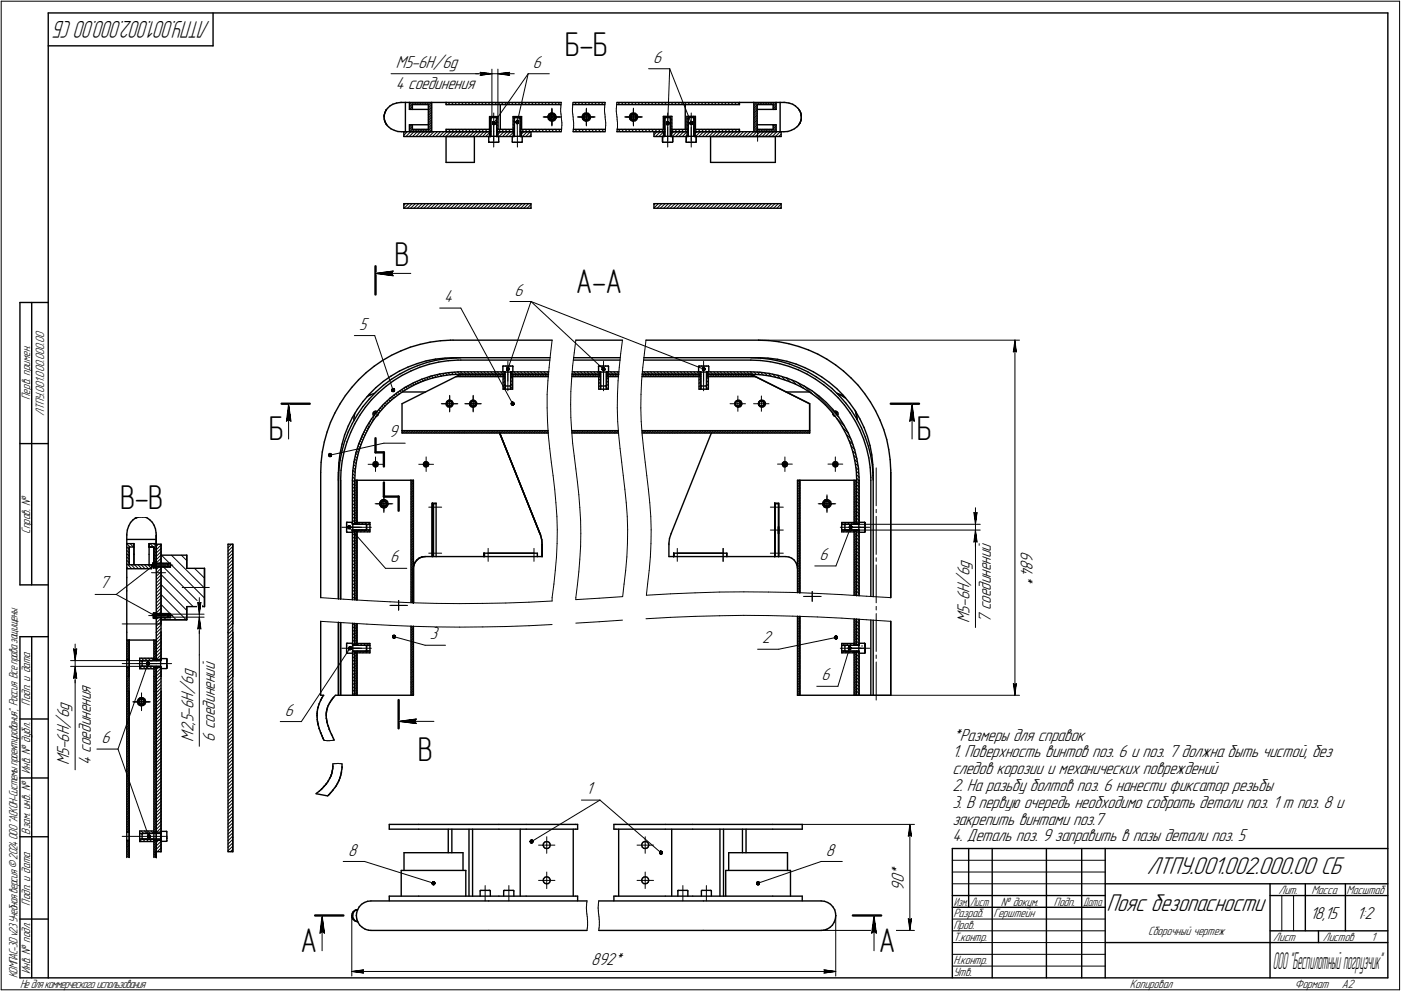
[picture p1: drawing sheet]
<svg xmlns="http://www.w3.org/2000/svg" width="595mm" height="421mm" viewBox="0 0 595 421" stroke-linecap="round" stroke-linejoin="round" font-family="sans-serif">
<defs><g id="words">
<g font-size="14.6">
<text x="239.9" y="23.9">Б-Б</text>
<text x="167.6" y="113.1">В</text>
<text x="244.6" y="124.6">А-А</text>
<text x="114.3" y="186.8">Б</text>
<text x="389.4" y="186.8">Б</text>
<text x="51.1" y="216.3">В-В</text>
<text x="177.4" y="323.3">В</text>
<text x="127.7" y="404.3">А</text>
<text x="373.3" y="404.3">А</text>
</g>
<g font-size="10.9">
<text x="487.1" y="371.5">ЛТПУ.001.002.000.00 СБ</text>
<text x="470" y="387.1">Пояс безопасности</text>
</g>
<text font-size="10.7" x="89.2" y="9" transform="rotate(-180 89.2 9)">ЛТПУ.001.002.000.00 СБ</text>
<text font-size="10.4" x="540.7" y="411.5">ООО&quot;Беспилотныйпогрузчик&quot;</text>
<g font-size="7.8">
<text x="168.1" y="28.8">M5-6H/6g</text>
<text x="226.3" y="28.8">6</text>
<text x="277.5" y="26.7">6</text>
<text x="168.1" y="38">4 соединения</text>
<text x="218.6" y="125.6">6</text>
<text x="188.7" y="128.4">4</text>
<text x="152.6" y="140.1">5</text>
<text x="165.1" y="185.8">9</text>
<text x="165.8" y="239">6</text>
<text x="348.1" y="237.9">6</text>
<text x="421" y="239.9" transform="rotate(-90 421 239.9)">н</text>
<text x="421" y="237.1" transform="rotate(-90 421 237.1)">и</text>
<text x="421" y="234.4" transform="rotate(-90 421 234.4)">й</text>
<text x="433.6" y="234.2" transform="rotate(90 433.6 234.2)">6</text>
<text x="433.6" y="237.4" transform="rotate(90 433.6 237.4)">8</text>
<text x="411.8" y="244.8" transform="rotate(-90 411.8 244.8)">6</text>
<text x="411.8" y="241.6" transform="rotate(-90 411.8 241.6)">g</text>
<text x="421" y="245.5" transform="rotate(-90 421 245.5)">н</text>
<text x="421" y="242.7" transform="rotate(-90 421 242.7)">е</text>
<text x="433.6" y="240.6" transform="rotate(90 433.6 240.6)">4</text>
<text x="433.6" y="243.8" transform="rotate(90 433.6 243.8)">*</text>
<text x="42.3" y="250">7</text>
<text x="411.8" y="251.9" transform="rotate(-90 411.8 251.9)">Н</text>
<text x="411.8" y="248.8" transform="rotate(-90 411.8 248.8)">/</text>
<text x="421" y="251" transform="rotate(-90 421 251)">д</text>
<text x="421" y="248.2" transform="rotate(-90 421 248.2)">и</text>
<text x="411.8" y="257.9" transform="rotate(-90 411.8 257.9)">-</text>
<text x="411.8" y="255.1" transform="rotate(-90 411.8 255.1)">6</text>
<text x="421" y="256.6" transform="rotate(-90 421 256.6)">о</text>
<text x="421" y="253.8" transform="rotate(-90 421 253.8)">е</text>
<text x="411.8" y="260.7" transform="rotate(-90 411.8 260.7)">5</text>
<text x="421" y="259.4" transform="rotate(-90 421 259.4)">с</text>
<text x="411.8" y="264.6" transform="rotate(-90 411.8 264.6)">M</text>
<text x="421" y="264.6" transform="rotate(-90 421 264.6)">7</text>
<text x="182.6" y="271.6">3</text>
<text x="323.8" y="273.3">2</text>
<text x="82.1" y="287.8" transform="rotate(-90 82.1 287.8)">g</text>
<text x="91.3" y="287.6" transform="rotate(-90 91.3 287.6)">и</text>
<text x="91.3" y="284.8" transform="rotate(-90 91.3 284.8)">й</text>
<text x="82.1" y="291" transform="rotate(-90 82.1 291)">6</text>
<text x="91.3" y="293.1" transform="rotate(-90 91.3 293.1)">е</text>
<text x="91.3" y="290.3" transform="rotate(-90 91.3 290.3)">н</text>
<text x="349" y="289">6</text>
<text x="38.5" y="297.5" transform="rotate(-90 38.5 297.5)">и</text>
<text x="38.5" y="294.8" transform="rotate(-90 38.5 294.8)">я</text>
<text x="82.1" y="298.2" transform="rotate(-90 82.1 298.2)">H</text>
<text x="82.1" y="295" transform="rotate(-90 82.1 295)">/</text>
<text x="91.3" y="298.7" transform="rotate(-90 91.3 298.7)">и</text>
<text x="91.3" y="295.9" transform="rotate(-90 91.3 295.9)">н</text>
<text x="29.4" y="305.2" transform="rotate(-90 29.4 305.2)">6</text>
<text x="29.4" y="302" transform="rotate(-90 29.4 302)">g</text>
<text x="38.5" y="305.9" transform="rotate(-90 38.5 305.9)">н</text>
<text x="38.5" y="303.1" transform="rotate(-90 38.5 303.1)">е</text>
<text x="38.5" y="300.3" transform="rotate(-90 38.5 300.3)">н</text>
<text x="82.1" y="304.1" transform="rotate(-90 82.1 304.1)">-</text>
<text x="82.1" y="301.3" transform="rotate(-90 82.1 301.3)">6</text>
<text x="91.3" y="304.2" transform="rotate(-90 91.3 304.2)">е</text>
<text x="91.3" y="301.5" transform="rotate(-90 91.3 301.5)">д</text>
<text x="121" y="304">6</text>
<text x="29.4" y="309.2" transform="rotate(-90 29.4 309.2)">/</text>
<text x="38.5" y="311.4" transform="rotate(-90 38.5 311.4)">д</text>
<text x="38.5" y="308.7" transform="rotate(-90 38.5 308.7)">и</text>
<text x="82.1" y="311.1" transform="rotate(-90 82.1 311.1)">2</text>
<text x="82.1" y="307.9" transform="rotate(-90 82.1 307.9)">,</text>
<text x="82.1" y="306.9" transform="rotate(-90 82.1 306.9)">5</text>
<text x="91.3" y="309.8" transform="rotate(-90 91.3 309.8)">с</text>
<text x="91.3" y="307" transform="rotate(-90 91.3 307)">о</text>
<text x="29.4" y="315.5" transform="rotate(-90 29.4 315.5)">6</text>
<text x="29.4" y="312.4" transform="rotate(-90 29.4 312.4)">H</text>
<text x="38.5" y="317" transform="rotate(-90 38.5 317)">о</text>
<text x="38.5" y="314.2" transform="rotate(-90 38.5 314.2)">е</text>
<text x="43.2" y="315.7">6</text>
<text x="82.1" y="315.1" transform="rotate(-90 82.1 315.1)">M</text>
<text x="91.3" y="315.1" transform="rotate(-90 91.3 315.1)">6</text>
<text x="404.5" y="314.7">*Размеры для справок</text>
<text x="29.4" y="321.1" transform="rotate(-90 29.4 321.1)">5</text>
<text x="29.4" y="318.3" transform="rotate(-90 29.4 318.3)">-</text>
<text x="38.5" y="319.8" transform="rotate(-90 38.5 319.8)">с</text>
<text x="404.5" y="321.8">1. Поверхность винтов поз. 6 и поз. 7 должна быть чистой, без</text>
<text x="29.4" y="325.1" transform="rotate(-90 29.4 325.1)">M</text>
<text x="38.5" y="325.1" transform="rotate(-90 38.5 325.1)">4</text>
<text x="404.5" y="329">следов корозии и механических повреждений</text>
<text x="248.9" y="337.4">1</text>
<text x="404.5" y="336.1">2. На разьбу болтов поз. 6 нанести фиксатор резьбы</text>
<text x="404.5" y="343.2">3. В первую очередь необходимо собрать детали поз. 1 т поз. 8 и</text>
<text x="404.5" y="350.4">закрепить винтами поз.7</text>
<text x="404.5" y="357.5">4. Деталь поз. 9 заправить в пазы детали поз. 5</text>
<text x="147.8" y="363.5">8</text>
<text x="350.8" y="363.5">8</text>
<text x="384" y="375.3" transform="rotate(-90 384 375.3)">0</text>
<text x="384" y="372.1" transform="rotate(-90 384 372.1)">*</text>
<text x="384" y="378.5" transform="rotate(-90 384 378.5)">9</text>
<text x="556.5" y="390.5">18,15</text>
<text x="576.4" y="390.5">1:2</text>
<text x="251.2" y="410.2">892*</text>
</g>
<g font-size="5.4">
<text x="12.8" y="169.9" transform="rotate(-90 12.8 169.9)">Перв. примен.</text>
<text x="18.8" y="176.9" transform="rotate(-90 18.8 176.9)">ЛТПУ.001.000.000.00</text>
<text x="12.8" y="226.8" transform="rotate(-90 12.8 226.8)">Справ. №</text>
<text x="12.8" y="299.7" transform="rotate(-90 12.8 299.7)">Подп. и дата</text>
<text x="12.8" y="328.8" transform="rotate(-90 12.8 328.8)">Инв. № дубл.</text>
<text x="12.8" y="354.6" transform="rotate(-90 12.8 354.6)">Взам. инв. №</text>
<text x="543.1" y="379.8">Лит.</text>
<text x="557.1" y="379.8">Масса</text>
<text x="572" y="379.8">Масштаб</text>
<text x="12.8" y="384.7" transform="rotate(-90 12.8 384.7)">Подп. и дата</text>
<text x="405" y="389.8">Разраб.</text>
<text x="422" y="389.8">Герштейн</text>
<text x="425.2" y="384.8">№ докум.</text>
<text x="447.6" y="384.8">Подп.</text>
<text x="405" y="394.8">Пров.</text>
<text x="405" y="399.8">Т.контр.</text>
<text x="487.7" y="397.1">Сборочный чертеж</text>
<text x="540.9" y="399.8">Лист</text>
<text x="561.9" y="399.8">Листов</text>
<text x="582.4" y="399.8">1</text>
<text x="12.8" y="413.8" transform="rotate(-90 12.8 413.8)">Инв. № подл.</text>
<text x="405" y="409.8">Н.контр.</text>
<text x="7.5" y="415.5" transform="rotate(-90 7.5 415.5)">КОМПАС-3Dv23Учебнаяверсия©2024ООО&quot;АСКОН-Системыпроектирования&quot;, Россия. Всеправазащищены.</text>
<text x="8.5" y="419.8">Недлякоммерческогоиспользования</text>
<text x="405" y="414.8">Утв.</text>
<text x="480" y="419.8">Копировал</text>
<text x="550" y="419.8">Формат</text>
<text x="570" y="419.8">A2</text>
</g>
<g font-size="5.3">
<text x="405.1" y="384.8">Изм.</text>
<text x="412.1" y="384.8">Лист</text>
<text x="460.1" y="384.8">Дата</text>
</g>
</g></defs>
<g fill="none" stroke="#000" stroke-width=".59">
<path d="M20.5 5.5v410zM20.5 5.5h569zM20.5 19.5h70zM90.5 5.5v14zM589.5 5.5v410zM163.2 49.8v.7zM163.2 49.4v.3zM163.2 49.7h.1M163.2 50.5h.1M163.2 50.6l.1 .3zM163.2 48.8h.1M163.2 48.9h.1"/>
<path d="M163.2 49h.1M163.2 49.1h.1M163.2 49.2h.1M163.2 49.3h.1M163.3 50.9v.2zM163.3 51.1h.1M163.3 48.5l-.1 .3zM163.4 51.2h.1M163.4 51.3l.1 .3zM163.4 48.1h.1M163.4 48.2h.1M163.4 48.3l-.1 .2z"/>
<path d="M163.5 51.6h.1M163.5 47.8l-.1 .3zM163.6 51.7h.1M163.6 51.8h.1M163.7 47.6h.1M163.6 47.7h.1M163.7 51.9v.3zM163.7 47.5h.1M163.7 52.2h.1M163.8 52.3h.1M163.8 52.4h.1M163.8 47.2l-.1 .3z"/>
<path d="M163.9 52.4h.1M163.9 52.5h.1M164 46.9h.1M163.9 46.9h.1M163.9 47h.1M164 52.7h.1M164 46.8h.1M164.1 52.8h.1M164.1 46.7h.1M164.2 52.8h.1M164.2 52.9l.1 .2zM164.2 46.6h.1"/>
<path d="M164.3 53.1l.2 .2zM164.5 53.3l.5 .5zM164.6 46.1l-.4 .5zM165 53.8l1 .9zM165.6 45l1.3-.7zM165.6 45l-1 1.1zM166 54.7l1.5 .7zM166.9 44.3l1.6-.5zM167.5 55.4l1.5 .5zM168.5 43.8l1.8-.3zM169 55.9l1.6 .1zM170.3 43.5h.3z"/>
<path d="M170.6 43.5h1.6zM170.6 56h1.6zM171.5 56h36.4zM171.5 56v2zM171.5 58h36.4zM172.2 43.5v12.5zM172.2 43.5h1.7zM173.9 43.5h9.5zM173.9 53v3zM173.9 56h9.5zM173.9 46.5h1.3zM173.9 43.5v3z"/>
<path d="M173.9 53h1.3zM175.2 44.4v2.1zM175.2 44.4h6.7zM175.2 53v1.9zM175.2 54.9h6.7zM175.2 46.5h6.7zM175.2 53h6.7zM181.9 44.4v10.5zM183.4 43.5v12.5zM183.4 43.5h6.1zM189.5 58h12zM189.5 58v11z"/>
<path d="M189.5 54.9h18.7zM189.5 56h18.7zM189.5 54.9v1.1zM189.5 43.5h48.9zM189.5 43.5v.9zM189.5 44.4h48.8zM201.5 58v11zM207.6 58v2.2zM207.6 58h.8zM207.8 54.9h.4zM207.9 56v2zM207.9 49.5v5.4z"/>
<path d="M207.9 49.5h1.8zM208.2 54.9v1.1zM208.2 56h.2zM208.4 58h.1M208.4 50.2v7.7zM208.4 57.9h.1M208.4 57.9h2.6zM208.6 49.5v.6zM208.7 50l-.3 .2zM208.7 50h2zM209.7 49.5h1.9zM210.7 50l.3 .2z"/>
<path d="M210.9 49.5v.6zM211 56h.2zM211 57.9h.1M211 58h.1M211 50.2v7.7zM211.1 58h.7zM211.2 56h7.1zM211.2 54.9h7.1zM211.2 54.9v1.1zM211.2 54.9h.6zM211.5 58h6.5zM211.5 56h6.5z"/>
<path d="M211.5 56v2zM211.6 49.5v5.4zM211.8 58v2.2zM212.5 44.4v10.5zM217.6 58v2.2zM217.6 58h.8zM217.9 49.5v5.4zM217.9 49.5h1.8zM218 56v2zM218.3 54.9v1.1zM218.3 56h.1M218.4 54.9h.1"/>
<path d="M218.4 58h.1M218.4 50.2v7.7zM218.4 57.9h.1M218.4 57.9h2.6zM218.6 49.5v.6zM218.7 50l-.3 .2zM218.7 50h2zM219.7 49.5h1.9zM220.7 50l.3 .2zM220.9 49.5v.6zM221 56h.2zM221 54.9h.2z"/>
<path d="M221 50.2v7.7zM221 57.9h.1M221 58h.1M221.1 58h.7zM221.2 54.9v1.1zM221.2 54.9h17.3zM221.2 56h17.2zM221.5 56h4.1zM221.5 56v2zM221.5 58h4.1zM221.6 49.5v5.4zM221.8 58v2.2z"/>
<path d="M225.6 56v2zM232.7 50l.3 .7zM232.8 49.2l-.1 .8zM233 50.7l.6 .5zM233 49.3v.7zM233 50l.3 .6zM233.2 48.5l.6-.4zM233.2 48.5l-.4 .7zM233.3 49.6v.6zM233.3 50.2l.5 .5zM233.3 50.6l.5 .5zM233.4 48.7l.6-.4z"/>
<path d="M233.4 48.7l-.4 .6zM233.5 50l.3 .5zM233.5 49.4v.6zM233.5 49l-.2 .6zM233.5 49l.4-.4zM233.6 51.2l.7 .3zM233.8 50.5l.5 .2zM233.8 50.7l.6 .3zM233.8 48.1l.8-.1zM233.8 48.9l-.3 .5zM233.8 48.9l.6-.2zM233.8 51.1l.7 .1z"/>
<path d="M233.9 48.6l.7-.1zM234 48.3h.7zM234.3 51.5h.1M234.3 50.7h.6zM234.4 51l.5-.1zM234.4 51.5l.8-.2zM234.4 48.7l.6 .2zM234.5 51.2l.7-.1zM234.6 48l.7 .2zM234.6 48.5l.6 .2zM234.7 48.3l.7 .2zM234.9 50.7l.4-.3z"/>
<path d="M234.9 50.9l.6-.4zM235 48.9l.4 .4zM235.2 51.3l.6-.4zM235.2 48.7l.4 .5zM235.2 51.1l.5-.6zM235.3 48.2l.6 .5zM235.4 49.3l.1 .6zM235.4 48.5l.4 .5zM235.5 49.9l-.2 .5zM235.6 49.2l.1 .7zM235.7 49.9l-.2 .6zM235.8 49l.2 .7z"/>
<path d="M235.9 48.7l.3 .7zM236 49.9l-.3 .6zM236 49.9h.1M236.2 50.2l-.4 .7zM236.2 49.4v.8zM243.3 44.4h13.7zM243.4 56h13.6zM243.4 43.5h13.6zM243.5 54.9h13.6zM247.3 50l.3 .7zM247.4 49.2l-.1 .8zM247.6 50.7l.6 .5z"/>
<path d="M247.6 50l.3 .6zM247.6 49.3v.7zM247.7 48.5l.7-.4zM247.7 48.5l-.3 .7zM247.8 50l.4 .5zM247.9 49.4l-.1 .6zM247.9 50.6l.5 .5zM248 48.7l.6-.4zM248 48.7l-.4 .6zM248.1 49.9l.2 .6zM248.2 51.2l.6 .3zM248.2 49.4l-.1 .5z"/>
<path d="M248.2 50.6l.5 .4zM248.2 50.6h.1M248.2 48.9l-.3 .5zM248.2 48.9l.6-.4zM248.3 50.5l.5 .2zM248.4 48.1l.8-.1zM248.4 51.1l.8 .1zM248.5 48.9l-.3 .5zM248.5 48.9l.6-.2zM248.6 48.3h.7zM248.7 51h.6zM248.8 50.7h.5z"/>
<path d="M248.8 48.5h.6zM248.8 51.5h.3zM249.1 51.5l.7-.2zM249.1 48.7l.5 .2zM249.2 48l.7 .2zM249.2 51.2l.7-.1zM249.3 48.3l.6 .2zM249.3 50.7l.6-.2zM249.3 51l.6-.4zM249.4 48.5l.6 .4zM249.6 48.9l.4 .5zM249.8 51.3l.6-.4z"/>
<path d="M249.9 51.1l.5-.6zM249.9 48.2l.5 .5zM249.9 48.5l.5 .5zM250 49.4l.1 .5zM250 48.9l.3 .5zM250.1 49.9l-.2 .6zM250.3 49.4v.7zM250.3 50.1l-.4 .5zM250.4 49l.1 .7zM250.4 48.7l.4 .7zM250.5 49.9l-.1 .6zM250.5 49.9h.1"/>
<path d="M250.8 50.2l-.4 .7zM250.8 49.4v.8zM262 44.4h52.1zM262 56h20.4zM262 43.5h52.1zM262.1 54.9h20.3zM267.4 50l.2 .7zM267.5 49.2l-.1 .8zM267.6 50.7l.5 .5zM267.6 49.3v.7zM267.6 50l.3 .6zM267.8 48.5l.7-.4z"/>
<path d="M267.8 48.5l-.3 .7zM267.9 49.6l.1 .6zM267.9 50.6l.6 .5zM268 50.2l.3 .5zM268 48.7l.6-.4zM268 48.7l-.4 .6zM268.1 49.7l.1 .6zM268.1 49l-.2 .6zM268.1 49l.5-.4zM268.1 51.2l.8 .3zM268.2 50.3l.4 .3zM268.2 49.2l-.1 .5z"/>
<path d="M268.2 49.2l.5-.4zM268.3 50.7l.6 .3zM268.5 48.1l.7-.1zM268.5 51.1l.7 .1zM268.6 48.6l.6-.1zM268.6 48.3h.7zM268.6 50.6l.6 .1zM268.7 48.8l.5-.1zM268.9 51.5h.1M268.9 51l.7-.1zM269.1 51.5l.7-.2zM269.2 48l.7 .2z"/>
<path d="M269.2 51.2l.6-.1zM269.2 48.7l.5 .2zM269.2 50.7l.5-.2zM269.2 48.5l.6 .3zM269.3 48.3l.7 .2zM269.6 50.9l.5-.4zM269.7 48.9l.4 .5zM269.8 51.3l.6-.4zM269.8 48.8l.5 .5zM269.9 48.2l.6 .5zM270 48.5l.4 .5zM270.1 49.4v.6z"/>
<path d="M270.1 50l-.4 .5zM270.3 49.3v.6zM270.3 49.9l-.2 .6zM270.3 50.5l-.5 .6zM270.4 49l.2 .7zM270.5 48.7l.3 .7zM270.6 49.9l-.3 .6zM270.6 49.9h.1M270.8 50.2l-.4 .7zM270.8 49.4v.8zM277.8 56v2zM277.8 58h4.1z"/>
<path d="M277.8 56h4.1zM281.4 58v2.2zM281.4 58h.9zM281.8 49.4v5.5zM281.8 49.4h1.7zM281.9 56v2zM282.1 54.9v1.1zM282.3 57.9h2.5zM282.4 54.9v1.1zM282.4 57.9h.1M282.4 50.2v7.7zM282.4 50.2v4.7z"/>
<path d="M282.4 56v1.9zM282.4 49.4v.7zM282.5 50h2.1zM282.5 50l-.1 .2zM283.5 49.4h1.9zM284.6 50l.2 .2zM284.7 49.4v.7zM284.8 56h.5zM284.8 54.9h.5zM284.8 57.9h.1M284.8 50.2v7.7zM284.9 58h.1"/>
<path d="M285 58h.7zM285.1 54.9v1.1zM285.3 56h7.1zM285.3 54.9h7.1zM285.3 56v2zM285.3 56h6.5zM285.3 58h6.5zM285.4 49.4v5.5zM285.7 58v2.2zM291.1 44.4v10.5zM291.5 58h.8zM291.5 58v2.2z"/>
<path d="M291.8 49.4v5.5zM291.8 49.4h1.7zM291.8 56v2zM292.1 54.9v1.1zM292.4 58h.1M292.4 54.9v1.1zM292.4 57.9h.1M292.4 50.2v7.7zM292.4 50.2v4.7zM292.4 56v1.9zM292.4 57.9h2.4zM292.4 49.4v.7z"/>
<path d="M292.6 50h2zM292.6 50l-.2 .2zM293.5 49.4h1.9zM294.6 50l.2 .2zM294.7 49.4v.7zM294.8 56h.5zM294.8 54.9h.5zM294.8 50.2v7.7zM294.8 57.9h.1M294.9 58h.1M295 58h.7zM295.1 54.9v1.1z"/>
<path d="M295.3 54.9h18.8zM295.3 56h18.8zM295.3 58h36.5zM295.3 56v2zM295.3 56h36.5zM295.4 49.4v5.5zM295.7 58v2.2zM301.8 58v11zM301.8 58h27.6zM314.1 43.5v.9zM314.1 54.9v1.1zM314.1 43.5h6.1z"/>
<path d="M320.2 56h9.5zM320.2 43.5h9.5zM320.2 43.5v12.5zM321.6 44.4v10.5zM321.6 44.4h6.8zM321.6 54.9h6.8zM321.6 53h6.8zM321.6 46.5h6.8zM328.4 44.4v2.1zM328.4 53v1.9zM328.4 46.5h1.3zM328.4 53h1.3z"/>
<path d="M329.4 58v11zM329.7 43.5h1.7zM329.7 53v3zM329.7 43.5v3zM331.4 43.5v12.5zM331.4 43.5h1.6zM331.4 56h1.6zM331.8 56v2zM333 56l1.6-.1zM333 43.5h.3zM333.3 43.5l1.8 .3zM334.6 55.9l1.5-.5z"/>
<path d="M335.1 43.8l1.6 .5zM336.1 55.4l1.4-.7zM336.7 44.3l1.2 .7zM337.5 54.7l1.1-.9zM337.9 45l1.1 1.1zM339 46.1l.4 .5zM339.1 53.3l-.5 .5zM339.3 53.1l-.2 .2zM339.3 52.9h.1M339.4 52.8h.1M339.4 46.6h.1M339.4 46.7h.1"/>
<path d="M339.5 52.7h.1M339.5 46.7h.1M339.6 46.8h.1M339.6 46.9h.1M339.8 52.4h.1M339.7 52.4h.1M339.7 52.5l-.2 .2zM339.7 47h.1M339.8 52.3h.1M339.8 47.2l.1 .3zM339.9 52.2h.1M340 51.8h.1"/>
<path d="M339.9 51.9v.3zM339.9 47.5h.1M339.9 47.6h.1M340 51.7h.1M340 47.7h.1M340.1 51.6h.1M340.1 47.8l.1 .3zM340.2 51.1h.1M340.2 51.2h.1M340.2 51.3l-.1 .3zM340.2 48.1h.1M340.2 48.2h.1"/>
<path d="M340.2 48.3l.1 .2zM340.3 50.9l-.1 .2zM340.3 48.5v.3zM340.3 48.8h.1M340.4 49.8v.7zM340.4 50.5h.1M340.4 50.6l-.1 .3zM340.4 48.9h.1M340.4 49h.1M340.4 49.1h.1M340.4 49.2h.1M340.4 49.4v.3z"/>
<path d="M340.4 49.7h.1M189.5 69h12zM207.6 60.2l.1 .3zM207.7 60.5h.1M207.9 60.5h.7zM208.6 60.5h.6zM209.2 60.5h1.1zM210.3 60.5h.6zM210.9 60.5h.7zM211.8 60.5h.1M211.8 60.2v.3zM217.6 60.2l.1 .3z"/>
<path d="M217.7 60.5h.1M217.8 60.5h.8zM218.6 60.5h.6zM219.2 60.5h1.1zM220.3 60.5h.6zM220.9 60.5h.7zM221.7 60.5h.1M221.8 60.2l-.1 .3zM281.4 60.2l.1 .3zM281.5 60.5h.1M281.7 60.5h.7zM282.4 60.5h.6z"/>
<path d="M283 60.5h1.2zM284.2 60.5h.5zM284.7 60.5h.8zM285.7 60.5h.1M285.7 60.2v.3zM291.5 60.2v.3zM291.5 60.5h.3zM291.8 60.5h.6zM292.4 60.5h.6zM293 60.5h1.2zM294.2 60.5h.5zM294.7 60.5h.8z"/>
<path d="M295.7 60.5h.1M295.7 60.2v.3zM301.8 69h27.6zM171.5 86.5v2zM171.5 88.5h54.1zM171.5 86.5h54.1zM225.6 86.5v2zM277.8 88.5h54zM277.8 86.5v2zM277.8 86.5h54zM331.8 86.5v2zM8.5 128.5v120z"/>
<path d="M8.5 128.5h12zM13.5 128.5v120zM155.5 158.3l3.4-2.7zM158.9 155.6l3.6-2.4zM162.5 153.2l3.8-2.2zM166.1 159.8l3.6-2.2zM166.3 151l4-1.9zM169.7 157.6l3.6-1.6zM169.8 158.9l3.8-1.9zM170.3 149.1l4-1.6zM170.8 159.5l3.7-1.9zM173.3 156l3.8-1.5z"/>
<path d="M173.6 157l3.8-1.6zM174.3 147.5l4.2-1.2zM174.5 157.6l3.8-1.6zM177.1 154.5l3.9-1.2zM177.4 155.4l4-1.4zM178.3 156l4-1.2zM178.5 146.3l4.2-.9zM181 153.3l4-.7zM181.4 154l4.1-1zM182.3 154.8l4.1-1zM182.7 145.4l4.3-.6zM182.9 159.9l3.8-1z"/>
<path d="M185 152.6l4.1-.5zM185.5 153l4.1-.6zM186.4 153.8l4-.6zM186.7 158.9l3.9-.6zM187 144.8l4.4-.3zM187.5 159.8l3.9-.6zM189.1 152.1l3.3-.1zM189.6 152.4l4.2-.3zM190.4 153.2l4.2-.2zM190.6 158.3l4-.3zM191.4 144.5h1zM191.4 159.2l3.9-.2z"/>
<path d="M192.4 152h41.3zM192.4 144.5h42.1zM193.8 152.1l1.9-.1zM194.6 158h1.1zM194.6 153h1.1zM195.3 159h.4zM195.7 159h18.3zM195.7 159h18.5zM195.7 158h18.5zM195.7 153h37.8zM213.6 155.8h.1M213.6 155.6h.1"/>
<path d="M213.6 158h.8zM213.6 155.8v2.2zM213.7 155.5h.1M213.9 155.5h.7zM214 159v1zM214.2 158v1zM214.2 159h.3zM214.5 158h.1M214.5 158.1h.1M214.5 158.1v5.6zM214.5 158.1h2.5zM214.6 155.5h.5z"/>
<path d="M215.1 155.5h1.1zM216.2 155.5h.6zM216.8 155.5h.8zM217 158.1h.1M217 158h.1M217 158.1v5.6zM217 159h.3zM217.1 158h.7zM217.3 159h15.7zM217.3 158h15.8zM217.3 158v1zM217.5 159v1z"/>
<path d="M217.5 159h15.5zM217.8 155.5h.1M217.8 155.6h.1M217.8 155.8v2.2zM217.8 155.8h.1M243 159h11.6zM243 159h11.8zM243.1 158h11.7zM243.6 153h19.8zM243.7 152h19.8zM244.6 144.5h19.8zM254.3 155.8h.1"/>
<path d="M254.3 155.6h.1M254.3 155.8v2.2zM254.3 158h.7zM254.3 155.5h.1M254.5 155.5h.8zM254.6 159v1zM254.8 158v1zM254.8 159h.3zM255.1 158h.1M255.1 158.1v5.6zM255.1 158.1h.1M255.1 158.1h2.5z"/>
<path d="M255.3 155.5h.7zM256 155.5h1.1zM257.1 155.5h.3zM257.4 155.5h.8zM257.6 158.1h.1M257.6 158h.1M257.6 158.1v5.6zM257.6 159h.3zM257.7 158h.8zM257.9 158v1zM257.9 158h5zM257.9 159h4.9z"/>
<path d="M258.1 159h4.7zM258.1 159v1zM258.4 155.5h.1M258.5 155.6h.1M258.5 155.8h.1M258.5 155.8v2.2zM272.8 159h24.4zM272.8 159h24.6zM272.9 158h24.5zM273.4 153h45.5zM273.5 152h48.7zM274.4 144.5h47.8z"/>
<path d="M296.8 158h.8zM296.8 155.8v2.2zM296.8 155.8h.1M296.8 155.6h.1M296.9 155.5h.1M297 155.5h.9zM297.2 159v1zM297.4 158v1zM297.4 159h.3zM297.7 158.1h.1M297.7 158.1v5.6zM297.7 158.1h2.4z"/>
<path d="M297.9 155.5h.3zM298.2 155.5h1.2zM299.4 155.5h.7zM300.1 155.5h.7zM300.1 158.1h.1M300.1 158.1v5.6zM300.1 159h.3zM300.2 158h.9zM300.4 158v1zM300.4 159h18.5zM300.4 158h18.5zM300.7 159h18.2z"/>
<path d="M300.7 159v1zM300.9 155.5h.1M301 155.6h.1M301.1 155.8h.1M301.1 155.8v2.2zM318.9 159l2 1zM318.9 159l25 12.5zM318.9 158l3.9 .2zM318.9 159l3.9 .2zM318.9 152l4.2 .1zM318.9 153l4.2 .2zM322.2 152l4 .1z"/>
<path d="M322.2 144.5l4.4 .2zM322.8 158.2l3.9 .5zM322.8 159.2l3.8 .5zM323.1 152.1l4.1 .6zM323.1 153.2l4.1 .5zM326.2 152.1l4.1 .6zM326.6 144.7l4.3 .5zM326.6 159.7l3.9 .8zM326.7 158.7l3.9 .8zM327.2 153.7l4 .8zM327.2 152.7l4.2 .8zM330.3 152.7l4 .8z"/>
<path d="M330.6 159.5l3.8 1.2zM330.9 145.2l4.2 .8zM331.2 154.5l4.1 1.2zM331.4 153.5l4 1.2zM334.3 153.5l3.9 1.2zM335.1 146l4.2 1.2zM335.3 155.7l3.8 1.4zM335.4 154.7l3.9 1.5zM338.2 154.7l3.7 1.5zM339.1 157.1l3.8 1.9zM339.3 147.2l4.1 1.5zM339.3 156.2l3.9 1.8z"/>
<path d="M341.9 156.2l3.6 1.8zM342.9 159l3.6 2.1zM343.2 158l3.5 2.1zM343.4 148.7l4 1.8zM345.5 158l3.5 2.1zM347.4 150.5l3.8 2.1zM351.2 152.6l3.7 2.4zM354.9 155l3.4 2.6zM358.3 157.6l3.2 3zM140.4 179.5l-1.5 4.1zM142.2 175.5l-1.8 4zM144.4 171.7l-2.2 3.8z"/>
<path d="M146.7 168.1l-2.3 3.6zM149.4 164.6l-2.7 3.5zM149.7 177.4l-1.8 3.6zM149.7 179.8l-1.8 3.8zM150.4 177.6l-.1 1.2zM150.7 175.6l-.3 2zM151.8 173.9l-2.1 3.5zM151.8 176.2l-2.1 3.6zM152.3 161.4l-2.9 3.2zM152.3 161.4l3.2-3.1zM152.8 176.4l-2.1 3.7zM154.2 170.6l-2.4 3.3z"/>
<path d="M154.2 172.7l-2.4 3.5zM155.2 173.1l-2.4 3.3zM155.9 168.6l1.3-.8zM156.8 167.6l-2.6 3zM156.8 167.6l2.9-2.9zM156.9 169.5l-2.7 3.2zM157.2 167.8l2-.8zM157.8 178l-2.1 3.4zM157.8 169.8l-2.6 3.3zM157.8 169.8l3-2.9zM158.4 175.9l.2 .5zM158.6 175.3l-.2 .6z"/>
<path d="M158.6 176.4l.1 .2zM158.7 178.3l-2 3.3zM158.9 175.7l.2 .4zM159 174.8l.6-.1zM159 174.8l-.4 .5zM159.3 175.3h.5zM159.3 175.3l-.4 .4zM159.6 174.7l.6 .1zM159.7 164.7l3.1-2.6zM159.8 166.5l-2.9 3zM159.8 166.5l3.1-2.8zM159.9 176.9l.5-.4z"/>
<path d="M160.2 174.8l-2.4 3.2zM160.4 176.5h.1M160.6 175.9l-.2 .6zM160.6 175.9h.1M160.8 166.9l3.1-2.7zM161.1 175.3l-2.4 3zM162.8 162.1l3.3-2.3zM162.8 171.9l-2.6 2.9zM162.8 171.9l2.9-2.7zM162.9 163.7l3.4-2.6zM163.7 172.3l-2.6 3zM163.7 172.3l2.9-2.6z"/>
<path d="M163.9 164.2l3.3-2.5zM165.7 169.2l3-2.4zM166.3 161.1l3.5-2.2zM166.6 169.7l3.2-2.4zM167.2 161.7l3.6-2.2zM168.7 166.8l3.3-2.2zM169.8 167.3l3.2-2.1zM170.8 171.5v11.5zM170.8 171.5l22.9-11.5zM170.9 166.5h9.9zM172 164.6l3.5-1.9zM173 165.2l3.4-1.9z"/>
<path d="M175.5 162.7l3.7-1.6zM176.4 163.3l3.6-1.5zM179.2 161.1l3.7-1.2zM180 161.8l3.7-1.2zM183.7 160.6l3.8-.8zM189.5 171.6l.2 .7zM189.7 170.9l-.2 .7zM189.7 172.3l.5 .5zM189.7 171.4l.2 .7zM189.9 172.1l.4 .5zM189.9 170.9l-.2 .5zM189.9 170.9l.4-.5z"/>
<path d="M190 171.7l.2 .5zM190 171.1v.6zM190.1 170.3l.6-.3zM190.1 170.3l-.4 .6zM190.2 172.8l.6 .2zM190.2 172.2l.6 .3zM190.3 172.6l.6 .1zM190.3 170.4l.7-.1zM190.4 170.7l-.4 .4zM190.4 170.7l.5-.2zM190.7 170l.7 .1zM190.8 172.5h.5z"/>
<path d="M190.8 173h.1M190.9 170.5l.6 .1zM190.9 172.7l.7-.1zM191 173l.7-.2zM191 170.3l.6 .1zM191.3 172.5l.5-.4zM191.4 170.1l.6 .3zM191.5 170.6l.4 .4zM191.6 170.4l.5 .5zM191.7 172.8l.5-.4zM191.9 171l.1 .6zM192 170.4l.4 .6z"/>
<path d="M192 171.6l-.2 .5zM192 172.1l-.4 .5zM192.1 170.9l.1 .6zM192.1 170.9h.1M192.2 171.5l-.2 .6zM192.4 171v.7zM192.4 171.7l-.2 .7zM193.7 160l2-1zM193.7 160h20.3zM199.5 171.6l.1 .7zM199.6 170.9l-.1 .7zM199.6 172.3l.6 .5z"/>
<path d="M199.7 171.4l.2 .7zM199.9 170.9l-.2 .5zM199.9 170.9l.5-.5zM199.9 172.1l.4 .5zM200 171.4l.1 .6zM200.1 170.3l.6-.3zM200.1 170.3l-.5 .6zM200.1 172l.3 .4zM200.2 172.8l.6 .2zM200.2 170.9l-.2 .5zM200.2 170.9l.5-.4zM200.3 172.6l.7 .1z"/>
<path d="M200.4 172.4l.6 .2zM200.4 170.4l.6-.1zM200.7 170l.7 .1zM200.7 170.5h.6zM200.8 173h.1M201 173l.7-.2zM201 172.6l.6-.2zM201 170.3l.6 .1zM201 172.7l.6-.1zM201.3 170.5l.5 .3zM201.4 170.1l.6 .3zM201.6 170.4l.5 .5z"/>
<path d="M201.7 172.8l.5-.4zM201.8 170.8l.2 .5zM201.9 171.9l-.3 .5zM202 170.4l.4 .6zM202 171.3l-.1 .6zM202 172.1l-.4 .5zM202.1 170.9l.2 .6zM202.3 171.5l-.3 .6zM202.4 171.7l-.2 .7zM202.4 171v.7zM213.7 160v5.4zM213.7 165.4h2z"/>
<path d="M214 160h.5zM214.5 163.7l.2 .3zM214.6 163.9v1.5zM214.7 164h2zM215.7 165.4h2.1zM216.7 164l.3-.3zM216.8 163.9v1.5zM217 160h.5zM217.5 160h15.4zM217.8 160v5.4zM242.9 160h11.7zM254.3 160v5.4z"/>
<path d="M254.3 165.4h2.1zM254.6 160h.5zM255.1 163.7l.3 .3zM255.2 163.9v1.5zM255.4 164h2zM256.4 165.4h2zM257.4 164l.2-.3zM257.5 163.9v1.5zM257.6 160h.5zM258.1 160h4.6zM258.4 160v5.4zM272.7 160h24.5z"/>
<path d="M296.9 160v5.4zM296.9 165.4h2zM297.2 160h.5zM297.7 163.7l.2 .3zM297.8 163.9v1.5zM297.9 164h2.1zM298.9 165.4h2zM300.1 163.9v1.5zM300.1 160h.6zM300.1 163.7l-.1 .3zM300.7 160h20.2zM300.9 160v5.4z"/>
<path d="M312.2 171.5l.1 .7zM312.2 171.4l.1 .7zM312.3 170.9l-.1 .6zM312.3 172.2l.5 .5zM312.3 170.9l-.1 .5zM312.3 170.9l.5-.5zM312.3 172.1l.5 .5zM312.4 171.4l.1 .6zM312.5 172l.3 .4zM312.6 170.9l-.2 .5zM312.6 170.9l.5-.4zM312.8 170.3l.6-.3z"/>
<path d="M312.8 170.3l-.5 .6zM312.8 172.6l.6 .1zM312.8 172.7l.6 .3zM312.8 172.4l.6 .2zM312.8 170.4l.6-.1zM313.1 170.5h.6zM313.4 170l.7 .1zM313.4 173h.3zM313.4 172.6l.6-.2zM313.4 170.3l.6 .1zM313.4 172.7l.6-.1zM313.7 173l.7-.2z"/>
<path d="M313.7 170.5l.5 .3zM314 170.4l.5 .5zM314.1 170.1l.6 .3zM314.2 170.8l.3 .5zM314.4 172.8l.5-.4zM314.4 171.9l-.4 .5zM314.5 171.3l-.1 .6zM314.5 172.1l-.5 .5zM314.5 170.9l.1 .6zM314.6 171.5l-.1 .6zM314.7 170.4l.3 .6zM315 171l.1 .7z"/>
<path d="M315.1 171.7l-.2 .7zM320.9 160l23 11.5zM322.2 171.5l.1 .7zM322.2 171.4l.1 .7zM322.3 170.9l-.1 .6zM322.3 172.2l.5 .5zM322.3 170.9l-.1 .5zM322.3 170.9l.5-.5zM322.3 172.1l.4 .5zM322.4 171.4l.1 .6zM322.5 172l.3 .4zM322.6 170.9l-.2 .5z"/>
<path d="M322.6 170.9l.5-.4zM322.7 170.3l.6-.3zM322.7 170.3l-.4 .6zM322.7 172.6l.7 .1zM322.8 172.7l.6 .3zM322.8 172.4l.6 .2zM322.8 170.4l.6-.1zM323.1 170.5h.6zM323.3 170l.8 .1zM323.4 173h.3zM323.4 172.6l.6-.2zM323.4 170.3l.6 .1z"/>
<path d="M323.4 172.7l.6-.1zM323.7 173l.7-.2zM323.7 170.5l.5 .3zM324 170.4l.5 .5zM324.1 170.1l.6 .3zM324.2 170.8l.2 .5zM324.4 172.8l.5-.4zM324.4 171.9l-.4 .5zM324.4 171.3v.6zM324.5 170.9l.2 .6zM324.5 172.1l-.5 .5zM324.7 170.4l.4 .6z"/>
<path d="M324.7 171.5l-.2 .6zM325.1 171.7l-.2 .7zM325.1 171v.7zM330.5 160.5l3.7 1.2zM333.9 166.5h9.8zM334.2 161.7l3.6 1.5zM334.4 160.7l3.7 1.4zM337.8 163.2l3.5 1.7zM338.1 162.1l3.4 1.9zM341.3 164.9l3.3 2.1zM341.5 164l3.4 2zM343.9 171.5v12.5z"/>
<path d="M343.9 171.5v11.5zM344.6 167l3.1 2.4zM344.9 166l3.2 2.4zM346.5 161.1l3.3 2.4zM346.7 160.1l3.5 2.4zM347.7 169.4l2.9 2.6zM348.1 168.4l2.9 2.6zM349 160.1l3.3 2.4zM349.8 163.5l3.3 2.6zM350.2 162.5l3.3 2.6zM350.6 172l2.6 2.9zM351 171l2.7 2.9z"/>
<path d="M352.3 162.5l3.1 2.6zM353.1 166.1l2.9 2.9zM353.2 174.9l2.4 3.1zM353.5 165.1l2.9 3zM353.7 175.5l.1 .6zM353.7 173.9l2.5 3.1zM353.8 176.1l.4 .5zM354.2 176.6l.5 .3zM354.4 174.8l.5-.1zM354.7 176.9h.1M354.8 175.3h.5zM354.9 174.7l.5 .1z"/>
<path d="M355.3 175.3l.1 .6zM355.3 175.9h.1M355.4 165.1l2.8 2.9zM355.4 174.8l.5 .5zM355.6 167.1l1.9 .9zM355.6 178l2.1 3.3zM355.9 175.3l.1 .6zM356 175.9l-.2 .5zM356 169l2.7 3.1zM356.2 177l2.1 3.3zM356.4 168.1l2.8 3.1zM357.5 168l1.7 1.1z"/>
<path d="M358.2 168l2.6 3.1zM358.7 172.1l2.5 3.4zM359.2 171.2l2.6 3.4zM360.8 171.1l2.4 3.3zM361.2 175.5l2.2 3.6zM361.5 160.6l3.1 3.1zM361.8 174.6l2.2 3.5zM363.2 174.4l2.1 3.6zM363.4 174.8l.4 1.5zM363.4 179.1l1.9 3.6zM363.8 176.3l.4 2zM364 178.1l1.9 3.7z"/>
<path d="M364.6 163.7l2.7 3.5zM365.3 178l1.7 3.6zM367.3 167.2l2.4 3.6zM369.7 170.8l2.2 3.8zM371.9 174.6l1.9 3.9zM373.8 178.5l1.6 4zM8.5 188.5h12zM136.4 196.4l-.2 4.3zM136.9 192l-.5 4.4zM137.8 187.8l-.9 4.2zM138.9 183.6l-1.1 4.2zM143.9 196.7l-.1 4z"/>
<path d="M143.9 199.8l-.1 4.2zM144.4 192.7l-.5 4zM144.4 195.7l-.5 4.1zM144.9 199.8l-.2 4.2zM145.3 188.7l-.9 4zM145.3 191.5l-.9 4.2zM145.4 195.7l-.5 4.1zM146.2 191.7l-.8 4zM146.4 184.8l-1.1 3.9zM146.4 187.5l-1.1 4zM147.4 187.7l-1.2 4zM147.9 181l-1.5 3.8z"/>
<path d="M147.9 183.6l-1.5 3.9zM148.9 183.8l-1.5 3.9zM150.4 196.2l-.5 3.9zM150.7 180.1l-1.8 3.7zM151.2 192.3l-.8 3.9zM151.4 196.3l-.5 3.8zM152.2 192.4l-.8 3.9zM152.4 188.6l-1.2 3.7zM153.4 188.7l-1.2 3.7zM153.9 184.9l-1.5 3.7zM154.9 185.1l-1.5 3.6zM155.7 181.4l-1.8 3.5z"/>
<path d="M156.7 181.6l-1.8 3.5zM158.4 197.3l.2 .6zM158.6 196.7l-.2 .6zM158.6 197.9l.5 .4zM158.9 197.1l.3 .6zM158.9 197.1l.2 .3zM158.9 197.1l.3-.2zM159 196.3l.6-.2zM159 196.3l-.4 .4zM159 197.3h.1M159.1 198.3l.6 .1zM159.1 197.4l.1 .3z"/>
<path d="M159.1 197.4l.2 .3zM159.3 196.8h.1M159.2 196.9l-.2 .4zM159.2 197.7h.2zM159.2 197.7l.6 .1zM159.3 196.8h.3zM159.3 197.7h.1M159.3 196.7l.6 .1zM159.3 196.7l-.1 .2zM159.3 196.7l-.4 .4zM159.4 197.7l.5-.1zM159.4 197.7l.4 .1z"/>
<path d="M159.6 196.1l.6 .2zM159.8 196.8h.1M159.7 198.4l.5-.3zM159.8 196.8l.2 .2zM159.9 197.6h.1M159.9 196.8l.2 .6zM160 197.2l-.1 .3zM160 197.2h.1M160.1 197.4l-.3 .4zM160.2 196.3l.3 .5zM160.2 198.1l.2-.1zM160.5 196.8l.1 .6z"/>
<path d="M160.6 197.4l-.2 .6zM170.8 183v1zM170.8 184h62.1zM170.8 183h62zM179.8 197.3l.2 .6zM180 196.7l-.2 .6zM180 197.9l.5 .4zM180.4 196.3l.6-.2zM180.4 196.3l-.4 .4zM180.4 197.1l.2 .6zM180.4 197.1l.1 .3zM180.5 198.3l.6 .1z"/>
<path d="M180.5 197.3h.1M180.5 197.4l.1 .3zM180.5 197.4l.3 .3zM180.7 196.8h.1M180.6 196.9l-.1 .4zM180.6 197.7h.3zM180.6 196.9l-.2 .2zM180.6 197.7l.6 .1zM180.7 196.8h.4zM180.8 197.7h.1M180.8 196.7l.6 .1zM180.8 196.7l-.2 .2z"/>
<path d="M180.8 196.7l-.4 .4zM180.9 197.7l.4-.1zM180.9 197.7l.3 .1zM181 196.1l.6 .2zM181.1 198.4l.6-.3zM181.2 196.8h.1M181.2 196.8l.2 .2zM181.3 197.6h.1M181.4 196.8l.1 .6zM181.5 197.2h.1M181.5 197.4l-.3 .4zM181.5 197.2l-.1 .3z"/>
<path d="M181.6 196.3l.4 .5zM181.7 198.1l.2-.1zM182 196.8l.1 .6zM182.1 197.4l-.2 .6zM212.3 184l17.1 42.7zM242.8 183h19.8zM242.9 184h19.8zM272.7 184h71.2zM272.7 183h71.2zM302.2 184l-17.1 42.7zM332.3 197.3l.2 .6zM332.4 196.7l.5-.4z"/>
<path d="M332.4 196.7l-.1 .6zM332.5 197.9l.4 .4zM332.8 197.1l.3 .6zM332.8 197.1l.1 .3zM332.9 196.3l.6-.2zM332.9 198.3l.6 .1zM332.9 197.3h.1M332.9 197.4l.2 .3zM332.9 197.4l.3 .3zM333 196.9l-.1 .4zM333 196.9l-.2 .2zM333.1 196.8h.4z"/>
<path d="M333.1 196.8h.1M333.1 197.7h.2zM333.1 197.7l.5 .1zM333.2 196.7l.6 .1zM333.2 196.7l-.2 .2zM333.2 196.7l-.4 .4zM333.2 197.7h.1M333.3 197.7l.4-.1zM333.3 197.7l.3 .1zM333.5 196.1l.5 .2zM333.5 198.4l.6-.3zM333.6 196.8h.1"/>
<path d="M333.6 197.8l.4-.4zM333.6 196.8l.3 .2zM333.7 197.6h.1M333.8 196.8l.2 .6zM333.9 197.2l-.1 .3zM333.9 197.2h.1M334 196.3l.4 .5zM334.1 198.1l.2-.1zM334.4 196.8l.1 .6zM334.5 197.4l-.2 .6zM343.9 183v1zM353.7 197.3l.2 .6z"/>
<path d="M353.9 196.7l-.2 .6zM353.9 197.9l.5 .4zM354.2 197.1l.3 .6zM354.2 197.1l.2 .3zM354.2 197.1l.3-.2zM354.3 196.3l.6-.2zM354.3 196.3l-.4 .4zM354.3 197.3h.1M354.4 198.3l.6 .1zM354.4 197.4l.1 .3zM354.4 197.4l.3 .3zM354.5 196.9l-.2 .4z"/>
<path d="M354.5 197.7h.3zM354.5 197.7l.6 .1zM354.6 196.8h.3zM354.6 196.8h.1M354.7 197.7h.1M354.7 196.7l.6 .1zM354.7 196.7l-.2 .2zM354.7 196.7l-.5 .4zM354.8 197.7l.4-.1zM354.8 197.7l.3 .1zM354.9 196.1l.6 .2zM355.1 196.8h.1"/>
<path d="M355 198.4l.5-.3zM355.1 196.8l.2 .2zM355.2 197.6h.1M355.3 196.8l.1 .6zM355.3 197.2v.3zM355.3 197.2h.1M355.4 197.4l-.3 .4zM355.5 196.3l.4 .5zM355.5 198.1l.3-.1zM355.9 196.8v.6zM355.9 197.4l-.1 .6zM357.7 181.3l1.9 3.4z"/>
<path d="M358.3 180.3l2 3.5zM359.6 184.7l1.5 3.6zM360.3 183.8l1.5 3.6zM361.1 188.3l1.2 3.7zM361.8 187.4l1.3 3.7zM362.3 192l.8 3.8zM363.1 191.1l.9 3.9zM363.1 195.8l.6 3.9zM363.7 199.7l.2 3.9zM364 195l.7 3.9zM364.7 198.9l.2 3.9zM365.3 182.7l1.6 3.9z"/>
<path d="M365.9 181.8l1.6 3.9zM366.9 186.6l1.2 4zM367 181.6l1.5 3.8zM367.5 185.7l1.4 4zM368.1 190.6l1 4zM368.5 185.4l1.1 3.9zM368.9 189.7l1 4zM369.1 194.6l.6 4.1zM369.6 189.3l.7 4zM369.7 198.7l.2 4.2zM369.9 193.7l.7 4.2zM370.3 193.3l.5 4.1z"/>
<path d="M370.6 197.9l.2 4.2zM370.8 197.4l.1 3.3zM375.4 182.5l1.3 4.3zM376.7 186.8l.8 4.2zM377.5 191l.6 4.3zM378.1 195.3l.3 4.4zM378.4 199.7v1zM58 220h.1M58.1 220h.1M58.1 219.9h.1M58.2 219.9l.2-.1zM58.4 219.8h.1"/>
<path d="M58.6 219.7h.1M58.7 219.7h.1M58.8 219.6h.1M59 219.6l.3-.1zM59.3 219.5h.1M59.4 219.5h.1M59.5 219.5h.1M59.6 219.5h.1M59.7 219.5h.1M59.8 219.5h.3zM60.1 219.5h.1M60.2 219.5h.1"/>
<path d="M60.3 219.5h.1M60.4 219.5h.1M60.5 219.5h.1M60.6 219.5h.1M60.7 219.5h.1M60.8 219.5h.1M60.9 219.5l.2 .1zM61.1 219.6l.5 .1zM61.6 219.7l1.1 .4zM136.2 200.7v53.2zM143.8 200.7v53.7zM143.8 200.7v3.3z"/>
<path d="M143.8 204v50.4zM144.7 204v50.5zM149.7 204v18.5zM149.9 200.1l-.2 3.9zM150.6 204h1zM150.6 204v18.2zM150.9 200.1l-.2 3.9zM151.6 204v18.2zM151.6 204h23zM161.4 213.9l.1 .7zM161.4 213.6v.8zM161.4 214.4l.3 .7z"/>
<path d="M161.5 214.6l.4 .7zM161.5 213.2l-.1 .7zM161.7 215.1l.6 .5zM161.8 212.9l.6-.5zM161.8 212.9l-.4 .7zM161.9 214l.1 .6zM161.9 215.3l.7 .3zM162.1 214.6h.1M162.1 214l.1 .5zM162.1 213.4l-.2 .6zM162.1 213.4l.4-.5zM162.1 214.6l.4 .5z"/>
<path d="M162.1 212.6l.7-.3zM162.1 212.6l-.6 .6zM162.2 214.5l.4 .4zM162.3 213.4l-.2 .6zM162.3 213.4l.4-.4zM162.3 215.6l.7 .1zM162.4 212.4l.7-.1zM162.5 212.9l.7-.1zM162.5 215.1l.6 .1zM162.6 214.9l.6 .2zM162.6 215.6l.7 .1zM162.7 213h.6z"/>
<path d="M162.8 212.3h.8zM163 215.7l.7-.1zM163.1 215.2l.6-.1zM163.2 215.1l.5-.2zM163.2 212.8l.5 .1zM163.3 213l.5 .3zM163.3 215.7l.8-.2zM163.6 212.3l.7 .4zM163.7 212.9l.5 .5zM163.8 213.3l.3 .5zM164.1 213.8v.6zM164.1 214.4l-.4 .5z"/>
<path d="M164.2 213.4l.1 .6zM164.2 214.6l-.5 .5zM164.3 212.7l.4 .6zM164.3 214l-.1 .6zM164.6 214.9l-.5 .6zM164.7 213.3l.1 .7zM164.8 214.2l-.2 .7zM164.8 214.2h.1M174.6 204h1zM174.6 204v52zM175.6 204v52.1zM183.6 213.8v22.7z"/>
<path d="M183.6 213.8h1.7zM184.1 215.5v19.5zM184.1 214h1.2zM184.1 214v1.5zM185.3 213.8v22.7zM329.1 213.8v22.7zM329.1 213.8h1.7zM329.2 215.5v19.5zM329.2 214h1.5zM329.2 214v1.5zM330.7 214v1.5zM330.7 215.5v19.5z"/>
<path d="M330.8 213.8v22.7zM338.8 204v47.8zM338.8 204h1zM339.8 204v47.9zM339.8 204h23zM349.5 213.9l.2 .7zM349.6 214.5l.4 .7zM349.6 213.8v.7zM349.7 214.6l.4 .7zM349.8 213.2l-.3 .7zM349.8 213l-.2 .8zM349.8 213l.6-.5z"/>
<path d="M350 215.2l.6 .4zM350 214l.2 .6zM350.1 215.3l.7 .3zM350.2 213.4l-.2 .6zM350.2 213.4l.5-.5zM350.2 214.6l.5 .5zM350.3 214l.1 .5zM350.3 212.6l.6-.3zM350.3 212.6l-.5 .6zM350.4 212.5l.7-.2zM350.4 214.5l.4 .4zM350.4 213.4l-.1 .6z"/>
<path d="M350.4 213.4l.5-.4zM350.7 212.9l.6-.1zM350.7 215.1l.6 .1zM350.8 214.9l.5 .2zM350.8 215.6l.7 .1zM350.9 213h.6zM350.9 212.3h.8zM351.1 212.3h.1M351.3 215.1l.6-.2zM351.3 212.8l.7 .1zM351.3 215.2l.6-.1zM351.5 213l.5 .3z"/>
<path d="M351.5 215.7l.7-.2zM351.7 212.3l.7 .4zM352 212.9l.4 .5zM352 213.3l.3 .5zM352.2 214.4l-.3 .5zM352.2 215.5l.6-.6zM352.3 213.8l-.1 .6zM352.4 213.4l.2 .6zM352.4 214.6l-.5 .5zM352.4 212.7l.5 .6zM352.6 214l-.2 .6zM352.9 213.3l.2 .7z"/>
<path d="M353.1 214.2l-.3 .7zM353.1 214.2h.1M362.8 204h1zM362.8 204v18.2zM363.8 204v18.2zM363.8 204v18.8zM363.9 204h.1M363.9 203.6v.4zM364.9 202.8v1.2zM364.9 204v18.5zM364.9 204v17.9zM369.9 204v49.4z"/>
<path d="M369.9 202.9v1.1zM370.8 202.1l.1 1.9zM370.9 200.7v52.8zM378.4 200.7v53.2zM53.8 227v.4zM53.8 227.4v1.8zM53.8 229.2h12.6zM53.8 229.2v1.8zM53.8 231h3.1zM53.8 231v10.6zM54.1 225.1l-.3 1.9zM54.7 223.4l-.6 1.7z"/>
<path d="M54.9 232.4v7.5zM54.9 239.9h9.4zM54.9 232.4h2zM54.9 235.5v4.4zM54.9 232.4v3.1zM55.5 222l-.8 1.4zM56.5 220.9l-1 1.1zM56.5 220.9l.9-.7zM56.9 231v1.4zM56.9 235.4v4.5zM56.9 231.5v3.9zM56.9 231v.5z"/>
<path d="M56.9 235.5v4.4zM56.9 232.4v3.1zM57.4 220.2h.1M57.5 220.2h.1M57.6 220.1h.1M57.7 220h.3zM62.7 220.1l1 .8zM63.3 232.4h2.1zM63.3 231v1.4zM63.3 235.5v4.4zM63.3 232.4v3.1zM63.3 231h3.1z"/>
<path d="M63.7 220.9l1 1zM64.3 239.9v1.7zM64.7 221.9l.7 1.3zM65.1 239.9v1.2zM65.1 239.1v.5zM65.1 239.6v.3zM65.1 239.1h.1M65.1 239h.1M65.3 239h.1M65.2 239h.1M65.3 239h1.1zM65.4 232.4v6.1z"/>
<path d="M65.4 238.5h1zM65.4 223.2l.6 1.5zM66 224.7l.3 1.7zM66.3 226.4l.1 1zM66.4 239v.4zM66.5 239.5h.1M66.4 239.4h.1M66.4 231.2h2zM66.4 231.2v8.1zM66.4 239.3h2zM66.4 239.3h.1M66.4 227.4v1.8z"/>
<path d="M66.4 229.2v2zM66.4 227.4v3.8zM66.4 227.8v3.4zM66.4 227.4v.4zM66.4 231v10.6zM66.4 231v.2zM66.4 231v7.5zM66.5 239.5h4.7zM68.4 235.9v27.4zM68.4 235.9h10.9zM68.4 231.2v8.1zM68.4 231.2v4.7z"/>
<path d="M68.4 239.3h4zM71.4 239.6h.1M71.2 239.5h.1M71.3 239.5h1.1zM71.4 239.6v1zM72.4 239.3v1.7zM79.3 235.9v5.6zM96.9 231.2h2zM96.9 231.2v33.9zM98.9 231.2v33.9zM98.9 231.2v12.1zM147.3 221.9h.1"/>
<path d="M147.2 222h.1M147.3 226.1h.1M147.2 226h.1M147.2 225v.9zM147.2 222.2v.8zM147.2 224.2v.8zM147.2 223h.1M147.2 223.1v1.1zM147.5 221.9h.1M147.5 226.1h.1M147.5 221.9h2.2zM147.5 226.1h2.2z"/>
<path d="M149.8 222.7h.1M149.7 225.4v.7zM149.7 221.9v.8zM149.7 222.5h.9zM149.7 225.5v29.3zM149.7 225.5h1zM149.7 222.5h.1M149.7 225.4h.1M149.9 222.8h.1M149.8 222.8h.1M149.8 225.3h.1M149.9 225.2h.1"/>
<path d="M149.9 225.2h5.6zM149.9 222.8h5.6zM149.9 222.8v2.4zM150.6 225.7h1zM150.6 222.2h1zM150.6 225.7v29.1zM150.6 222.2v.6zM150.7 225.2v.3zM150.7 222.2h.9zM150.7 225.7h.9zM150.7 225.2v.5zM150.7 225.2h4.8z"/>
<path d="M150.7 222.8h4.8zM151.6 225.7v29.2zM151.6 221.7v.5zM151.6 222h5.5zM151.6 226h5.5zM151.6 222v.2zM155.5 225.2l.2-.2zM155.5 222.8l.2 .2zM155.6 222.8h1.5zM155.6 225.1h1.5zM155.7 223v2zM157.1 222v2z"/>
<path d="M157.1 224v2zM176.3 239l-.5 1.2zM177 238l-.7 1zM177 238l1.1-.8zM178.1 237.2l1.1-.6zM179.2 236.6l1.4-.1zM180.6 236.5h3zM184.1 235v1.5zM184.1 236.5h1.2zM185.3 236.5h20.3zM205.6 235v1.5zM205.6 235h22.7z"/>
<path d="M205.8 236.5h1.5zM205.8 235v1.5zM207.3 235h19.5zM207.3 236.5h19.5zM226.8 236.5h1.5zM228.3 235v1.5zM228.3 236.5h2zM229.4 226.7l.2 .6zM229.6 227.3l.5 2.1zM230.1 229.4l.2 2zM230.3 231.4v5.1zM284.1 230.8v.6z"/>
<path d="M284.1 236.5h2.1zM284.1 231.4v5.1zM284.4 228.8l-.3 2zM285.1 226.7l-.7 2.1zM286.2 235v1.5zM286.2 235h22.6zM286.2 236.5h1.5zM287.7 236.5h19.5zM287.7 235h19.5zM307.2 236.5h1.5zM308.7 235v1.5zM308.8 235v1.5z"/>
<path d="M308.8 236.5h20.3zM329.2 235v1.5zM329.2 236.5h1.5zM330.7 235v1.5zM330.7 223.8v2.9zM330.8 236.5h3zM333.8 236.5l1.3 .1zM335.1 236.6l1.2 .6zM336.3 237.2l1 .7zM337.3 237.9l.8 1.1zM338.1 239l.5 1.2zM357.5 226h5.3z"/>
<path d="M357.5 224v2zM357.5 225.1h1.5zM357.5 222h5.3zM357.5 222v2zM357.5 222.8h1.5zM358.9 223v2zM358.9 223l.3-.2zM358.9 225l.3 .2zM359.2 225.2h5.6zM359.2 222.8h5.6zM362.8 225.7v27.3zM362.8 225.7h1z"/>
<path d="M362.8 222.2h1zM362.8 222.2v.6zM362.8 225.2v.5zM363.8 225.7v27.4zM363.8 225.2v.5zM363.8 222.2v.6zM363.8 225.2v27.9zM363.8 222.5h1.1zM363.9 225.5h.1M363.9 225.5h1zM364.8 225.2h.1M364.8 225.3h.1"/>
<path d="M364.8 222.8h.1M364.8 222.8v2.4zM364.9 225.3h.1M364.9 226.1h2.3zM364.9 225.4v.7zM364.9 221.9h2.3zM364.9 221.9v.8zM364.9 225.5v27.6zM364.9 226.1v27zM367.2 226.1h.1M367.2 221.9h.1M367.3 226.1h.1"/>
<path d="M367.3 221.9h.1M367.4 226h.1M367.4 222h.1M367.5 225.1v.8zM367.5 222.2v.7zM367.5 224.5v.6zM367.5 224.8v1.1zM367.5 222.9v.4zM367.5 222.2v2.6zM367.5 223.3v1.2zM8.5 248.5h12zM53.8 241.6h10.5z"/>
<path d="M53.8 251v14.1zM53.8 245.4v5.6zM53.8 241.6v3.8zM65.2 241.2h.1M65.1 241.1h.1M65.1 241.2h.1M65.3 241.2h.1M65.3 241.2h1.1zM66.4 240.8v.4zM66.4 240.8h.1M66.4 241v19.7zM66.4 241h2z"/>
<path d="M66.5 240.7h4.7zM66.5 240.7h.1M68.4 241v19.7zM68.4 241h4zM71.4 240.6h.1M71.2 240.7h.1M71.3 240.7h1.1zM79.3 241.5h7.6zM79.3 257.7v5.6zM79.3 257.7h7.6zM86.9 241.5v16.2zM98.9 243.3v21.8z"/>
<path d="M175.6 241.5v14.6zM175.8 240.2l-.2 1.3zM338.6 240.2l.2 1.3zM8.5 270.5v145zM8.5 270.5h12zM13.5 270.5v145zM53.8 271.9v8.3zM53.8 271.9h1.1zM53.8 265.1v3.5zM53.8 268.6v3.3zM54.9 271.9v8.3zM54.9 271.9h10.5z"/>
<path d="M54.9 271.9v15.5zM59.4 279.7h6zM59.4 279.7v2.2zM65.1 260.6v.4zM65.2 262.6h.1M65.1 262v.6zM65.1 261v.5zM65.1 261.5v.5zM65.3 260.4h.1M65.2 260.5h.1M65.3 262.7h.1M65.3 260.4h1.1z"/>
<path d="M65.3 262.7h1.1zM65.4 271.9v8.3zM65.4 271.9h1zM65.4 279.7v.5zM66.4 271.9v8.3zM66.4 260.7h2zM66.4 262.5h2zM66.4 268.6v11.6zM66.4 262.5v2.6zM66.4 265.1v3.5zM66.4 260.7h.1M66.4 262.2v.3z"/>
<path d="M66.4 262.2v.5zM66.5 260.9h.1M66.4 260.9h.1M66.5 262.2h.1M66.4 260.4v.5zM66.4 260.9v1.3zM66.5 260.9h4.7zM66.5 262.2h4.7zM68.4 263.3h10.9zM68.4 279.8h2.2zM68.4 279.8v.8zM68.4 265.1v3.5z"/>
<path d="M68.4 262.5v2.6zM68.4 268.6v11.6zM68.4 268.6v4.5zM68.4 275.7v4.1zM68.4 263.3v1.8zM68.4 273.1v2.6zM68.4 260.7h4zM68.4 262.5h4zM70.6 279.8h.1M70.8 279.8l.1 .3zM70.9 280.1h.1M71.2 262.2l.2-.2z"/>
<path d="M71.4 261h.1M71.3 262.1h1.1zM71.3 261h1.1zM71.4 261v1zM72.4 260.7v1.8zM96.9 268.6v18.8zM96.9 265.1v3.5zM98.9 268.6v18.8zM98.9 265.1v3.5zM98.9 275.7v11.7zM98.9 273.1v2.6zM98.9 268.6v4.5z"/>
<path d="M136.2 264v31.4zM143.8 264.4v31zM144.7 264.5v30.9zM147.2 276.4v.9zM147.4 277.5h.1M147.2 277.5h.1M147.2 273.6v.8zM147.4 273.3h.1M147.2 273.4h.1M147.2 275.6v.8zM147.2 274.4h.1M147.2 274.5v1.1z"/>
<path d="M147.5 277.5h.1M147.5 273.3h.1M147.5 273.3h2.3zM147.5 277.5h2.3zM149.9 276.7h.1M149.8 276.7h.1M149.8 273.3v.8zM149.8 276.8v.7zM149.9 274.2h.1M149.8 274.2h.1M149.8 276.9v18.5zM149.8 276.9h.8z"/>
<path d="M149.8 264.8v9.1zM149.8 273.9h.8zM149.8 273.9h.1M149.8 276.8h.1M149.9 276.7h5.6zM149.9 274.2h5.6zM149.9 274.2v2.5zM150.6 273.6h1zM150.6 276.7v18.7zM150.6 277.2h1zM150.6 264.8v8.8zM150.6 273.6v.6z"/>
<path d="M151.6 277.2v18.2zM151.6 264.9v8.7zM151.6 276.7v18.7zM151.6 264.9v9.3zM151.6 276.7v.5zM151.6 273.6v.6zM151.6 273.4h5.5zM151.6 277.4h5.5zM155.5 274.2l.2 .2zM155.6 274.2h1.5zM155.6 276.5h1.5zM155.7 276.4l-.2 .3z"/>
<path d="M155.7 274.4v2zM157.1 273.4v2zM157.1 275.4v2zM174.6 266v29.4zM175.6 266.1v29.3zM338.8 261.8v33.6zM339.8 261.9v33.5zM357.5 277.4h5.3zM357.5 275.4v2zM357.5 276.5h1.5zM357.5 273.4h5.3zM357.5 273.4v2z"/>
<path d="M357.5 274.2h1.5zM358.9 274.4v2zM358.9 276.4l.3 .3zM358.9 274.4l.3-.2zM359.2 276.7h5.6zM359.2 274.2h5.6zM362.8 263v10.6zM362.8 277.2v18.2zM362.8 273.6h1zM362.8 277.2h1zM362.8 273.6v.6zM362.8 276.7v.5z"/>
<path d="M363.8 277.2v18.2zM363.8 263.1v10.5zM363.8 276.7v.5zM363.8 273.6v.6zM363.8 276.7v18.7zM363.8 263.1v11.1zM363.8 276.9h1.1zM363.8 273.9h1.1zM364.8 274.2h.1M364.8 276.7h.1M364.8 274.2v2.5zM364.9 274.2h.1"/>
<path d="M364.9 273.3v.8zM364.9 276.7h.1M364.9 273.3h2.3zM364.9 277.5h2.3zM364.9 276.8v.7zM364.9 276.9v18.5zM364.9 263.1v10.8zM364.9 263.1v10.2zM364.9 277.5v17.9zM366.2 274.5h.1M367.2 273.3h.1M367.2 277.5h.1"/>
<path d="M367.3 273.3h.1M367.3 277.5h.1M367.4 273.4h.1M367.4 277.5h.1M367.5 276.5v.8zM367.5 273.6v.7zM367.5 276.2v1.1zM367.5 273.6v2.6zM367.5 275.8v.7zM367.5 274.3v.4zM367.5 274.7v1.1zM369.9 263.4v32z"/>
<path d="M370.9 263.5v31.9zM378.4 264v31.4zM53.8 287.4v6.3zM53.8 293.7v59.9zM53.8 283.6v3.8zM53.8 283.6h1.1zM53.8 280.2h1.1zM53.8 280.2v3.4zM54.9 293.7v59.9zM54.9 287.4v6.3zM54.9 283.6v3.8zM54.9 280.2v3.4z"/>
<path d="M54.9 293.7v70.6zM58.4 297.6v.8zM58.4 298.4l.3 .7zM58.7 299.1l.5 .5zM58.7 297.9v.7zM58.7 298.6l.4 .6zM58.8 297l.6-.5zM58.8 297l-.4 .6zM58.9 297.9v.7zM58.9 298.6l.5 .5zM58.9 297.3l.5-.5zM58.9 297.3l-.2 .6z"/>
<path d="M59.1 297.9l.1 .6zM59.1 299.2l.6 .4zM59.2 299.6l.7 .3zM59.2 298.5l.2 .5zM59.2 297.3l-.3 .6zM59.2 297.3l.5-.3zM59.4 297.4l-.3 .5zM59.4 297.4l.5-.2zM59.4 299.1l.5 .3zM59.4 280.8h1.1zM59.4 284.1h6zM59.4 281.9v2.2z"/>
<path d="M59.4 283h1.1zM59.4 296.5l.8-.1zM59.4 299l.6 .2zM59.4 296.8l.7-.1zM59.7 297l.6-.1zM59.7 299.6h.7zM59.9 299.9h.1M59.9 297.2h.6zM59.9 299.4l.7-.1zM60 299.2l.6-.2zM60.1 299.9l.8-.2zM60.3 296.7h.1"/>
<path d="M60.2 296.4l.8 .2zM60.3 296.9l.6 .3zM60.3 296.7l.7 .2zM60.4 280.9v2.1zM60.4 283l.2 .1zM60.4 280.9l.2-.2zM60.4 299.6l.6-.2zM60.5 297.2l.5 .3zM60.6 280.7h7.6zM60.6 283.1h7.6zM60.6 280.7l-.2 .2zM60.6 280.7h4.1z"/>
<path d="M60.6 283.1h4.1zM60.6 299l.4-.3zM60.6 299.3l.5-.3zM60.9 299.7l.6-.4zM60.9 297.2l.4 .5zM61 296.6l.6 .5zM61 297.5l.1 .6zM61 296.9l.4 .5zM61.1 298.1l-.1 .6zM61.3 297.7l.1 .7zM61.4 298.4l-.3 .6zM61.4 297.4l.2 .7z"/>
<path d="M61.5 298.8l-.5 .6zM61.6 297.1l.2 .8zM61.6 298.1l-.1 .7zM61.8 298.6l-.3 .7zM61.8 297.9v.7zM65.4 293.7v59.9zM65.4 283.6v3.8zM65.4 287.4v6.3zM65.4 283.6h1zM65.4 280.2h1zM66.4 293.7v59.9zM66.4 283.6v3.8z"/>
<path d="M66.4 287.4v6.3zM66.4 280.2v.5zM66.4 283.1v.5zM66.4 283.6h2zM66.4 280.2h2zM68.2 280.7h.1M68.2 283.1h.1M68.2 280.7v2.4zM68.3 280.7h.1M68.3 283.2h.1M68.4 283.3v.8zM68.4 284.1h2.2z"/>
<path d="M68.4 293.7v59.9zM68.4 287.4v6.3zM68.4 283.6v3.8zM68.4 293.7v62zM68.4 284.1v3.3zM70.6 284.1h.1M70.8 284h.1M70.9 280.1v.8zM70.9 283v.8zM70.9 280.9v1zM70.9 283.8h.1M70.9 280.1v.7z"/>
<path d="M70.9 281.9v1zM70.9 280.1v2.9zM70.9 282.9h.1M96.9 287.4v6.3zM96.9 293.7v68.2zM98.9 287.4v6.3zM98.9 293.7v68.2zM98.9 293.7v62zM135.4 299.6l-.2 .6zM135.6 299.1l-.2 .5zM135.6 298.9h.1M135.6 299h.1"/>
<path d="M136.1 297.9l-.5 1zM136.2 297.5l-.1 .4zM136.2 295.4h1.3zM136.4 297.3h.1M136.3 297.3h.1M136.4 297.2h.1M136.6 296.8l-.2 .4zM136.7 296.5l-.1 .3zM136.8 296.4h.1M136.9 296.2h.1M136.9 296.3h.1M137.5 295.4l-.6 .8z"/>
<path d="M139.4 299.9l-.2 .4zM139.5 299.6h.1M139.4 299.7h.1M139.8 299.1l-.3 .5zM140 298.7l-.2 .4zM140.2 298.4h.1M140.1 298.4h.1M140.1 298.5l-.1 .2zM140.5 297.9l-.3 .5zM140.7 297.5l-.2 .4zM141 297.3h.1M140.9 297.3h.1"/>
<path d="M140.9 297.3l-.2 .2zM141 297.2h.1M141.2 296.8l-.2 .4zM141.5 296.6l-.3 .2zM141.6 296.4h.1M141.7 296.2h.1M141.6 296.3h.1M142.5 295.4l-.8 .8zM142.5 295.4h1.3zM143.8 295.4h.9zM144.7 295.4h5.1zM149.8 295.4h.9z"/>
<path d="M150.6 295.4h1zM151.6 295.4h23zM174.6 295.4h1zM338.8 295.4h1zM339.8 295.4h23zM362.8 295.4h1zM363.8 295.4h1.1zM364.9 295.4h5zM369.9 295.4h1zM370.9 295.4h7.5zM8.5 305.5h12zM134.7 302.9h.1"/>
<path d="M134.7 303h.1M134.7 303.1h.1M134.7 303.2v.3zM134.7 303.5v.4zM134.7 303.9h.1M134.7 304h.1M134.7 304v.3zM134.7 304.3v.4zM134.7 304.7l.1 .9zM134.8 302.2h.1M134.8 302.3h.1M134.8 302.5l-.1 .4z"/>
<path d="M134.8 305.6h.1M134.8 305.7v.3zM134.8 306l.1 .4zM134.9 301.6l-.1 .6zM134.9 306.4h.1M134.9 306.6h.1M134.9 306.7h.1M135 301l-.1 .6zM135 306.9v.4zM135 300.7v.3zM135 307.3v.2zM135 307.5h.1"/>
<path d="M135 307.6h.1M135.1 300.5h.1M135.1 300.6h.1M135.1 307.6h.1M135.1 307.8v.2zM135.1 308l.2 .4zM135.2 300.2l-.1 .3zM135.3 308.4l.3 1zM135.6 309.4h.1M135.6 309.5h.1M135.6 309.6l.1 .4zM135.7 310l.3 .6z"/>
<path d="M136 310.6l.1 .6zM136.1 311.2h.1M136.2 311.2h.1M136.2 311.3h.1M136.2 311.4l.2 .3zM136.4 311.7l.2 .5zM136.6 312.2l.1 .2zM136.7 312.4h.1M136.7 312.5h.1M136.7 312.6h.1M136.8 312.8l.2 .4zM137 313.2l.2 .4z"/>
<path d="M137.2 313.6h.1M137.2 313.7h.1M137.2 313.8h.1M137.3 313.9l.2 .4zM137.5 314.3l.2 .2zM138.6 302.8v.2zM138.6 303h.1M138.6 303.2h.1M138.6 303.3h.1M138.6 303.4h.1M138.6 303.6v.3zM138.6 303.9h.1"/>
<path d="M138.6 304h.1M138.6 304.1v.4zM138.6 304.5v.6zM138.6 305.1h.1M138.7 302.2h.1M138.7 302.3v.3zM138.7 302.6h.1M138.7 302.7h.1M138.7 305.2h.1M138.7 305.3h.1M138.7 305.5l.1 .3zM138.8 301.8v.2z"/>
<path d="M138.8 302h.1M138.8 302.1h.1M138.8 305.8v.3zM138.8 306.1h.1M138.8 306.2h.1M138.9 301.4h.1M138.9 301.6h.1M138.9 306.3v.3zM138.9 306.6v.2zM138.9 301.3h.1M138.9 306.8h.1M138.9 306.9h.1"/>
<path d="M138.9 307h.1M139 300.8h.1M139 300.9h.1M139 301.1l-.1 .2zM139 307.2l.1 .4zM139.1 300.7h.1M139.1 307.6l.3 .7zM139.2 300.3l-.1 .4zM139.4 308.3h.1M139.4 308.4h.1M139.4 308.5l.1 .3zM139.5 308.8l.2 .5z"/>
<path d="M139.7 309.3l.2 .5zM139.9 309.8h.1M139.9 309.9h.1M139.9 310h.1M140 310v.3zM140 310.3l.3 .6zM140.3 310.9l.4 .9zM140.7 311.8h.1M140.8 311.9l.1 .3zM140.9 312.2l.2 .3zM141.1 312.5l.3 .8zM141.4 313.3l.3 .7z"/>
<path d="M141.7 314l.3 .5zM8.5 330.5h12zM134.3 337.2l4.9 1zM134.5 337.1l1.1-1zM134.5 337.1l-.2 .1zM135.6 336.1l.6-.5zM136.5 335.4l-.3 .2zM136.7 335.1h.1M136.7 335.2l-.2 .2zM137.2 334.7l-.5 .4zM137.4 334.3l-.2 .4zM137.7 334.1h.1"/>
<path d="M137.6 334.2l-.2 .1zM137.8 334.1h.1M137.8 334h.1M138.1 333.7l-.3 .3zM138.3 333.3l-.2 .4zM138.6 333.1h.1M138.5 333.2l-.2 .1zM138.7 333h.1M138.6 333h.1M138.9 332.6l-.2 .4zM139.3 332.1l-.4 .5zM139.4 331.9l-.1 .2z"/>
<path d="M139.4 331.8h.1M139.4 337.9l-.2 .3zM139.5 331.7h.1M139.7 337.7h.1M139.6 337.7l-.2 .2zM139.9 337.5h.1M139.8 337.6h.1M139.9 331l-.4 .7zM140 330.7l-.1 .3zM140.1 330.5h.1M140.1 337.2l-.2 .3zM140.2 330.5h.1"/>
<path d="M140.3 330.2l-.1 .3zM140.3 337.1l-.2 .1zM140.4 336.9h.1M140.4 337h.1M140.5 329.9h.1M140.5 329.9l-.2 .3zM140.5 329.8h.1M140.6 329.5l-.1 .3zM140.8 329.1h.1M140.7 329.1h.1M140.7 329.3l-.1 .2zM140.7 336.5l-.3 .4z"/>
<path d="M140.8 329h.1M140.9 328.8l-.1 .2zM141 328.3h.1M141 328.4h.1M141 328.5l-.1 .3zM141.1 328.1l-.1 .2zM141.1 327.5h.1M141.1 327.6h.1M141.1 327.7h.1M141.1 327.8v.3zM141.1 336l.2-.1zM141.1 336l-.4 .5z"/>
<path d="M141.2 327.2l-.1 .3zM141.3 326.5h.1M141.3 326.6h.1M141.3 326.8l-.1 .4zM141.4 324.5v1zM141.4 325.5h.1M141.4 325.7v.4zM141.4 326.1l-.1 .4zM141.4 335.7h.1M141.5 335.6h.1M142.1 334.9l-.6 .7zM142.4 334.4l-.3 .5z"/>
<path d="M142.6 334.2l-.2 .2zM142.7 334h.1M142.7 334.1h.1M143 333.5l-.3 .5zM143.3 333.1l-.3 .4zM143.3 332.8h.1M143.3 332.9h.1M143.4 332.7h.1M143.7 332.2l-.3 .5zM143.8 331.9l-.1 .3zM144 331.6h.1M143.9 331.6h.1"/>
<path d="M143.9 331.7h.1M144.2 331.1l-.2 .5zM144.3 330.8l-.1 .3zM144.4 330.5h.1M144.4 330.6h.1M144.5 330.1l-.1 .4zM144.6 329.8l-.1 .3zM144.7 329.4h.1M144.7 329.5h.1M144.7 329.6h.1M144.9 328.9l-.2 .5zM144.9 328.4h.1"/>
<path d="M144.9 328.5h.1M144.9 328.7v.2zM145 327.9h.1M145 328h.1M145 328.1v.2zM145 328.3h.1M145.2 326.8l-.2 1.1zM145.3 324.5v1.3zM145.3 325.8h.1M145.3 325.9h.1M145.3 326.1v.2zM145.3 326.3l-.1 .5z"/>
<path d="M8.5 355.5h12zM53.8 357v7.3zM53.8 353.6h1.1zM53.8 357h1.1zM53.8 353.6v3.4zM54.9 357v7.3zM54.9 353.6v3.4zM59.4 353.1h6zM59.4 353.1v2.2zM59.4 354.2h1.1zM59.4 357.5h6zM59.4 355.3v2.2z"/>
<path d="M59.4 356.4h1.1zM60.4 354.3v2.1zM60.4 356.4l.2 .1zM60.4 354.3l.2-.2zM60.6 354.1h7.6zM60.6 356.5h7.6zM60.6 354.1l-.2 .2zM60.6 354.1h4.1zM60.6 356.5h4.1zM65.4 357h1zM65.4 357v7.3zM65.4 353.6h1z"/>
<path d="M65.4 353.6v3.4zM66.4 357v7.3zM66.4 353.6v3.4zM66.4 353.6h2zM66.4 357h2zM66.4 357v4.9zM68.2 354.1h.1M68.2 356.5h.1M68.2 354.1v2.4zM68.3 354.1h.1M68.3 356.6h.1M68.4 357v4.9z"/>
<path d="M68.4 353.6v3.4zM68.4 355.7v6.2zM68.4 353.2h2.2zM68.4 353.2v.8zM68.4 356.7v.8zM68.4 357.5h2.2zM70.6 353.2h.1M70.6 357.5h.1M70.8 353.2l.1 .3zM70.8 357.4h.1M70.9 357.2h.1M70.9 355.3v1z"/>
<path d="M70.9 356.4v.8zM70.9 353.5v2.9zM98.9 355.7v6.2zM165.4 350.3v2zM165.4 350.3h12.5zM165.4 352.3h12.5zM177.9 350.3h34zM177.9 352.3h34zM190.4 352.3v10zM191.9 352.3v10zM199.2 352.3v28.4zM200.7 352.3v28.4z"/>
<path d="M211.9 352.3h11.6zM211.9 350.3h11.6zM221 352.3v28.4zM223.5 352.3h21zM223.5 350.3h21zM230.7 359.2l.3 .6zM230.7 359.2h.1M230.9 358.3l-.2 .8zM230.9 358.3l.5-.5zM231 359.8l.5 .5zM231.4 357.8l.7-.3zM232.1 357.5l.6 .1z"/>
<path d="M232.7 357.6l.6 .4zM233.3 358l.4 .6zM233.7 358.6v.7zM233.7 359.3l-.3 .7zM243.5 352.3v28.4zM244.5 350.3h.9zM244.5 352.3h.9zM245.4 350.3v2zM260.8 352.3h.8zM260.8 350.3v2zM260.8 350.3h.8zM261.6 350.3h21z"/>
<path d="M261.6 352.3h21zM262.8 352.3v28.4zM272.6 358.6v.7zM272.6 359.3l.3 .7zM273 358l.6-.4zM273 358l-.4 .6zM273.6 357.6l.7-.1zM274.3 357.5l.7 .3zM275 357.8l.4 .5zM275.4 358.3l.2 .8zM275.6 359.2l-.3 .6zM275.6 359.2h.1"/>
<path d="M282.6 350.3h11.6zM282.6 352.3h11.6zM285.3 352.3v28.4zM294.2 352.3h34.1zM294.2 350.3h34.1zM305.8 352.3v28.4zM307.3 352.3v28.4zM315.4 352.3v10zM316.9 352.3v10zM328.3 352.3h12.5zM328.3 350.3h12.5zM340.8 350.3v2z"/>
<path d="M66.4 361.9v2.4zM66.4 361.9h2zM96.9 361.9h2zM170.4 369.8h27.5zM170.4 369.8v10.9zM171.6 362.3h25.1zM171.6 362.3v7.5zM196.7 362.3v7.5zM197.9 369.8v10.9zM204 378.5v2.2zM204 378.5h.1M204 378.4h.1"/>
<path d="M204.2 378.3h3.6zM207.8 378.3h.2zM208.2 378.4h.1M208.3 378.5h.1M208.3 378.5v2.2zM214 378.5v2.2zM214 378.5h.1M214 378.4h.1M214.2 378.3h3.8zM218.2 378.4h.1M218.3 378.5h.1M218.3 378.5v2.2z"/>
<path d="M230.7 374.1l.3 .7zM230.7 374.1h.1M230.9 373.4l-.2 .7zM231 374.8l.5 .5zM231.4 372.8l-.5 .6zM231.4 372.8l.7-.3zM231.5 375.3l.7 .2zM231.5 360.3l.7 .2zM232.1 372.5l.6 .1zM232.2 375.5l.6-.1zM232.2 360.5l.6-.1zM232.7 372.6l.6 .4z"/>
<path d="M232.8 375.4l.6-.4zM232.8 360.4l.6-.4zM233.3 373l.4 .6zM233.7 373.6v.7zM233.7 374.3l-.3 .7zM272.6 373.6v.7zM272.6 374.3l.3 .7zM272.9 375l.6 .4zM272.9 360l.6 .4zM273 373l.6-.4zM273 373l-.4 .6zM273.5 375.4l.7 .1z"/>
<path d="M273.5 360.4l.7 .1zM273.6 372.6l.7-.1zM274.2 375.5l.6-.2zM274.2 360.5l.6-.2zM274.3 372.5l.7 .3zM274.8 375.3l.5-.5zM274.8 360.3l.5-.5zM275 372.8l.4 .6zM275.4 373.4l.2 .7zM275.6 374.1l-.3 .7zM275.6 374.1h.1M288 378.5v2.2z"/>
<path d="M288 378.5h.1M288 378.4h.1M288.1 378.3h3.8zM292.1 378.4h.1M292.2 378.5h.1M292.2 378.5v2.2zM297.9 378.5v2.2zM297.9 378.5h.1M298 378.4h.1M298.2 378.3h3.7zM302.1 378.4h.1M302.2 378.5h.1"/>
<path d="M302.2 378.5v2.2zM308.3 369.8h27.5zM308.3 369.8v10.9zM309.5 362.3h25zM309.5 362.3v7.5zM334.5 362.3v7.5zM335.8 369.8v10.9zM404.5 360.5h185zM404.5 360.5v55zM411.5 360.5v25zM421.5 360.5v55zM444.5 360.5v55z"/>
<path d="M459.5 360.5v55zM469.5 360.5v55zM469.5 375.5h120zM539.5 375.5v40zM554.5 375.5v20zM571.5 375.5v20zM8.5 390.5h12zM149.4 389l.1 .8zM149.5 389.8l.4 .9zM149.6 388.1l-.2 .9zM149.9 388.8v.9zM149.9 389.7l.4 .9z"/>
<path d="M149.9 390.7l.7 .5zM150 387.9l-.1 .9zM150 387.3l-.4 .8zM150 387.3l.6-.5zM150.3 390.6l.6 .6zM150.5 387.2l.5-.4zM150.5 387.2l-.5 .7zM150.6 391.2l.8 .3zM150.6 386.8l.6-.2zM150.9 391.2l.7 .3zM151 386.8l.4-.2zM151.2 386.6l.5-.1z"/>
<path d="M151.4 389l.2 1.5zM151.6 386.6h.1M151.4 389h.1M151.4 391.5h.3zM151.5 387.9l-.1 1.1zM151.6 390.5l.5 1.3zM151.6 391.5h.1M151.7 386.5h.1M151.6 386.5h.1M151.8 386.5h.1M151.7 391.5h.1M151.9 391.5h.1"/>
<path d="M151.8 391.5h.1M151.9 386.6l-.4 1.3zM152.1 391.8l.7 1.3zM152.6 385.3l-.7 1.3zM152.8 393.1l1.1 .9zM153.6 384.2l1.2-.7zM153.6 384.2l-1 1.1zM153.9 394l1.2 .8zM154.8 383.5l1.3-.6zM155.1 394.8l1.4 .4zM156.1 382.9l1.5-.1zM156.5 395.2l1.1 .1z"/>
<path d="M157.6 395.3h50zM157.6 382.8h50zM165.4 380.7h12.5zM165.4 380.7v2.1zM177.9 380.7h34zM207.6 395.3h41.7zM207.6 382.8h41.7zM211.9 380.7h11.6zM223.5 380.7h21zM244.5 380.7h.9zM245.4 380.7v2.1zM254.3 395.3h44.5z"/>
<path d="M254.3 382.8h44.5zM260.8 380.7v2.1zM260.8 380.7h.8zM261.6 380.7h21zM282.6 380.7h11.6zM294.2 380.7h34.1zM298.8 382.8h50zM298.8 395.3h50zM328.3 380.7h12.5zM340.8 380.7v2.1zM348.8 395.3l1-.1zM348.8 382.8l1.5 .1z"/>
<path d="M349.8 395.2l1.5-.4zM350.3 382.9l1.3 .6zM351.3 394.8l1.3-.8zM351.6 383.5l1.2 .7zM352.6 394l1-.9zM352.8 384.2l1 1.1zM353.8 385.3l.8 1.3zM354.3 391.8l-.7 1.3zM354.6 386.6l.3 1.3zM354.8 390.5l-.5 1.3zM354.9 387.9l.1 1.1zM355 389l-.2 1.5z"/>
<path d="M355 389h.1M404.5 380.5h65zM404.5 385.5h65zM539.5 380.5h15zM539.5 395.5h50zM554.5 380.5h35zM560.1 395.5v5zM8.5 415.5h12zM20.5 415.5h569zM469.5 400.5h70zM539.5 400.5h50z"/>
</g>
<g fill="none" stroke="#000" stroke-width=".42">
<path d="M.5 .5v420zM.5 .5h594zM594.5 .5v420zM166.1 31.3h38.9zM202 31.3h7zM204 30.7l5 .6zM204 30.7l.5 .6zM204 32l5-.7zM204.5 31.3l-.5 .7zM205 31.3h4zM209 29.4v20.1zM209 31.3h2.5z"/>
<path d="M211.5 29.4v20.1zM211.5 31.3l5 .7zM211.5 31.3l5-.6zM211.5 31.3h6.9zM216 31.3l.5 .7zM216.5 30.7l-.5 .6zM224.4 31.3l-14.7 21zM224.4 31.3h8.9zM224.4 31.3l-4.7 20.6zM275.5 29.2h9zM284.5 29.2l9.1 23.1zM284.5 29.2l-.9 23.2z"/>
<path d="M171.5 56h.1M173 56l-1.5 1.5zM173.8 58l2.1-2zM173.9 55.8l1.3-1.3zM173.9 55.1l1.3-1.3zM173.9 53.7l.7-.7zM173.9 45.9l1.3-1.3zM173.9 45.2l1.7-1.7zM173.9 44.5l1-1zM173.9 43.8l.3-.3zM174.4 56l-1.9 2zM174.4 56l1-1.1z"/>
<path d="M175.2 53.1l-1.3 1.3zM175.2 46.1l-.4 .4zM175.2 45.3l-1.2 1.2zM175.3 58l2-2zM175.3 44.4l1.1-.9zM175.9 56l1-1.1zM176 44.4l1-.9zM176.1 54.9l-.9 1.1zM176.5 56l1-1.1zM176.7 44.4l1-.9zM177.5 44.4l1-.9zM178.1 58l2-2z"/>
<path d="M178.1 44.4l1.1-.9zM178.2 54.9l-.9 1.1zM178.6 56l-1.9 2zM178.8 44.4l1-.9zM179 54.9l-1 1.1zM179.5 58l2-2zM179.6 44.4l1-.9zM179.7 54.9l-1.1 1.1zM180.1 56l1-1.1zM180.3 44.4l1-.9zM180.3 54.9l-.9 1.1zM180.8 56l1-1.1z"/>
<path d="M181 44.4l.9-.9zM181.5 56l1.9-1.9zM181.7 44.4l1-.9zM181.9 54.9l1.5-1.5zM181.9 54.1l1.5-1.4zM181.9 53.4l1.5-1.4zM181.9 52.7l1.5-1.4zM181.9 52l1.5-1.4zM181.9 51.3l1.5-1.4zM181.9 50.6l1.5-1.4zM181.9 49.9l1.5-1.4zM181.9 49.2l1.5-1.4z"/>
<path d="M181.9 48.5l1.5-1.4zM181.9 47.8l1.5-1.5zM181.9 47.1l1.5-1.5zM181.9 46.4l1.5-1.4zM181.9 45l1.5-1.5zM182.2 56l1.2-1.1zM182.3 58l2-2zM182.9 56l-2 2zM182.9 56l.5-.5zM183.4 44.2l-1.5 1.4zM183.7 58l2.1-2zM187.1 56l-1.9 2z"/>
<path d="M188 58l2-2zM188.6 56l-2 2zM189.4 58l2-2zM189.5 44.1l.3 .3zM189.5 55.5l.6 .5zM190.2 43.5l1.1 .9zM190.4 54.9l1 1.1zM191.7 43.5l1 .9zM191.9 54.9l1 1.1zM192.2 58l2-2zM192.8 56l-2 2zM193.1 43.5l1 .9z"/>
<path d="M193.3 54.9l1 1.1zM193.6 58l2.1-2zM194.5 43.5l1 .9zM194.7 54.9l1 1.1zM195.9 43.5l1 .9zM196.1 54.9l1 1.1zM196.4 58l2.1-2zM197 56l-1.9 2zM197.4 43.5l1 .9zM197.5 54.9l1 1.1zM197.9 58l2-2zM198.7 43.5l1 .9z"/>
<path d="M199 54.9l.9 1.1zM199.3 58l2-2zM200.2 43.5l1 .9zM200.3 54.9l1 1.1zM201.6 43.5l1 .9zM201.8 54.9l1 1.1zM202.1 58l2-2zM202.7 56l-2 2zM203 43.5l1 .9zM203.2 54.9l1 1.1zM203.5 58l2.1-2zM204.4 43.5l1 .9z"/>
<path d="M204.6 54.9l1 1.1zM205.8 43.5l1 .9zM206 54.9l1 1.1zM206.3 58l1.6-1.6zM206.9 56l-1.9 2zM207.3 43.5l.9 .9zM207.4 54.9l.8 .9zM207.8 58l.1-.2zM207.9 49.8l.5 .6zM207.9 51.2l.5 .6zM207.9 52.7l.5 .6zM207.9 54l.5 .6z"/>
<path d="M208.2 55.8l.2 .2zM208.4 49.5v.7zM208.6 50.1v7.8zM208.6 43.5l1 .9zM209.7 53v3zM209.7 56v4zM209.7 48v14.5zM210.1 43.5l1 .9zM210.9 50.1v7.8zM210.9 50l.7 .6zM211 49.5v.7zM211 51.5l.6 .6z"/>
<path d="M211 52.9l.6 .6zM211 54.3l.6 .6zM211 55.7l.2 .3zM211.5 43.5l1 .9zM211.7 54.9l1 1.1zM212 58l2-2zM212.6 56l-1.1 1.1zM212.9 43.5l1 .9zM213.1 54.9l.9 1.1zM213.4 58l2.1-2zM214.3 43.5l1 .9zM214.5 54.9l1 1.1z"/>
<path d="M215.7 43.5l1 .9zM215.9 54.9l1 1.1zM216.2 58l1.8-1.7zM216.8 56l-1.9 2zM217.2 43.5l.9 .9zM217.3 54.9l1 1zM217.7 58l.3-.3zM217.9 50l.5 .5zM217.9 51.3l.5 .6zM217.9 52.7l.5 .6zM217.9 54.2l.5 .5zM218.4 56h.1"/>
<path d="M218.4 49.5v.7zM218.5 43.5l1 .9zM218.6 50.1v7.8zM219.7 49.5l.1 13zM220 43.5l1 .9zM220.9 50.1v7.8zM220.9 50l.7 .7zM221 49.5v.7zM221 51.6l.6 .6zM221 53l.6 .6zM221 54.4l.6 .5zM221 55.8l.1 .2z"/>
<path d="M221.4 43.5l1 .9zM221.5 57l1-1zM221.6 54.9l1 1.1zM222.8 43.5l1 .9zM223 54.9l.9 1.1zM223.9 56l-2 2zM224.2 43.5l1 .9zM224.4 54.9l1 1.1zM225.3 56l-1.9 2zM225.6 57.2l-.8 .8zM225.6 43.5l1.1 .9zM225.8 54.9l1 1.1z"/>
<path d="M227.1 43.5l.9 .9zM227.2 54.9l1.1 1.1zM228.4 43.5l1 .9zM228.6 54.9l1 1.1zM229.9 43.5l1 .9zM230 54.9l1.1 1.1zM230.7 49.7h3.7zM231 49.7h3.4zM231.2 49.7h3.2zM231.3 43.5l.9 .9zM231.5 54.9l1 1.1zM232.7 43.5l1 .9z"/>
<path d="M232.9 54.9l.9 1.1zM234.1 43.5l1 .9zM234.3 54.9l1 1.1zM234.4 49.7v3.3zM234.4 46.5v3.2zM234.4 49.7h3.3zM234.4 49.7v3.8zM234.4 46v3.7zM234.4 49.7h3.9zM234.4 49.7v3.6zM234.4 46.2v3.5zM234.4 49.7h3.6z"/>
<path d="M235.5 43.5l1.1 .9zM235.7 54.9l1 1.1zM236.9 43.5l1 .9zM237.2 54.9l.9 1.1zM238.2 47.4l.1 .7zM238.2 46.7v.7zM238.2 46.1v.6zM238.3 48.1v.7zM238.3 45.5l-.1 .6zM238.3 44.8v.7zM238.4 43.5h.1M238.3 48.8l.1 .6z"/>
<path d="M238.3 44.1v.7zM238.4 50l.1 .7zM238.4 49.4v.6zM238.4 43.5l-.1 .6zM238.5 55h.1M238.5 55.4l-.1 .6zM238.5 50.7l.1 .7zM238.6 54.7l-.1 .7zM238.6 54v.7zM238.6 51.4l.1 .7zM238.7 53.3l-.1 .7zM238.7 52.7v.6z"/>
<path d="M238.7 52.1v.6zM243.2 46.1v.6zM243.2 46.7v.7zM243.2 47.4v.7zM243.2 44.8v.7zM243.2 45.5v.6zM243.2 48.1l.1 .7zM243.3 44.2l.3 .2zM243.3 44.1l-.1 .7zM243.3 48.8l.1 .6zM243.4 43.5l-.1 .6zM243.4 49.4l.1 .6z"/>
<path d="M243.5 55.7l.3 .3zM243.5 50v.7zM243.5 50.7l.1 .7zM243.5 55.4l-.1 .6zM243.6 51.4l.1 .7zM243.6 54.7l-.1 .7zM243.7 52.1v.6zM243.7 52.7v.6zM243.7 53.3v.7zM243.7 54l-.1 .7zM244 43.5l1 .9zM244.2 54.9l1 1.1z"/>
<path d="M245.3 49.7h3.8zM245.4 43.5l1 .9zM245.5 49.7h3.6zM245.6 54.9l1 1.1zM245.8 49.7h3.3zM246.8 43.5l1 .9zM247.1 54.9l.9 1.1zM248.2 43.5l1.1 .9zM248.4 54.9l1 1.1zM249.1 49.7v3.3zM249.1 46.5v3.2zM249.1 49.7h3.2z"/>
<path d="M249.1 49.7v3.8zM249.1 46v3.7zM249.1 49.7h3.7zM249.1 49.7v3.6zM249.1 46.2v3.5zM249.1 49.7h3.5zM249.7 43.5l1 .9zM249.9 54.9l1 1.1zM251 43.5l1.1 .9zM251.3 54.9l.9 1.1zM252.5 43.5l1 .9zM252.6 54.9l1.1 1.1z"/>
<path d="M253.9 43.5l1 .9zM254.1 54.9l1 1.1zM255.4 43.5l.9 .9zM255.5 54.9l1 1.1zM256.7 43.5l.3 .3zM256.8 47.4l.1 .7zM256.8 46.7v.7zM256.8 46.1v.6zM256.9 54.9l.2 .3zM256.9 48.1l.1 .7zM256.9 45.5l-.1 .6zM256.9 44.8v.7z"/>
<path d="M257 48.8v.6zM257 44.1l-.1 .7zM257 50l.1 .7zM257 49.4v.6zM257 43.5v.6zM257.1 55.4l-.1 .6zM257.1 50.7l.1 .7zM257.2 54.7l-.1 .7zM257.2 54v.7zM257.2 51.4l.1 .7zM257.3 53.3l-.1 .7zM257.3 52.7v.6z"/>
<path d="M257.3 52.1v.6zM261.8 46.1v.6zM261.8 46.7v.7zM261.8 47.4l.1 .7zM261.9 44.8v.7zM261.9 45.5l-.1 .6zM261.9 48.1l.1 .7zM262 44.1l-.1 .7zM262 48.8v.6zM262.1 56h.1M262 43.5v.6zM262 49.4l.1 .6z"/>
<path d="M262.1 50v.7zM262.1 50.7l.1 .7zM262.1 55.4l-.1 .6zM262.2 51.4l.1 .7zM262.2 54.7l-.1 .7zM262.3 52.1v.6zM262.3 52.7v.6zM262.3 53.3v.7zM262.3 54l-.1 .7zM262.4 43.5l1 .9zM262.6 54.9l1 1.1zM263.8 43.5l1 .9z"/>
<path d="M264 54.9l1 1.1zM265.2 43.5l1 .9zM265.3 49.7h3.8zM265.4 54.9l1 1.1zM265.6 49.7h3.5zM265.9 49.7h3.2zM266.6 43.5l1 .9zM266.8 54.9l1 1.1zM268.1 43.5l1 .9zM268.2 54.9l1 1.1zM269.1 49.7v3.3zM269.1 46.5v3.2z"/>
<path d="M269.1 49.7h3.3zM269.1 49.7v3.8zM269.1 46v3.7zM269.1 49.7h3.8zM269.1 49.7v3.6zM269.1 46.2v3.5zM269.1 49.7h3.5zM269.5 43.5l.9 .9zM269.7 54.9l1 1.1zM270.8 43.5l1.1 .9zM271.1 54.9l.9 1.1zM272.3 43.5l1 .9z"/>
<path d="M272.5 54.9l1 1.1zM273.7 43.5l1 .9zM273.9 54.9l1 1.1zM275.1 43.5l1 .9zM275.3 54.9l1 1.1zM276.5 43.5l1 .9zM276.7 54.9l1 1.1zM278 43.5l1 .9zM278.1 54.9l1 1.1zM279.1 56l-1.3 1.3zM279.4 43.5l.9 .9zM279.6 54.9l1 1.1z"/>
<path d="M279.9 58l2-2zM280.5 56l-2 2zM280.8 43.5l1 .9zM280.9 54.9l1 1.1zM281.3 58l.6-.5zM281.8 50.1l.5 .6zM281.8 51.6l.5 .5zM281.8 52.9l.5 .6zM281.8 54.4l.5 .5zM282.2 43.5l1 .9zM282.3 49.4v.8zM282.4 50.1v7.8z"/>
<path d="M283.6 54v6zM283.6 48v14.5zM283.6 43.5l1 .9zM284.7 50.1v7.8zM284.8 49.4v.8zM284.8 50.4l.6 .6zM284.8 51.8l.6 .5zM284.8 53.2l.6 .6zM284.8 54.6l.4 .3zM285 43.5l1 .9zM285.2 54.9l1 1.1zM285.3 56.8l.9-.8z"/>
<path d="M285.4 49.5h.1M286.4 43.5l1 .9zM286.6 54.9l1 1.1zM287.5 56l-1.9 2zM287.9 43.5l1 .9zM288 54.9l1.1 1.1zM289 56l-2 2zM289.2 43.5l1 .9zM289.5 54.9l.9 1.1zM290.4 56l-2 2zM290.7 43.5l1 .9zM290.8 54.9l1 1.1z"/>
<path d="M291.3 58l.5-.6zM291.8 50.2l.6 .6zM291.8 51.6l.6 .6zM291.8 53l.6 .6zM291.8 54.4l.6 .6zM291.8 56l-2 2zM292.1 43.5l1 .9zM292.4 49.4v.8zM292.4 50.1v7.8zM293.5 43.5l1 .9zM293.6 54v6zM293.6 48v14.5z"/>
<path d="M294.7 50.1v7.8zM294.8 49.4v.8zM294.8 50.5l.6 .6zM294.8 51.9l.6 .6zM294.8 53.3l.6 .5zM294.8 54.7l.3 .2zM294.9 43.5l1 .9zM295.1 54.9l1 1.1zM295.2 49.4l.2 .2zM296.1 56l-.8 .7zM296.3 43.5l1 .9zM296.5 54.9l1 1.1z"/>
<path d="M297.4 56l-1.9 2zM297.8 43.5l.9 .9zM297.9 54.9l1.1 1.1zM298.3 58l2-2zM298.9 56l-2.1 2zM299.1 43.5l1 .9zM299.4 54.9l.9 1.1zM300.6 43.5l1 .9zM300.7 54.9l1.1 1.1zM301.7 56l-2 2zM302 43.5l1 .9zM302.2 54.9l1 1.1z"/>
<path d="M303.1 56l-1.9 2zM303.4 43.5l1 .9zM303.6 54.9l.9 1.1zM304.5 56l-2 2zM304.8 43.5l1 .9zM305 54.9l1 1.1zM306 56l-2 2zM306.2 43.5l1.1 .9zM306.4 54.9l1 1.1zM307.3 56l-1.9 2zM307.7 43.5l.9 .9zM307.8 54.9l1.1 1.1z"/>
<path d="M308.2 58l2-2zM308.8 56l-2.1 2zM309 43.5l1 .9zM309.2 54.9l1 1.1zM310.5 43.5l1 .9zM310.6 54.9l1.1 1.1zM311 58l2-2zM311.6 56l-2 2zM311.9 43.5l1 .9zM312.1 54.9l1 1.1zM313.3 43.5l.8 .8zM313.5 54.9l.6 .7z"/>
<path d="M314.5 56l-2.1 2zM315.8 56l-1.9 2zM317.2 56l-1.9 2zM318.7 56l-2 2zM320.1 56l-2 2zM320.2 55.9l1.4-1.5zM320.2 55.1l1.4-1.3zM320.2 54.4l1.4-1.4zM320.2 53.8l1.4-1.5zM320.2 53l1.4-1.4zM320.2 52.3l1.4-1.4zM320.2 51.6l1.4-1.4z"/>
<path d="M320.2 50.9l1.4-1.5zM320.2 50.2l1.4-1.4zM320.2 49.5l1.4-1.4zM320.2 48.8l1.4-1.5zM320.2 48.1l1.4-1.4zM320.2 47.4l1.4-1.4zM320.2 46.7l1.4-1.5zM320.2 46l1.4-1.5zM320.2 45.2l1.8-1.7zM320.2 44.5l1.1-1zM320.2 43.9l.3-.4zM320.8 56l1-1.1z"/>
<path d="M320.9 58l2-2zM321.5 56l-2 2zM321.5 56l1-1.1zM321.7 44.4l1-.9zM321.8 54v6zM322.4 44.4l1-.9zM322.9 56l1-1.1zM323.1 44.4l1-.9zM323.2 54.9l-1 1.1zM323.6 56l1-1.1zM323.8 44.4l1-.9zM324.4 56l-2.1 2z"/>
<path d="M324.4 56l1-1.1zM324.5 44.4l1-.9zM325 56l1.1-1.1zM325.2 44.4l1-.9zM325.7 56l-1.9 2zM325.7 56l1-1.1zM326 44.4l.9-.9zM326.5 56l1-1.1zM326.6 58l2-2zM326.6 44.4l1.1-.9zM327.2 56l-2.1 2zM327.2 56l1-1.1z"/>
<path d="M327.3 44.4l1-.9zM327.8 56l1.9-1.8zM328.1 44.4l.9-.9zM328.4 54l1-1zM328.4 53.3l.4-.3zM328.4 46.2l1.3-1.2zM328.4 45.6l1.3-1.3zM328.4 44.9l1.3-1.3zM328.6 56l1.1-1.1zM328.8 46.5l.9-.8zM329.3 56l.4-.5zM329.6 46.5h.1"/>
<path d="M329.7 53.4l-1.3 1.4zM330 56l-2 2zM331.4 56l-2 2zM331.8 57l-1 1zM171.5 87.2l.7-.7zM171.6 88.5l2.1-2zM173.1 88.5l1.9-2zM174.4 88.5l2-2zM175.9 88.5l2-2zM177.3 88.5l2-2zM178.7 88.5l2-2zM180.1 88.5l2-2z"/>
<path d="M181.5 88.5l2.1-2zM183 88.5l1.9-2zM184.3 88.5l2.1-2zM185.8 88.5l2-2zM187.2 88.5l1.9-2zM188.6 88.5l2-2zM190 88.5l2-2zM191.4 88.5l2.1-2zM192.9 88.5l1.9-2zM194.2 88.5l2.1-2zM195.7 88.5l2-2zM197.1 88.5l2-2z"/>
<path d="M198.5 88.5l2-2zM199.9 88.5l2-2zM201.3 88.5l2-2zM202.8 88.5l1.9-2zM204.1 88.5l2.1-2zM205.6 88.5l2-2zM207 88.5l2-2zM208.4 88.5l2-2zM209.8 88.5l2-2zM211.2 88.5l2-2zM212.6 88.5l2-2zM214 88.5l2.1-2z"/>
<path d="M215.5 88.5l1.9-2zM216.9 88.5l2-2zM218.3 88.5l2-2zM219.7 88.5l2-2zM221.1 88.5l2-2zM222.5 88.5l2-2zM223.9 88.5l1.7-1.6zM225.4 88.5l.2-.2zM277.8 88.4l1.9-1.9zM277.8 87l.5-.5zM279.1 88.5l2-2zM280.5 88.5l2-2z"/>
<path d="M281.9 88.5l2.1-2zM283.4 88.5l1.9-2zM284.7 88.5l2.1-2zM286.2 88.5l2-2zM287.6 88.5l2-2zM289 88.5l2-2zM290.4 88.5l2-2zM291.8 88.5l2-2zM293.3 88.5l1.9-2zM294.6 88.5l2.1-2zM296.1 88.5l2-2zM297.5 88.5l2-2z"/>
<path d="M298.9 88.5l2-2zM300.3 88.5l2-2zM301.8 88.5l1.9-2zM303.1 88.5l2-2zM304.5 88.5l2.1-2zM306 88.5l2-2zM307.4 88.5l2-2zM308.8 88.5l2-2zM310.2 88.5l2.1-2zM311.7 88.5l1.9-2zM313 88.5l2-2zM314.5 88.5l2-2z"/>
<path d="M315.9 88.5l1.9-2zM317.3 88.5l2-2zM318.7 88.5l2-2zM320.1 88.5l2.1-2zM321.6 88.5l1.9-2zM322.9 88.5l2.1-2zM324.4 88.5l2-2zM325.8 88.5l1.9-2zM327.2 88.5l2-2zM328.6 88.5l2-2zM330 88.5l1.8-1.8zM331.5 88.5l.3-.4z"/>
<path d="M159.5 116.2l7.5-1.1zM159.5 116.2l7.5 1zM159.5 116.2h15zM166.3 116.2l.7 1zM167 115.1l-.7 1.1zM186.8 130.9h8.9zM195.7 130.9l22.1 40.6zM216.6 128.1h9zM225.6 128.1l-9.9 28.7zM225.6 128.1l30.8 28.8zM225.6 128.1l73.3 28.7zM150.5 142.6h8.7z"/>
<path d="M159.2 142.6l7.8 23.2zM183.3 159.7l.8 .8zM184.4 159.4l.9 .9zM185.5 159.2l.9 .8zM186.7 158.9l.8 .9zM187.9 158.7l.8 .8zM189.1 158.5l.9 .8zM190.3 158.3l1 1zM191.7 158.2l.8 .9zM193 158.1l.9 .9zM194.3 158l1 1zM195.2 159.3l-.7 .7z"/>
<path d="M195.7 158l1 1zM197.1 158l1 1zM197.5 159l-.9 1zM198.5 158l1.1 1zM199 159l-1 1zM199.6 159l-.9 1zM200 158l.9 1zM201.3 158l1.1 1zM202.8 158l1 1zM204 159l-1.1 1zM204.2 158l1 1zM205.3 159l-1 1z"/>
<path d="M205.6 158l1 1zM207 158l1 1zM207.4 159l-.9 1zM208.4 158l1.1 1zM209.5 159l-.9 1zM209.9 158l.9 1zM210.3 159l-1 1zM211.2 158l1.1 1zM211.7 159l-1 1zM212.7 158l1 1zM214 159.6l.5-.5zM214.2 158.2h.1"/>
<path d="M214.6 158.1v5.8zM215.7 159v3zM215.7 153.5v12.5zM215.7 156v3zM216.8 158.1v5.8zM217.3 158.3l.6 .7zM217.3 159l-.3 .4zM217.5 159.6l.6-.6zM218.4 158l1 1zM219.5 159l-1 1zM219.7 158l1 1zM221.1 158l1.1 1z"/>
<path d="M221.6 159l-1 1zM222.3 159l-1 1zM222.6 158l1 1zM223 159l-1 1zM223.7 159l-.9 1zM224 158l1 1zM225.4 158l1 1zM225.8 159l-.9 1zM226.8 158l1 1zM228 159l-1 1zM228.3 158l.9 1zM228.7 159l-1 1z"/>
<path d="M229.4 159l-1.1 1zM229.6 158l1 1zM230.1 159l-1 1zM231.1 158l1 1zM232.5 158l.5 .5zM233.3 156l-.6 5.8zM233.8 150.3l-.5 5.7zM234.5 144.5l-.7 5.8zM243 158.7l.4 .3zM243.2 155.4l-.4 5.6zM243.5 159l-.6 .6zM243.8 158l1 1z"/>
<path d="M243.9 149.9l-.7 5.5zM244.6 144.5l-.7 5.4zM245.2 158l1 1zM245.6 159l-.9 1zM246.6 158l1 1zM247.7 159l-.9 1zM248.1 158l.9 1zM248.5 159l-1 1zM249.2 159l-1 1zM249.4 158l1 1zM249.9 159l-1 1zM250.9 158l1 1z"/>
<path d="M252.3 158l.9 1zM253.7 158l1 1zM254.5 160h.1M254.6 159.3l-.8 .7zM255.2 158.1v5.8zM256.4 159v3zM256.4 153.5v12.5zM256.4 156v3zM257.5 158.1v5.8zM257.6 159.8l.5-.5zM257.9 158l1 1zM258.1 159.9l1-.9z"/>
<path d="M258.1 159.3l.3-.3zM259.3 158l1 1zM259.8 159l-1 1zM260.5 159l-1 1zM260.8 158l1 1zM261.2 159l-1 1zM261.9 159l-1 1zM262.2 158l.6 .7zM263.1 156l-.5 5.8zM263.7 150.3l-.6 5.7zM264.4 144.5l-.7 5.8zM272.8 158.7l.2 .3z"/>
<path d="M273 156l-.5 5.8zM273.2 159l-.4 .4zM273.5 158l1 1zM273.7 150.3l-.7 5.7zM273.9 159l-.9 1zM274.4 144.5l-.7 5.8zM274.9 158l1 1zM276 159l-.9 1zM276.4 158l.9 1zM277.7 158l1 1zM278.2 159l-1 1zM278.9 159l-1 1z"/>
<path d="M279.1 158l1.1 1zM279.6 159l-1 1zM280.6 158l.9 1zM281.9 158l1.1 1zM283.4 158l1 1zM283.8 159l-.9 1zM284.6 159l-1.1 1zM284.8 158l1 1zM285.2 159l-1 1zM285.9 159l-.9 1zM286.2 158l1 1zM287.6 158l1 1z"/>
<path d="M288 159l-.9 1zM289.1 158l1 1zM290.2 159l-1 1zM290.5 158l.9 1zM290.9 159l-1 1zM291.6 159l-1 1zM291.8 158l1.1 1zM293.3 158l1 1zM294.7 158l1 1zM296.1 158l1 1zM296.6 159l-1 1zM297.1 159.9l-.2 .2z"/>
<path d="M297.7 159.3l-.5 .6zM297.8 158.1v5.8zM298.9 159v3zM298.9 153.5v12.5zM298.9 156v3zM300.1 158.1v5.8zM300.1 159.7l.6-.5zM300.4 158.1l.9 .9zM300.7 159.9l.8-.9zM300.7 159.2l.1-.2zM301.8 158l1 1zM302.2 159l-1 1z"/>
<path d="M302.9 159l-1 1zM303.2 158l1 1zM303.6 159l-1 1zM304.4 159l-1 1zM304.6 158l1 1zM306 158l1 1zM307.4 158l1 1zM308.6 159l-1 1zM308.9 158l1 1zM309.3 159l-1 1zM310 159l-1 1zM310.2 158l1 1z"/>
<path d="M310.7 159l-1 1zM311.7 158l1 1zM312.1 159l-1 1zM313.1 158l1 1zM314.2 159l-.9 1zM314.5 158l1 1zM315 159l-1.1 1zM315.6 159l-1 1zM315.9 158l1 1zM316.4 159l-1 1zM317.1 159l-1 1zM317.3 158l1 1z"/>
<path d="M318.8 158l1 1zM320.2 158l1 1.1zM320.5 159.8l-.2 .2zM321.6 158.1l1.1 1.1zM322.2 144.5h110.9zM323.2 158.2l1.1 1.1zM324.8 158.4l1.2 1.2zM326.4 158.7l1.3 1.2zM328.2 158.9l1.3 1.4zM330 159.3l1.4 1.5zM332 159.9l1.5 1.6zM430.4 149.5l.7-.5z"/>
<path d="M431.1 144.5l.6 5zM431.1 149l.6 .5zM431.1 144.5l-.7 5zM431.1 144.5v150.9zM121.7 179l.9-.8zM122.6 171.5l1 7.5zM122.6 178.2l1 .8zM122.6 171.5l-.9 7.5zM122.6 171.5v15zM156.6 179.7l.8 .8zM157.2 178.9l.7 .7zM157.7 178.1l.8 .6z"/>
<path d="M158.3 177.2l.8 .8zM158.9 176.4l.8 .7zM159.6 175.6l.7 .7zM160.2 174.8l.7 .7zM160.9 174.1l.6 .7zM161.5 173.3l.7 .7zM162.1 172.6l.8 .6zM162.9 171.8l.7 .8zM163.6 171.1l.7 .7zM164.3 170.4l.7 .7zM165 169.8l.8 .6zM165.8 169.1l.7 .7z"/>
<path d="M166.5 168.5l.8 .7zM167.3 167.8l.8 .8zM168.1 167.2l.7 .7zM168.9 166.6l.8 .7zM169.8 166l.7 .7zM170.6 165.4l.8 .8zM171.5 164.9l.7 .7zM172.4 164.3l.7 .8zM173.3 163.8l.7 .8zM174.2 163.3l.7 .8zM175.1 162.9l.8 .8zM176.1 162.4l.8 .8z"/>
<path d="M177 162l.8 .7zM178.1 161.5l.7 .8zM179.1 161.1l.7 .8zM180.1 160.8l.7 .7zM181.1 160.4l.8 .8zM182.2 160l.8 .9zM187.5 171.5h3.5zM187.7 171.5h3.3zM191 171.5v3.5zM191 168v3.5zM191 171.5h3.5zM191 171.5v3.3z"/>
<path d="M191 168.2v3.3zM191 171.5h3.2zM195.2 160l1-1zM195.8 160l1-1zM197.3 160l1-1zM197.4 171.5h3.6zM197.7 171.5h3.3zM199.4 160l1-1zM200.1 160l1-1zM200.8 160l1-1zM201 171.5v3.5zM201 168v3.5z"/>
<path d="M201 171.5h3.5zM201 171.5v3.3zM201 168.2v3.3zM201 171.5h3.2zM201.5 160l1-1zM202.2 160l1-1zM203.6 160l1-1zM205.1 160l1-1zM205.7 160l1.1-1zM207.2 160l1-1zM207.9 160l1-1zM210 160l1-1z"/>
<path d="M211.4 160l1-1zM212.1 160l1-1zM212.9 160l1-1zM213.5 160l.5-.4zM213.7 164.1l.8-.8zM213.7 162.6l.8-.7zM213.7 161.2l.8-.8zM213.8 165.4l.8-.8zM214.5 163.7v1.7zM217 163.7v1.7zM217 162.2l.8-.7zM217 160.8l.8-.8z"/>
<path d="M217.8 160l1-1zM217.8 164.3l-1 .9zM217.8 162.9l-.8 .8zM219.2 160l1-1zM219.9 160l1-1zM223.4 160l1.1-1zM224.1 160l1-1zM225.6 160l1-1zM226.2 160l1-1zM229.8 160l1-1zM230.5 160l1-1zM231.2 160l1-1z"/>
<path d="M231.9 160l1-1zM232.4 173.3l.2 5.8zM232.4 167.6v5.7zM232.6 179.1l.3 5.7zM232.7 160l.2-.2zM232.7 161.8l-.3 5.8zM242.4 171.9l.1 5.5zM242.5 166.4l-.1 5.5zM242.5 177.4l.3 5.4zM242.8 161l-.3 5.4zM243.2 160l1.1-1zM243.9 160l1-1z"/>
<path d="M245.4 160l1-1zM246 160l1.1-1zM249.6 160l1-1zM250.3 160l1-1zM251 160l1.1-1zM251.7 160l1-1zM252.4 160l1-1zM253.2 160l1-1zM254.3 164.4l.8-.7zM254.3 163l.8-.7zM254.3 161.6l.8-.7zM254.3 160.2l.8-.8z"/>
<path d="M254.8 165.4l.4-.4zM255.1 163.7v1.7zM257.5 164.1l.9-.9zM257.6 163.7v1.7zM257.6 165.4l.8-.7zM257.6 162.6l.8-.7zM257.6 161.2l.8-.8zM261.6 160l1-1zM262.2 173.3l.2 5.8zM262.3 160l.4-.4zM262.3 167.6l-.1 5.7zM262.4 179.1l.4 5.7z"/>
<path d="M262.6 161.8l-.3 5.8zM272.2 173.3l.2 5.8zM272.3 167.6l-.1 5.7zM272.4 179.1l.4 5.7zM272.5 161.8l-.2 5.8zM273.6 160l1.1-1zM274.3 160l1-1zM275.8 160l1-1zM276.4 160l1.1-1zM279.3 160l1-1zM280 160l1-1zM280.7 160l1-1z"/>
<path d="M281.4 160l1-1zM282.1 160l1-1zM285.7 160l1-1zM286.3 160l1.1-1zM287.8 160l1-1zM288.5 160l1-1zM291.3 160l1.1-1zM292 160l1-1zM292.7 160l1-1zM293.5 160l1-1zM294.1 160l1-1zM294.8 160l1-1z"/>
<path d="M296.2 160l1-.9zM296.9 164.3l.8-.7zM296.9 162.9l.8-.8zM297 160l.2-.1zM297.3 165.4l.5-.6zM297.7 163.7v1.7zM297.7 160.7l-.8 .8zM300.1 165.4l.8-.8zM300.1 164l.8-.8zM300.1 163.7v1.7zM300.1 162.5l.8-.8zM300.1 161l.8-.7z"/>
<path d="M304 160l1.1-1zM304.7 160l1-1zM305.5 160l1-1zM306.2 160l1-1zM306.8 160l1-1zM310.1 171.5h3.3zM310.4 160l1-1zM311.8 160l1-1zM312.5 160l1-1zM313.4 171.5v3.3zM313.4 168.2v3.3zM313.4 171.5h3.3z"/>
<path d="M316.7 160l1.1-1zM317.5 160l1-1zM318.2 160l.9-.9zM318.9 160l.6-.7zM319.6 160l.4-.4zM320.1 171.5h3.3zM323.4 171.5v3.3zM323.4 168.2v3.3zM323.4 171.5h3.2zM334 160.5l1.7 1.8zM336.3 161.4l1.9 2zM338.8 162.6l2.4 2.3z"/>
<path d="M341.8 164.1l3.4 3.4zM345.8 166.7l10.4 10.4zM355.4 177.8l3.4 3.3zM386.4 179l1-.8zM387.4 171.5l1 7.5zM387.4 178.2l1 .8zM387.4 171.5l-1 7.5zM387.4 171.5v15zM140.2 193.4l22.9-5.1zM149.9 199.9l1 .9zM150 198.6l1 1zM150.2 197.4l.9 .9z"/>
<path d="M150.4 196.2l.9 .8zM150.6 195l.9 .8zM150.9 193.8l.8 .8zM151.1 192.6l.9 .9zM151.5 191.5l.7 .9zM151.8 190.4l.8 .9zM152.1 189.4l.8 .8zM152.5 188.3l.7 .8zM152.9 187.3l.8 .7zM153.2 186.3l.8 .7zM153.7 185.3l.7 .8zM154.2 184.3l.7 .8z"/>
<path d="M154.6 183.4l.8 .7zM155.1 182.5l.8 .7zM155.6 181.5l.7 .8zM156.1 180.7l.7 .7zM156.4 197.3h3.1zM159.5 197.3v3zM159.5 194.1v3.2zM159.5 197.3h3.1zM163.1 188.3h9zM170.8 183h.1M171.1 184l1-1zM171.4 183l-.6 .7z"/>
<path d="M171.9 184l1-1zM173.6 183l-1 1zM174.2 183l-1 1zM175 183l-1 1zM175.7 183l-1 1zM176.1 184l1-1zM176.4 183l-1 1zM176.8 184l1-1zM177.9 197.3h3.1zM178.2 184l1-1zM178.5 183l-1 1zM179.9 183l-1 1z"/>
<path d="M180.6 183l-.9 1zM181 197.3v3zM181 194.1v3.2zM181 197.3h3.1zM181.4 183l-1.1 1zM181.8 184l1-1zM182 183l-1 1zM182.5 184l1-1zM183.1 184l1-1zM183.9 184l1-1zM184.6 184l1-1zM186 184l1-1z"/>
<path d="M186.3 183l-1 1zM187.7 183l-1 1zM188.1 184l1-1zM188.4 183l-.9 1zM188.8 184l1-1zM190.2 184l1.1-1zM190.5 183l-.9 1zM190.9 184l1-1zM192.4 184l1-1zM192.6 183l-.9 1zM193.8 184l1-1zM194.1 183l-1.1 1z"/>
<path d="M194.5 184l1-1zM195.2 184l1-1zM195.9 184l1-1zM196.6 184l1-1zM197.3 184l1-1zM198 184l1.1-1zM198.7 184l1-1zM200.2 184l1-1zM200.4 183l-.9 1zM200.8 184l1-1zM202.3 184l1-1zM202.5 183l-.9 1z"/>
<path d="M202.9 184l1.1-1zM204.4 184l1-1zM204.6 183l-.9 1zM205.1 184l1-1zM206.5 184l1-1zM206.8 183l-1 1zM207.2 184l1-1zM207.9 184l1.1-1zM208.6 184l1-1zM209.3 184l1-1zM210.7 184l1.1-1zM211.1 183l-1 1z"/>
<path d="M211.4 184l1-1zM212.2 184l1-1zM212.9 184l1-1zM214.3 184l1-1zM214.5 183l-.9 1zM215 184l1-1zM216.7 183l-1 1zM217.1 184l1-1zM217.4 183l-1 1zM218.5 184l1-1zM218.8 183l-1 1zM219.2 184l1-1z"/>
<path d="M220 184l1-1zM220.6 184l1.1-1zM221.3 184l1-1zM223.1 183l-1 1zM223.4 184l1.1-1zM223.8 183l-1 1zM224.9 184l1-1zM225.2 183l-1 1zM226.3 184l1-1zM226.6 183l-1 1zM227 184l1-1zM228.7 183l-.9 1z"/>
<path d="M229.4 183l-1 1zM230.1 183l-1 1zM230.8 183l-.9 1zM231.2 184l1-1zM231.6 183l-1.1 1zM232 184l.8-.9zM232.7 184l.2-.2zM232.9 184.8l.6 5.8zM233.5 190.6l.7 5.7zM234.2 196.3l.7 5.8zM242.8 183h.1M242.8 182.8l.4 5.5z"/>
<path d="M243.2 188.3l.7 5.4zM243.6 183l-.7 .7zM243.9 193.7l.7 5.5zM244.3 183l-1.1 1zM244.6 199.2l.7 5.5zM244.7 184l1-1zM244.9 183l-.9 1zM245.4 184l1-1zM246.1 184l1-1zM246.8 184l1-1zM248.2 184l1.1-1zM248.5 183l-1 1z"/>
<path d="M249.9 183l-1 1zM250.4 184l1-1zM250.6 183l-1 1zM251 184l1.1-1zM252.5 184l1-1zM252.7 183l-.9 1zM253.2 184l1-1zM254.6 184l1-1zM254.8 183l-.9 1zM256.3 183l-1 1zM256.7 184l1-1zM257 183l-1 1z"/>
<path d="M257.4 184l1-1zM258.1 184l1.1-1zM258.8 184l1-1zM259.5 184l1-1zM261.3 183l-1 1zM262 183l-1.1 1zM262.4 184l.3-.4zM262.6 183l-1 1zM262.8 184.8l.6 5.8zM263.4 190.6l.7 5.7zM264.1 196.3l.7 5.8zM272.7 183.6l.6-.6z"/>
<path d="M272.8 184.8l.6 5.8zM273.4 190.6l.7 5.7zM274 183l-1 1zM274.1 196.3l.6 5.8zM274.7 183l-1.1 1zM275.4 183l-1 1zM275.8 184l1-1zM276.1 183l-1 1zM276.5 184l1-1zM277.2 184l1-1zM278.6 184l1.1-1zM278.9 183l-.9 1z"/>
<path d="M280.3 183l-1 1zM281 183l-.9 1zM281.8 183l-1 1zM282.4 183l-1 1zM282.9 184l1-1zM283.1 183l-.9 1zM283.5 184l1.1-1zM284.3 184l1-1zM285 184l1-1zM286.7 183l-1 1zM287.4 183l-1 1zM288.1 183l-1 1z"/>
<path d="M288.5 184l1.1-1zM288.8 183l-1 1zM289.2 184l1-1zM290.7 184l1-1zM290.9 183l-.9 1zM291.3 184l1.1-1zM293 183l-.9 1zM293.8 183l-1 1zM294.5 183l-1 1zM294.9 184l1-1zM295.1 183l-.9 1zM295.6 184l1-1z"/>
<path d="M296.3 184l1-1zM297 184l1-1zM297.7 184l1-1zM299.5 183l-1.1 1zM300.1 183l-1 1zM300.6 184l1-1zM300.8 183l-1 1zM301.2 184l1.1-1zM302.7 184l1-1zM302.9 183l-.9 1zM303.4 184l1-1zM305.1 183l-1 1z"/>
<path d="M305.8 183l-1 1zM306.5 183l-1 1zM306.9 184l1-1zM307.2 183l-1 1zM307.6 184l1-1zM309 184l1-1zM309.3 183l-.9 1zM309.7 184l1-1zM311.5 183l-1 1zM312.2 183l-1.1 1zM312.8 183l-1 1zM313.3 184l1-1z"/>
<path d="M313.6 183l-1 1zM313.9 184l1.1-1zM314.7 184l1-1zM315.4 184l1-1zM317.1 183l-1 1zM317.8 183l-1 1zM318.5 183l-1 1zM319.2 183l-.9 1zM319.6 184l1-1zM320 183l-1.1 1zM321.1 184l1-1zM321.3 183l-.9 1z"/>
<path d="M321.7 184l1-1zM322.5 184l1-1zM324.2 183l-1 1zM324.9 183l-1.1 1zM325.6 183l-1 1zM326 184l1-1zM326.3 183l-1 1zM326.7 184l1-1zM327.4 184l1-1zM328.8 184l1.1-1zM329.1 183l-.9 1zM330.3 197.2h3.1z"/>
<path d="M330.5 183l-1 1zM331.2 183l-.9 1zM331.6 184l1.1-1zM332 183l-1 1zM333.1 184l1-1zM333.3 183l-.9 1zM333.4 197.2v3.1zM333.4 194.1v3.1zM333.4 197.2h3.1zM333.8 184l1-1zM335.2 184l1-1zM335.4 183l-.9 1z"/>
<path d="M336.6 184l1.1-1zM336.9 183l-1 1zM338 184l1-1zM338.3 183l-1 1zM338.8 184l1-1zM339.4 184l1-1zM340.1 184l1-1zM340.9 184l1-1zM341.5 184l1.1-1zM343 184l.9-1zM343.2 183l-.9 1zM343.7 184l.2-.2z"/>
<path d="M351.7 197.2h3.1zM354.8 197.2v3.1zM354.8 194.1v3.1zM354.8 197.2h3.2zM358 181.7l2.3 2.4zM359.6 184.7l1.9 1.9zM360.7 187.2l1.7 1.7zM361.5 189.4l1.6 1.6zM362.1 191.5l1.5 1.5zM362.6 193.5l1.4 1.2zM363.1 195.2l1.2 1.3zM363.4 196.9l1.2 1.2z"/>
<path d="M363.6 198.6l1.1 1.1zM372.2 198.8v16.1zM149.7 204l.9 .8zM149.7 205.4l.9 .8zM149.7 206.8l.9 .9zM149.7 208.2l.9 .8zM149.7 209.6l.9 .9zM149.7 211l.9 .9zM149.7 212.4l.9 .9zM149.7 213.9l.9 .8zM149.7 215.3l.9 .9zM149.7 216.7l.9 .9z"/>
<path d="M149.7 218.1l.9 .8zM149.7 219.5l.9 .9zM149.8 201.3l1 .9zM149.8 202.6l.9 .9zM150.6 218.7l1-1zM150.6 218l1-1zM150.6 217.3l1-1.1zM150.6 216.6l1-1zM150.6 215.9l1-1zM150.6 215.1l1-1zM150.6 214.5l1-1.1zM150.6 213.7l1-.9z"/>
<path d="M150.6 212.3l1-1zM150.6 211.6l1-.9zM150.6 210.9l1-1zM150.6 210.2l1-1zM150.6 209.5l1-1zM150.6 208.8l1-1zM150.6 208.1l1-1zM150.6 207.3l1-.9zM150.6 206l1-1zM150.6 205.2l1-1zM150.6 204.6l.5-.6zM151.6 218.4l-1 1z"/>
<path d="M151.6 212l-1 1zM151.6 205.7l-1 1zM159.3 214h3.8zM159.9 214h3.2zM163.1 214v3.8zM163.1 210.2v3.8zM163.1 214h3.8zM163.1 214v3.3zM163.1 210.7v3.3zM163.1 214h3.3zM174.6 219.5l1-1.1zM174.6 218.7l1-.9z"/>
<path d="M174.6 218l1-1zM174.6 217.3l1-1zM174.6 216.6l1-1zM174.6 215.9l1-1zM174.6 215.2l1-1zM174.6 214.5l1-1zM174.6 213.8l1-1zM174.6 213.1l1-1zM174.6 212.3l1-1zM174.6 211.7l1-1zM174.6 211l1-1zM174.6 210.2l1-1z"/>
<path d="M174.6 209.5l1-1zM174.6 208.9l1-1zM174.6 208.1l1-1zM174.6 207.4l1-1zM174.6 206.7l1-1zM174.6 206l1-1zM174.6 205.3l1-1zM174.6 204.6l.6-.6zM182.1 215.5h5.5zM234.9 202.1l.7 5.8zM235.6 207.9l.5 5.7zM236.1 213.6l.5 5.8z"/>
<path d="M236.6 219.4l.1 5.7zM245.3 204.7l.6 5.4zM245.9 210.1l.4 5.5zM246.3 215.6l.3 5.5zM264.8 202.1l.6 5.8zM265.4 207.9l.6 5.7zM266 213.6l.4 5.8zM266.4 219.4l.2 5.7zM274.7 202.1l.7 5.8zM275.4 207.9l.6 5.7zM276 213.6l.4 5.8zM276.4 219.4l.2 5.7z"/>
<path d="M327.2 215.5h5.5zM338.8 219.3l1-1zM338.8 218.6l1-1zM338.8 217.9l1-1zM338.8 216.5l1-1zM338.8 215.7l1-.9zM338.8 215.1l1-1.1zM338.8 214.4l1-1zM338.8 213.6l1-.9zM338.8 212.9l1-1zM338.8 212.3l1-1.1zM338.8 211.5l1-.9z"/>
<path d="M338.8 210.1l1-1zM338.8 209.4l1-1zM338.8 208.7l1-1zM338.8 208l1-1zM338.8 207.3l1-1.1zM338.8 206.6l1-1zM338.8 205.9l1-1zM338.8 205.1l1-1zM338.8 204.5l.5-.5zM339.8 216.2l-1 1zM339.8 209.8l-1 1zM347.6 214h3.7z"/>
<path d="M348.1 214h3.2zM351.3 214v3.8zM351.3 210.2v3.8zM351.3 214h3.7zM351.3 214v3.3zM351.3 210.7v3.3zM351.3 214h3.2zM362.8 219.4l1-1zM362.8 218.6l1-.9zM362.8 217.9l1-1zM362.8 217.3l1-1.1zM362.8 216.5l1-.9z"/>
<path d="M362.8 215.8l1-1zM362.8 215.1l1-1zM362.8 214.4l1-1zM362.8 213.7l1-1zM362.8 213l1-1zM362.8 212.3l1-1.1zM362.8 211.6l1-1zM362.8 210.9l1-1zM362.8 210.1l1-1zM362.8 209.5l1-1.1zM362.8 208.7l1-.9zM362.8 208l1-1z"/>
<path d="M362.8 207.3l1-1zM362.8 206.6l1-.9zM362.8 205.9l1-1zM362.8 205.2l1-1zM362.8 204.5l.5-.5zM363.7 200.2l1.1 1.1zM363.8 201.7l1.1 1.1zM363.8 204.5l1.1 1.1zM363.8 205.9l1.1 1.1zM363.8 207.3l1.1 1.1zM363.8 208.7l1.1 1.1zM363.8 210.1l1.1 1.1z"/>
<path d="M363.8 211.5l1.1 1.2zM363.8 212.9l1.1 1.1zM363.8 214.4l1.1 1.1zM363.8 215.8l1.1 1.1zM363.8 217.2l1.1 1.2zM363.8 218.6l1.1 1.1zM363.9 203.2l1 1zM372.2 216.4v1.4zM372.2 219.4v16.1zM413.7 217.8l.7 .5zM413.7 217.8l.7 5zM414.4 218.3l.6-.5z"/>
<path d="M414.4 215.7v7.1zM415 217.8l-.6 5zM53.8 231.1l1.5 1.3zM53.8 232.4l1.1 1zM53.8 233.8l1.1 1.1zM53.8 235.3l1.1 1zM53.8 236.6l1.1 1.1zM53.8 238.1l1.1 1zM53.8 239.5l2.2 2.1zM55.3 231l1.3 1.4zM55.7 239.9l1.7 1.7zM56.7 231l.2 .2z"/>
<path d="M57.1 239.9l1.7 1.7zM58.6 239.9l1.6 1.7zM59.9 239.9l1.7 1.7zM61.4 239.9l1.7 1.7zM62.8 239.9l1.5 1.7zM63.3 232.1l.5 .3zM63.8 231l1.4 1.4zM64.3 240.1h.1M65.2 231l1.2 1.2zM65.4 232.7l1 .9zM65.4 234l1 1zM65.4 235.5l1 1z"/>
<path d="M65.4 236.9l1 .9zM65.4 238.3l.1 .2zM66.4 239.5h4.9zM66.4 239.2l2-2zM66.4 237.8l2-2zM66.4 236.4l2-2zM66.4 234.9l2-1.9zM66.4 233.6l2-2zM67.2 231.2l-.8 1zM67.7 239.3l.7-.6zM68.6 235.9l3.4 3.4zM69.2 239.3l.2 .2z"/>
<path d="M70.6 239.3l.3 .2zM71.2 239.5h1.2zM72 239.3l.3 .2zM72.4 239.6l14.5 14.5zM72.8 235.9l14.1 14zM77 235.9l2.3 2.3zM96.9 239.9l2-2.1zM96.9 238.4l2-2zM96.9 237l2-2zM96.9 235.6l2-2zM96.9 234.2l2-2zM96.9 232.7l1.5-1.5z"/>
<path d="M96.9 231.4h.1M145.2 224h12.5zM147.7 224h5zM148.3 224l15.4 17.5zM148.6 224h5zM149.7 220.9l.9 .9zM149.7 222.3l.2 .2zM149.7 226.6l.9 .9zM149.7 228l.9 .9zM149.7 229.4l.9 .9zM149.7 230.8l.9 .9zM149.7 232.2l.9 .9z"/>
<path d="M149.7 233.7l.9 .8zM149.7 235l.9 1zM149.7 236.5l.9 .8zM149.7 237.9l.9 .9zM149.7 239.4l.9 .8zM149.9 222.8h5.7zM149.9 225.1h5.7zM150 225.5l.6 .6zM150.6 239.9l1-1zM150.6 239.2l1-1zM150.6 238.5l1-1zM150.6 237.7l1-.9z"/>
<path d="M150.6 237.1l1-1zM150.6 235.6l1-.9zM150.6 234.9l1-1zM150.6 234.3l1-1zM150.6 233.5l1-.9zM150.6 232.8l1-1zM150.6 232.2l1-1.1zM150.6 231.4l1-1zM150.6 230.7l1-1zM150.6 229.3l1-1zM150.6 228.6l1-1zM150.6 227.9l1-1z"/>
<path d="M150.6 227.2l1-1.1zM150.6 222.2l1-1zM150.6 221.5l1-.9zM150.6 220.8l1-1zM150.6 220.1l1-1zM150.7 225.6l.4-.4zM150.8 222.8l.5-.6zM151.3 225.7l-.7 .8zM151.3 222.2l.3-.3zM151.6 235.4l-1 1zM151.6 229l-1 1zM151.8 226l.8-.8z"/>
<path d="M152.9 222l-.7 .8zM153.2 226l.7-.8zM153.6 222.8l.7-.8zM154.6 226l.8-.8zM155 222.8l.8-.8zM155.5 222.8h1.6zM155.5 225.2h1.6zM156 226l.9-.9zM156.3 222.8l.8-.7zM174.6 239.9l1-1zM174.6 239.3l1-1zM174.6 238.5l1-1z"/>
<path d="M174.6 237.8l1-1zM174.6 237.2l1-1.1zM174.6 236.4l1-1zM174.6 235.7l1-1zM174.6 235l1-1zM174.6 234.3l1-1zM174.6 233.6l1-1zM174.6 232.8l1-.9zM174.6 232.2l1-1.1zM174.6 231.5l1-1zM174.6 230.7l1-.9zM174.6 230l1-1z"/>
<path d="M174.6 229.4l1-1.1zM174.6 228.6l1-.9zM174.6 227.9l1-1zM174.6 227.2l1-1zM174.6 226.5l1-1zM174.6 225.8l1-1zM174.6 225.1l1-1zM174.6 224.4l1-1zM174.6 223.7l1-1zM174.6 223l1-1zM174.6 222.2l1-1zM174.6 221.6l1-1z"/>
<path d="M174.6 220.8l1-.9zM174.6 220.1l1-1zM182.1 235h5.5zM207.3 233v5.5zM226.8 233v5.5zM236.4 236.6l-.5 5.8zM236.6 230.9l-.2 5.7zM236.7 225.1l-.1 5.8zM246.3 237.6l-.4 5.4zM246.6 221.1l.1 5.5zM246.6 232.1l-.3 5.5zM246.7 226.6l-.1 5.5z"/>
<path d="M266.3 236.6l-.5 5.8zM266.5 230.9l-.2 5.7zM266.6 225.1l-.1 5.8zM276.3 236.6l-.5 5.8zM276.5 230.9l-.2 5.7zM276.6 225.1l-.1 5.8zM287.7 233v5.5zM307.2 233v5.5zM327.2 225.2h5.5zM327.2 235h5.5zM338.8 239.8l1-1zM338.8 239.1l1-1z"/>
<path d="M338.8 238.4l1-1zM338.8 237.7l1-1zM338.8 237l1-1zM338.8 236.3l1-1zM338.8 235.5l1-.9zM338.8 234.9l1-1.1zM338.8 234.2l1-1zM338.8 233.4l1-1zM338.8 232.7l1-1zM338.8 232.1l1-1zM338.8 231.3l1-1zM338.8 230.6l1-1z"/>
<path d="M338.8 230l1-1.1zM338.8 229.2l1-1zM338.8 228.5l1-1zM338.8 227.8l1-1zM338.8 227.1l1-1zM338.8 226.4l1-1zM338.8 225.6l1-.9zM338.8 225l1-1.1zM338.8 224.3l1-1zM338.8 223.5l1-.9zM338.8 222.8l1-1zM338.8 222.2l1-1.1z"/>
<path d="M338.8 221.4l1-1zM338.8 220.7l1-1zM338.8 220l1-1zM357 224h12.4zM357.5 225.2h1.7zM357.5 222.8h1.7zM357.5 225.3l.2-.2zM357.5 225.2h58.9zM357.5 222.8h58.9zM358 222l-.5 .5zM358.2 226l.9-.8zM358.6 222.8l.8-.8z"/>
<path d="M359 225.1h5.8zM359 222.8h5.8zM359.7 226l.7-.8zM360.1 222.8l.7-.8zM360.8 224h5zM361.1 226l.8-.8zM361.4 224l-6.3 16.5zM361.5 222.8l.8-.8zM361.9 224h5zM362.5 226l.7-.8zM362.8 239.9l1-1.1zM362.8 239.2l1-1z"/>
<path d="M362.8 238.4l1-1zM362.8 237.7l1-1zM362.8 237.1l1-1zM362.8 236.3l1-1zM362.8 235.6l1-1zM362.8 234.9l1-1zM362.8 234.2l1-1zM362.8 233.5l1-1zM362.8 232.7l1-.9zM362.8 232.1l1-1zM362.8 231.4l1-1zM362.8 230.6l1-.9z"/>
<path d="M362.8 230l1-1.1zM362.8 229.3l1-1zM362.8 228.5l1-1zM362.8 227.8l1-1zM362.8 227.2l1-1.1zM362.8 226.4l.7-.7zM362.8 222.2l1-1.1zM362.8 221.5l1-1zM362.8 220.7l1-.9zM362.8 220l1-1zM362.9 222.8l.5-.6zM363.4 222.2l.4-.3z"/>
<path d="M363.8 220l1.1 1.1zM363.8 221.4l1 1.1zM363.8 225.6l1.1 1.2zM363.8 227.1l1.1 1.1zM363.8 228.5l1.1 1.1zM363.8 230l1.1 1.1zM363.8 231.3l1.1 1.2zM363.8 232.7l1.1 1.1zM363.8 234.2l1.1 1.1zM363.8 235.5l1.1 1.2zM363.8 237l1.1 1.1zM363.8 238.4l1.1 1.1z"/>
<path d="M363.8 239.9l1.1 1.1zM372.2 237v1.5zM413.7 230.3l.7-.5zM414.4 225.2v2.6zM414.4 227.8v38.8zM414.4 225.2l-.7 5.1zM414.4 229.8l.6 .5zM414.4 225.2l.6 5.1zM414.4 225.2v7zM414.4 222.8v2.4zM40.4 252.6h9zM49.4 252.6l16.3 8.9z"/>
<path d="M49.4 252.6l16-12.5zM53.8 241l.7 .6zM63.2 240.1h10.2zM64.3 240.1h6.1zM64.3 243.3h6.1zM66.4 240.7h4.9zM66.4 259l2-2zM66.4 257.6l2-2zM66.4 256.2l2-2zM66.4 254.8l2-2zM66.4 253.4l2-2zM66.4 252l2-2.1z"/>
<path d="M66.4 250.5l2-2zM66.4 249.1l2-2zM66.4 247.7l2-2zM66.4 246.3l2-2zM66.4 244.9l2-2zM66.4 243.5l2-2zM67.4 241l-1 1.1zM68.4 244.1l13.6 13.6zM68.4 248.3l10.9 11zM68.4 252.6l10.7 10.7zM68.4 256.8l3.8 3.9zM69.3 240.7l.2 .3z"/>
<path d="M69.5 241l16.8 16.7zM70.7 240.7l.3 .3zM71.2 240.7h1.2zM72.1 240.7l.2 .3zM77.4 249.6h11.5zM82.6 241.5l4.3 4.1zM84 255.9l.7 .6zM84 255.9l.7 5zM84.7 256.5l.6-.6zM84.7 253.9v7zM85.3 255.9l-.6 5zM96.9 258.2l2-2z"/>
<path d="M96.9 256.8l2-2zM96.9 255.4l2-2zM96.9 254l2-2zM96.9 252.6l2-2.1zM96.9 251.1l2-1.9zM96.9 249.8l2-2.1zM96.9 248.3l2-2zM96.9 246.9l2-2zM96.9 245.5l2-2zM96.9 244.1l2-2zM96.9 242.7l2-2zM96.9 241.2l2-1.9z"/>
<path d="M98.9 257.6l-2 2.1zM136.2 253.9l9.8 .7zM146 254.6l9.9 .6zM149.7 240.7l.9 .9zM149.7 242.1l.9 .9zM149.7 243.6l.9 .8zM149.7 244.9l.9 1zM149.7 246.4l.9 .8zM149.7 247.8l.9 .9zM149.7 249.2l.9 .9zM149.7 250.6l.9 .9zM149.7 252.1l.9 .8z"/>
<path d="M149.7 253.5l.9 .8zM150.6 254.8l1-1.1zM150.6 254.1l1-1zM150.6 253.3l1-1zM150.6 252.6l1-1zM150.6 251.9l1-.9zM150.6 251.2l1-1zM150.6 249.8l1-1zM150.6 248.4l1-1zM150.6 247.6l1-.9zM150.6 247l1-1zM150.6 246.3l1-1z"/>
<path d="M150.6 245.5l1-1zM150.6 244.9l1-1.1zM150.6 243.4l1-1zM150.6 242.1l1-1.1zM150.6 241.3l1-1zM150.6 240.6l1-1zM151.6 254.4l-.4 .5zM151.6 249.5l-1 1zM151.6 248.1l-1 1zM151.6 243.2l-1 1zM151.6 241.7l-1 1zM155.9 255.2l9.8 .5z"/>
<path d="M163.7 241.5h9.1zM165.6 257.2h3.7zM165.7 255.7l9.9 .4zM166.1 257.2h3.2zM169.3 257.2v2zM169.3 255.1v2.1zM169.3 257.2h3.8zM169.3 257.2h3.3zM174.6 255.5l1-1zM174.6 254.8l1-1zM174.6 254.1l1-1zM174.6 253.4l1-1z"/>
<path d="M174.6 252.6l1-.9zM174.6 252l1-1zM174.6 251.3l1-1zM174.6 250.5l1-1zM174.6 249.9l1-1.1zM174.6 249.2l1-1zM174.6 248.4l1-1zM174.6 247.7l1-1zM174.6 247.1l1-1.1zM174.6 246.3l1-1zM174.6 245.6l1-1zM174.6 244.9l1-1z"/>
<path d="M174.6 244.2l1-1zM174.6 243.5l1-1zM174.6 242.7l1-.9zM174.6 242.1l1-1.1zM174.6 241.4l1-1zM174.6 240.6l1-.9zM174.8 256l.8-.8zM175.4 256.1l.2-.2zM175.6 256.1l9.8 .3zM185.4 256.4l9.8 .1zM195.2 256.5l9.9-.1zM205.1 256.4l9.8-.2z"/>
<path d="M214.9 256.2l9.8-.3zM224.7 255.9l9.8-.5zM234.5 253.9v1.5zM235.3 248.2l-.8 5.7zM235.9 242.4l-.6 5.8zM244.6 253.9v.9zM244.6 254.8l9.9-.6zM245.3 248.5l-.7 5.4zM245.9 243l-.6 5.5zM254.5 254.2l10-.7zM265.1 248.2l-.6 5.3zM265.8 242.4l-.7 5.8z"/>
<path d="M274.6 252.9l10.2-.6zM275.1 248.2l-.5 4.7zM275.8 242.4l-.7 5.8zM284.8 252.3l10.4-.4zM295.2 251.9l10.4-.4zM305.6 251.5h10.4zM316 251.5h10.4zM326.4 251.5l10.4 .2zM336.8 251.7l10.4 .4zM338.8 251.1l1-1zM338.8 250.4l1-1zM338.8 249.7l1-.9z"/>
<path d="M338.8 249l1-1zM338.8 248.3l1-1zM338.8 247.6l1-1.1zM338.8 246.9l1-1zM338.8 246.2l1-1zM338.8 245.4l1-1zM338.8 244.8l1-1zM338.8 244.1l1-1zM338.8 243.3l1-1zM338.8 242.7l1-1.1zM338.8 241.9l1-.9zM338.8 241.2l1-1z"/>
<path d="M338.8 240.5l1-1zM338.8 251.8l1-.9zM339.8 251.5l-.3 .4zM341.3 253.4h3.7zM341.8 253.4h3.2zM345 253.4v2.1zM345 251.3v2.1zM345 253.4h3.8zM345 253.4v2zM345 251.4v2zM345 253.4h3.3zM346.1 240.5h9z"/>
<path d="M347.2 252.1l10.4 .5zM357.6 252.6l10.4 .7zM362.8 252.6l1-1.1zM362.8 251.9l1-1zM362.8 251.2l1-1zM362.8 250.4l1-1zM362.8 249.8l1-1zM362.8 249l1-.9zM362.8 248.3l1-1zM362.8 247.6l1-1zM362.8 246.9l1-.9zM362.8 246.2l1-1z"/>
<path d="M362.8 245.5l1-1zM362.8 244.8l1-1zM362.8 244.1l1-1zM362.8 243.4l1-1zM362.8 242.7l1-1zM362.8 242l1-1zM362.8 241.3l1-1zM362.8 240.5l1-1zM363.1 253l.7-.7zM363.7 253.1h.1M363.8 241.2l1.1 1.2zM363.8 242.7l1.1 1.1z"/>
<path d="M363.8 244.1l1.1 1.1zM363.8 245.4l1.1 1.2zM363.8 246.9l1.1 1.1zM363.8 248.3l1.1 1.1zM363.8 249.7l1.1 1.2zM363.8 251.1l1.1 1.1zM363.8 252.6l.5 .5zM368 253.3l10.4 .6zM372.2 240v13.6zM372.2 253.6v2.5zM372.2 257.6v1.6zM31.2 275.7l.7 .5z"/>
<path d="M31.2 275.7l.7 5zM31.9 276.2l.7-.5zM31.9 273.6v7.1zM32.6 275.7l-.7 5zM51.9 265.1h16.5zM53.8 278.6l1.1-1zM53.8 277.9l1.1-1zM53.8 277.2l1.1-1zM53.8 276.4l1.1-.9zM53.8 275.8l1.1-1.1zM53.8 275.1l1.1-1zM53.8 274.3l1.1-.9z"/>
<path d="M53.8 272.2l.4-.3zM54.9 279l-1.1 1zM54.9 278.3l-1.1 1zM54.9 272.6l-1.1 1zM54.9 271.9l-1.1 1.1zM60.1 279.7l1 1zM61.5 279.7l1 1zM62.9 279.7l1 1zM63.2 261.5h10.2zM64.3 261.5h6.1zM64.3 279.7l1.1 1zM65.4 279.8l1-1z"/>
<path d="M65.4 279.1l1-1zM65.4 277.7l1-1zM65.4 277l1-1zM65.4 276.3l1-1zM65.4 275.6l1-1zM65.4 274.2l1-1.1zM65.4 273.5l1-1zM65.4 272.7l.8-.8zM65.4 272h.1M66.4 277.4l-1 1zM66.4 273.9l-1 1zM66.4 278.8l2-1.9z"/>
<path d="M66.4 277.4l2-2zM66.4 276l2-2zM66.4 274.6l2-2.1zM66.4 273.1l2-1.9zM66.4 270.3l1.7-1.7zM66.4 268.9l.2-.3zM66.4 267.5l2-2zM66.4 266.1l1-1zM66.4 264.7l2-2zM66.4 263.2l.8-.7zM66.4 260.4l2-2zM66.4 262.1h4.9z"/>
<path d="M66.4 261h4.9zM66.6 268.6l1.8-1.6zM67.4 265.1l1-1zM67.6 260.7l.8-.9zM68.1 268.6l.3-.3zM68.4 269.7l-2 2.1zM69.4 260.7l.3 .2zM69.5 262.2l.3 .3zM69.8 262.5l.8 .8zM70.8 260.7l.2 .2zM70.9 262.2l.2 .3zM71.2 260.9h1.2z"/>
<path d="M71.2 262.2h1.2zM72.2 260.7l.2 .2zM72.4 262.2h.1M72.4 260.9l2.4 2.4zM72.4 260.9h14.3zM72.4 262.2h14.3zM84 267.2l.7-.5zM84.7 262.2v16zM84.7 278.2v38.9zM84.7 262.2l-.7 5zM84.7 266.7l.6 .5zM84.7 262.2l.6 5z"/>
<path d="M84.7 262.2v7zM84.7 260.9v1.3zM96.9 279.4l2-1.9zM96.9 276.6l2-2zM96.9 275.2l2-2zM96.9 273.8l2-2zM96.9 270.9l2-1.9zM96.9 269.5l.8-.9zM96.9 268.1l2-2zM96.9 266.7l1.6-1.6zM96.9 265.3l.2-.2zM96.9 263.9l2-2z"/>
<path d="M96.9 262.5l2-2.1zM96.9 261l2-1.9zM97.7 268.6l1.2-1.1zM98.9 276l-2 2zM98.9 270.3l-2 2.1zM98.9 264.7l-.4 .4zM98.9 263.3l-1.8 1.8zM136.2 264l9.8 .6zM145.2 275.4h12.5zM146 264.6l9.9 .6zM147.7 275.4h5zM148.6 275.4h5z"/>
<path d="M148.7 275.4l-20.7 31.2zM149.8 264.8l.8 .9zM149.8 266.2l.8 .8zM149.8 267.6l.8 .9zM149.8 269l.8 .9zM149.8 270.4l.8 .9zM149.8 271.9l.8 .8zM149.8 273.2l.6 .7zM149.8 277.5l.8 .9zM149.8 278.9l.8 .9zM149.9 274.2h5.7zM149.9 276.5h5.7z"/>
<path d="M150.6 276.9h.1M150.6 279.5l1-1zM150.6 278.8l1-1zM150.6 278l1-.8zM150.6 277.4l.2-.2zM150.6 273.1l1-1zM150.6 272.5l1-1.1zM150.6 271.7l1-.9zM150.6 271l1-1zM150.6 270.3l1-1zM150.6 269.6l1-1zM150.6 268.9l1-1z"/>
<path d="M150.6 267.5l1-1.1zM150.6 266.8l1-1zM150.6 266l1-.9zM150.6 265.3l.4-.4zM150.7 273.7h.1M150.8 273.6l.8-.7zM151.5 273.6h.1M151.6 277.2l.5-.5zM151.6 279.9l-1 1zM151.6 267.2l-1 1zM151.7 274.2l.8-.8zM152.7 277.4l.7-.7z"/>
<path d="M153.1 274.2l.7-.8zM154.1 277.4l.8-.7zM154.5 274.2l.8-.8zM155.5 274.2h1.6zM155.5 276.7h1.6zM155.5 277.4l.9-.9zM155.9 265.2l9.8 .5zM156.7 273.4l-.8 .8zM157 277.4h.1M165.7 265.7l9.9 .4zM167.4 270.5l13.2 3.7zM174.6 279.6l1-1z"/>
<path d="M174.6 278.8l1-.9zM174.6 278.1l1-1zM174.6 276.7l1-1zM174.6 276l1-1zM174.6 275.3l1-1zM174.6 274.6l1-1zM174.6 273.9l1-1zM174.6 273.2l1-1zM174.6 272.5l1-1.1zM174.6 271.8l1-1zM174.6 271l1-.9zM174.6 270.3l1-1z"/>
<path d="M174.6 269.7l1-1.1zM174.6 268.9l1-.9zM174.6 268.2l1-1zM174.6 267.5l1-1zM174.6 266.8l.7-.7zM174.6 266.1h.1M175.6 276.4l-1 1.1zM175.6 266.1l9.8 .3zM180.6 274.2h8.6zM185.4 266.4h9.8zM195.2 266.4h9.9zM205.1 266.4l9.8-.2z"/>
<path d="M214.9 266.2l9.8-.3zM224.7 265.9l9.8-.6zM244.6 264.8l9.9-.6zM254.5 264.2l9.9-.7zM274.4 262.9l10.4-.6zM284.8 262.3l10.4-.4zM295.2 261.9l10.4-.3zM305.6 261.6l10.4-.1zM316 261.5h10.4zM321.8 275.8h9zM326.4 261.5l10.4 .3zM330.8 275.8l24.3-5z"/>
<path d="M336.8 261.8l10.4 .3zM338.8 279.4l1-1zM338.8 278.7l1-1zM338.8 278l1-1zM338.8 277.3l1-1zM338.8 276.6l1-1zM338.8 275.8l1-.9zM338.8 275.2l1-1zM338.8 274.5l1-1zM338.8 273.7l1-1zM338.8 273l1-1zM338.8 272.4l1-1z"/>
<path d="M338.8 271.6l1-1zM338.8 270.9l1-1zM338.8 270.3l1-1.1zM338.8 269.5l1-1zM338.8 268.8l1-1zM338.8 268.1l1-1zM338.8 267.4l1-1zM338.8 266.7l1-1zM338.8 265.9l1-.9zM338.8 265.3l1-1.1zM338.8 264.6l1-1zM338.8 263.8l1-.9z"/>
<path d="M338.8 263.1l1-1zM338.8 262.5l.5-.6zM347.2 262.1l10.4 .5zM357 275.4h12.4zM357.5 276.7h1.7zM357.5 274.2h1.7zM357.6 262.6l10.4 .7zM357.8 277.4l.8-.9zM358.1 274.2l.8-.8zM359 276.5h5.8zM359 274.2h5.8zM359.2 277.4l.7-.7z"/>
<path d="M359.6 274.2l.7-.8zM360.6 277.4l.8-.7zM360.8 275.4h5zM360.8 275.4l-4.9 16.2zM361 274.2l.8-.8zM361.9 275.4h5zM362 277.4l.7-.7zM362.5 274.2l.6-.6zM362.8 279.5l1-1zM362.8 278.7l1-1zM362.8 278l.8-.8zM362.8 277.4l.2-.2z"/>
<path d="M362.8 273l1-.9zM362.8 272.4l1-1zM362.8 271.7l1-1zM362.8 270.9l1-.9zM362.8 270.3l1-1.1zM362.8 269.6l1-1zM362.8 268.8l1-.9zM362.8 268.1l1-1zM362.8 267.5l1-1.1zM362.8 266.7l1-1zM362.8 266l1-1zM362.8 265.3l1-1z"/>
<path d="M362.8 264.6l1-1zM362.8 263.9l.8-.8zM362.9 273.6l.9-.8zM363 263l-.2 .2zM363.6 273.6l.2-.1zM363.6 277.2l.3-.3zM363.8 274.2h.1M363.8 263.8l1.1 1.2zM363.8 265.3l1.1 1.1zM363.8 266.7l1.1 1.1zM363.8 268.1l1.1 1.1zM363.8 269.5l1.1 1.2z"/>
<path d="M363.8 270.9l1.1 1.1zM363.8 272.4l1.1 1.1zM363.9 273.9h.1M363.8 278l1.1 1.1zM363.8 279.4l1.1 1.2zM364.1 276.9l.8 .8zM364.4 263.1l.5 .5zM368 263.3l10.4 .7zM372.2 260.7v2.9zM372.2 263.6v13.2zM372.2 278.3v1.4zM30 280.7h29.4z"/>
<path d="M30 283.1h29.4zM31.2 288.2l.7-.5zM31.9 283.1v5.1zM31.9 288.2v38.9zM31.9 283.1l-.7 5.1zM31.9 287.7l.7 .5zM31.9 283.1l.7 5.1zM31.9 283.1v7.1zM31.9 280.7v2.4zM51.9 281.9h14.7zM53.8 299.8l1.1-1zM53.8 299.1l1.1-1z"/>
<path d="M53.8 298.4l1.1-1zM53.8 297.7l1.1-1zM53.8 297l1.1-1zM53.8 296.2l1.1-1zM53.8 295.6l1.1-1zM53.8 294.9l1.1-1zM53.8 294.1l.6-.4zM53.8 293.5l1.1-1.1zM53.8 292.8l1.1-1zM53.8 291.3l1.1-1zM53.8 290.6l1.1-1zM53.8 289.9l1.1-1z"/>
<path d="M53.8 289.2l1.1-1zM53.8 288.5l1.1-1zM53.8 287.8l.5-.4zM53.8 287.1l1.1-1zM53.8 286.3l1.1-.9zM53.8 285l1.1-1zM53.8 284.2l.6-.6zM54.4 280.2l.5-.5zM54.9 293.1l-.5 .6zM54.9 291l-1.1 1zM54.9 286.8l-.6 .6zM54.9 284.6l-1.1 1.1z"/>
<path d="M56.4 298.2h3.7zM56.6 298.2h3.5zM56.9 298.2h3.2zM58.3 281.9h14.6zM59.4 280.7h1.2zM59.4 280.3l.4 .5zM59.4 283.1h1.2zM59.4 283.2l1 .9zM60.1 298.2v3.5zM60.1 294.6v3.6zM60.1 298.2h3.5zM60.1 298.2v3.7z"/>
<path d="M60.1 294.4v3.8zM60.1 298.2h3.7zM60.1 298.2v3.2zM60.1 294.9v3.3zM60.1 298.2h3.2zM60.5 280.8h7.7zM60.5 283h7.7zM60.8 283.1l.9 1zM62.1 283.1l1.1 1zM62.8 281.9l-12.7 36.4zM63.3 281.9h3.1zM63.6 283.1l1 1z"/>
<path d="M65 283.1l.5 .5zM65.4 298.9l1-1zM65.4 298.2l1-1zM65.4 297.5l1-1zM65.4 296.8l1-1zM65.4 296.1l1-1zM65.4 295.4l1-1zM65.4 294.6l1-.9zM65.4 294l.3-.3zM65.4 292.5l1-.9zM65.4 291.8l1-1zM65.4 291.2l1-1z"/>
<path d="M65.4 290.4l1-1zM65.4 289.7l1-1zM65.4 289.1l1-1.1zM65.4 288.3l.9-.9zM65.4 286.2l1-1zM65.4 285.5l1-1zM65.4 284.7l1-.9zM65.4 284.1l.4-.5zM65.5 287.4l.9-.8zM65.5 287.4l-.1 .2zM65.7 280.2l.7-.6zM66.2 280.2l.2 .1z"/>
<path d="M66.4 281.9h4zM66.4 299.3l-1 1zM66.4 298.6l-1 1zM66.4 292.9l-.7 .8zM66.4 292.3l-1 1zM66.3 287.4h.1M66.4 285.9l-1 1zM66.4 298.6l2-2zM66.4 297.2l2-2zM66.4 294.4l.7-.7zM66.4 292.9l2-1.9zM66.4 291.6l2-2z"/>
<path d="M66.4 288.7l1.2-1.3zM66.4 287.3l2-2zM66.4 285.9l2-2zM66.4 284.5l.8-.9zM66.5 280.2l1.9-2zM67.1 293.7l1.3-1.3zM67.6 287.4l.8-.7zM67.8 280.2l.6-.5zM68.4 293.8l-2 2zM68.4 288.1l-2 2.1zM96.9 299.2l2-1.9zM96.9 297.9l2-2.1z"/>
<path d="M96.9 296.4l2-2zM96.9 295l1.3-1.3zM96.9 293.5l2-1.9zM96.9 292.2l2-2zM96.9 289.3l1.9-1.9zM96.9 288l.5-.6zM96.9 286.5l2-2zM96.9 285.1l2-2zM96.9 283.7l2-2zM96.9 282.3l2-2.1zM96.9 280.8l2-2zM97.4 287.4l1.5-1.5z"/>
<path d="M98.2 293.7l.7-.7zM98.8 287.4h.1M98.9 288.7l-2 2zM149.8 280.3l.8 .9zM149.8 281.8l.8 .8zM149.8 283.1l.8 1zM149.8 284.6l.8 .8zM149.8 286l.8 .9zM149.8 287.4l.8 .9zM149.8 288.8l.8 .8zM149.8 290.2l.8 .9zM149.8 291.7l.8 .8z"/>
<path d="M149.8 293l.8 1zM149.8 294.5l.8 .8zM150.6 295.1l1-1.1zM150.6 294.4l1-1zM150.6 292.9l1-1zM150.6 292.3l1-1zM150.6 291.5l1-1zM150.6 290.8l1-1zM150.6 290.1l1-1zM150.6 289.4l1-1zM150.6 288.7l1-1zM150.6 288l1-1z"/>
<path d="M150.6 286.6l1-1zM150.6 285.8l1-.9zM150.6 285.2l1-1.1zM150.6 284.5l1-1zM150.6 283.7l1-1zM150.6 283l1-1zM150.6 282.4l1-1.1zM150.6 281.6l1-1zM150.6 280.2l1-1zM151 295.4l.6-.7zM151.6 292.6l-1 1zM151.6 286.3l-1 1z"/>
<path d="M174.6 295.1l1-1zM174.6 294.4l1-1zM174.6 293.7l1-1zM174.6 292.9l1-.9zM174.6 292.3l1-1zM174.6 291.6l1-1zM174.6 290.8l1-1zM174.6 288.7l1-1zM174.6 288l1-1zM174.6 287.4l1-1.1zM174.6 286.6l1-1zM174.6 285.9l1-1z"/>
<path d="M174.6 285.2l1-1zM174.6 284.5l1-1zM174.6 283l1-.9zM174.6 282.4l1-1.1zM174.6 281.7l1-1zM174.6 280.9l1-.9zM174.6 280.2l1-1zM175 295.4l.6-.6zM175.6 289.1l-1 1.1zM175.6 288.5l-1 1zM175.6 282.8l-1 1zM338.8 295l1-1z"/>
<path d="M338.8 294.3l1-1zM338.8 293.5l1-1zM338.8 292.9l1-1.1zM338.8 292.1l1-.9zM338.8 291.4l1-1zM338.8 290l1-.9zM338.8 289.3l1-1zM338.8 288.6l1-1zM338.8 287.9l1-1zM338.8 287.2l1-1zM338.8 286.5l1-1zM338.8 285.7l1-1z"/>
<path d="M338.8 285.1l1-1zM338.8 283.6l1-1zM338.8 283l1-1.1zM338.8 282.3l1-1zM338.8 281.5l1-1zM338.8 280.8l1-1zM338.8 280.1l1-1zM339.8 294.6l-.7 .8zM339.8 289.7l-1 1zM339.8 283.4l-1 1zM347 291.6h8.9zM362.8 295l1-1z"/>
<path d="M362.8 294.3l1-1zM362.8 293.6l1-1zM362.8 292.9l1-1.1zM362.8 292.2l1-1zM362.8 291.5l1-1zM362.8 290.7l1-1zM362.8 290.1l1-1zM362.8 289.4l1-1zM362.8 288.6l1-1zM362.8 288l1-1.1zM362.8 287.2l1-.9zM362.8 286.5l1-1z"/>
<path d="M362.8 285.8l1-1zM362.8 285.1l1-1zM362.8 284.4l1-1zM362.8 283.7l1-1zM362.8 283l1-1zM362.8 282.3l1-1zM362.8 281.6l1-1zM362.8 280.8l1-.9zM362.8 280.2l1-1.1zM362.8 295.4h70.3zM363.1 295.4l.7-.7zM363.8 280.8l1.1 1.1z"/>
<path d="M363.8 282.3l1.1 1.1zM363.8 283.6l1.1 1.2zM363.8 285.1l1.1 1.1zM363.8 286.5l1.1 1.1zM363.8 287.9l1.1 1.2zM363.8 289.3l1.1 1.1zM363.8 290.7l1.1 1.1zM363.8 292.2l1.1 1.1zM363.8 293.5l1.1 1.2zM363.8 295l.4 .4zM372.2 281.3v16.1zM430.4 290.4l.7 5z"/>
<path d="M430.4 290.4l.7 .5zM431.1 290.9l.6-.5zM431.7 290.4l-.6 5zM41.1 318.3h9zM50.1 318.3l13.1 37zM53.8 319.6l1.1-1zM53.8 318.9l1.1-1zM53.8 318.2l1.1-1zM53.8 317.5l1.1-1zM53.8 316.7l1.1-.9zM53.8 316.1l1.1-1.1zM53.8 315.4l1.1-1z"/>
<path d="M53.8 314.6l1.1-.9zM53.8 313.9l1.1-1zM53.8 313.3l1.1-1zM53.8 312.5l1.1-.9zM53.8 311.8l1.1-1zM53.8 311.1l1.1-1zM53.8 310.4l1.1-.9zM53.8 309.7l1.1-1zM53.8 309l1.1-1zM53.8 308.3l1.1-1zM53.8 307.6l1.1-1zM53.8 306.9l1.1-1z"/>
<path d="M53.8 306.2l1.1-1.1zM53.8 305.5l1.1-1zM53.8 304.7l1.1-.9zM53.8 304l1.1-1zM53.8 303.4l1.1-1.1zM53.8 302.6l1.1-.9zM53.8 301.9l1.1-1zM53.8 301.2l1.1-1zM53.8 300.5l1.1-.9zM65.4 319.4l1-1zM65.4 318.7l1-.9zM65.4 318l1-1z"/>
<path d="M65.4 317.3l1-1zM65.4 316.6l1-1zM65.4 314.5l1-1.1zM65.4 313.8l1-1zM65.4 313.1l1-1zM65.4 312.3l1-1zM65.4 311.7l1-1.1zM65.4 310.9l1-.9zM65.4 310.2l1-1zM65.4 308.8l1-1zM65.4 308.1l1-1zM65.4 307.4l1-1z"/>
<path d="M65.4 306.7l1-1zM65.4 306l1-1zM65.4 305.3l1-1zM65.4 304.5l1-1zM65.4 303.9l1-1zM65.4 303.2l1-1zM65.4 302.4l1-1zM65.4 301.8l1-1.1zM65.4 301.1l1-1zM66.4 314.9l-1 1zM66.4 314.2l-1 1zM66.4 308.5l-1 1z"/>
<path d="M66.4 319.9l2-2.1zM66.4 318.4l2-2zM66.4 317l2-2zM66.4 315.6l2-2zM66.4 314.2l2-2zM66.4 312.8l2-2.1zM66.4 311.3l2-1.9zM66.4 310l2-2.1zM66.4 308.5l2-2zM66.4 307.1l2-2zM66.4 305.7l2-2zM66.4 304.3l2-2z"/>
<path d="M66.4 302.9l2-2zM66.4 301.4l2-1.9zM66.4 300.1l2-2.1zM96.9 319l2-2zM96.9 317.6l2-2zM96.9 314.8l2-2zM96.9 313.4l2-2zM96.9 312l2-2zM96.9 309.1l2-1.9zM96.9 307.7l2-2zM96.9 306.3l2-2zM96.9 304.9l2-2z"/>
<path d="M96.9 303.4l2-1.9zM96.9 302.1l2-2zM96.9 300.7l2-2.1zM98.9 319.9l-2 2zM98.9 314.2l-2 2zM98.9 308.5l-2 2.1zM119 306.6h9zM137.7 314.5l.3 .1zM138 314.6h.4zM138.4 314.6l.5 .1zM138.9 314.7h.3zM139.2 314.7h.4z"/>
<path d="M139.6 314.7h.4zM140 314.7l.4-.1zM140.4 314.6h.4zM140.8 314.6l.4-.1zM141.2 314.5h.4zM141.6 314.5h.4zM169.3 306.5l7.6-1zM169.3 306.5l7.6 .9zM169.3 306.5h15zM176.1 306.5l.8 .9zM176.9 305.5l-.8 1zM53.8 339.4l1.1-1z"/>
<path d="M53.8 338.7l1.1-1zM53.8 338l1.1-1zM53.8 337.3l1.1-1zM53.8 336.5l1.1-.9zM53.8 335.2l1.1-1zM53.8 334.4l1.1-1zM53.8 333.8l1.1-1.1zM53.8 333.1l1.1-1zM53.8 332.3l1.1-1zM53.8 331.6l1.1-1zM53.8 331l1.1-1.1zM53.8 330.2l1.1-1z"/>
<path d="M53.8 328.8l1.1-1zM53.8 328.1l1.1-1zM53.8 327.4l1.1-1zM53.8 326.6l1.1-.9zM53.8 326l1.1-1zM53.8 325.3l1.1-1zM53.8 324.5l1.1-.9zM53.8 323.8l1.1-1zM53.8 322.4l1.1-1zM53.8 321.7l1.1-1zM53.8 321.1l1.1-1.1zM53.8 320.3l1.1-1z"/>
<path d="M54.9 334.9l-1.1 1zM54.9 328.5l-1.1 1zM54.9 322.2l-1.1 1zM65.4 339.9l1-1zM65.4 339.3l1-1.1zM65.4 338.5l1-1zM65.4 337.8l1-1zM65.4 337.1l1-1zM65.4 336.4l1-1zM65.4 335.7l1-1zM65.4 334.9l1-.9zM65.4 333.6l1-1z"/>
<path d="M65.4 332.8l1-.9zM65.4 332.1l1-1zM65.4 331.5l1-1zM65.4 330.7l1-1zM65.4 330l1-1zM65.4 329.4l1-1.1zM65.4 327.2l1-1zM65.4 326.5l1-1zM65.4 325.8l1-1zM65.4 325l1-.9zM65.4 324.4l1-1.1zM65.4 323.7l1-1z"/>
<path d="M65.4 322.9l1-.9zM65.4 320.8l1-.9zM65.4 320.1l1-1zM66.4 339.6l-1 1zM66.4 333.2l-1 1.1zM66.4 327.6l-1 1zM66.4 326.9l-1 1zM66.4 321.2l-1 1zM66.4 320.5l-1 1.1zM66.4 339.6l2-1.9zM66.4 338.2l2-2zM66.4 336.8l2-2z"/>
<path d="M66.4 335.4l2-2zM66.4 332.6l2-2.1zM66.4 331.1l2-1.9zM66.4 329.7l2-2zM66.4 326.9l2-2zM66.4 325.5l2-2zM66.4 324.1l2-2zM66.4 322.7l2-2.1zM66.4 321.2l2-1.9zM68.4 332l-2 2zM68.4 326.3l-2 2zM96.9 338.8l2-2z"/>
<path d="M96.9 337.4l2-2zM96.9 336l2-2zM96.9 333.2l2-2zM96.9 331.7l2-1.9zM96.9 330.4l2-2.1zM96.9 327.5l2-2zM96.9 326.1l2-2zM96.9 324.7l2-2zM96.9 323.3l2-2zM96.9 320.5l2-2.1zM98.9 332.6l-2 2zM98.9 326.9l-2 2z"/>
<path d="M141.4 324.5h.4zM141.8 324.5l.4-.1zM142.2 324.4h.4zM142.6 324.4h.3zM142.9 324.4h.4zM143.3 324.4h.5zM143.8 324.4h.3zM144.1 324.4h.4zM144.5 324.4l.4 .1zM144.9 324.5h.4zM247 339.9h7.8zM254.8 339.9l26 22.4z"/>
<path d="M51.9 355.3h14.5zM53.8 359.9l1.1-1zM53.8 359.2l1.1-1zM53.8 358.5l1.1-1zM53.8 357.8l.8-.8zM53.8 357.1h.1M53.8 353.6l1.1-1zM53.8 352.8l1.1-.9zM53.8 352.1l1.1-1zM53.8 351.5l1.1-1.1zM53.8 350.7l1.1-.9zM53.8 350l1.1-1z"/>
<path d="M53.8 349.3l1.1-1zM53.8 347.9l1.1-1zM53.8 347.2l1.1-1zM53.8 346.5l1.1-1.1zM53.8 345.8l1.1-1zM53.8 345.1l1.1-1zM53.8 344.3l1.1-1zM53.8 343.7l1.1-1.1zM53.8 342.9l1.1-.9zM53.8 341.5l1.1-1zM53.8 340.8l1.1-.9zM53.8 340.1l1.1-1z"/>
<path d="M54.5 353.6l.4-.4zM54.9 347.6l-1.1 1zM54.9 341.2l-1.1 1zM59.4 354.1h1.2zM59.4 353.9l.3 .3zM59.4 356.5h1.2zM59.4 356.7l.8 .8zM59.9 353.1l1.1 1zM60.5 354.2h7.7zM60.5 356.4h7.7zM60.6 356.5l1 1zM61.4 353.1l1 1z"/>
<path d="M62.1 356.5l1 1zM62.7 353.1l1.1 1zM63.4 356.5l1 1zM64.2 353.1l1 1zM64.9 356.5l.5 .5zM65.4 359.7l1-1zM65.4 359l1-.9zM65.4 358.3l1-1zM65.4 353.4l1-1zM65.4 352.6l1-1zM65.4 352l1-1.1zM65.4 351.3l1-1z"/>
<path d="M65.4 350.5l1-1zM65.4 349.1l1-1zM65.4 348.4l1-1zM65.4 347.7l1-1zM65.4 347l1-1zM65.4 346.3l1-1zM65.4 345.6l1-1zM65.4 344.8l1-.9zM65.4 344.2l1-1zM65.4 342.7l1-1zM65.4 342.1l1-1.1zM65.4 341.4l1-1z"/>
<path d="M65.9 357l-.5 .6zM65.9 353.6l.5-.5zM66.1 353.6l.3 .2zM66.4 356.7h.1M66.4 355.3h4zM66.4 348.8l-1 1zM66.4 342.5l-1 1zM66.4 359.4l2-1.9zM66.4 350.9l2-2zM66.4 349.5l2-1.9zM66.4 348.1l2-2zM66.4 345.3l2-2z"/>
<path d="M66.4 343.9l2-2zM66.4 342.5l2-2.1zM66.4 341l2-1.9zM66.5 353.6l1.9-1.8zM67.3 357l-.9 1.1zM68 353.6l.4-.4zM68.4 350.4l-2 2zM68.4 344.7l-2 2zM96.9 358.6l2-2zM96.9 357.2l2-2zM96.9 355.8l2-2zM96.9 354.4l2-2z"/>
<path d="M96.9 353l2-2.1zM96.9 351.5l2-1.9zM96.9 350.2l2-2.1zM96.9 348.7l2-2zM96.9 347.3l2-1.9zM96.9 345.9l2-2zM96.9 344.5l2-2zM96.9 343.1l2-2.1zM96.9 341.6l2-1.9zM96.9 340.3l2-2.1zM98.9 358.1l-2 2zM225.8 357.5l29-17.6z"/>
<path d="M228.8 359.1h3.4zM232.2 359.1v3.4zM232.2 355.5v3.6zM232.2 359.1h3.5zM270.6 359.1h3.5zM274.1 359.1v3.4zM274.1 355.5v3.6zM274.1 359.1h3.5zM340.8 350.3h47.7zM385.8 355.3l.7-.5zM386.5 350.3l.7 5zM386.5 354.8l.7 .5z"/>
<path d="M386.5 350.3l-.7 5zM386.5 350.3v45zM53.8 364.2l1.1-1.1zM53.8 363.5l1.1-1zM53.8 362.7l1.1-.9zM53.8 362l1.1-1zM53.8 361.4l1.1-1.1zM53.8 360.6l1.1-1zM54.4 364.3l.5-.4zM65.4 364l1-1zM65.4 363.2l1-.9zM65.4 361.9l1-1.1z"/>
<path d="M65.4 361.1l1-.9zM65.4 360.4l1-1zM65.7 364.3l.7-.7zM66.4 361.5l-1 1zM66.4 360.8l2-2zM66.8 361.9l1.6-1.6zM68.2 361.9l.2-.2zM96.9 361.4l2-1.9zM97.9 361.9l1-1.1zM145.8 366h9.1zM154.9 366l29.2 9.2zM206.1 376.3v6.5z"/>
<path d="M216.2 376.3v6.5zM228.8 374.1h3.4zM232.2 374.1v3.4zM232.2 370.5v3.6zM232.2 374.1h3.5zM270.6 374.1h3.5zM274.1 374.1v3.4zM274.1 370.5v3.6zM274.1 374.1h3.5zM290.1 376.3v6.5zM300.1 376.3v6.5zM322 375.2l26.8-9.2z"/>
<path d="M348.8 366h9zM404.5 370.5h65zM404.5 375.5h65zM404.5 365.5h65zM135.9 396.5l.9-.8zM136.8 389l1 7.5zM136.8 395.7l1 .8zM136.8 389l-.9 7.5zM136.8 389v14.9zM149.4 388.7v26zM249.1 386.1l.1 .7zM249.1 385.4v.7z"/>
<path d="M249.2 387.3l.1 .7zM249.2 386.8v.5zM249.2 384.7l-.1 .7zM249.2 384.1v.6zM249.3 388v.7zM249.3 383.5l-.1 .6zM249.3 388.7l.1 .7zM249.3 382.8v.7zM249.4 394.6l-.1 .7zM249.4 389.4l.1 .7zM249.5 394l-.1 .6zM249.5 390.7l.1 .6z"/>
<path d="M249.5 390.1v.6zM249.6 393.3l-.1 .7zM249.6 392.7v.6zM249.6 392v.7zM249.6 391.3v.7zM254.1 385.4v.7zM254.1 386.1l.1 .7zM254.2 384.1v.6zM254.2 384.7l-.1 .7zM254.2 386.8v.5zM254.2 387.3l.1 .7zM254.3 383.5l-.1 .6z"/>
<path d="M254.3 388v.7zM254.3 382.8v.7zM254.3 388.7l.1 .7zM254.4 389.4l.1 .7zM254.4 394.6l-.1 .7zM254.5 390.1v.6zM254.5 390.7l.1 .6zM254.5 394l-.1 .6zM254.6 391.3v.7zM254.6 392v.7zM254.6 392.7v.6zM254.6 393.3l-.1 .7z"/>
<path d="M348.8 395.3h39.7zM355 389v25.7zM370.2 396.5l1.1-.8zM371.3 389l1 7.5zM371.3 395.7l1 .8zM371.3 389l-1.1 7.5zM371.3 389v14.9zM385.8 390.3l.7 5zM385.8 390.3l.7 .5zM386.5 390.8l.7-.5zM387.2 390.3l-.7 5zM404.5 390.5h65z"/>
<path d="M404.5 395.5h65zM544.5 380.5v15zM549.5 380.5v15zM149.4 412.7l5-.6zM149.4 412.7l5 .7zM149.4 412.7h205.6zM153.9 412.7l.5 .7zM154.4 412.1l-.5 .6zM350 413.4l5-.7zM350 412.1l.5 .6zM350 412.1l5 .6zM350.5 412.7l-.5 .7z"/>
<path d="M404.5 400.5h65zM404.5 405.5h65zM404.5 410.5h65zM.5 420.5h594z"/>
</g>
<path d="M159.5 113.1v12zM119.6 171.5h12zM378.4 171.5h12zM159.5 192.2h3.6zM159.5 186.2v6zM163.1 192.2v6zM163.1 211h6.2zM163.1 205v6zM169.3 211v6zM169.3 297.4v12.1zM133.9 389h12zM362.3 389h12z" fill="none" stroke="#000" stroke-width="1"/>
<g fill="#fff" stroke="#fff" stroke-width=".42">
<path d="M127.7 393.1h7.2zM127.7 393.2h7.2zM127.7 393.3h7.2zM127.7 393.4h7.2zM127.7 393.4h7.2zM127.7 393.5h7.2zM127.7 393.6h7.2zM127.7 393.7h7.2zM127.7 393.8h7.2zM127.7 393.9h7.2zM127.7 394h7.2zM127.7 394h7.2zM127.7 394.1h7.2zM127.7 394.2h7.2zM127.7 394.3h7.2zM127.7 394.4h7.2zM127.7 394.5h7.2zM127.7 394.5h7.2zM127.7 394.6h7.2zM127.7 394.7h7.2zM127.7 394.8h7.2zM127.7 394.9h7.2zM127.7 395h7.2zM127.7 395.1h7.2zM127.7 395.1h7.2zM127.7 395.2h7.2zM127.7 395.3h7.2zM127.7 395.4h7.2zM127.7 395.5h7.2zM127.7 395.6h7.2zM127.7 395.6h7.2zM127.7 395.7h7.2zM127.7 395.8h7.2zM127.7 395.9h7.2zM127.7 396h7.2zM127.7 396.1h7.2zM127.7 396.2h7.2zM127.7 396.2h7.2zM127.7 396.3h7.2zM127.7 396.4h7.2zM127.7 396.5h7.2zM127.7 396.6h7.2zM127.7 396.7h7.2zM127.7 396.7h7.2zM127.7 396.8h7.2zM127.7 396.9h7.2zM127.7 397h7.2zM127.7 397.1h7.2zM127.7 397.2h7.2zM127.7 397.3h7.2zM127.7 397.3h7.2zM127.7 397.4h7.2zM127.7 397.5h7.2zM127.7 397.6h7.2zM127.7 397.7h7.2zM127.7 397.8h7.2zM127.7 397.8h7.2zM127.7 397.9h7.2zM127.7 398h7.2zM127.7 398.1h7.2zM127.7 398.2h7.2zM127.7 398.3h7.2zM127.7 398.4h7.2zM127.7 398.4h7.2zM127.7 398.5h7.2zM127.7 398.6h7.2zM127.7 398.7h7.2zM127.7 398.8h7.2zM127.7 398.9h7.2zM127.7 398.9h7.2zM127.7 399h7.2zM127.7 399.1h7.2zM127.7 399.2h7.2zM127.7 399.3h7.2zM127.7 399.4h7.2zM127.7 399.5h7.2zM127.7 399.5h7.2zM127.7 399.6h7.2zM127.7 399.7h7.2zM127.7 399.8h7.2zM127.7 399.9h7.2zM127.7 400h7.2zM127.7 400h7.2zM127.7 400.1h7.2zM127.7 400.2h7.2zM127.7 400.3h7.2zM127.7 400.4h7.2zM127.7 400.5h7.2zM127.7 400.6h7.2zM127.7 400.6h7.2zM127.7 400.7h7.2zM127.7 400.8h7.2zM127.7 400.9h7.2zM127.7 401h7.2zM127.7 401.1h7.2zM127.7 401.2h7.2zM127.7 401.2h7.2zM127.7 401.3h7.2zM127.7 401.4h7.2zM127.7 401.5h7.2zM127.7 401.6h7.2zM127.7 401.7h7.2zM127.7 401.7h7.2zM127.7 401.8h7.2zM127.7 401.9h7.2zM127.7 402h7.2zM127.7 402.1h7.2zM127.7 402.2h7.2zM127.7 402.3h7.2zM127.7 402.3h7.2zM127.7 402.4h7.2zM127.7 402.5h7.2zM127.7 402.6h7.2zM127.7 402.7h7.2zM127.7 402.8h7.2zM127.7 402.8h7.2zM127.7 402.9h7.2zM127.7 403h7.2zM127.7 403.1h7.2zM127.7 403.2h7.2zM127.7 403.3h7.2zM127.7 403.4h7.2zM127.7 403.4h7.2zM127.7 403.5h7.2zM127.7 403.6h7.2zM127.7 403.7h7.2zM127.7 403.8h7.2zM127.7 403.9h7.2zM127.7 403.9h7.2zM127.7 404h7.2zM127.7 404.1h7.2zM127.7 404.2h7.2zM127.7 404.3h7.2zM127.7 404.4h7.2zM127.7 404.5h7.2zM127.7 404.5h7.2zM127.7 404.6h7.2zM127.7 404.7h7.2zM127.7 404.8h7.2zM127.7 404.9h7.2zM127.7 405h7.2zM127.7 405h7.2zM127.7 405.1h7.2zM127.7 405.2h7.2zM127.7 405.3h7.2zM127.7 405.4h7.2zM127.7 405.5h7.2zM127.7 405.6h7.2zM127.7 405.6h7.2zM127.7 405.7h7.2zM127.7 405.8h7.2zM127.7 405.9h7.2zM127.7 406h7.2zM127.7 406.1h7.2zM127.7 406.1h7.2zM127.7 406.2h7.2zM127.7 406.3h7.2zM127.7 406.4h7.2zM127.7 406.5h7.2zM127.7 406.6h7.2zM127.7 406.7h7.2zM127.7 406.7h7.2zM127.7 406.8h7.2zM127.7 406.9h7.2zM127.7 407h7.2zM127.7 407.1h7.2zM127.7 407.2h7.2zM127.7 407.2h7.2z"/>
<path d="M373.3 393.1h7.1zM373.3 393.2h7.1zM373.3 393.3h7.1zM373.3 393.4h7.1zM373.3 393.4h7.1zM373.3 393.5h7.1zM373.3 393.6h7.1zM373.3 393.7h7.1zM373.3 393.8h7.1zM373.3 393.9h7.1zM373.3 394h7.1zM373.3 394h7.1zM373.3 394.1h7.1zM373.3 394.2h7.1zM373.3 394.3h7.1zM373.3 394.4h7.1zM373.3 394.5h7.1zM373.3 394.5h7.1zM373.3 394.6h7.1zM373.3 394.7h7.1zM373.3 394.8h7.1zM373.3 394.9h7.1zM373.3 395h7.1zM373.3 395.1h7.1zM373.3 395.1h7.1zM373.3 395.2h7.1zM373.3 395.3h7.1zM373.3 395.4h7.1zM373.3 395.5h7.1zM373.3 395.6h7.1zM373.3 395.6h7.1zM373.3 395.7h7.1zM373.3 395.8h7.1zM373.3 395.9h7.1zM373.3 396h7.1zM373.3 396.1h7.1zM373.3 396.2h7.1zM373.3 396.2h7.1zM373.3 396.3h7.1zM373.3 396.4h7.1zM373.3 396.5h7.1zM373.3 396.6h7.1zM373.3 396.7h7.1zM373.3 396.7h7.1zM373.3 396.8h7.1zM373.3 396.9h7.1zM373.3 397h7.1zM373.3 397.1h7.1zM373.3 397.2h7.1zM373.3 397.3h7.1zM373.3 397.3h7.1zM373.3 397.4h7.1zM373.3 397.5h7.1zM373.3 397.6h7.1zM373.3 397.7h7.1zM373.3 397.8h7.1zM373.3 397.8h7.1zM373.3 397.9h7.1zM373.3 398h7.1zM373.3 398.1h7.1zM373.3 398.2h7.1zM373.3 398.3h7.1zM373.3 398.4h7.1zM373.3 398.4h7.1zM373.3 398.5h7.1zM373.3 398.6h7.1zM373.3 398.7h7.1zM373.3 398.8h7.1zM373.3 398.9h7.1zM373.3 398.9h7.1zM373.3 399h7.1zM373.3 399.1h7.1zM373.3 399.2h7.1zM373.3 399.3h7.1zM373.3 399.4h7.1zM373.3 399.5h7.1zM373.3 399.5h7.1zM373.3 399.6h7.1zM373.3 399.7h7.1zM373.3 399.8h7.1zM373.3 399.9h7.1zM373.3 400h7.1zM373.3 400h7.1zM373.3 400.1h7.1zM373.3 400.2h7.1zM373.3 400.3h7.1zM373.3 400.4h7.1zM373.3 400.5h7.1zM373.3 400.6h7.1zM373.3 400.6h7.1zM373.3 400.7h7.1zM373.3 400.8h7.1zM373.3 400.9h7.1zM373.3 401h7.1zM373.3 401.1h7.1zM373.3 401.2h7.1zM373.3 401.2h7.1zM373.3 401.3h7.1zM373.3 401.4h7.1zM373.3 401.5h7.1zM373.3 401.6h7.1zM373.3 401.7h7.1zM373.3 401.7h7.1zM373.3 401.8h7.1zM373.3 401.9h7.1zM373.3 402h7.1zM373.3 402.1h7.1zM373.3 402.2h7.1zM373.3 402.3h7.1zM373.3 402.3h7.1zM373.3 402.4h7.1zM373.3 402.5h7.1zM373.3 402.6h7.1zM373.3 402.7h7.1zM373.3 402.8h7.1zM373.3 402.8h7.1zM373.3 402.9h7.1zM373.3 403h7.1zM373.3 403.1h7.1zM373.3 403.2h7.1zM373.3 403.3h7.1zM373.3 403.4h7.1zM373.3 403.4h7.1zM373.3 403.5h7.1zM373.3 403.6h7.1zM373.3 403.7h7.1zM373.3 403.8h7.1zM373.3 403.9h7.1zM373.3 403.9h7.1zM373.3 404h7.1zM373.3 404.1h7.1zM373.3 404.2h7.1zM373.3 404.3h7.1zM373.3 404.4h7.1zM373.3 404.5h7.1zM373.3 404.5h7.1zM373.3 404.6h7.1zM373.3 404.7h7.1zM373.3 404.8h7.1zM373.3 404.9h7.1zM373.3 405h7.1zM373.3 405h7.1zM373.3 405.1h7.1zM373.3 405.2h7.1zM373.3 405.3h7.1zM373.3 405.4h7.1zM373.3 405.5h7.1zM373.3 405.6h7.1zM373.3 405.6h7.1zM373.3 405.7h7.1zM373.3 405.8h7.1zM373.3 405.9h7.1zM373.3 406h7.1zM373.3 406.1h7.1zM373.3 406.1h7.1zM373.3 406.2h7.1zM373.3 406.3h7.1zM373.3 406.4h7.1zM373.3 406.5h7.1zM373.3 406.6h7.1zM373.3 406.7h7.1zM373.3 406.7h7.1zM373.3 406.8h7.1zM373.3 406.9h7.1zM373.3 407h7.1zM373.3 407.1h7.1zM373.3 407.2h7.1zM373.3 407.2h7.1z"/>
<path d="M136.7 389.2h.3zM136.7 389.3h.3zM136.7 389.4h.4zM136.7 389.5h.4zM136.7 389.6h.4zM136.6 389.6h.6zM136.6 389.7h.6zM136.6 389.8h.6zM136.5 389.9h.7zM136.5 390h.8zM136.5 390.1h.8zM136.4 390.1h.9zM136.4 390.2h1zM136.3 390.3h1.1zM136.3 390.4h1.2zM136.3 390.5h1.2zM136.2 390.6h1.4zM136.2 390.7h1.4zM136.1 390.7h1.5zM136.1 390.8h1.6zM136.1 390.9h1.6zM136.1 391h1.6zM136.1 391.1h1.6zM136.1 391.2h1.6zM136.1 391.2h1.6zM136.1 391.3h1.6zM136.1 391.4h1.7zM136.1 391.5h1.7zM136.1 391.6h1.7zM136.1 391.7h1.7zM136.1 391.8h1.7zM136.1 391.8h1.7zM136.1 391.9h1.7zM136 392h1.8zM136 392.1h1.8zM136 392.2h1.8zM136 392.3h1.8zM136 392.3h1.8zM136 392.4h1.8zM136 392.5h1.8zM136 392.6h1.8zM135.9 392.7h2zM135.9 392.8h2zM135.9 392.9h2zM135.9 392.9h2zM135.9 393h2zM135.9 393.1h2zM135.9 393.2h2zM135.8 393.3h2.2zM135.8 393.4h2.2zM135.8 393.4h2.2zM135.8 393.5h2.2zM135.8 393.6h2.2zM135.8 393.7h2.2zM135.8 393.8h2.2zM135.7 393.9h2.3zM135.7 394h2.4zM135.7 394h2.4zM135.7 394.1h2.4zM135.7 394.2h2.4zM135.7 394.3h2.4zM135.7 394.4h2.4zM135.7 394.5h2.4zM135.6 394.5h2.6zM135.6 394.6h2.6zM135.6 394.7h2.6zM135.6 394.8h2.6zM135.6 394.9h2.6zM135.6 395h2.6zM135.6 395.1h2.6zM135.6 395.1h2.7zM135.6 395.2h2.7zM135.6 395.3h2.7zM135.6 395.4h2.7zM135.6 395.5h2.7zM135.6 395.6h2.7zM135.6 395.6h2.7zM135.6 395.7h2.7zM135.5 395.8h2.8zM135.5 395.9h2.8zM135.5 396h2.8zM135.5 396.1h2.8zM135.5 396.2h2.8zM135.5 396.2h2.8zM135.5 396.3h2.8zM135.4 396.4h3zM135.4 396.5h3zM135.4 396.6h3zM135.4 396.7h3zM135.4 396.7h3zM135.4 396.8h3zM135.4 396.9h3z"/>
<path d="M371.2 389.2h.2zM371.2 389.3h.2zM371.1 389.4h.4zM371.1 389.5h.4zM371 389.6h.5zM371 389.6h.6zM371 389.7h.6zM370.9 389.8h.8zM370.9 389.9h.8zM370.8 390h1zM370.8 390.1h1zM370.8 390.1h1zM370.8 390.2h1.1zM370.8 390.3h1.1zM370.7 390.4h1.2zM370.7 390.5h1.2zM370.6 390.6h1.4zM370.6 390.7h1.4zM370.5 390.7h1.5zM370.5 390.8h1.6zM370.5 390.9h1.6zM370.5 391h1.6zM370.5 391.1h1.6zM370.5 391.2h1.6zM370.5 391.2h1.6zM370.5 391.3h1.6zM370.5 391.4h1.7zM370.4 391.5h1.8zM370.4 391.6h1.8zM370.4 391.7h1.8zM370.4 391.8h1.8zM370.4 391.8h1.8zM370.4 391.9h1.8zM370.4 392h1.9zM370.4 392.1h1.9zM370.3 392.2h2zM370.3 392.3h2zM370.3 392.3h2zM370.3 392.4h2zM370.3 392.5h2zM370.3 392.6h2zM370.3 392.7h2.1zM370.3 392.8h2.1zM370.2 392.9h2.2zM370.2 392.9h2.2zM370.2 393h2.2zM370.2 393.1h2.2zM370.2 393.2h2.2zM370.2 393.3h2.2zM370.2 393.4h2.2zM370.2 393.4h2.2zM370.2 393.5h2.2zM370.2 393.6h2.2zM370.2 393.7h2.2zM370.2 393.8h2.2zM370.2 393.9h2.2zM370.2 394h2.3zM370.2 394h2.3zM370.2 394.1h2.3zM370.2 394.2h2.3zM370.1 394.3h2.4zM370.1 394.4h2.4zM370.1 394.5h2.4zM370.1 394.5h2.5zM370.1 394.6h2.5zM370.1 394.7h2.5zM370.1 394.8h2.5zM370.1 394.9h2.5zM370 395h2.6zM370 395.1h2.6zM370 395.1h2.7zM370 395.2h2.7zM370 395.3h2.7zM370 395.4h2.7zM370 395.5h2.7zM370 395.6h2.7zM369.9 395.6h2.8zM369.9 395.7h2.8zM369.9 395.8h2.9zM369.9 395.9h2.9zM369.9 396h2.9zM369.9 396.1h2.9zM369.9 396.2h2.9zM369.9 396.2h2.9zM369.8 396.3h3zM369.8 396.4h3.1zM369.8 396.5h3.1zM369.8 396.6h3.1zM369.8 396.7h3.1zM369.8 396.7h3.1zM369.8 396.8h3.1zM369.8 396.9h3.1z"/>
<path d="M378.4 367.1h7.1zM378.4 367.2h7.1zM378.4 367.3h7.1zM378.4 367.4h7.1zM378.4 367.5h7.1zM378.4 367.5h7.1zM378.4 367.6h7.1zM378.4 367.7h7.1zM378.4 367.8h7.1zM378.4 367.9h7.1zM378.4 368h7.1zM378.4 368h7.1zM378.4 368.1h7.1zM378.4 368.2h7.1zM378.4 368.3h7.1zM378.4 368.4h7.1zM378.4 368.5h7.1zM378.4 368.6h7.1zM378.4 368.6h7.1zM378.4 368.7h7.1zM378.4 368.8h7.1zM378.4 368.9h7.1zM378.4 369h7.1zM378.4 369.1h7.1zM378.4 369.1h7.1zM378.4 369.2h7.1zM378.4 369.3h7.1zM378.4 369.4h7.1zM378.4 369.5h7.1zM378.4 369.6h7.1zM378.4 369.7h7.1zM378.4 369.7h7.1zM378.4 369.8h7.1zM378.4 369.9h7.1zM378.4 370h7.1zM378.4 370.1h7.1zM378.4 370.2h7.1zM378.4 370.2h7.1zM378.4 370.3h7.1zM378.4 370.4h7.1zM378.4 370.5h7.1zM378.4 370.6h7.1zM378.4 370.7h7.1zM378.4 370.8h7.1zM378.4 370.8h7.1zM378.4 370.9h7.1zM378.4 371h7.1zM378.4 371.1h7.1zM378.4 371.2h7.1zM378.4 371.3h7.1zM378.4 371.3h7.1zM378.4 371.4h7.1zM378.4 371.5h7.1zM378.4 371.6h7.1zM378.4 371.7h7.1zM378.4 371.8h7.1zM378.4 371.9h7.1zM378.4 371.9h7.1zM378.4 372h7.1zM378.4 372.1h7.1zM378.4 372.2h7.1zM378.4 372.3h7.1zM378.4 372.4h7.1zM378.4 372.4h7.1zM378.4 372.5h7.1zM378.4 372.6h7.1zM378.4 372.7h7.1zM378.4 372.8h7.1zM378.4 372.9h7.1zM378.4 373h7.1zM378.4 373h7.1zM378.4 373.1h7.1zM378.4 373.2h7.1zM378.4 373.3h7.1zM378.4 373.4h7.1zM378.4 373.5h7.1zM378.4 373.5h7.1zM378.4 373.6h7.1zM378.4 373.7h7.1zM378.4 373.8h7.1zM378.4 373.9h7.1zM378.4 374h7.1zM378.4 374.1h7.1zM378.4 374.1h7.1zM378.4 374.2h7.1zM378.4 374.3h7.1zM378.4 374.4h7.1zM378.4 374.5h7.1zM378.4 374.6h7.1zM378.4 374.6h7.1zM378.4 374.7h7.1zM378.4 374.8h7.1zM378.4 374.9h7.1zM378.4 375h7.1zM378.4 375.1h7.1zM378.4 375.2h7.1zM378.4 375.2h7.1zM378.4 375.3h7.1zM378.4 375.4h7.1zM378.4 375.5h7.1zM378.4 375.6h7.1zM378.4 375.7h7.1zM378.4 375.8h7.1zM378.4 375.8h7.1zM378.4 375.9h7.1zM378.4 376h7.1zM378.4 376.1h7.1zM378.4 376.2h7.1zM378.4 376.3h7.1zM378.4 376.3h7.1zM378.4 376.4h7.1zM378.4 376.5h7.1zM378.4 376.6h7.1zM378.4 376.7h7.1zM378.4 376.8h7.1zM378.4 376.9h7.1zM378.4 376.9h7.1zM378.4 377h7.1zM378.4 377.1h7.1zM378.4 377.2h7.1zM378.4 377.3h7.1zM378.4 377.4h7.1zM378.4 377.4h7.1zM378.4 377.5h7.1zM378.4 377.6h7.1zM378.4 377.7h7.1zM378.4 377.8h7.1zM378.4 377.9h7.1zM378.4 378h7.1zM378.4 378h7.1zM378.4 378.1h7.1zM378.4 378.2h7.1zM378.4 378.3h7.1zM378.4 378.4h7.1z"/>
<path d="M386.4 350.5h.3zM386.4 350.6h.3zM386.3 350.7h.5zM386.3 350.8h.5zM386.2 350.9h.6zM386.2 350.9h.6zM386.2 351h.6zM386.2 351.1h.7zM386.2 351.2h.7zM386.1 351.3h.9zM386.1 351.4h.9zM386 351.5h1zM386 351.5h1.1zM386 351.6h1.1zM385.9 351.7h1.3zM385.9 351.8h1.3zM385.8 351.9h1.5zM385.8 352h1.5zM385.7 352h1.6zM385.7 352.1h1.6zM385.7 352.2h1.6zM385.7 352.3h1.6zM385.7 352.4h1.6zM385.7 352.5h1.6zM385.7 352.6h1.6zM385.7 352.6h1.6zM385.7 352.7h1.6zM385.7 352.8h1.7zM385.7 352.9h1.7zM385.7 353h1.7zM385.7 353.1h1.7zM385.7 353.1h1.7zM385.7 353.2h1.7zM385.6 353.3h1.8zM385.6 353.4h1.8zM385.6 353.5h1.8zM385.6 353.6h1.9zM385.6 353.7h1.9zM385.6 353.7h1.9zM385.6 353.8h1.9zM385.5 353.9h2zM385.5 354h2zM385.5 354.1h2zM385.5 354.2h2zM385.5 354.2h2zM385.5 354.3h2.1zM385.5 354.4h2.1zM385.5 354.5h2.1zM385.4 354.6h2.2zM385.4 354.7h2.2zM385.4 354.8h2.2zM385.4 354.8h2.2zM385.4 354.9h2.2zM385.4 355h2.2zM385.4 355.1h2.3zM385.3 355.2h2.4zM385.3 355.3h2.4zM385.3 355.3h2.4zM385.3 355.4h2.4zM385.3 355.5h2.4zM385.3 355.6h2.4zM385.3 355.7h2.4z"/>
<path d="M385.2 389.8h2.5zM385.3 389.9h2.4zM385.3 390h2.4zM385.3 390.1h2.4zM385.3 390.1h2.4zM385.3 390.2h2.4zM385.3 390.3h2.4zM385.3 390.4h2.4zM385.4 390.5h2.3zM385.4 390.6h2.2zM385.4 390.7h2.2zM385.4 390.7h2.2zM385.4 390.8h2.2zM385.4 390.9h2.2zM385.4 391h2.2zM385.5 391.1h2.1zM385.5 391.2h2.1zM385.5 391.2h2.1zM385.5 391.3h2zM385.5 391.4h2zM385.5 391.5h2zM385.5 391.6h2zM385.5 391.7h2zM385.6 391.8h1.9zM385.6 391.8h1.9zM385.6 391.9h1.9zM385.6 392h1.9zM385.6 392.1h1.8zM385.6 392.2h1.8zM385.6 392.3h1.8zM385.7 392.3h1.7zM385.7 392.4h1.7zM385.7 392.5h1.7zM385.7 392.6h1.7zM385.7 392.7h1.7zM385.7 392.8h1.7zM385.7 392.9h1.6zM385.7 392.9h1.6zM385.7 393h1.6zM385.7 393.1h1.6zM385.7 393.2h1.6zM385.7 393.3h1.6zM385.7 393.4h1.6zM385.7 393.4h1.6zM385.7 393.5h1.6zM385.8 393.6h1.5zM385.8 393.7h1.5zM385.9 393.8h1.3zM385.9 393.9h1.3zM386 394h1.1zM386 394h1.1zM386 394.1h1zM386.1 394.2h.9zM386.1 394.3h.9zM386.2 394.4h.7zM386.2 394.5h.7zM386.2 394.5h.6zM386.2 394.6h.6zM386.2 394.7h.6zM386.3 394.8h.5zM386.3 394.9h.5zM386.4 395h.3zM386.4 395.1h.3z"/>
<path d="M251.2 404.6h14.5zM251.2 404.7h14.5zM251.2 404.8h14.5zM251.2 404.9h14.5zM251.2 405h14.5zM251.2 405h14.5zM251.2 405.1h14.5zM251.2 405.2h14.5zM251.2 405.3h14.5zM251.2 405.4h14.5zM251.2 405.5h14.5zM251.2 405.6h14.5zM251.2 405.6h14.5zM251.2 405.7h14.5zM251.2 405.8h14.5zM251.2 405.9h14.5zM251.2 406h14.5zM251.2 406.1h14.5zM251.2 406.1h14.5zM251.2 406.2h14.5zM251.2 406.3h14.5zM251.2 406.4h14.5zM251.2 406.5h14.5zM251.2 406.6h14.5zM251.2 406.7h14.5zM251.2 406.7h14.5zM251.2 406.8h14.5zM251.2 406.9h14.5zM251.2 407h14.5zM251.2 407.1h14.5zM251.2 407.2h14.5zM251.2 407.2h14.5zM251.2 407.3h14.5zM251.2 407.4h14.5zM251.2 407.5h14.5zM251.2 407.6h14.5zM251.2 407.7h14.5zM251.2 407.8h14.5zM251.2 407.8h14.5zM251.2 407.9h14.5zM251.2 408h14.5zM251.2 408.1h14.5zM251.2 408.2h14.5zM251.2 408.3h14.5zM251.2 408.3h14.5zM251.2 408.4h14.5zM251.2 408.5h14.5zM251.2 408.6h14.5zM251.2 408.7h14.5zM251.2 408.8h14.5zM251.2 408.9h14.5zM251.2 408.9h14.5zM251.2 409h14.5zM251.2 409.1h14.5zM251.2 409.2h14.5zM251.2 409.3h14.5zM251.2 409.4h14.5zM251.2 409.4h14.5zM251.2 409.5h14.5zM251.2 409.6h14.5zM251.2 409.7h14.5zM251.2 409.8h14.5zM251.2 409.9h14.5zM251.2 410h14.5zM251.2 410h14.5zM251.2 410.1h14.5zM251.2 410.2h14.5zM251.2 410.3h14.5zM251.2 410.4h14.5zM251.2 410.5h14.5zM251.2 410.5h14.5zM251.2 410.6h14.5zM251.2 410.7h14.5zM251.2 410.8h14.5zM251.2 410.9h14.5zM251.2 411h14.5zM251.2 411.1h14.5zM251.2 411.1h14.5zM251.2 411.2h14.5zM251.2 411.3h14.5zM251.2 411.4h14.5zM251.2 411.5h14.5zM251.2 411.6h14.5zM251.2 411.6h14.5z"/>
<path d="M154.3 411.6h.6zM153.8 411.6h1.1zM153.1 411.7h1.8zM152.5 411.8h2.4zM151.9 411.9h3zM151.2 412h3.7zM151 412.1h3.9zM150.9 412.2h4zM150.6 412.2h4.3zM150.5 412.3h4.4zM150.3 412.4h4.6zM150 412.5h4.9zM149.9 412.6h5zM149.7 412.7h5.2zM149.4 412.7h5.5zM149.7 412.8h5.2zM149.9 412.9h5zM150 413h4.9zM150.3 413.1h4.6zM150.5 413.2h4.4zM150.6 413.3h4.3zM150.9 413.3h4zM151 413.4h3.9zM151.2 413.5h3.7zM152 413.6h2.9zM152.7 413.7h2.2zM153.5 413.8h1.4zM154.3 413.9h.6z"/>
<path d="M349.5 411.6h.7zM349.5 411.6h1.3zM349.5 411.7h1.9zM349.5 411.8h2.5zM349.5 411.9h3.1zM349.5 412h3.7zM349.5 412.1h4zM349.5 412.2h4.2zM349.5 412.2h4.3zM349.5 412.3h4.6zM349.5 412.4h4.7zM349.5 412.5h4.9zM349.5 412.6h5.2zM349.5 412.7h5.3zM349.5 412.7h5.5zM349.5 412.8h5.3zM349.5 412.9h5.2zM349.5 413h4.9zM349.5 413.1h4.7zM349.5 413.2h4.6zM349.5 413.3h4.3zM349.5 413.3h4.2zM349.5 413.4h4zM349.5 413.5h3.7zM349.5 413.6h3.1zM349.5 413.7h2.3zM349.5 413.8h1.5zM349.5 413.9h.8z"/>
<path d="M248.9 331.8h4zM248.9 331.9h4zM248.9 332h4zM248.9 332.1h4zM248.9 332.1h4zM248.9 332.2h4zM248.9 332.3h4zM248.9 332.4h4zM248.9 332.5h4zM248.9 332.6h4zM248.9 332.7h4zM248.9 332.7h4zM248.9 332.8h4zM248.9 332.9h4zM248.9 333h4zM248.9 333.1h4zM248.9 333.2h4zM248.9 333.2h4zM248.9 333.3h4zM248.9 333.4h4zM248.9 333.5h4zM248.9 333.6h4zM248.9 333.7h4zM248.9 333.8h4zM248.9 333.8h4zM248.9 333.9h4zM248.9 334h4zM248.9 334.1h4zM248.9 334.2h4zM248.9 334.3h4zM248.9 334.3h4zM248.9 334.4h4zM248.9 334.5h4zM248.9 334.6h4zM248.9 334.7h4zM248.9 334.8h4zM248.9 334.9h4zM248.9 334.9h4zM248.9 335h4zM248.9 335.1h4zM248.9 335.2h4zM248.9 335.3h4zM248.9 335.4h4zM248.9 335.4h4zM248.9 335.5h4zM248.9 335.6h4zM248.9 335.7h4zM248.9 335.8h4zM248.9 335.9h4zM248.9 336h4zM248.9 336h4zM248.9 336.1h4zM248.9 336.2h4zM248.9 336.3h4zM248.9 336.4h4zM248.9 336.5h4zM248.9 336.5h4zM248.9 336.6h4zM248.9 336.7h4zM248.9 336.8h4zM248.9 336.9h4zM248.9 337h4zM248.9 337.1h4zM248.9 337.1h4zM248.9 337.2h4zM248.9 337.3h4zM248.9 337.4h4zM248.9 337.5h4zM248.9 337.6h4zM248.9 337.7h4zM248.9 337.7h4zM248.9 337.8h4zM248.9 337.9h4zM248.9 338h4zM248.9 338.1h4zM248.9 338.2h4zM248.9 338.2h4zM248.9 338.3h4zM248.9 338.4h4zM248.9 338.5h4zM248.9 338.6h4zM248.9 338.7h4zM248.9 338.8h4zM248.9 338.8h4z"/>
<path d="M147.8 357.9h5zM147.8 358h5zM147.8 358.1h5zM147.8 358.1h5zM147.8 358.2h5zM147.8 358.3h5zM147.8 358.4h5zM147.8 358.5h5zM147.8 358.6h5zM147.8 358.6h5zM147.8 358.7h5zM147.8 358.8h5zM147.8 358.9h5zM147.8 359h5zM147.8 359.1h5zM147.8 359.2h5zM147.8 359.2h5zM147.8 359.3h5zM147.8 359.4h5zM147.8 359.5h5zM147.8 359.6h5zM147.8 359.7h5zM147.8 359.7h5zM147.8 359.8h5zM147.8 359.9h5zM147.8 360h5zM147.8 360.1h5zM147.8 360.2h5zM147.8 360.3h5zM147.8 360.3h5zM147.8 360.4h5zM147.8 360.5h5zM147.8 360.6h5zM147.8 360.7h5zM147.8 360.8h5zM147.8 360.8h5zM147.8 360.9h5zM147.8 361h5zM147.8 361.1h5zM147.8 361.2h5zM147.8 361.3h5zM147.8 361.4h5zM147.8 361.4h5zM147.8 361.5h5zM147.8 361.6h5zM147.8 361.7h5zM147.8 361.8h5zM147.8 361.9h5zM147.8 361.9h5zM147.8 362h5zM147.8 362.1h5zM147.8 362.2h5zM147.8 362.3h5zM147.8 362.4h5zM147.8 362.5h5zM147.8 362.5h5zM147.8 362.6h5zM147.8 362.7h5zM147.8 362.8h5zM147.8 362.9h5zM147.8 363h5zM147.8 363.1h5zM147.8 363.1h5zM147.8 363.2h5zM147.8 363.3h5zM147.8 363.4h5zM147.8 363.5h5zM147.8 363.6h5zM147.8 363.6h5zM147.8 363.7h5zM147.8 363.8h5zM147.8 363.9h5zM147.8 364h5zM147.8 364.1h5zM147.8 364.2h5zM147.8 364.2h5zM147.8 364.3h5zM147.8 364.4h5zM147.8 364.5h5zM147.8 364.6h5zM147.8 364.7h5zM147.8 364.7h5zM147.8 364.8h5zM147.8 364.9h5z"/>
<path d="M350.9 357.9h5zM350.9 358h5zM350.9 358.1h5zM350.9 358.1h5zM350.9 358.2h5zM350.9 358.3h5zM350.9 358.4h5zM350.9 358.5h5zM350.9 358.6h5zM350.9 358.6h5zM350.9 358.7h5zM350.9 358.8h5zM350.9 358.9h5zM350.9 359h5zM350.9 359.1h5zM350.9 359.2h5zM350.9 359.2h5zM350.9 359.3h5zM350.9 359.4h5zM350.9 359.5h5zM350.9 359.6h5zM350.9 359.7h5zM350.9 359.7h5zM350.9 359.8h5zM350.9 359.9h5zM350.9 360h5zM350.9 360.1h5zM350.9 360.2h5zM350.9 360.3h5zM350.9 360.3h5zM350.9 360.4h5zM350.9 360.5h5zM350.9 360.6h5zM350.9 360.7h5zM350.9 360.8h5zM350.9 360.8h5zM350.9 360.9h5zM350.9 361h5zM350.9 361.1h5zM350.9 361.2h5zM350.9 361.3h5zM350.9 361.4h5zM350.9 361.4h5zM350.9 361.5h5zM350.9 361.6h5zM350.9 361.7h5zM350.9 361.8h5zM350.9 361.9h5zM350.9 361.9h5zM350.9 362h5zM350.9 362.1h5zM350.9 362.2h5zM350.9 362.3h5zM350.9 362.4h5zM350.9 362.5h5zM350.9 362.5h5zM350.9 362.6h5zM350.9 362.7h5zM350.9 362.8h5zM350.9 362.9h5zM350.9 363h5zM350.9 363.1h5zM350.9 363.1h5zM350.9 363.2h5zM350.9 363.3h5zM350.9 363.4h5zM350.9 363.5h5zM350.9 363.6h5zM350.9 363.6h5zM350.9 363.7h5zM350.9 363.8h5zM350.9 363.9h5zM350.9 364h5zM350.9 364.1h5zM350.9 364.2h5zM350.9 364.2h5zM350.9 364.3h5zM350.9 364.4h5zM350.9 364.5h5zM350.9 364.6h5zM350.9 364.7h5zM350.9 364.7h5zM350.9 364.8h5zM350.9 364.9h5z"/>
<path d="M244.6 113.5h19.8zM244.6 113.5h19.8zM244.6 113.6h19.8zM244.6 113.7h19.8zM244.6 113.8h19.8zM244.6 113.9h19.8zM244.6 114h19.8zM244.6 114h19.8zM244.6 114.1h19.8zM244.6 114.2h19.8zM244.6 114.3h19.8zM244.6 114.4h19.8zM244.6 114.5h19.8zM244.6 114.6h19.8zM244.6 114.6h19.8zM244.6 114.7h19.8zM244.6 114.8h19.8zM244.6 114.9h19.8zM244.6 115h19.8zM244.6 115.1h19.8zM244.6 115.1h19.8zM244.6 115.2h19.8zM244.6 115.3h19.8zM244.6 115.4h19.8zM244.6 115.5h19.8zM244.6 115.6h19.8zM244.6 115.7h19.8zM244.6 115.7h19.8zM244.6 115.8h19.8zM244.6 115.9h19.8zM244.6 116h19.8zM244.6 116.1h19.8zM244.6 116.2h19.8zM244.6 116.2h19.8zM244.6 116.3h19.8zM244.6 116.4h19.8zM244.6 116.5h19.8zM244.6 116.6h19.8zM244.6 116.7h19.8zM244.6 116.8h19.8zM244.6 116.8h19.8zM244.6 116.9h19.8zM244.6 117h19.8zM244.6 117.1h19.8zM244.6 117.2h19.8zM244.6 117.3h19.8zM244.6 117.3h19.8zM244.6 117.4h19.8zM244.6 117.5h19.8zM244.6 117.6h19.8zM244.6 117.7h19.8zM244.6 117.8h19.8zM244.6 117.9h19.8zM244.6 117.9h19.8zM244.6 118h19.8zM244.6 118.1h19.8zM244.6 118.2h19.8zM244.6 118.3h19.8zM244.6 118.4h19.8zM244.6 118.4h19.8zM244.6 118.5h19.8zM244.6 118.6h19.8zM244.6 118.7h19.8zM244.6 118.8h19.8zM244.6 118.9h19.8zM244.6 119h19.8zM244.6 119h19.8zM244.6 119.1h19.8zM244.6 119.2h19.8zM244.6 119.3h19.8zM244.6 119.4h19.8zM244.6 119.5h19.8zM244.6 119.5h19.8zM244.6 119.6h19.8zM244.6 119.7h19.8zM244.6 119.8h19.8zM244.6 119.9h19.8zM244.6 120h19.8zM244.6 120.1h19.8zM244.6 120.1h19.8zM244.6 120.2h19.8zM244.6 120.3h19.8zM244.6 120.4h19.8zM244.6 120.5h19.8zM244.6 120.6h19.8zM244.6 120.6h19.8zM244.6 120.7h19.8zM244.6 120.8h19.8zM244.6 120.9h19.8zM244.6 121h19.8zM244.6 121.1h19.8zM244.6 121.2h19.8zM244.6 121.2h19.8zM244.6 121.3h19.8zM244.6 121.4h19.8zM244.6 121.5h19.8zM244.6 121.6h19.8zM244.6 121.7h19.8zM244.6 121.8h19.8zM244.6 121.8h19.8zM244.6 121.9h19.8zM244.6 122h19.8zM244.6 122.1h19.8zM244.6 122.2h19.8zM244.6 122.3h19.8zM244.6 122.3h19.8zM244.6 122.4h19.8zM244.6 122.5h19.8zM244.6 122.6h19.8zM244.6 122.7h19.8zM244.6 122.8h19.8zM244.6 122.9h19.8zM244.6 122.9h19.8zM244.6 123h19.8zM244.6 123.1h19.8zM244.6 123.2h19.8zM244.6 123.3h19.8zM244.6 123.4h19.8zM244.6 123.4h19.8zM244.6 123.5h19.8zM244.6 123.6h19.8zM244.6 123.7h19.8zM244.6 123.8h19.8zM244.6 123.9h19.8zM244.6 124h19.8zM244.6 124h19.8zM244.6 124.1h19.8zM244.6 124.2h19.8zM244.6 124.3h19.8zM244.6 124.4h19.8zM244.6 124.5h19.8zM244.6 124.5h19.8zM244.6 124.6h19.8zM244.6 124.7h19.8zM244.6 124.8h19.8zM244.6 124.9h19.8zM244.6 125h19.8zM244.6 125.1h19.8zM244.6 125.1h19.8zM244.6 125.2h19.8zM244.6 125.3h19.8zM244.6 125.4h19.8zM244.6 125.5h19.8zM244.6 125.6h19.8zM244.6 125.6h19.8zM244.6 125.7h19.8zM244.6 125.8h19.8zM244.6 125.9h19.8zM244.6 126h19.8zM244.6 126.1h19.8zM244.6 126.2h19.8zM244.6 126.2h19.8zM244.6 126.3h19.8zM244.6 126.4h19.8zM244.6 126.5h19.8zM244.6 126.6h19.8zM244.6 126.7h19.8zM244.6 126.7h19.8zM244.6 126.8h19.8zM244.6 126.9h19.8zM244.6 127h19.8zM244.6 127.1h19.8zM244.6 127.2h19.8zM244.6 127.3h19.8zM244.6 127.3h19.8zM244.6 127.4h19.8zM244.6 127.5h19.8zM244.6 127.6h19.8z"/>
<path d="M114.3 175.6h6.3zM114.3 175.7h6.3zM114.3 175.8h6.3zM114.3 175.9h6.3zM114.3 175.9h6.3zM114.3 176h6.3zM114.3 176.1h6.3zM114.3 176.2h6.3zM114.3 176.3h6.3zM114.3 176.4h6.3zM114.3 176.4h6.3zM114.3 176.5h6.3zM114.3 176.6h6.3zM114.3 176.7h6.3zM114.3 176.8h6.3zM114.3 176.9h6.3zM114.3 177h6.3zM114.3 177h6.3zM114.3 177.1h6.3zM114.3 177.2h6.3zM114.3 177.3h6.3zM114.3 177.4h6.3zM114.3 177.5h6.3zM114.3 177.5h6.3zM114.3 177.6h6.3zM114.3 177.7h6.3zM114.3 177.8h6.3zM114.3 177.9h6.3zM114.3 178h6.3zM114.3 178.1h6.3zM114.3 178.1h6.3zM114.3 178.2h6.3zM114.3 178.3h6.3zM114.3 178.4h6.3zM114.3 178.5h6.3zM114.3 178.6h6.3zM114.3 178.6h6.3zM114.3 178.7h6.3zM114.3 178.8h6.3zM114.3 178.9h6.3zM114.3 179h6.3zM114.3 179.1h6.3zM114.3 179.2h6.3zM114.3 179.2h6.3zM114.3 179.3h6.3zM114.3 179.4h6.3zM114.3 179.5h6.3zM114.3 179.6h6.3zM114.3 179.7h6.3zM114.3 179.7h6.3zM114.3 179.8h6.3zM114.3 179.9h6.3zM114.3 180h6.3zM114.3 180.1h6.3zM114.3 180.2h6.3zM114.3 180.3h6.3zM114.3 180.3h6.3zM114.3 180.4h6.3zM114.3 180.5h6.3zM114.3 180.6h6.3zM114.3 180.7h6.3zM114.3 180.8h6.3zM114.3 180.8h6.3zM114.3 180.9h6.3zM114.3 181h6.3zM114.3 181.1h6.3zM114.3 181.2h6.3zM114.3 181.3h6.3zM114.3 181.4h6.3zM114.3 181.4h6.3zM114.3 181.5h6.3zM114.3 181.6h6.3zM114.3 181.7h6.3zM114.3 181.8h6.3zM114.3 181.9h6.3zM114.3 181.9h6.3zM114.3 182h6.3zM114.3 182.1h6.3zM114.3 182.2h6.3zM114.3 182.3h6.3zM114.3 182.4h6.3zM114.3 182.5h6.3zM114.3 182.5h6.3zM114.3 182.6h6.3zM114.3 182.7h6.3zM114.3 182.8h6.3zM114.3 182.9h6.3zM114.3 183h6.3zM114.3 183h6.3zM114.3 183.1h6.3zM114.3 183.2h6.3zM114.3 183.3h6.3zM114.3 183.4h6.3zM114.3 183.5h6.3zM114.3 183.6h6.3zM114.3 183.6h6.3zM114.3 183.7h6.3zM114.3 183.8h6.3zM114.3 183.9h6.3zM114.3 184h6.3zM114.3 184.1h6.3zM114.3 184.1h6.3zM114.3 184.2h6.3zM114.3 184.3h6.3zM114.3 184.4h6.3zM114.3 184.5h6.3zM114.3 184.6h6.3zM114.3 184.7h6.3zM114.3 184.7h6.3zM114.3 184.8h6.3zM114.3 184.9h6.3zM114.3 185h6.3zM114.3 185.1h6.3zM114.3 185.2h6.3zM114.3 185.3h6.3zM114.3 185.3h6.3zM114.3 185.4h6.3zM114.3 185.5h6.3zM114.3 185.6h6.3zM114.3 185.7h6.3zM114.3 185.8h6.3zM114.3 185.8h6.3zM114.3 185.9h6.3zM114.3 186h6.3zM114.3 186.1h6.3zM114.3 186.2h6.3zM114.3 186.3h6.3zM114.3 186.4h6.3zM114.3 186.4h6.3zM114.3 186.5h6.3zM114.3 186.6h6.3zM114.3 186.7h6.3zM114.3 186.8h6.3zM114.3 186.9h6.3zM114.3 186.9h6.3zM114.3 187h6.3zM114.3 187.1h6.3zM114.3 187.2h6.3zM114.3 187.3h6.3zM114.3 187.4h6.3zM114.3 187.5h6.3zM114.3 187.5h6.3zM114.3 187.6h6.3zM114.3 187.7h6.3zM114.3 187.8h6.3zM114.3 187.9h6.3zM114.3 188h6.3zM114.3 188h6.3zM114.3 188.1h6.3zM114.3 188.2h6.3zM114.3 188.3h6.3zM114.3 188.4h6.3zM114.3 188.5h6.3zM114.3 188.6h6.3zM114.3 188.6h6.3zM114.3 188.7h6.3zM114.3 188.8h6.3zM114.3 188.9h6.3zM114.3 189h6.3zM114.3 189.1h6.3zM114.3 189.1h6.3zM114.3 189.2h6.3zM114.3 189.3h6.3zM114.3 189.4h6.3zM114.3 189.5h6.3zM114.3 189.6h6.3zM114.3 189.7h6.3zM114.3 189.7h6.3zM114.3 189.8h6.3z"/>
<path d="M389.4 175.6h6.3zM389.4 175.7h6.3zM389.4 175.8h6.3zM389.4 175.9h6.3zM389.4 175.9h6.3zM389.4 176h6.3zM389.4 176.1h6.3zM389.4 176.2h6.3zM389.4 176.3h6.3zM389.4 176.4h6.3zM389.4 176.4h6.3zM389.4 176.5h6.3zM389.4 176.6h6.3zM389.4 176.7h6.3zM389.4 176.8h6.3zM389.4 176.9h6.3zM389.4 177h6.3zM389.4 177h6.3zM389.4 177.1h6.3zM389.4 177.2h6.3zM389.4 177.3h6.3zM389.4 177.4h6.3zM389.4 177.5h6.3zM389.4 177.5h6.3zM389.4 177.6h6.3zM389.4 177.7h6.3zM389.4 177.8h6.3zM389.4 177.9h6.3zM389.4 178h6.3zM389.4 178.1h6.3zM389.4 178.1h6.3zM389.4 178.2h6.3zM389.4 178.3h6.3zM389.4 178.4h6.3zM389.4 178.5h6.3zM389.4 178.6h6.3zM389.4 178.6h6.3zM389.4 178.7h6.3zM389.4 178.8h6.3zM389.4 178.9h6.3zM389.4 179h6.3zM389.4 179.1h6.3zM389.4 179.2h6.3zM389.4 179.2h6.3zM389.4 179.3h6.3zM389.4 179.4h6.3zM389.4 179.5h6.3zM389.4 179.6h6.3zM389.4 179.7h6.3zM389.4 179.7h6.3zM389.4 179.8h6.3zM389.4 179.9h6.3zM389.4 180h6.3zM389.4 180.1h6.3zM389.4 180.2h6.3zM389.4 180.3h6.3zM389.4 180.3h6.3zM389.4 180.4h6.3zM389.4 180.5h6.3zM389.4 180.6h6.3zM389.4 180.7h6.3zM389.4 180.8h6.3zM389.4 180.8h6.3zM389.4 180.9h6.3zM389.4 181h6.3zM389.4 181.1h6.3zM389.4 181.2h6.3zM389.4 181.3h6.3zM389.4 181.4h6.3zM389.4 181.4h6.3zM389.4 181.5h6.3zM389.4 181.6h6.3zM389.4 181.7h6.3zM389.4 181.8h6.3zM389.4 181.9h6.3zM389.4 181.9h6.3zM389.4 182h6.3zM389.4 182.1h6.3zM389.4 182.2h6.3zM389.4 182.3h6.3zM389.4 182.4h6.3zM389.4 182.5h6.3zM389.4 182.5h6.3zM389.4 182.6h6.3zM389.4 182.7h6.3zM389.4 182.8h6.3zM389.4 182.9h6.3zM389.4 183h6.3zM389.4 183h6.3zM389.4 183.1h6.3zM389.4 183.2h6.3zM389.4 183.3h6.3zM389.4 183.4h6.3zM389.4 183.5h6.3zM389.4 183.6h6.3zM389.4 183.6h6.3zM389.4 183.7h6.3zM389.4 183.8h6.3zM389.4 183.9h6.3zM389.4 184h6.3zM389.4 184.1h6.3zM389.4 184.1h6.3zM389.4 184.2h6.3zM389.4 184.3h6.3zM389.4 184.4h6.3zM389.4 184.5h6.3zM389.4 184.6h6.3zM389.4 184.7h6.3zM389.4 184.7h6.3zM389.4 184.8h6.3zM389.4 184.9h6.3zM389.4 185h6.3zM389.4 185.1h6.3zM389.4 185.2h6.3zM389.4 185.3h6.3zM389.4 185.3h6.3zM389.4 185.4h6.3zM389.4 185.5h6.3zM389.4 185.6h6.3zM389.4 185.7h6.3zM389.4 185.8h6.3zM389.4 185.8h6.3zM389.4 185.9h6.3zM389.4 186h6.3zM389.4 186.1h6.3zM389.4 186.2h6.3zM389.4 186.3h6.3zM389.4 186.4h6.3zM389.4 186.4h6.3zM389.4 186.5h6.3zM389.4 186.6h6.3zM389.4 186.7h6.3zM389.4 186.8h6.3zM389.4 186.9h6.3zM389.4 186.9h6.3zM389.4 187h6.3zM389.4 187.1h6.3zM389.4 187.2h6.3zM389.4 187.3h6.3zM389.4 187.4h6.3zM389.4 187.5h6.3zM389.4 187.5h6.3zM389.4 187.6h6.3zM389.4 187.7h6.3zM389.4 187.8h6.3zM389.4 187.9h6.3zM389.4 188h6.3zM389.4 188h6.3zM389.4 188.1h6.3zM389.4 188.2h6.3zM389.4 188.3h6.3zM389.4 188.4h6.3zM389.4 188.5h6.3zM389.4 188.6h6.3zM389.4 188.6h6.3zM389.4 188.7h6.3zM389.4 188.8h6.3zM389.4 188.9h6.3zM389.4 189h6.3zM389.4 189.1h6.3zM389.4 189.1h6.3zM389.4 189.2h6.3zM389.4 189.3h6.3zM389.4 189.4h6.3zM389.4 189.5h6.3zM389.4 189.6h6.3zM389.4 189.7h6.3zM389.4 189.7h6.3zM389.4 189.8h6.3z"/>
<path d="M122.5 171.8h.3zM122.5 171.9h.3zM122.4 172h.5zM122.4 172h.5zM122.3 172.1h.6zM122.3 172.2h.6zM122.3 172.3h.6zM122.3 172.4h.7zM122.3 172.5h.7zM122.2 172.6h.9zM122.2 172.6h.9zM122.1 172.7h1zM122.1 172.8h1.1zM122.1 172.9h1.1zM122 173h1.3zM122 173.1h1.3zM121.9 173.1h1.5zM121.9 173.2h1.5zM121.8 173.3h1.6zM121.8 173.4h1.6zM121.8 173.5h1.6zM121.8 173.6h1.6zM121.8 173.7h1.6zM121.8 173.7h1.6zM121.8 173.8h1.6zM121.8 173.9h1.6zM121.8 174h1.7zM121.8 174.1h1.7zM121.8 174.2h1.7zM121.8 174.2h1.7zM121.8 174.3h1.7zM121.8 174.4h1.7zM121.8 174.5h1.7zM121.8 174.6h1.8zM121.8 174.7h1.8zM121.7 174.8h1.9zM121.7 174.8h1.9zM121.7 174.9h1.9zM121.7 175h1.9zM121.7 175.1h1.9zM121.7 175.2h2zM121.7 175.3h2zM121.7 175.3h2zM121.6 175.4h2.1zM121.6 175.5h2.1zM121.6 175.6h2.1zM121.6 175.7h2.1zM121.6 175.8h2.1zM121.6 175.9h2.2zM121.6 175.9h2.2zM121.6 176h2.2zM121.5 176.1h2.3zM121.5 176.2h2.3zM121.5 176.3h2.3zM121.5 176.4h2.3zM121.5 176.4h2.4zM121.5 176.5h2.4zM121.5 176.6h2.4zM121.5 176.7h2.4zM121.4 176.8h2.5zM121.4 176.9h2.5zM121.4 177h2.5zM121.4 177h2.6zM121.4 177.1h2.6zM121.4 177.2h2.6zM121.4 177.3h2.6zM121.4 177.4h2.6zM121.3 177.5h2.7zM121.3 177.5h2.7zM121.3 177.6h2.7zM121.3 177.7h2.7zM121.3 177.8h2.7zM121.3 177.9h2.7zM121.3 178h2.7zM121.3 178.1h2.7zM121.2 178.1h2.8zM121.2 178.2h2.8zM121.2 178.3h2.9zM121.2 178.4h2.9zM121.2 178.5h2.9zM121.2 178.6h2.9zM121.2 178.6h2.9zM121.2 178.7h2.9zM121.2 178.8h2.9zM121.2 178.9h3zM121.2 179h3zM121.2 179.1h3zM121.2 179.2h3zM121.2 179.2h3zM121.2 179.3h3zM121.2 179.4h3z"/>
<path d="M387.3 171.8h.3zM387.3 171.9h.3zM387.3 172h.3zM387.3 172h.4zM387.2 172.1h.5zM387.2 172.2h.6zM387.2 172.3h.6zM387.1 172.4h.7zM387.1 172.5h.8zM387 172.6h.9zM387 172.6h.9zM386.9 172.7h1zM386.9 172.8h1zM386.9 172.9h1.1zM386.8 173h1.2zM386.8 173.1h1.2zM386.8 173.1h1.3zM386.8 173.2h1.3zM386.7 173.3h1.4zM386.7 173.4h1.5zM386.7 173.5h1.5zM386.7 173.6h1.5zM386.7 173.7h1.5zM386.7 173.7h1.5zM386.7 173.8h1.5zM386.7 173.9h1.5zM386.6 174h1.7zM386.6 174.1h1.7zM386.6 174.2h1.7zM386.6 174.2h1.7zM386.6 174.3h1.7zM386.6 174.4h1.7zM386.6 174.5h1.7zM386.5 174.6h1.9zM386.5 174.7h1.9zM386.5 174.8h1.9zM386.5 174.8h1.9zM386.5 174.9h1.9zM386.5 175h1.9zM386.5 175.1h1.9zM386.4 175.2h2.1zM386.4 175.3h2.1zM386.4 175.3h2.1zM386.4 175.4h2.1zM386.4 175.5h2.1zM386.4 175.6h2.1zM386.4 175.7h2.1zM386.4 175.8h2.1zM386.3 175.9h2.2zM386.3 175.9h2.2zM386.3 176h2.2zM386.3 176.1h2.2zM386.3 176.2h2.2zM386.3 176.3h2.2zM386.3 176.4h2.2zM386.2 176.4h2.4zM386.2 176.5h2.4zM386.2 176.6h2.4zM386.2 176.7h2.4zM386.2 176.8h2.4zM386.2 176.9h2.4zM386.2 177h2.4zM386.2 177h2.5zM386.2 177.1h2.5zM386.2 177.2h2.5zM386.2 177.3h2.5zM386.2 177.4h2.5zM386.2 177.5h2.5zM386.2 177.5h2.5zM386.2 177.6h2.5zM386.1 177.7h2.7zM386.1 177.8h2.7zM386.1 177.9h2.7zM386.1 178h2.7zM386.1 178.1h2.7zM386.1 178.1h2.7zM386.1 178.2h2.7zM386 178.3h2.9zM386 178.4h2.9zM386 178.5h2.9zM386 178.6h2.9zM386 178.6h2.9zM386 178.7h2.9zM386 178.8h2.9zM385.9 178.9h3.1zM385.9 179h3.1zM385.9 179.1h3.1zM385.9 179.2h3.1zM385.9 179.2h3.1zM385.9 179.3h3.1zM385.9 179.4h3.1z"/>
<path d="M177.5 312.2h6.3zM177.5 312.3h6.3zM177.5 312.3h6.3zM177.5 312.4h6.3zM177.5 312.5h6.3zM177.5 312.6h6.3zM177.5 312.7h6.3zM177.5 312.8h6.3zM177.5 312.8h6.3zM177.5 312.9h6.3zM177.5 313h6.3zM177.5 313.1h6.3zM177.5 313.2h6.3zM177.5 313.3h6.3zM177.5 313.4h6.3zM177.5 313.4h6.3zM177.5 313.5h6.3zM177.5 313.6h6.3zM177.5 313.7h6.3zM177.5 313.8h6.3zM177.5 313.9h6.3zM177.5 313.9h6.3zM177.5 314h6.3zM177.5 314.1h6.3zM177.5 314.2h6.3zM177.5 314.3h6.3zM177.5 314.4h6.3zM177.5 314.5h6.3zM177.5 314.5h6.3zM177.5 314.6h6.3zM177.5 314.7h6.3zM177.5 314.8h6.3zM177.5 314.9h6.3zM177.5 315h6.3zM177.5 315h6.3zM177.5 315.1h6.3zM177.5 315.2h6.3zM177.5 315.3h6.3zM177.5 315.4h6.3zM177.5 315.5h6.3zM177.5 315.6h6.3zM177.5 315.6h6.3zM177.5 315.7h6.3zM177.5 315.8h6.3zM177.5 315.9h6.3zM177.5 316h6.3zM177.5 316.1h6.3zM177.5 316.1h6.3zM177.5 316.2h6.3zM177.5 316.3h6.3zM177.5 316.4h6.3zM177.5 316.5h6.3zM177.5 316.6h6.3zM177.5 316.7h6.3zM177.5 316.7h6.3zM177.5 316.8h6.3zM177.5 316.9h6.3zM177.5 317h6.3zM177.5 317.1h6.3zM177.5 317.2h6.3zM177.5 317.2h6.3zM177.5 317.3h6.3zM177.5 317.4h6.3zM177.5 317.5h6.3zM177.5 317.6h6.3zM177.5 317.7h6.3zM177.5 317.8h6.3zM177.5 317.8h6.3zM177.5 317.9h6.3zM177.5 318h6.3zM177.5 318.1h6.3zM177.5 318.2h6.3zM177.5 318.3h6.3zM177.5 318.3h6.3zM177.5 318.4h6.3zM177.5 318.5h6.3zM177.5 318.6h6.3zM177.5 318.7h6.3zM177.5 318.8h6.3zM177.5 318.9h6.3zM177.5 318.9h6.3zM177.5 319h6.3zM177.5 319.1h6.3zM177.5 319.2h6.3zM177.5 319.3h6.3zM177.5 319.4h6.3zM177.5 319.4h6.3zM177.5 319.5h6.3zM177.5 319.6h6.3zM177.5 319.7h6.3zM177.5 319.8h6.3zM177.5 319.9h6.3zM177.5 320h6.3zM177.5 320h6.3zM177.5 320.1h6.3zM177.5 320.2h6.3zM177.5 320.3h6.3zM177.5 320.4h6.3zM177.5 320.5h6.3zM177.5 320.5h6.3zM177.5 320.6h6.3zM177.5 320.7h6.3zM177.5 320.8h6.3zM177.5 320.9h6.3zM177.5 321h6.3zM177.5 321.1h6.3zM177.5 321.1h6.3zM177.5 321.2h6.3zM177.5 321.3h6.3zM177.5 321.4h6.3zM177.5 321.5h6.3zM177.5 321.6h6.3zM177.5 321.6h6.3zM177.5 321.7h6.3zM177.5 321.8h6.3zM177.5 321.9h6.3zM177.5 322h6.3zM177.5 322.1h6.3zM177.5 322.2h6.3zM177.5 322.2h6.3zM177.5 322.3h6.3zM177.5 322.4h6.3zM177.5 322.5h6.3zM177.5 322.6h6.3zM177.5 322.7h6.3zM177.5 322.7h6.3zM177.5 322.8h6.3zM177.5 322.9h6.3zM177.5 323h6.3zM177.5 323.1h6.3zM177.5 323.2h6.3zM177.5 323.3h6.3zM177.5 323.3h6.3zM177.5 323.4h6.3zM177.5 323.5h6.3zM177.5 323.6h6.3zM177.5 323.7h6.3zM177.5 323.8h6.3zM177.5 323.8h6.3zM177.5 323.9h6.3zM177.5 324h6.3zM177.5 324.1h6.3zM177.5 324.2h6.3zM177.5 324.3h6.3zM177.5 324.4h6.3zM177.5 324.4h6.3zM177.5 324.5h6.3zM177.5 324.6h6.3zM177.5 324.7h6.3zM177.5 324.8h6.3zM177.5 324.9h6.3zM177.5 325h6.3zM177.5 325h6.3zM177.5 325.1h6.3zM177.5 325.2h6.3zM177.5 325.3h6.3zM177.5 325.4h6.3zM177.5 325.5h6.3zM177.5 325.5h6.3zM177.5 325.6h6.3zM177.5 325.7h6.3zM177.5 325.8h6.3zM177.5 325.9h6.3zM177.5 326h6.3zM177.5 326.1h6.3zM177.5 326.1h6.3zM177.5 326.2h6.3zM177.5 326.3h6.3z"/>
<path d="M167.6 101.9h6.4zM167.6 101.9h6.4zM167.6 102h6.4zM167.6 102.1h6.4zM167.6 102.2h6.4zM167.6 102.3h6.4zM167.6 102.4h6.4zM167.6 102.4h6.4zM167.6 102.5h6.4zM167.6 102.6h6.4zM167.6 102.7h6.4zM167.6 102.8h6.4zM167.6 102.9h6.4zM167.6 103h6.4zM167.6 103h6.4zM167.6 103.1h6.4zM167.6 103.2h6.4zM167.6 103.3h6.4zM167.6 103.4h6.4zM167.6 103.5h6.4zM167.6 103.5h6.4zM167.6 103.6h6.4zM167.6 103.7h6.4zM167.6 103.8h6.4zM167.6 103.9h6.4zM167.6 104h6.4zM167.6 104.1h6.4zM167.6 104.1h6.4zM167.6 104.2h6.4zM167.6 104.3h6.4zM167.6 104.4h6.4zM167.6 104.5h6.4zM167.6 104.6h6.4zM167.6 104.6h6.4zM167.6 104.7h6.4zM167.6 104.8h6.4zM167.6 104.9h6.4zM167.6 105h6.4zM167.6 105.1h6.4zM167.6 105.2h6.4zM167.6 105.2h6.4zM167.6 105.3h6.4zM167.6 105.4h6.4zM167.6 105.5h6.4zM167.6 105.6h6.4zM167.6 105.7h6.4zM167.6 105.7h6.4zM167.6 105.8h6.4zM167.6 105.9h6.4zM167.6 106h6.4zM167.6 106.1h6.4zM167.6 106.2h6.4zM167.6 106.3h6.4zM167.6 106.3h6.4zM167.6 106.4h6.4zM167.6 106.5h6.4zM167.6 106.6h6.4zM167.6 106.7h6.4zM167.6 106.8h6.4zM167.6 106.8h6.4zM167.6 106.9h6.4zM167.6 107h6.4zM167.6 107.1h6.4zM167.6 107.2h6.4zM167.6 107.3h6.4zM167.6 107.4h6.4zM167.6 107.4h6.4zM167.6 107.5h6.4zM167.6 107.6h6.4zM167.6 107.7h6.4zM167.6 107.8h6.4zM167.6 107.9h6.4zM167.6 107.9h6.4zM167.6 108h6.4zM167.6 108.1h6.4zM167.6 108.2h6.4zM167.6 108.3h6.4zM167.6 108.4h6.4zM167.6 108.5h6.4zM167.6 108.5h6.4zM167.6 108.6h6.4zM167.6 108.7h6.4zM167.6 108.8h6.4zM167.6 108.9h6.4zM167.6 109h6.4zM167.6 109.1h6.4zM167.6 109.1h6.4zM167.6 109.2h6.4zM167.6 109.3h6.4zM167.6 109.4h6.4zM167.6 109.5h6.4zM167.6 109.6h6.4zM167.6 109.6h6.4zM167.6 109.7h6.4zM167.6 109.8h6.4zM167.6 109.9h6.4zM167.6 110h6.4zM167.6 110.1h6.4zM167.6 110.2h6.4zM167.6 110.2h6.4zM167.6 110.3h6.4zM167.6 110.4h6.4zM167.6 110.5h6.4zM167.6 110.6h6.4zM167.6 110.7h6.4zM167.6 110.7h6.4zM167.6 110.8h6.4zM167.6 110.9h6.4zM167.6 111h6.4zM167.6 111.1h6.4zM167.6 111.2h6.4zM167.6 111.3h6.4zM167.6 111.3h6.4zM167.6 111.4h6.4zM167.6 111.5h6.4zM167.6 111.6h6.4zM167.6 111.7h6.4zM167.6 111.8h6.4zM167.6 111.8h6.4zM167.6 111.9h6.4zM167.6 112h6.4zM167.6 112.1h6.4zM167.6 112.2h6.4zM167.6 112.3h6.4zM167.6 112.4h6.4zM167.6 112.4h6.4zM167.6 112.5h6.4zM167.6 112.6h6.4zM167.6 112.7h6.4zM167.6 112.8h6.4zM167.6 112.9h6.4zM167.6 112.9h6.4zM167.6 113h6.4zM167.6 113.1h6.4zM167.6 113.2h6.4zM167.6 113.3h6.4zM167.6 113.4h6.4zM167.6 113.5h6.4zM167.6 113.5h6.4zM167.6 113.6h6.4zM167.6 113.7h6.4zM167.6 113.8h6.4zM167.6 113.9h6.4zM167.6 114h6.4zM167.6 114h6.4zM167.6 114.1h6.4zM167.6 114.2h6.4zM167.6 114.3h6.4zM167.6 114.4h6.4zM167.6 114.5h6.4zM167.6 114.6h6.4zM167.6 114.6h6.4zM167.6 114.7h6.4zM167.6 114.8h6.4zM167.6 114.9h6.4zM167.6 115h6.4zM167.6 115.1h6.4zM167.6 115.1h6.4zM167.6 115.2h6.4zM167.6 115.3h6.4zM167.6 115.4h6.4zM167.6 115.5h6.4zM167.6 115.6h6.4zM167.6 115.7h6.4zM167.6 115.7h6.4zM167.6 115.8h6.4zM167.6 115.9h6.4zM167.6 116h6.4zM167.6 116.1h6.4z"/>
<path d="M176.8 305h.6zM176.2 305.1h1.2zM175.5 305.1h1.9zM174.9 305.2h2.5zM174.2 305.3h3.2zM173.7 305.4h3.7zM173.1 305.5h4.3zM172.4 305.6h5zM171.8 305.6h5.6zM171.1 305.7h6.3zM170.9 305.8h6.5zM170.8 305.9h6.6zM170.5 306h6.9zM170.3 306.1h7.1zM170.2 306.2h7.2zM169.9 306.2h7.5zM169.8 306.3h7.6zM169.6 306.4h7.8zM169.3 306.5h8.1zM169.6 306.6h7.8zM169.8 306.7h7.6zM170 306.7h7.4zM170.3 306.8h7.1zM170.5 306.9h6.9zM170.7 307h6.7zM170.9 307.1h6.5zM171.1 307.2h6.3zM171.8 307.3h5.6zM172.4 307.3h5zM173.1 307.4h4.3zM173.7 307.5h3.7zM174.2 307.6h3.2zM174.9 307.7h2.5zM175.5 307.8h1.9zM176.2 307.8h1.2zM176.8 307.9h.6z"/>
<path d="M166.9 114.7h.7zM166.2 114.8h1.4zM165.5 114.9h2.1zM164.8 115h2.8zM164.1 115.1h3.5zM163.4 115.1h4.2zM162.7 115.2h4.9zM162.1 115.3h5.5zM161.3 115.4h6.3zM161.1 115.5h6.5zM161 115.6h6.6zM160.7 115.7h6.9zM160.5 115.7h7.1zM160.4 115.8h7.2zM160.1 115.9h7.5zM159.9 116h7.7zM159.8 116.1h7.8zM159.5 116.2h8.1zM159.8 116.2h7.8zM159.9 116.3h7.7zM160.1 116.4h7.5zM160.4 116.5h7.2zM160.5 116.6h7.1zM160.7 116.7h6.9zM161 116.8h6.6zM161.1 116.8h6.5zM161.3 116.9h6.3zM162.1 117h5.5zM162.7 117.1h4.9zM163.4 117.2h4.2zM164.1 117.3h3.5zM164.8 117.3h2.8zM165.5 117.4h2.1zM166.2 117.5h1.4zM166.9 117.6h.7z"/>
<path d="M432.1 234.3h7.2zM432.1 234.4h7.2zM432.1 234.4h7.2zM432.1 234.5h7.2zM432.1 234.6h7.2zM432.1 234.7h7.2zM432.1 234.8h7.2zM432.1 234.9h7.2zM432.1 234.9h7.2zM432.1 235h7.2zM432.1 235.1h7.2zM432.1 235.2h7.2zM432.1 235.3h7.2zM432.1 235.4h7.2zM432.1 235.5h7.2zM432.1 235.5h7.2zM432.1 235.6h7.2zM432.1 235.7h7.2zM432.1 235.8h7.2zM432.1 235.9h7.2zM432.1 236h7.2zM432.1 236.1h7.2zM432.1 236.1h7.2zM432.1 236.2h7.2zM432.1 236.3h7.2zM432.1 236.4h7.2zM432.1 236.5h7.2zM432.1 236.6h7.2zM432.1 236.6h7.2zM432.1 236.7h7.2zM432.1 236.8h7.2zM432.1 236.9h7.2zM432.1 237h7.2zM432.1 237.1h7.2zM432.1 237.2h7.2zM432.1 237.2h7.2zM432.1 237.3h7.2zM432.1 237.4h7.2zM432.1 237.5h7.2zM432.1 237.6h7.2zM432.1 237.7h7.2zM432.1 237.7h7.2zM432.1 237.8h7.2zM432.1 237.9h7.2zM432.1 238h7.2zM432.1 238.1h7.2zM432.1 238.2h7.2zM432.1 238.3h7.2zM432.1 238.3h7.2zM432.1 238.4h7.2zM432.1 238.5h7.2zM432.1 238.6h7.2zM432.1 238.7h7.2zM432.1 238.8h7.2zM432.1 238.8h7.2zM432.1 238.9h7.2zM432.1 239h7.2zM432.1 239.1h7.2zM432.1 239.2h7.2zM432.1 239.3h7.2zM432.1 239.4h7.2zM432.1 239.4h7.2zM432.1 239.5h7.2zM432.1 239.6h7.2zM432.1 239.7h7.2zM432.1 239.8h7.2zM432.1 239.9h7.2zM432.1 239.9h7.2zM432.1 240h7.2zM432.1 240.1h7.2zM432.1 240.2h7.2zM432.1 240.3h7.2zM432.1 240.4h7.2zM432.1 240.5h7.2zM432.1 240.5h7.2zM432.1 240.6h7.2zM432.1 240.7h7.2zM432.1 240.8h7.2zM432.1 240.9h7.2zM432.1 241h7.2zM432.1 241h7.2zM432.1 241.1h7.2zM432.1 241.2h7.2zM432.1 241.3h7.2zM432.1 241.4h7.2zM432.1 241.5h7.2zM432.1 241.6h7.2zM432.1 241.6h7.2zM432.1 241.7h7.2zM432.1 241.8h7.2zM432.1 241.9h7.2zM432.1 242h7.2zM432.1 242.1h7.2zM432.1 242.1h7.2zM432.1 242.2h7.2zM432.1 242.3h7.2zM432.1 242.4h7.2zM432.1 242.5h7.2zM432.1 242.6h7.2zM432.1 242.7h7.2zM432.1 242.7h7.2zM432.1 242.8h7.2zM432.1 242.9h7.2zM432.1 243h7.2zM432.1 243.1h7.2zM432.1 243.2h7.2zM432.1 243.2h7.2zM432.1 243.3h7.2zM432.1 243.4h7.2zM432.1 243.5h7.2zM432.1 243.6h7.2zM432.1 243.7h7.2zM432.1 243.8h7.2zM432.1 243.8h7.2zM432.1 243.9h7.2zM432.1 244h7.2zM432.1 244.1h7.2zM432.1 244.2h7.2zM432.1 244.3h7.2zM432.1 244.3h7.2zM432.1 244.4h7.2zM432.1 244.5h7.2zM432.1 244.6h7.2zM432.1 244.7h7.2zM432.1 244.8h7.2zM432.1 244.9h7.2zM432.1 244.9h7.2zM432.1 245h7.2zM432.1 245.1h7.2zM432.1 245.2h7.2zM432.1 245.3h7.2zM432.1 245.4h7.2zM432.1 245.4h7.2zM432.1 245.5h7.2zM432.1 245.6h7.2zM432.1 245.7h7.2zM432.1 245.8h7.2zM432.1 245.9h7.2zM432.1 246h7.2zM432.1 246h7.2zM432.1 246.1h7.2zM432.1 246.2h7.2zM432.1 246.3h7.2zM432.1 246.4h7.2zM432.1 246.5h7.2zM432.1 246.5h7.2zM432.1 246.6h7.2zM432.1 246.7h7.2zM432.1 246.8h7.2zM432.1 246.9h7.2zM432.1 247h7.2zM432.1 247.1h7.2zM432.1 247.1h7.2zM432.1 247.2h7.2zM432.1 247.3h7.2zM432.1 247.4h7.2zM432.1 247.5h7.2zM432.1 247.6h7.2zM432.1 247.6h7.2zM432.1 247.7h7.2zM432.1 247.8h7.2zM432.1 247.9h7.2zM432.1 248h7.2zM432.1 248.1h7.2zM432.1 248.2h7.2zM432.1 248.2h7.2zM432.1 248.3h7.2zM432.1 248.4h7.2zM432.1 248.5h7.2zM432.1 248.6h7.2zM432.1 248.7h7.2z"/>
<path d="M431 144.8h.3zM431 144.9h.3zM431 144.9h.3zM431 145h.4zM430.9 145.1h.5zM430.9 145.2h.6zM430.9 145.3h.6zM430.8 145.4h.7zM430.8 145.5h.7zM430.7 145.5h.8zM430.7 145.6h.8zM430.6 145.7h1zM430.6 145.8h1zM430.6 145.9h1.1zM430.5 146h1.2zM430.5 146h1.2zM430.4 146.1h1.4zM430.4 146.2h1.4zM430.4 146.3h1.4zM430.4 146.4h1.5zM430.4 146.5h1.5zM430.4 146.6h1.5zM430.4 146.6h1.5zM430.4 146.7h1.5zM430.4 146.8h1.5zM430.4 146.9h1.5zM430.3 147h1.7zM430.3 147.1h1.7zM430.3 147.2h1.7zM430.3 147.2h1.7zM430.3 147.3h1.7zM430.3 147.4h1.7zM430.3 147.5h1.7zM430.2 147.6h1.9zM430.2 147.7h1.9zM430.2 147.7h1.9zM430.2 147.8h1.9zM430.2 147.9h1.9zM430.2 148h1.9zM430.2 148.1h1.9zM430.1 148.2h2zM430.1 148.3h2zM430.1 148.3h2zM430.1 148.4h2zM430.1 148.5h2zM430.1 148.6h2zM430.1 148.7h2zM430.1 148.8h2zM430 148.8h2.2zM430 148.9h2.2zM430 149h2.2zM430 149.1h2.2zM430 149.2h2.2zM430 149.3h2.2zM430 149.4h2.2zM429.9 149.4h2.4zM429.9 149.5h2.4zM429.9 149.6h2.4zM429.9 149.7h2.4zM429.9 149.8h2.4zM429.9 149.9h2.4zM429.9 149.9h2.4z"/>
<path d="M429.9 289.9h2.4zM429.9 290h2.4zM429.9 290.1h2.4zM429.9 290.2h2.4zM429.9 290.2h2.4zM429.9 290.3h2.4zM429.9 290.4h2.4zM429.9 290.5h2.4zM430 290.6h2.2zM430 290.7h2.2zM430 290.7h2.2zM430 290.8h2.2zM430 290.9h2.2zM430 291h2.2zM430 291.1h2.2zM430.1 291.2h2zM430.1 291.3h2zM430.1 291.3h2zM430.1 291.4h2zM430.1 291.5h2zM430.1 291.6h2zM430.1 291.7h2zM430.1 291.8h2zM430.2 291.8h1.9zM430.2 291.9h1.9zM430.2 292h1.9zM430.2 292.1h1.9zM430.2 292.2h1.9zM430.2 292.3h1.9zM430.2 292.4h1.9zM430.3 292.4h1.7zM430.3 292.5h1.7zM430.3 292.6h1.7zM430.3 292.7h1.7zM430.3 292.8h1.7zM430.3 292.9h1.7zM430.3 292.9h1.7zM430.4 293h1.5zM430.4 293.1h1.5zM430.4 293.2h1.5zM430.4 293.3h1.5zM430.4 293.4h1.5zM430.4 293.5h1.5zM430.4 293.5h1.5zM430.4 293.6h1.4zM430.4 293.7h1.4zM430.4 293.8h1.4zM430.5 293.9h1.2zM430.5 294h1.2zM430.6 294h1.1zM430.6 294.1h1zM430.6 294.2h1zM430.7 294.3h.8zM430.7 294.4h.8zM430.8 294.5h.7zM430.8 294.6h.7zM430.9 294.6h.6zM430.9 294.7h.6zM430.9 294.8h.5zM431 294.9h.4zM431 295h.3zM431 295.1h.3zM431 295.1h.3z"/>
<path d="M406.2 237.1h7.1zM406.2 237.2h7.1zM406.2 237.2h7.1zM406.2 237.3h7.1zM406.2 237.4h7.1zM406.2 237.5h7.1zM406.2 237.6h7.1zM406.2 237.7h7.1zM406.2 237.7h7.1zM406.2 237.8h7.1zM406.2 237.9h7.1zM406.2 238h7.1zM406.2 238.1h7.1zM406.2 238.2h7.1zM406.2 238.3h7.1zM406.2 238.3h7.1zM406.2 238.4h7.1zM406.2 238.5h7.1zM406.2 238.6h7.1zM406.2 238.7h7.1zM406.2 238.8h7.1zM406.2 238.8h7.1zM406.2 238.9h7.1zM406.2 239h7.1zM406.2 239.1h7.1zM406.2 239.2h7.1zM406.2 239.3h7.1zM406.2 239.4h7.1zM406.2 239.4h7.1zM406.2 239.5h7.1zM406.2 239.6h7.1zM406.2 239.7h7.1zM406.2 239.8h7.1zM406.2 239.9h7.1zM406.2 239.9h7.1zM406.2 240h7.1zM406.2 240.1h7.1zM406.2 240.2h7.1zM406.2 240.3h7.1zM406.2 240.4h7.1zM406.2 240.5h7.1zM406.2 240.5h7.1zM406.2 240.6h7.1zM406.2 240.7h7.1zM406.2 240.8h7.1zM406.2 240.9h7.1zM406.2 241h7.1zM406.2 241h7.1zM406.2 241.1h7.1zM406.2 241.2h7.1zM406.2 241.3h7.1zM406.2 241.4h7.1zM406.2 241.5h7.1zM406.2 241.6h7.1zM406.2 241.6h7.1zM406.2 241.7h7.1zM406.2 241.8h7.1zM406.2 241.9h7.1zM406.2 242h7.1zM406.2 242.1h7.1zM406.2 242.1h7.1zM406.2 242.2h7.1zM406.2 242.3h7.1zM406.2 242.4h7.1zM406.2 242.5h7.1zM406.2 242.6h7.1zM406.2 242.7h7.1zM406.2 242.7h7.1zM406.2 242.8h7.1zM406.2 242.9h7.1zM406.2 243h7.1zM406.2 243.1h7.1zM406.2 243.2h7.1zM406.2 243.2h7.1zM406.2 243.3h7.1zM406.2 243.4h7.1zM406.2 243.5h7.1zM406.2 243.6h7.1zM406.2 243.7h7.1zM406.2 243.8h7.1zM406.2 243.8h7.1zM406.2 243.9h7.1zM406.2 244h7.1zM406.2 244.1h7.1zM406.2 244.2h7.1zM406.2 244.3h7.1zM406.2 244.3h7.1zM406.2 244.4h7.1zM406.2 244.5h7.1zM406.2 244.6h7.1zM406.2 244.7h7.1zM406.2 244.8h7.1zM406.2 244.9h7.1zM406.2 244.9h7.1zM406.2 245h7.1zM406.2 245.1h7.1zM406.2 245.2h7.1zM406.2 245.3h7.1zM406.2 245.4h7.1zM406.2 245.4h7.1zM406.2 245.5h7.1zM406.2 245.6h7.1zM406.2 245.7h7.1zM406.2 245.8h7.1zM406.2 245.9h7.1zM406.2 246h7.1zM406.2 246h7.1zM406.2 246.1h7.1zM406.2 246.2h7.1zM406.2 246.3h7.1zM406.2 246.4h7.1zM406.2 246.5h7.1zM406.2 246.5h7.1zM406.2 246.6h7.1zM406.2 246.7h7.1zM406.2 246.8h7.1zM406.2 246.9h7.1zM406.2 247h7.1zM406.2 247.1h7.1zM406.2 247.1h7.1zM406.2 247.2h7.1zM406.2 247.3h7.1zM406.2 247.4h7.1zM406.2 247.5h7.1zM406.2 247.6h7.1zM406.2 247.6h7.1zM406.2 247.7h7.1zM406.2 247.8h7.1zM406.2 247.9h7.1zM406.2 248h7.1zM406.2 248.1h7.1zM406.2 248.2h7.1zM406.2 248.2h7.1zM406.2 248.3h7.1zM406.2 248.4h7.1zM406.2 248.5h7.1zM406.2 248.6h7.1zM406.2 248.7h7.1zM406.2 248.8h7.1zM406.2 248.8h7.1zM406.2 248.9h7.1zM406.2 249h7.1zM406.2 249.1h7.1zM406.2 249.2h7.1zM406.2 249.3h7.1zM406.2 249.3h7.1zM406.2 249.4h7.1zM406.2 249.5h7.1zM406.2 249.6h7.1zM406.2 249.7h7.1zM406.2 249.8h7.1zM406.2 249.9h7.1zM406.2 249.9h7.1zM406.2 250h7.1zM406.2 250.1h7.1zM406.2 250.2h7.1zM406.2 250.3h7.1zM406.2 250.4h7.1zM406.2 250.4h7.1zM406.2 250.5h7.1zM406.2 250.6h7.1zM406.2 250.7h7.1zM406.2 250.8h7.1zM406.2 250.9h7.1zM406.2 251h7.1zM406.2 251h7.1zM406.2 251.1h7.1zM406.2 251.2h7.1zM406.2 251.3h7.1zM406.2 251.4h7.1zM406.2 251.5h7.1zM406.2 251.5h7.1zM406.2 251.6h7.1zM406.2 251.7h7.1zM406.2 251.8h7.1zM406.2 251.9h7.1zM406.2 252h7.1zM406.2 252.1h7.1zM406.2 252.1h7.1zM406.2 252.2h7.1zM406.2 252.3h7.1zM406.2 252.4h7.1zM406.2 252.5h7.1zM406.2 252.6h7.1zM406.2 252.6h7.1zM406.2 252.7h7.1zM406.2 252.8h7.1zM406.2 252.9h7.1zM406.2 253h7.1zM406.2 253.1h7.1zM406.2 253.2h7.1zM406.2 253.2h7.1zM406.2 253.3h7.1zM406.2 253.4h7.1zM406.2 253.5h7.1zM406.2 253.6h7.1zM406.2 253.7h7.1zM406.2 253.7h7.1zM406.2 253.8h7.1zM406.2 253.9h7.1zM406.2 254h7.1zM406.2 254.1h7.1zM406.2 254.2h7.1zM406.2 254.3h7.1zM406.2 254.3h7.1zM406.2 254.4h7.1zM406.2 254.5h7.1zM406.2 254.6h7.1zM406.2 254.7h7.1zM406.2 254.8h7.1zM406.2 254.8h7.1zM406.2 254.9h7.1zM406.2 255h7.1zM406.2 255.1h7.1zM406.2 255.2h7.1zM406.2 255.3h7.1zM406.2 255.4h7.1zM406.2 255.4h7.1zM406.2 255.5h7.1zM406.2 255.6h7.1zM406.2 255.7h7.1zM406.2 255.8h7.1zM406.2 255.9h7.1zM406.2 255.9h7.1zM406.2 256h7.1zM406.2 256.1h7.1zM406.2 256.2h7.1zM406.2 256.3h7.1zM406.2 256.4h7.1zM406.2 256.5h7.1zM406.2 256.5h7.1zM406.2 256.6h7.1zM406.2 256.7h7.1zM406.2 256.8h7.1zM406.2 256.9h7.1zM406.2 257h7.1zM406.2 257h7.1zM406.2 257.1h7.1zM406.2 257.2h7.1zM406.2 257.3h7.1zM406.2 257.4h7.1zM406.2 257.5h7.1zM406.2 257.6h7.1zM406.2 257.6h7.1zM406.2 257.7h7.1zM406.2 257.8h7.1zM406.2 257.9h7.1zM406.2 258h7.1zM406.2 258.1h7.1zM406.2 258.1h7.1zM406.2 258.2h7.1zM406.2 258.3h7.1zM406.2 258.4h7.1zM406.2 258.5h7.1zM406.2 258.6h7.1zM406.2 258.7h7.1zM406.2 258.7h7.1zM406.2 258.8h7.1zM406.2 258.9h7.1zM406.2 259h7.1zM406.2 259.1h7.1zM406.2 259.2h7.1zM406.2 259.2h7.1zM406.2 259.3h7.1zM406.2 259.4h7.1zM406.2 259.5h7.1zM406.2 259.6h7.1zM406.2 259.7h7.1zM406.2 259.8h7.1zM406.2 259.8h7.1zM406.2 259.9h7.1zM406.2 260h7.1zM406.2 260.1h7.1zM406.2 260.2h7.1zM406.2 260.3h7.1zM406.2 260.3h7.1zM406.2 260.4h7.1zM406.2 260.5h7.1zM406.2 260.6h7.1zM406.2 260.7h7.1zM406.2 260.8h7.1zM406.2 260.9h7.1zM406.2 260.9h7.1zM406.2 261h7.1zM406.2 261.1h7.1zM406.2 261.2h7.1zM406.2 261.3h7.1zM406.2 261.4h7.1zM406.2 261.5h7.1zM406.2 261.5h7.1zM406.2 261.6h7.1zM406.2 261.7h7.1zM406.2 261.8h7.1zM406.2 261.9h7.1zM406.2 262h7.1zM406.2 262h7.1zM406.2 262.1h7.1zM406.2 262.2h7.1zM406.2 262.3h7.1zM406.2 262.4h7.1zM406.2 262.5h7.1zM406.2 262.6h7.1zM406.2 262.6h7.1zM406.2 262.7h7.1zM406.2 262.8h7.1zM406.2 262.9h7.1zM406.2 263h7.1zM406.2 263.1h7.1zM406.2 263.1h7.1zM406.2 263.2h7.1zM406.2 263.3h7.1zM406.2 263.4h7.1zM406.2 263.5h7.1zM406.2 263.6h7.1zM406.2 263.7h7.1zM406.2 263.7h7.1zM406.2 263.8h7.1zM406.2 263.9h7.1zM406.2 264h7.1zM406.2 264.1h7.1zM406.2 264.2h7.1zM406.2 264.2h7.1zM406.2 264.3h7.1zM406.2 264.4h7.1zM406.2 264.5h7.1zM406.2 264.6h7.1z"/>
<path d="M415.4 229.8h7.1zM415.4 229.9h7.1zM415.4 230h7.1zM415.4 230h7.1zM415.4 230.1h7.1zM415.4 230.2h7.1zM415.4 230.3h7.1zM415.4 230.4h7.1zM415.4 230.5h7.1zM415.4 230.5h7.1zM415.4 230.6h7.1zM415.4 230.7h7.1zM415.4 230.8h7.1zM415.4 230.9h7.1zM415.4 231h7.1zM415.4 231.1h7.1zM415.4 231.1h7.1zM415.4 231.2h7.1zM415.4 231.3h7.1zM415.4 231.4h7.1zM415.4 231.5h7.1zM415.4 231.6h7.1zM415.4 231.6h7.1zM415.4 231.7h7.1zM415.4 231.8h7.1zM415.4 231.9h7.1zM415.4 232h7.1zM415.4 232.1h7.1zM415.4 232.2h7.1zM415.4 232.2h7.1zM415.4 232.3h7.1zM415.4 232.4h7.1zM415.4 232.5h7.1zM415.4 232.6h7.1zM415.4 232.7h7.1zM415.4 232.7h7.1zM415.4 232.8h7.1zM415.4 232.9h7.1zM415.4 233h7.1zM415.4 233.1h7.1zM415.4 233.2h7.1zM415.4 233.3h7.1zM415.4 233.3h7.1zM415.4 233.4h7.1zM415.4 233.5h7.1zM415.4 233.6h7.1zM415.4 233.7h7.1zM415.4 233.8h7.1zM415.4 233.8h7.1zM415.4 233.9h7.1zM415.4 234h7.1zM415.4 234.1h7.1zM415.4 234.2h7.1zM415.4 234.3h7.1zM415.4 234.4h7.1zM415.4 234.4h7.1zM415.4 234.5h7.1zM415.4 234.6h7.1zM415.4 234.7h7.1zM415.4 234.8h7.1zM415.4 234.9h7.1zM415.4 234.9h7.1zM415.4 235h7.1zM415.4 235.1h7.1zM415.4 235.2h7.1zM415.4 235.3h7.1zM415.4 235.4h7.1zM415.4 235.5h7.1zM415.4 235.5h7.1zM415.4 235.6h7.1zM415.4 235.7h7.1zM415.4 235.8h7.1zM415.4 235.9h7.1zM415.4 236h7.1zM415.4 236.1h7.1zM415.4 236.1h7.1zM415.4 236.2h7.1zM415.4 236.3h7.1zM415.4 236.4h7.1zM415.4 236.5h7.1zM415.4 236.6h7.1zM415.4 236.6h7.1zM415.4 236.7h7.1zM415.4 236.8h7.1zM415.4 236.9h7.1zM415.4 237h7.1zM415.4 237.1h7.1zM415.4 237.2h7.1zM415.4 237.2h7.1zM415.4 237.3h7.1zM415.4 237.4h7.1zM415.4 237.5h7.1zM415.4 237.6h7.1zM415.4 237.7h7.1zM415.4 237.7h7.1zM415.4 237.8h7.1zM415.4 237.9h7.1zM415.4 238h7.1zM415.4 238.1h7.1zM415.4 238.2h7.1zM415.4 238.3h7.1zM415.4 238.3h7.1zM415.4 238.4h7.1zM415.4 238.5h7.1zM415.4 238.6h7.1zM415.4 238.7h7.1zM415.4 238.8h7.1zM415.4 238.8h7.1zM415.4 238.9h7.1zM415.4 239h7.1zM415.4 239.1h7.1zM415.4 239.2h7.1zM415.4 239.3h7.1zM415.4 239.4h7.1zM415.4 239.4h7.1zM415.4 239.5h7.1zM415.4 239.6h7.1zM415.4 239.7h7.1zM415.4 239.8h7.1zM415.4 239.9h7.1zM415.4 239.9h7.1zM415.4 240h7.1zM415.4 240.1h7.1zM415.4 240.2h7.1zM415.4 240.3h7.1zM415.4 240.4h7.1zM415.4 240.5h7.1zM415.4 240.5h7.1zM415.4 240.6h7.1zM415.4 240.7h7.1zM415.4 240.8h7.1zM415.4 240.9h7.1zM415.4 241h7.1zM415.4 241h7.1zM415.4 241.1h7.1zM415.4 241.2h7.1zM415.4 241.3h7.1zM415.4 241.4h7.1zM415.4 241.5h7.1zM415.4 241.6h7.1zM415.4 241.6h7.1zM415.4 241.7h7.1zM415.4 241.8h7.1zM415.4 241.9h7.1zM415.4 242h7.1zM415.4 242.1h7.1zM415.4 242.1h7.1zM415.4 242.2h7.1zM415.4 242.3h7.1zM415.4 242.4h7.1zM415.4 242.5h7.1zM415.4 242.6h7.1zM415.4 242.7h7.1zM415.4 242.7h7.1zM415.4 242.8h7.1zM415.4 242.9h7.1zM415.4 243h7.1zM415.4 243.1h7.1zM415.4 243.2h7.1zM415.4 243.2h7.1zM415.4 243.3h7.1zM415.4 243.4h7.1zM415.4 243.5h7.1zM415.4 243.6h7.1zM415.4 243.7h7.1zM415.4 243.8h7.1zM415.4 243.8h7.1zM415.4 243.9h7.1zM415.4 244h7.1zM415.4 244.1h7.1zM415.4 244.2h7.1zM415.4 244.3h7.1zM415.4 244.3h7.1zM415.4 244.4h7.1zM415.4 244.5h7.1zM415.4 244.6h7.1zM415.4 244.7h7.1zM415.4 244.8h7.1zM415.4 244.9h7.1zM415.4 244.9h7.1zM415.4 245h7.1zM415.4 245.1h7.1zM415.4 245.2h7.1zM415.4 245.3h7.1zM415.4 245.4h7.1zM415.4 245.4h7.1zM415.4 245.5h7.1zM415.4 245.6h7.1zM415.4 245.7h7.1zM415.4 245.8h7.1zM415.4 245.9h7.1zM415.4 246h7.1zM415.4 246h7.1zM415.4 246.1h7.1zM415.4 246.2h7.1zM415.4 246.3h7.1zM415.4 246.4h7.1zM415.4 246.5h7.1zM415.4 246.5h7.1zM415.4 246.6h7.1zM415.4 246.7h7.1zM415.4 246.8h7.1zM415.4 246.9h7.1zM415.4 247h7.1zM415.4 247.1h7.1zM415.4 247.1h7.1zM415.4 247.2h7.1zM415.4 247.3h7.1zM415.4 247.4h7.1zM415.4 247.5h7.1zM415.4 247.6h7.1zM415.4 247.6h7.1zM415.4 247.7h7.1zM415.4 247.8h7.1zM415.4 247.9h7.1zM415.4 248h7.1zM415.4 248.1h7.1zM415.4 248.2h7.1zM415.4 248.2h7.1zM415.4 248.3h7.1zM415.4 248.4h7.1zM415.4 248.5h7.1zM415.4 248.6h7.1zM415.4 248.7h7.1zM415.4 248.8h7.1zM415.4 248.8h7.1zM415.4 248.9h7.1zM415.4 249h7.1zM415.4 249.1h7.1zM415.4 249.2h7.1zM415.4 249.3h7.1zM415.4 249.3h7.1zM415.4 249.4h7.1zM415.4 249.5h7.1zM415.4 249.6h7.1zM415.4 249.7h7.1zM415.4 249.8h7.1zM415.4 249.9h7.1zM415.4 249.9h7.1zM415.4 250h7.1zM415.4 250.1h7.1zM415.4 250.2h7.1zM415.4 250.3h7.1zM415.4 250.4h7.1zM415.4 250.4h7.1zM415.4 250.5h7.1zM415.4 250.6h7.1zM415.4 250.7h7.1zM415.4 250.8h7.1zM415.4 250.9h7.1zM415.4 251h7.1zM415.4 251h7.1zM415.4 251.1h7.1zM415.4 251.2h7.1zM415.4 251.3h7.1zM415.4 251.4h7.1zM415.4 251.5h7.1zM415.4 251.5h7.1zM415.4 251.6h7.1zM415.4 251.7h7.1zM415.4 251.8h7.1zM415.4 251.9h7.1zM415.4 252h7.1zM415.4 252.1h7.1zM415.4 252.1h7.1zM415.4 252.2h7.1zM415.4 252.3h7.1zM415.4 252.4h7.1zM415.4 252.5h7.1zM415.4 252.6h7.1zM415.4 252.6h7.1zM415.4 252.7h7.1zM415.4 252.8h7.1zM415.4 252.9h7.1zM415.4 253h7.1zM415.4 253.1h7.1zM415.4 253.2h7.1zM415.4 253.2h7.1zM415.4 253.3h7.1zM415.4 253.4h7.1zM415.4 253.5h7.1zM415.4 253.6h7.1zM415.4 253.7h7.1zM415.4 253.7h7.1zM415.4 253.8h7.1zM415.4 253.9h7.1zM415.4 254h7.1zM415.4 254.1h7.1zM415.4 254.2h7.1zM415.4 254.3h7.1zM415.4 254.3h7.1zM415.4 254.4h7.1zM415.4 254.5h7.1zM415.4 254.6h7.1zM415.4 254.7h7.1zM415.4 254.8h7.1zM415.4 254.8h7.1zM415.4 254.9h7.1zM415.4 255h7.1zM415.4 255.1h7.1zM415.4 255.2h7.1zM415.4 255.3h7.1zM415.4 255.4h7.1zM415.4 255.4h7.1zM415.4 255.5h7.1zM415.4 255.6h7.1zM415.4 255.7h7.1zM415.4 255.8h7.1zM415.4 255.9h7.1zM415.4 255.9h7.1zM415.4 256h7.1zM415.4 256.1h7.1zM415.4 256.2h7.1zM415.4 256.3h7.1zM415.4 256.4h7.1zM415.4 256.5h7.1zM415.4 256.5h7.1zM415.4 256.6h7.1zM415.4 256.7h7.1zM415.4 256.8h7.1zM415.4 256.9h7.1zM415.4 257h7.1zM415.4 257h7.1zM415.4 257.1h7.1zM415.4 257.2h7.1zM415.4 257.3h7.1zM415.4 257.4h7.1zM415.4 257.5h7.1zM415.4 257.6h7.1zM415.4 257.6h7.1zM415.4 257.7h7.1zM415.4 257.8h7.1zM415.4 257.9h7.1zM415.4 258h7.1zM415.4 258.1h7.1zM415.4 258.1h7.1zM415.4 258.2h7.1zM415.4 258.3h7.1zM415.4 258.4h7.1zM415.4 258.5h7.1zM415.4 258.6h7.1zM415.4 258.7h7.1zM415.4 258.7h7.1zM415.4 258.8h7.1zM415.4 258.9h7.1zM415.4 259h7.1zM415.4 259.1h7.1zM415.4 259.2h7.1zM415.4 259.2h7.1zM415.4 259.3h7.1zM415.4 259.4h7.1zM415.4 259.5h7.1zM415.4 259.6h7.1zM415.4 259.7h7.1zM415.4 259.8h7.1zM415.4 259.8h7.1zM415.4 259.9h7.1zM415.4 260h7.1zM415.4 260.1h7.1zM415.4 260.2h7.1zM415.4 260.3h7.1zM415.4 260.3h7.1zM415.4 260.4h7.1zM415.4 260.5h7.1zM415.4 260.6h7.1zM415.4 260.7h7.1zM415.4 260.8h7.1zM415.4 260.9h7.1zM415.4 260.9h7.1zM415.4 261h7.1zM415.4 261.1h7.1zM415.4 261.2h7.1zM415.4 261.3h7.1zM415.4 261.4h7.1zM415.4 261.5h7.1zM415.4 261.5h7.1zM415.4 261.6h7.1zM415.4 261.7h7.1zM415.4 261.8h7.1zM415.4 261.9h7.1zM415.4 262h7.1zM415.4 262h7.1zM415.4 262.1h7.1zM415.4 262.2h7.1zM415.4 262.3h7.1zM415.4 262.4h7.1zM415.4 262.5h7.1zM415.4 262.6h7.1zM415.4 262.6h7.1zM415.4 262.7h7.1zM415.4 262.8h7.1zM415.4 262.9h7.1zM415.4 263h7.1zM415.4 263.1h7.1zM415.4 263.1h7.1zM415.4 263.2h7.1zM415.4 263.3h7.1zM415.4 263.4h7.1zM415.4 263.5h7.1zM415.4 263.6h7.1zM415.4 263.7h7.1zM415.4 263.7h7.1zM415.4 263.8h7.1zM415.4 263.9h7.1zM415.4 264h7.1zM415.4 264.1h7.1zM415.4 264.2h7.1zM415.4 264.2h7.1zM415.4 264.3h7.1zM415.4 264.4h7.1zM415.4 264.5h7.1zM415.4 264.6h7.1z"/>
<path d="M414.3 225.5h.2zM414.3 225.6h.2zM414.2 225.6h.4zM414.2 225.7h.4zM414.2 225.8h.4zM414.1 225.9h.6zM414.1 226h.6zM414 226.1h.8zM414 226.1h.8zM414 226.2h.8zM413.9 226.3h1zM413.9 226.4h1zM413.9 226.5h1.1zM413.9 226.6h1.1zM413.9 226.7h1.1zM413.8 226.7h1.2zM413.8 226.8h1.2zM413.7 226.9h1.4zM413.7 227h1.4zM413.6 227.1h1.5zM413.6 227.2h1.6zM413.6 227.2h1.6zM413.6 227.3h1.6zM413.6 227.4h1.6zM413.6 227.5h1.6zM413.6 227.6h1.6zM413.6 227.7h1.6zM413.5 227.8h1.7zM413.5 227.8h1.8zM413.5 227.9h1.8zM413.5 228h1.8zM413.5 228.1h1.8zM413.5 228.2h1.8zM413.5 228.3h1.8zM413.4 228.3h1.9zM413.4 228.4h1.9zM413.4 228.5h1.9zM413.4 228.6h2zM413.4 228.7h2zM413.4 228.8h2zM413.4 228.9h2zM413.3 228.9h2.1zM413.3 229h2.1zM413.3 229.1h2.1zM413.3 229.2h2.1zM413.3 229.3h2.2zM413.3 229.4h2.2zM413.3 229.4h2.2zM413.3 229.5h2.2zM413.3 229.6h2.2zM413.3 229.7h2.2zM413.3 229.8h2.2zM413.3 229.9h2.2zM413.3 230h2.2zM413.3 230h2.2zM413.2 230.1h2.3zM413.2 230.2h2.3zM413.2 230.3h2.3zM413.2 230.4h2.3zM413.2 230.5h2.3zM413.2 230.5h2.3zM413.2 230.6h2.3z"/>
<path d="M413.1 217.3h2.4zM413.2 217.3h2.3zM413.2 217.4h2.3zM413.2 217.5h2.3zM413.2 217.6h2.3zM413.2 217.7h2.3zM413.2 217.8h2.3zM413.2 217.8h2.3zM413.3 217.9h2.2zM413.3 218h2.2zM413.3 218.1h2.2zM413.3 218.2h2.2zM413.3 218.3h2.2zM413.3 218.4h2.2zM413.3 218.4h2.2zM413.3 218.5h2.2zM413.3 218.6h2.2zM413.3 218.7h2.2zM413.3 218.8h2.1zM413.3 218.9h2.1zM413.3 218.9h2.1zM413.3 219h2.1zM413.3 219.1h2.1zM413.4 219.2h2zM413.4 219.3h2zM413.4 219.4h2zM413.4 219.5h2zM413.4 219.5h1.9zM413.4 219.6h1.9zM413.4 219.7h1.9zM413.5 219.8h1.8zM413.5 219.9h1.8zM413.5 220h1.8zM413.5 220h1.8zM413.5 220.1h1.8zM413.5 220.2h1.8zM413.5 220.3h1.7zM413.6 220.4h1.6zM413.6 220.5h1.6zM413.6 220.6h1.6zM413.6 220.6h1.6zM413.6 220.7h1.6zM413.6 220.8h1.6zM413.6 220.9h1.6zM413.6 221h1.5zM413.7 221.1h1.4zM413.7 221.1h1.4zM413.8 221.2h1.2zM413.8 221.3h1.2zM413.9 221.4h1.1zM413.9 221.5h1.1zM413.9 221.6h1zM413.9 221.7h1zM413.9 221.7h1zM414 221.8h.8zM414 221.9h.8zM414.1 222h.6zM414.1 222.1h.6zM414.1 222.2h.5zM414.2 222.2h.4zM414.2 222.3h.4zM414.3 222.4h.2zM414.3 222.5h.2z"/>
<path d="M323.8 267.7h5zM323.8 267.8h5zM323.8 267.9h5zM323.8 268h5zM323.8 268.1h5zM323.8 268.1h5zM323.8 268.2h5zM323.8 268.3h5zM323.8 268.4h5zM323.8 268.5h5zM323.8 268.6h5zM323.8 268.6h5zM323.8 268.7h5zM323.8 268.8h5zM323.8 268.9h5zM323.8 269h5zM323.8 269.1h5zM323.8 269.2h5zM323.8 269.2h5zM323.8 269.3h5zM323.8 269.4h5zM323.8 269.5h5zM323.8 269.6h5zM323.8 269.7h5zM323.8 269.7h5zM323.8 269.8h5zM323.8 269.9h5zM323.8 270h5zM323.8 270.1h5zM323.8 270.2h5zM323.8 270.3h5zM323.8 270.3h5zM323.8 270.4h5zM323.8 270.5h5zM323.8 270.6h5zM323.8 270.7h5zM323.8 270.8h5zM323.8 270.8h5zM323.8 270.9h5zM323.8 271h5zM323.8 271.1h5zM323.8 271.2h5zM323.8 271.3h5zM323.8 271.4h5zM323.8 271.4h5zM323.8 271.5h5zM323.8 271.6h5zM323.8 271.7h5zM323.8 271.8h5zM323.8 271.9h5zM323.8 271.9h5zM323.8 272h5zM323.8 272.1h5zM323.8 272.2h5zM323.8 272.3h5zM323.8 272.4h5zM323.8 272.5h5zM323.8 272.5h5zM323.8 272.6h5zM323.8 272.7h5zM323.8 272.8h5zM323.8 272.9h5zM323.8 273h5zM323.8 273h5zM323.8 273.1h5zM323.8 273.2h5zM323.8 273.3h5zM323.8 273.4h5zM323.8 273.5h5zM323.8 273.6h5zM323.8 273.6h5zM323.8 273.7h5zM323.8 273.8h5zM323.8 273.9h5zM323.8 274h5zM323.8 274.1h5zM323.8 274.2h5zM323.8 274.2h5zM323.8 274.3h5zM323.8 274.4h5zM323.8 274.5h5zM323.8 274.6h5zM323.8 274.7h5zM323.8 274.7h5z"/>
<path d="M182.6 266h4.6zM182.6 266.1h4.6zM182.6 266.2h4.6zM182.6 266.3h4.6zM182.6 266.4h4.6zM182.6 266.4h4.6zM182.6 266.5h4.6zM182.6 266.6h4.6zM182.6 266.7h4.6zM182.6 266.8h4.6zM182.6 266.9h4.6zM182.6 267h4.6zM182.6 267h4.6zM182.6 267.1h4.6zM182.6 267.2h4.6zM182.6 267.3h4.6zM182.6 267.4h4.6zM182.6 267.5h4.6zM182.6 267.5h4.6zM182.6 267.6h4.6zM182.6 267.7h4.6zM182.6 267.8h4.6zM182.6 267.9h4.6zM182.6 268h4.6zM182.6 268.1h4.6zM182.6 268.1h4.6zM182.6 268.2h4.6zM182.6 268.3h4.6zM182.6 268.4h4.6zM182.6 268.5h4.6zM182.6 268.6h4.6zM182.6 268.6h4.6zM182.6 268.7h4.6zM182.6 268.8h4.6zM182.6 268.9h4.6zM182.6 269h4.6zM182.6 269.1h4.6zM182.6 269.2h4.6zM182.6 269.2h4.6zM182.6 269.3h4.6zM182.6 269.4h4.6zM182.6 269.5h4.6zM182.6 269.6h4.6zM182.6 269.7h4.6zM182.6 269.7h4.6zM182.6 269.8h4.6zM182.6 269.9h4.6zM182.6 270h4.6zM182.6 270.1h4.6zM182.6 270.2h4.6zM182.6 270.3h4.6zM182.6 270.3h4.6zM182.6 270.4h4.6zM182.6 270.5h4.6zM182.6 270.6h4.6zM182.6 270.7h4.6zM182.6 270.8h4.6zM182.6 270.8h4.6zM182.6 270.9h4.6zM182.6 271h4.6zM182.6 271.1h4.6zM182.6 271.2h4.6zM182.6 271.3h4.6zM182.6 271.4h4.6zM182.6 271.4h4.6zM182.6 271.5h4.6zM182.6 271.6h4.6zM182.6 271.7h4.6zM182.6 271.8h4.6zM182.6 271.9h4.6zM182.6 271.9h4.6zM182.6 272h4.6zM182.6 272.1h4.6zM182.6 272.2h4.6zM182.6 272.3h4.6zM182.6 272.4h4.6zM182.6 272.5h4.6zM182.6 272.5h4.6zM182.6 272.6h4.6zM182.6 272.7h4.6zM182.6 272.8h4.6zM182.6 272.9h4.6zM182.6 273h4.6zM182.6 273h4.6z"/>
<path d="M188.7 122.8h5zM188.7 122.9h5zM188.7 122.9h5zM188.7 123h5zM188.7 123.1h5zM188.7 123.2h5zM188.7 123.3h5zM188.7 123.4h5zM188.7 123.4h5zM188.7 123.5h5zM188.7 123.6h5zM188.7 123.7h5zM188.7 123.8h5zM188.7 123.9h5zM188.7 124h5zM188.7 124h5zM188.7 124.1h5zM188.7 124.2h5zM188.7 124.3h5zM188.7 124.4h5zM188.7 124.5h5zM188.7 124.5h5zM188.7 124.6h5zM188.7 124.7h5zM188.7 124.8h5zM188.7 124.9h5zM188.7 125h5zM188.7 125.1h5zM188.7 125.1h5zM188.7 125.2h5zM188.7 125.3h5zM188.7 125.4h5zM188.7 125.5h5zM188.7 125.6h5zM188.7 125.6h5zM188.7 125.7h5zM188.7 125.8h5zM188.7 125.9h5zM188.7 126h5zM188.7 126.1h5zM188.7 126.2h5zM188.7 126.2h5zM188.7 126.3h5zM188.7 126.4h5zM188.7 126.5h5zM188.7 126.6h5zM188.7 126.7h5zM188.7 126.7h5zM188.7 126.8h5zM188.7 126.9h5zM188.7 127h5zM188.7 127.1h5zM188.7 127.2h5zM188.7 127.3h5zM188.7 127.3h5zM188.7 127.4h5zM188.7 127.5h5zM188.7 127.6h5zM188.7 127.7h5zM188.7 127.8h5zM188.7 127.8h5zM188.7 127.9h5zM188.7 128h5zM188.7 128.1h5zM188.7 128.2h5zM188.7 128.3h5zM188.7 128.4h5zM188.7 128.4h5zM188.7 128.5h5zM188.7 128.6h5zM188.7 128.7h5zM188.7 128.8h5zM188.7 128.9h5zM188.7 128.9h5zM188.7 129h5zM188.7 129.1h5zM188.7 129.2h5zM188.7 129.3h5zM188.7 129.4h5zM188.7 129.5h5zM188.7 129.5h5zM188.7 129.6h5zM188.7 129.7h5zM188.7 129.8h5z"/>
<path d="M152.6 134.5h4.5zM152.6 134.5h4.5zM152.6 134.6h4.5zM152.6 134.7h4.5zM152.6 134.8h4.5zM152.6 134.9h4.5zM152.6 135h4.5zM152.6 135h4.5zM152.6 135.1h4.5zM152.6 135.2h4.5zM152.6 135.3h4.5zM152.6 135.4h4.5zM152.6 135.5h4.5zM152.6 135.6h4.5zM152.6 135.6h4.5zM152.6 135.7h4.5zM152.6 135.8h4.5zM152.6 135.9h4.5zM152.6 136h4.5zM152.6 136.1h4.5zM152.6 136.1h4.5zM152.6 136.2h4.5zM152.6 136.3h4.5zM152.6 136.4h4.5zM152.6 136.5h4.5zM152.6 136.6h4.5zM152.6 136.7h4.5zM152.6 136.7h4.5zM152.6 136.8h4.5zM152.6 136.9h4.5zM152.6 137h4.5zM152.6 137.1h4.5zM152.6 137.2h4.5zM152.6 137.2h4.5zM152.6 137.3h4.5zM152.6 137.4h4.5zM152.6 137.5h4.5zM152.6 137.6h4.5zM152.6 137.7h4.5zM152.6 137.8h4.5zM152.6 137.8h4.5zM152.6 137.9h4.5zM152.6 138h4.5zM152.6 138.1h4.5zM152.6 138.2h4.5zM152.6 138.3h4.5zM152.6 138.3h4.5zM152.6 138.4h4.5zM152.6 138.5h4.5zM152.6 138.6h4.5zM152.6 138.7h4.5zM152.6 138.8h4.5zM152.6 138.9h4.5zM152.6 138.9h4.5zM152.6 139h4.5zM152.6 139.1h4.5zM152.6 139.2h4.5zM152.6 139.3h4.5zM152.6 139.4h4.5zM152.6 139.4h4.5zM152.6 139.5h4.5zM152.6 139.6h4.5zM152.6 139.7h4.5zM152.6 139.8h4.5zM152.6 139.9h4.5zM152.6 140h4.5zM152.6 140h4.5zM152.6 140.1h4.5zM152.6 140.2h4.5zM152.6 140.3h4.5zM152.6 140.4h4.5zM152.6 140.5h4.5zM152.6 140.5h4.5zM152.6 140.6h4.5zM152.6 140.7h4.5zM152.6 140.8h4.5zM152.6 140.9h4.5zM152.6 141h4.5zM152.6 141.1h4.5zM152.6 141.1h4.5zM152.6 141.2h4.5zM152.6 141.3h4.5zM152.6 141.4h4.5zM152.6 141.5h4.5z"/>
<path d="M349 283.5h5zM349 283.5h5zM349 283.6h5zM349 283.7h5zM349 283.8h5zM349 283.9h5zM349 284h5zM349 284.1h5zM349 284.1h5zM349 284.2h5zM349 284.3h5zM349 284.4h5zM349 284.5h5zM349 284.6h5zM349 284.6h5zM349 284.7h5zM349 284.8h5zM349 284.9h5zM349 285h5zM349 285.1h5zM349 285.2h5zM349 285.2h5zM349 285.3h5zM349 285.4h5zM349 285.5h5zM349 285.6h5zM349 285.7h5zM349 285.7h5zM349 285.8h5zM349 285.9h5zM349 286h5zM349 286.1h5zM349 286.2h5zM349 286.3h5zM349 286.3h5zM349 286.4h5zM349 286.5h5zM349 286.6h5zM349 286.7h5zM349 286.8h5zM349 286.9h5zM349 286.9h5zM349 287h5zM349 287.1h5zM349 287.2h5zM349 287.3h5zM349 287.4h5zM349 287.4h5zM349 287.5h5zM349 287.6h5zM349 287.7h5zM349 287.8h5zM349 287.9h5zM349 288h5zM349 288h5zM349 288.1h5zM349 288.2h5zM349 288.3h5zM349 288.4h5zM349 288.5h5zM349 288.5h5zM349 288.6h5zM349 288.7h5zM349 288.8h5zM349 288.9h5zM349 289h5zM349 289.1h5zM349 289.1h5zM349 289.2h5zM349 289.3h5zM349 289.4h5zM349 289.5h5zM349 289.6h5zM349 289.6h5zM349 289.7h5zM349 289.8h5zM349 289.9h5zM349 290h5zM349 290.1h5zM349 290.2h5zM349 290.2h5zM349 290.3h5zM349 290.4h5zM349 290.5h5z"/>
<path d="M348.1 232.3h5zM348.1 232.4h5zM348.1 232.5h5zM348.1 232.6h5zM348.1 232.7h5zM348.1 232.7h5zM348.1 232.8h5zM348.1 232.9h5zM348.1 233h5zM348.1 233.1h5zM348.1 233.2h5zM348.1 233.3h5zM348.1 233.3h5zM348.1 233.4h5zM348.1 233.5h5zM348.1 233.6h5zM348.1 233.7h5zM348.1 233.8h5zM348.1 233.8h5zM348.1 233.9h5zM348.1 234h5zM348.1 234.1h5zM348.1 234.2h5zM348.1 234.3h5zM348.1 234.4h5zM348.1 234.4h5zM348.1 234.5h5zM348.1 234.6h5zM348.1 234.7h5zM348.1 234.8h5zM348.1 234.9h5zM348.1 234.9h5zM348.1 235h5zM348.1 235.1h5zM348.1 235.2h5zM348.1 235.3h5zM348.1 235.4h5zM348.1 235.5h5zM348.1 235.5h5zM348.1 235.6h5zM348.1 235.7h5zM348.1 235.8h5zM348.1 235.9h5zM348.1 236h5zM348.1 236.1h5zM348.1 236.1h5zM348.1 236.2h5zM348.1 236.3h5zM348.1 236.4h5zM348.1 236.5h5zM348.1 236.6h5zM348.1 236.6h5zM348.1 236.7h5zM348.1 236.8h5zM348.1 236.9h5zM348.1 237h5zM348.1 237.1h5zM348.1 237.2h5zM348.1 237.2h5zM348.1 237.3h5zM348.1 237.4h5zM348.1 237.5h5zM348.1 237.6h5zM348.1 237.7h5zM348.1 237.7h5zM348.1 237.8h5zM348.1 237.9h5zM348.1 238h5zM348.1 238.1h5zM348.1 238.2h5zM348.1 238.3h5zM348.1 238.3h5zM348.1 238.4h5zM348.1 238.5h5zM348.1 238.6h5zM348.1 238.7h5zM348.1 238.8h5zM348.1 238.8h5zM348.1 238.9h5zM348.1 239h5zM348.1 239.1h5zM348.1 239.2h5zM348.1 239.3h5zM348.1 239.4h5z"/>
<path d="M218.6 120h5zM218.6 120.1h5zM218.6 120.1h5zM218.6 120.2h5zM218.6 120.3h5zM218.6 120.4h5zM218.6 120.5h5zM218.6 120.6h5zM218.6 120.6h5zM218.6 120.7h5zM218.6 120.8h5zM218.6 120.9h5zM218.6 121h5zM218.6 121.1h5zM218.6 121.2h5zM218.6 121.2h5zM218.6 121.3h5zM218.6 121.4h5zM218.6 121.5h5zM218.6 121.6h5zM218.6 121.7h5zM218.6 121.8h5zM218.6 121.8h5zM218.6 121.9h5zM218.6 122h5zM218.6 122.1h5zM218.6 122.2h5zM218.6 122.3h5zM218.6 122.3h5zM218.6 122.4h5zM218.6 122.5h5zM218.6 122.6h5zM218.6 122.7h5zM218.6 122.8h5zM218.6 122.9h5zM218.6 122.9h5zM218.6 123h5zM218.6 123.1h5zM218.6 123.2h5zM218.6 123.3h5zM218.6 123.4h5zM218.6 123.4h5zM218.6 123.5h5zM218.6 123.6h5zM218.6 123.7h5zM218.6 123.8h5zM218.6 123.9h5zM218.6 124h5zM218.6 124h5zM218.6 124.1h5zM218.6 124.2h5zM218.6 124.3h5zM218.6 124.4h5zM218.6 124.5h5zM218.6 124.5h5zM218.6 124.6h5zM218.6 124.7h5zM218.6 124.8h5zM218.6 124.9h5zM218.6 125h5zM218.6 125.1h5zM218.6 125.1h5zM218.6 125.2h5zM218.6 125.3h5zM218.6 125.4h5zM218.6 125.5h5zM218.6 125.6h5zM218.6 125.6h5zM218.6 125.7h5zM218.6 125.8h5zM218.6 125.9h5zM218.6 126h5zM218.6 126.1h5zM218.6 126.2h5zM218.6 126.2h5zM218.6 126.3h5zM218.6 126.4h5zM218.6 126.5h5zM218.6 126.6h5zM218.6 126.7h5zM218.6 126.7h5zM218.6 126.8h5zM218.6 126.9h5zM218.6 127h5z"/>
<path d="M165.8 233.3h5zM165.8 233.4h5zM165.8 233.5h5zM165.8 233.6h5zM165.8 233.7h5zM165.8 233.8h5zM165.8 233.8h5zM165.8 233.9h5zM165.8 234h5zM165.8 234.1h5zM165.8 234.2h5zM165.8 234.3h5zM165.8 234.4h5zM165.8 234.4h5zM165.8 234.5h5zM165.8 234.6h5zM165.8 234.7h5zM165.8 234.8h5zM165.8 234.9h5zM165.8 234.9h5zM165.8 235h5zM165.8 235.1h5zM165.8 235.2h5zM165.8 235.3h5zM165.8 235.4h5zM165.8 235.5h5zM165.8 235.5h5zM165.8 235.6h5zM165.8 235.7h5zM165.8 235.8h5zM165.8 235.9h5zM165.8 236h5zM165.8 236.1h5zM165.8 236.1h5zM165.8 236.2h5zM165.8 236.3h5zM165.8 236.4h5zM165.8 236.5h5zM165.8 236.6h5zM165.8 236.6h5zM165.8 236.7h5zM165.8 236.8h5zM165.8 236.9h5zM165.8 237h5zM165.8 237.1h5zM165.8 237.2h5zM165.8 237.2h5zM165.8 237.3h5zM165.8 237.4h5zM165.8 237.5h5zM165.8 237.6h5zM165.8 237.7h5zM165.8 237.7h5zM165.8 237.8h5zM165.8 237.9h5zM165.8 238h5zM165.8 238.1h5zM165.8 238.2h5zM165.8 238.3h5zM165.8 238.3h5zM165.8 238.4h5zM165.8 238.5h5zM165.8 238.6h5zM165.8 238.7h5zM165.8 238.8h5zM165.8 238.8h5zM165.8 238.9h5zM165.8 239h5zM165.8 239.1h5zM165.8 239.2h5zM165.8 239.3h5zM165.8 239.4h5zM165.8 239.4h5zM165.8 239.5h5zM165.8 239.6h5zM165.8 239.7h5zM165.8 239.8h5zM165.8 239.9h5zM165.8 239.9h5zM165.8 240h5zM165.8 240.1h5zM165.8 240.2h5zM165.8 240.3h5zM165.8 240.4h5zM165.8 240.5h5z"/>
<path d="M121 298.4h5zM121 298.5h5zM121 298.6h5zM121 298.7h5zM121 298.8h5zM121 298.9h5zM121 299h5zM121 299h5zM121 299.1h5zM121 299.2h5zM121 299.3h5zM121 299.4h5zM121 299.5h5zM121 299.6h5zM121 299.6h5zM121 299.7h5zM121 299.8h5zM121 299.9h5zM121 300h5zM121 300.1h5zM121 300.1h5zM121 300.2h5zM121 300.3h5zM121 300.4h5zM121 300.5h5zM121 300.6h5zM121 300.7h5zM121 300.7h5zM121 300.8h5zM121 300.9h5zM121 301h5zM121 301.1h5zM121 301.2h5zM121 301.2h5zM121 301.3h5zM121 301.4h5zM121 301.5h5zM121 301.6h5zM121 301.7h5zM121 301.8h5zM121 301.8h5zM121 301.9h5zM121 302h5zM121 302.1h5zM121 302.2h5zM121 302.3h5zM121 302.3h5zM121 302.4h5zM121 302.5h5zM121 302.6h5zM121 302.7h5zM121 302.8h5zM121 302.9h5zM121 302.9h5zM121 303h5zM121 303.1h5zM121 303.2h5zM121 303.3h5zM121 303.4h5zM121 303.4h5zM121 303.5h5zM121 303.6h5zM121 303.7h5zM121 303.8h5zM121 303.9h5zM121 304h5zM121 304h5zM121 304.1h5zM121 304.2h5zM121 304.3h5zM121 304.4h5zM121 304.5h5zM121 304.5h5zM121 304.6h5zM121 304.7h5zM121 304.8h5zM121 304.9h5zM121 305h5zM121 305.1h5zM121 305.1h5zM121 305.2h5zM121 305.3h5zM121 305.4h5zM121 305.5h5z"/>
<path d="M165.1 180.2h5zM165.1 180.3h5zM165.1 180.3h5zM165.1 180.4h5zM165.1 180.5h5zM165.1 180.6h5zM165.1 180.7h5zM165.1 180.8h5zM165.1 180.8h5zM165.1 180.9h5zM165.1 181h5zM165.1 181.1h5zM165.1 181.2h5zM165.1 181.3h5zM165.1 181.4h5zM165.1 181.4h5zM165.1 181.5h5zM165.1 181.6h5zM165.1 181.7h5zM165.1 181.8h5zM165.1 181.9h5zM165.1 181.9h5zM165.1 182h5zM165.1 182.1h5zM165.1 182.2h5zM165.1 182.3h5zM165.1 182.4h5zM165.1 182.5h5zM165.1 182.5h5zM165.1 182.6h5zM165.1 182.7h5zM165.1 182.8h5zM165.1 182.9h5zM165.1 183h5zM165.1 183h5zM165.1 183.1h5zM165.1 183.2h5zM165.1 183.3h5zM165.1 183.4h5zM165.1 183.5h5zM165.1 183.6h5zM165.1 183.6h5zM165.1 183.7h5zM165.1 183.8h5zM165.1 183.9h5zM165.1 184h5zM165.1 184.1h5zM165.1 184.1h5zM165.1 184.2h5zM165.1 184.3h5zM165.1 184.4h5zM165.1 184.5h5zM165.1 184.6h5zM165.1 184.7h5zM165.1 184.7h5zM165.1 184.8h5zM165.1 184.9h5zM165.1 185h5zM165.1 185.1h5zM165.1 185.2h5zM165.1 185.3h5zM165.1 185.3h5zM165.1 185.4h5zM165.1 185.5h5zM165.1 185.6h5zM165.1 185.7h5zM165.1 185.8h5zM165.1 185.8h5zM165.1 185.9h5zM165.1 186h5zM165.1 186.1h5zM165.1 186.2h5zM165.1 186.3h5zM165.1 186.4h5zM165.1 186.4h5zM165.1 186.5h5zM165.1 186.6h5zM165.1 186.7h5zM165.1 186.8h5zM165.1 186.9h5zM165.1 186.9h5zM165.1 187h5zM165.1 187.1h5zM165.1 187.2h5z"/>
<path d="M239.9 12.7h18.2zM239.9 12.8h18.2zM239.9 12.9h18.2zM239.9 13h18.2zM239.9 13h18.2zM239.9 13.1h18.2zM239.9 13.2h18.2zM239.9 13.3h18.2zM239.9 13.4h18.2zM239.9 13.5h18.2zM239.9 13.5h18.2zM239.9 13.6h18.2zM239.9 13.7h18.2zM239.9 13.8h18.2zM239.9 13.9h18.2zM239.9 14h18.2zM239.9 14.1h18.2zM239.9 14.1h18.2zM239.9 14.2h18.2zM239.9 14.3h18.2zM239.9 14.4h18.2zM239.9 14.5h18.2zM239.9 14.6h18.2zM239.9 14.6h18.2zM239.9 14.7h18.2zM239.9 14.8h18.2zM239.9 14.9h18.2zM239.9 15h18.2zM239.9 15.1h18.2zM239.9 15.2h18.2zM239.9 15.2h18.2zM239.9 15.3h18.2zM239.9 15.4h18.2zM239.9 15.5h18.2zM239.9 15.6h18.2zM239.9 15.7h18.2zM239.9 15.7h18.2zM239.9 15.8h18.2zM239.9 15.9h18.2zM239.9 16h18.2zM239.9 16.1h18.2zM239.9 16.2h18.2zM239.9 16.3h18.2zM239.9 16.3h18.2zM239.9 16.4h18.2zM239.9 16.5h18.2zM239.9 16.6h18.2zM239.9 16.7h18.2zM239.9 16.8h18.2zM239.9 16.8h18.2zM239.9 16.9h18.2zM239.9 17h18.2zM239.9 17.1h18.2zM239.9 17.2h18.2zM239.9 17.3h18.2zM239.9 17.4h18.2zM239.9 17.4h18.2zM239.9 17.5h18.2zM239.9 17.6h18.2zM239.9 17.7h18.2zM239.9 17.8h18.2zM239.9 17.9h18.2zM239.9 17.9h18.2zM239.9 18h18.2zM239.9 18.1h18.2zM239.9 18.2h18.2zM239.9 18.3h18.2zM239.9 18.4h18.2zM239.9 18.5h18.2zM239.9 18.5h18.2zM239.9 18.6h18.2zM239.9 18.7h18.2zM239.9 18.8h18.2zM239.9 18.9h18.2zM239.9 19h18.2zM239.9 19h18.2zM239.9 19.1h18.2zM239.9 19.2h18.2zM239.9 19.3h18.2zM239.9 19.4h18.2zM239.9 19.5h18.2zM239.9 19.6h18.2zM239.9 19.6h18.2zM239.9 19.7h18.2zM239.9 19.8h18.2zM239.9 19.9h18.2zM239.9 20h18.2zM239.9 20.1h18.2zM239.9 20.2h18.2zM239.9 20.2h18.2zM239.9 20.3h18.2zM239.9 20.4h18.2zM239.9 20.5h18.2zM239.9 20.6h18.2zM239.9 20.7h18.2zM239.9 20.7h18.2zM239.9 20.8h18.2zM239.9 20.9h18.2zM239.9 21h18.2zM239.9 21.1h18.2zM239.9 21.2h18.2zM239.9 21.3h18.2zM239.9 21.3h18.2zM239.9 21.4h18.2zM239.9 21.5h18.2zM239.9 21.6h18.2zM239.9 21.7h18.2zM239.9 21.8h18.2zM239.9 21.8h18.2zM239.9 21.9h18.2zM239.9 22h18.2zM239.9 22.1h18.2zM239.9 22.2h18.2zM239.9 22.3h18.2zM239.9 22.4h18.2zM239.9 22.4h18.2zM239.9 22.5h18.2zM239.9 22.6h18.2zM239.9 22.7h18.2zM239.9 22.8h18.2zM239.9 22.9h18.2zM239.9 22.9h18.2zM239.9 23h18.2zM239.9 23.1h18.2zM239.9 23.2h18.2zM239.9 23.3h18.2zM239.9 23.4h18.2zM239.9 23.5h18.2zM239.9 23.5h18.2zM239.9 23.6h18.2zM239.9 23.7h18.2zM239.9 23.8h18.2zM239.9 23.9h18.2zM239.9 24h18.2zM239.9 24h18.2zM239.9 24.1h18.2zM239.9 24.2h18.2zM239.9 24.3h18.2zM239.9 24.4h18.2zM239.9 24.5h18.2zM239.9 24.6h18.2zM239.9 24.6h18.2zM239.9 24.7h18.2zM239.9 24.8h18.2zM239.9 24.9h18.2zM239.9 25h18.2zM239.9 25.1h18.2zM239.9 25.1h18.2zM239.9 25.2h18.2zM239.9 25.3h18.2zM239.9 25.4h18.2zM239.9 25.5h18.2zM239.9 25.6h18.2zM239.9 25.7h18.2zM239.9 25.7h18.2zM239.9 25.8h18.2zM239.9 25.9h18.2zM239.9 26h18.2zM239.9 26.1h18.2zM239.9 26.2h18.2zM239.9 26.2h18.2zM239.9 26.3h18.2zM239.9 26.4h18.2zM239.9 26.5h18.2zM239.9 26.6h18.2zM239.9 26.7h18.2zM239.9 26.8h18.2zM239.9 26.8h18.2zM239.9 26.9h18.2z"/>
<path d="M168.1 23.2h27.6zM168.1 23.3h27.6zM168.1 23.4h27.6zM168.1 23.5h27.6zM168.1 23.5h27.6zM168.1 23.6h27.6zM168.1 23.7h27.6zM168.1 23.8h27.6zM168.1 23.9h27.6zM168.1 24h27.6zM168.1 24h27.6zM168.1 24.1h27.6zM168.1 24.2h27.6zM168.1 24.3h27.6zM168.1 24.4h27.6zM168.1 24.5h27.6zM168.1 24.6h27.6zM168.1 24.6h27.6zM168.1 24.7h27.6zM168.1 24.8h27.6zM168.1 24.9h27.6zM168.1 25h27.6zM168.1 25.1h27.6zM168.1 25.1h27.6zM168.1 25.2h27.6zM168.1 25.3h27.6zM168.1 25.4h27.6zM168.1 25.5h27.6zM168.1 25.6h27.6zM168.1 25.7h27.6zM168.1 25.7h27.6zM168.1 25.8h27.6zM168.1 25.9h27.6zM168.1 26h27.6zM168.1 26.1h27.6zM168.1 26.2h27.6zM168.1 26.2h27.6zM168.1 26.3h27.6zM168.1 26.4h27.6zM168.1 26.5h27.6zM168.1 26.6h27.6zM168.1 26.7h27.6zM168.1 26.8h27.6zM168.1 26.8h27.6zM168.1 26.9h27.6zM168.1 27h27.6zM168.1 27.1h27.6zM168.1 27.2h27.6zM168.1 27.3h27.6zM168.1 27.3h27.6zM168.1 27.4h27.6zM168.1 27.5h27.6zM168.1 27.6h27.6zM168.1 27.7h27.6zM168.1 27.8h27.6zM168.1 27.9h27.6zM168.1 27.9h27.6zM168.1 28h27.6zM168.1 28.1h27.6zM168.1 28.2h27.6zM168.1 28.3h27.6zM168.1 28.4h27.6zM168.1 28.4h27.6zM168.1 28.5h27.6zM168.1 28.6h27.6zM168.1 28.7h27.6zM168.1 28.8h27.6zM168.1 28.9h27.6zM168.1 29h27.6zM168.1 29h27.6zM168.1 29.1h27.6zM168.1 29.2h27.6zM168.1 29.3h27.6zM168.1 29.4h27.6zM168.1 29.5h27.6zM168.1 29.5h27.6zM168.1 29.6h27.6zM168.1 29.7h27.6zM168.1 29.8h27.6zM168.1 29.9h27.6zM168.1 30h27.6zM168.1 30.1h27.6zM168.1 30.1h27.6zM168.1 30.2h27.6zM168.1 30.3h27.6z"/>
<path d="M168.1 32.3h34.8zM168.1 32.4h34.8zM168.1 32.5h34.8zM168.1 32.6h34.8zM168.1 32.7h34.8zM168.1 32.8h34.8zM168.1 32.9h34.8zM168.1 32.9h34.8zM168.1 33h34.8zM168.1 33.1h34.8zM168.1 33.2h34.8zM168.1 33.3h34.8zM168.1 33.4h34.8zM168.1 33.4h34.8zM168.1 33.5h34.8zM168.1 33.6h34.8zM168.1 33.7h34.8zM168.1 33.8h34.8zM168.1 33.9h34.8zM168.1 34h34.8zM168.1 34h34.8zM168.1 34.1h34.8zM168.1 34.2h34.8zM168.1 34.3h34.8zM168.1 34.4h34.8zM168.1 34.5h34.8zM168.1 34.5h34.8zM168.1 34.6h34.8zM168.1 34.7h34.8zM168.1 34.8h34.8zM168.1 34.9h34.8zM168.1 35h34.8zM168.1 35.1h34.8zM168.1 35.1h34.8zM168.1 35.2h34.8zM168.1 35.3h34.8zM168.1 35.4h34.8zM168.1 35.5h34.8zM168.1 35.6h34.8zM168.1 35.6h34.8zM168.1 35.7h34.8zM168.1 35.8h34.8zM168.1 35.9h34.8zM168.1 36h34.8zM168.1 36.1h34.8zM168.1 36.2h34.8zM168.1 36.2h34.8zM168.1 36.3h34.8zM168.1 36.4h34.8zM168.1 36.5h34.8zM168.1 36.6h34.8zM168.1 36.7h34.8zM168.1 36.7h34.8zM168.1 36.8h34.8zM168.1 36.9h34.8zM168.1 37h34.8zM168.1 37.1h34.8zM168.1 37.2h34.8zM168.1 37.3h34.8zM168.1 37.3h34.8zM168.1 37.4h34.8zM168.1 37.5h34.8zM168.1 37.6h34.8zM168.1 37.7h34.8zM168.1 37.8h34.8zM168.1 37.8h34.8zM168.1 37.9h34.8zM168.1 38h34.8zM168.1 38.1h34.8zM168.1 38.2h34.8zM168.1 38.3h34.8zM168.1 38.4h34.8zM168.1 38.4h34.8zM168.1 38.5h34.8zM168.1 38.6h34.8zM168.1 38.7h34.8zM168.1 38.8h34.8zM168.1 38.9h34.8zM168.1 38.9h34.8zM168.1 39h34.8zM168.1 39.1h34.8zM168.1 39.2h34.8zM168.1 39.3h34.8zM168.1 39.4h34.8z"/>
<path d="M203.5 30.2h.6zM203.5 30.3h1.2zM203.5 30.4h1.8zM203.5 30.5h2.5zM203.5 30.6h3.1zM203.5 30.6h3.7zM203.5 30.7h3.9zM203.5 30.8h4.2zM203.5 30.9h4.4zM203.5 31h4.6zM203.5 31.1h4.9zM203.5 31.2h5zM203.5 31.2h5.3zM203.5 31.3h5.5zM203.5 31.4h5.3zM203.5 31.5h5.1zM203.5 31.6h4.9zM203.5 31.7h4.7zM203.5 31.7h4.5zM203.5 31.8h4.3zM203.5 31.9h4.1zM203.5 32h3.9zM203.5 32.1h3.7zM203.5 32.2h3.1zM203.5 32.3h2.5zM203.5 32.3h1.8zM203.5 32.4h1.2zM203.5 32.5h.6z"/>
<path d="M216.4 30.2h.6zM215.8 30.3h1.2zM215.1 30.4h1.9zM214.5 30.5h2.5zM214 30.6h3zM213.3 30.6h3.7zM213.1 30.7h3.9zM212.9 30.8h4.1zM212.7 30.9h4.3zM212.4 31h4.6zM212.2 31.1h4.8zM212 31.2h5zM211.8 31.2h5.2zM211.5 31.3h5.5zM211.8 31.4h5.2zM211.9 31.5h5.1zM212.1 31.6h4.9zM212.3 31.7h4.7zM212.5 31.7h4.5zM212.7 31.8h4.3zM212.9 31.9h4.1zM213.1 32h3.9zM213.3 32.1h3.7zM214 32.2h3zM214.5 32.3h2.5zM215.1 32.3h1.9zM215.8 32.4h1.2zM216.4 32.5h.6z"/>
<path d="M277.5 21.1h4.9zM277.5 21.2h4.9zM277.5 21.3h4.9zM277.5 21.3h4.9zM277.5 21.4h4.9zM277.5 21.5h4.9zM277.5 21.6h4.9zM277.5 21.7h4.9zM277.5 21.8h4.9zM277.5 21.8h4.9zM277.5 21.9h4.9zM277.5 22h4.9zM277.5 22.1h4.9zM277.5 22.2h4.9zM277.5 22.3h4.9zM277.5 22.4h4.9zM277.5 22.4h4.9zM277.5 22.5h4.9zM277.5 22.6h4.9zM277.5 22.7h4.9zM277.5 22.8h4.9zM277.5 22.9h4.9zM277.5 22.9h4.9zM277.5 23h4.9zM277.5 23.1h4.9zM277.5 23.2h4.9zM277.5 23.3h4.9zM277.5 23.4h4.9zM277.5 23.5h4.9zM277.5 23.5h4.9zM277.5 23.6h4.9zM277.5 23.7h4.9zM277.5 23.8h4.9zM277.5 23.9h4.9zM277.5 24h4.9zM277.5 24h4.9zM277.5 24.1h4.9zM277.5 24.2h4.9zM277.5 24.3h4.9zM277.5 24.4h4.9zM277.5 24.5h4.9zM277.5 24.6h4.9zM277.5 24.6h4.9zM277.5 24.7h4.9zM277.5 24.8h4.9zM277.5 24.9h4.9zM277.5 25h4.9zM277.5 25.1h4.9zM277.5 25.1h4.9zM277.5 25.2h4.9zM277.5 25.3h4.9zM277.5 25.4h4.9zM277.5 25.5h4.9zM277.5 25.6h4.9zM277.5 25.7h4.9zM277.5 25.7h4.9zM277.5 25.8h4.9zM277.5 25.9h4.9zM277.5 26h4.9zM277.5 26.1h4.9zM277.5 26.2h4.9zM277.5 26.2h4.9zM277.5 26.3h4.9zM277.5 26.4h4.9zM277.5 26.5h4.9zM277.5 26.6h4.9zM277.5 26.7h4.9zM277.5 26.8h4.9zM277.5 26.8h4.9zM277.5 26.9h4.9zM277.5 27h4.9zM277.5 27.1h4.9zM277.5 27.2h4.9zM277.5 27.3h4.9zM277.5 27.3h4.9zM277.5 27.4h4.9zM277.5 27.5h4.9zM277.5 27.6h4.9zM277.5 27.7h4.9zM277.5 27.8h4.9zM277.5 27.9h4.9zM277.5 27.9h4.9zM277.5 28h4.9zM277.5 28.1h4.9z"/>
<path d="M226.3 23.2h5zM226.3 23.3h5zM226.3 23.4h5zM226.3 23.5h5zM226.3 23.5h5zM226.3 23.6h5zM226.3 23.7h5zM226.3 23.8h5zM226.3 23.9h5zM226.3 24h5zM226.3 24h5zM226.3 24.1h5zM226.3 24.2h5zM226.3 24.3h5zM226.3 24.4h5zM226.3 24.5h5zM226.3 24.6h5zM226.3 24.6h5zM226.3 24.7h5zM226.3 24.8h5zM226.3 24.9h5zM226.3 25h5zM226.3 25.1h5zM226.3 25.1h5zM226.3 25.2h5zM226.3 25.3h5zM226.3 25.4h5zM226.3 25.5h5zM226.3 25.6h5zM226.3 25.7h5zM226.3 25.7h5zM226.3 25.8h5zM226.3 25.9h5zM226.3 26h5zM226.3 26.1h5zM226.3 26.2h5zM226.3 26.2h5zM226.3 26.3h5zM226.3 26.4h5zM226.3 26.5h5zM226.3 26.6h5zM226.3 26.7h5zM226.3 26.8h5zM226.3 26.8h5zM226.3 26.9h5zM226.3 27h5zM226.3 27.1h5zM226.3 27.2h5zM226.3 27.3h5zM226.3 27.3h5zM226.3 27.4h5zM226.3 27.5h5zM226.3 27.6h5zM226.3 27.7h5zM226.3 27.8h5zM226.3 27.9h5zM226.3 27.9h5zM226.3 28h5zM226.3 28.1h5zM226.3 28.2h5zM226.3 28.3h5zM226.3 28.4h5zM226.3 28.4h5zM226.3 28.5h5zM226.3 28.6h5zM226.3 28.7h5zM226.3 28.8h5zM226.3 28.9h5zM226.3 29h5zM226.3 29h5zM226.3 29.1h5zM226.3 29.2h5zM226.3 29.3h5zM226.3 29.4h5zM226.3 29.5h5zM226.3 29.5h5zM226.3 29.6h5zM226.3 29.7h5zM226.3 29.8h5zM226.3 29.9h5zM226.3 30h5zM226.3 30.1h5zM226.3 30.1h5zM226.3 30.2h5zM226.3 30.3h5z"/>
<path d="M51.1 205.1h18.2zM51.1 205.1h18.2zM51.1 205.2h18.2zM51.1 205.3h18.2zM51.1 205.4h18.2zM51.1 205.5h18.2zM51.1 205.6h18.2zM51.1 205.7h18.2zM51.1 205.7h18.2zM51.1 205.8h18.2zM51.1 205.9h18.2zM51.1 206h18.2zM51.1 206.1h18.2zM51.1 206.2h18.2zM51.1 206.2h18.2zM51.1 206.3h18.2zM51.1 206.4h18.2zM51.1 206.5h18.2zM51.1 206.6h18.2zM51.1 206.7h18.2zM51.1 206.8h18.2zM51.1 206.8h18.2zM51.1 206.9h18.2zM51.1 207h18.2zM51.1 207.1h18.2zM51.1 207.2h18.2zM51.1 207.3h18.2zM51.1 207.3h18.2zM51.1 207.4h18.2zM51.1 207.5h18.2zM51.1 207.6h18.2zM51.1 207.7h18.2zM51.1 207.8h18.2zM51.1 207.9h18.2zM51.1 207.9h18.2zM51.1 208h18.2zM51.1 208.1h18.2zM51.1 208.2h18.2zM51.1 208.3h18.2zM51.1 208.4h18.2zM51.1 208.4h18.2zM51.1 208.5h18.2zM51.1 208.6h18.2zM51.1 208.7h18.2zM51.1 208.8h18.2zM51.1 208.9h18.2zM51.1 209h18.2zM51.1 209h18.2zM51.1 209.1h18.2zM51.1 209.2h18.2zM51.1 209.3h18.2zM51.1 209.4h18.2zM51.1 209.5h18.2zM51.1 209.5h18.2zM51.1 209.6h18.2zM51.1 209.7h18.2zM51.1 209.8h18.2zM51.1 209.9h18.2zM51.1 210h18.2zM51.1 210.1h18.2zM51.1 210.1h18.2zM51.1 210.2h18.2zM51.1 210.3h18.2zM51.1 210.4h18.2zM51.1 210.5h18.2zM51.1 210.6h18.2zM51.1 210.7h18.2zM51.1 210.7h18.2zM51.1 210.8h18.2zM51.1 210.9h18.2zM51.1 211h18.2zM51.1 211.1h18.2zM51.1 211.2h18.2zM51.1 211.2h18.2zM51.1 211.3h18.2zM51.1 211.4h18.2zM51.1 211.5h18.2zM51.1 211.6h18.2zM51.1 211.7h18.2zM51.1 211.8h18.2zM51.1 211.8h18.2zM51.1 211.9h18.2zM51.1 212h18.2zM51.1 212.1h18.2zM51.1 212.2h18.2zM51.1 212.3h18.2zM51.1 212.3h18.2zM51.1 212.4h18.2zM51.1 212.5h18.2zM51.1 212.6h18.2zM51.1 212.7h18.2zM51.1 212.8h18.2zM51.1 212.9h18.2zM51.1 212.9h18.2zM51.1 213h18.2zM51.1 213.1h18.2zM51.1 213.2h18.2zM51.1 213.3h18.2zM51.1 213.4h18.2zM51.1 213.4h18.2zM51.1 213.5h18.2zM51.1 213.6h18.2zM51.1 213.7h18.2zM51.1 213.8h18.2zM51.1 213.9h18.2zM51.1 214h18.2zM51.1 214h18.2zM51.1 214.1h18.2zM51.1 214.2h18.2zM51.1 214.3h18.2zM51.1 214.4h18.2zM51.1 214.5h18.2zM51.1 214.5h18.2zM51.1 214.6h18.2zM51.1 214.7h18.2zM51.1 214.8h18.2zM51.1 214.9h18.2zM51.1 215h18.2zM51.1 215.1h18.2zM51.1 215.1h18.2zM51.1 215.2h18.2zM51.1 215.3h18.2zM51.1 215.4h18.2zM51.1 215.5h18.2zM51.1 215.6h18.2zM51.1 215.6h18.2zM51.1 215.7h18.2zM51.1 215.8h18.2zM51.1 215.9h18.2zM51.1 216h18.2zM51.1 216.1h18.2zM51.1 216.2h18.2zM51.1 216.2h18.2zM51.1 216.3h18.2zM51.1 216.4h18.2zM51.1 216.5h18.2zM51.1 216.6h18.2zM51.1 216.7h18.2zM51.1 216.7h18.2zM51.1 216.8h18.2zM51.1 216.9h18.2zM51.1 217h18.2zM51.1 217.1h18.2zM51.1 217.2h18.2zM51.1 217.3h18.2zM51.1 217.3h18.2zM51.1 217.4h18.2zM51.1 217.5h18.2zM51.1 217.6h18.2zM51.1 217.7h18.2zM51.1 217.8h18.2zM51.1 217.8h18.2zM51.1 217.9h18.2zM51.1 218h18.2zM51.1 218.1h18.2zM51.1 218.2h18.2zM51.1 218.3h18.2zM51.1 218.4h18.2zM51.1 218.4h18.2zM51.1 218.5h18.2zM51.1 218.6h18.2zM51.1 218.7h18.2zM51.1 218.8h18.2zM51.1 218.9h18.2zM51.1 218.9h18.2zM51.1 219h18.2zM51.1 219.1h18.2zM51.1 219.2h18.2zM51.1 219.3h18.2z"/>
<path d="M76.5 283.2h7.2zM76.5 283.3h7.2zM76.5 283.4h7.2zM76.5 283.5h7.2zM76.5 283.5h7.2zM76.5 283.6h7.2zM76.5 283.7h7.2zM76.5 283.8h7.2zM76.5 283.9h7.2zM76.5 284h7.2zM76.5 284.1h7.2zM76.5 284.1h7.2zM76.5 284.2h7.2zM76.5 284.3h7.2zM76.5 284.4h7.2zM76.5 284.5h7.2zM76.5 284.6h7.2zM76.5 284.6h7.2zM76.5 284.7h7.2zM76.5 284.8h7.2zM76.5 284.9h7.2zM76.5 285h7.2zM76.5 285.1h7.2zM76.5 285.2h7.2zM76.5 285.2h7.2zM76.5 285.3h7.2zM76.5 285.4h7.2zM76.5 285.5h7.2zM76.5 285.6h7.2zM76.5 285.7h7.2zM76.5 285.7h7.2zM76.5 285.8h7.2zM76.5 285.9h7.2zM76.5 286h7.2zM76.5 286.1h7.2zM76.5 286.2h7.2zM76.5 286.3h7.2zM76.5 286.3h7.2zM76.5 286.4h7.2zM76.5 286.5h7.2zM76.5 286.6h7.2zM76.5 286.7h7.2zM76.5 286.8h7.2zM76.5 286.9h7.2zM76.5 286.9h7.2zM76.5 287h7.2zM76.5 287.1h7.2zM76.5 287.2h7.2zM76.5 287.3h7.2zM76.5 287.4h7.2zM76.5 287.4h7.2zM76.5 287.5h7.2zM76.5 287.6h7.2zM76.5 287.7h7.2zM76.5 287.8h7.2zM76.5 287.9h7.2zM76.5 288h7.2zM76.5 288h7.2zM76.5 288.1h7.2zM76.5 288.2h7.2zM76.5 288.3h7.2zM76.5 288.4h7.2zM76.5 288.5h7.2zM76.5 288.5h7.2zM76.5 288.6h7.2zM76.5 288.7h7.2zM76.5 288.8h7.2zM76.5 288.9h7.2zM76.5 289h7.2zM76.5 289.1h7.2zM76.5 289.1h7.2zM76.5 289.2h7.2zM76.5 289.3h7.2zM76.5 289.4h7.2zM76.5 289.5h7.2zM76.5 289.6h7.2zM76.5 289.6h7.2zM76.5 289.7h7.2zM76.5 289.8h7.2zM76.5 289.9h7.2zM76.5 290h7.2zM76.5 290.1h7.2zM76.5 290.2h7.2zM76.5 290.2h7.2zM76.5 290.3h7.2zM76.5 290.4h7.2zM76.5 290.5h7.2zM76.5 290.6h7.2zM76.5 290.7h7.2zM76.5 290.7h7.2zM76.5 290.8h7.2zM76.5 290.9h7.2zM76.5 291h7.2zM76.5 291.1h7.2zM76.5 291.2h7.2zM76.5 291.3h7.2zM76.5 291.3h7.2zM76.5 291.4h7.2zM76.5 291.5h7.2zM76.5 291.6h7.2zM76.5 291.7h7.2zM76.5 291.8h7.2zM76.5 291.8h7.2zM76.5 291.9h7.2zM76.5 292h7.2zM76.5 292.1h7.2zM76.5 292.2h7.2zM76.5 292.3h7.2zM76.5 292.4h7.2zM76.5 292.4h7.2zM76.5 292.5h7.2zM76.5 292.6h7.2zM76.5 292.7h7.2zM76.5 292.8h7.2zM76.5 292.9h7.2zM76.5 292.9h7.2zM76.5 293h7.2zM76.5 293.1h7.2zM76.5 293.2h7.2zM76.5 293.3h7.2zM76.5 293.4h7.2zM76.5 293.5h7.2zM76.5 293.5h7.2zM76.5 293.6h7.2zM76.5 293.7h7.2zM76.5 293.8h7.2zM76.5 293.9h7.2zM76.5 294h7.2zM76.5 294h7.2zM76.5 294.1h7.2zM76.5 294.2h7.2zM76.5 294.3h7.2zM76.5 294.4h7.2zM76.5 294.5h7.2zM76.5 294.6h7.2zM76.5 294.6h7.2zM76.5 294.7h7.2zM76.5 294.8h7.2zM76.5 294.9h7.2zM76.5 295h7.2zM76.5 295.1h7.2zM76.5 295.1h7.2zM76.5 295.2h7.2zM76.5 295.3h7.2zM76.5 295.4h7.2zM76.5 295.5h7.2zM76.5 295.6h7.2zM76.5 295.7h7.2zM76.5 295.7h7.2zM76.5 295.8h7.2zM76.5 295.9h7.2zM76.5 296h7.2zM76.5 296.1h7.2zM76.5 296.2h7.2zM76.5 296.2h7.2zM76.5 296.3h7.2zM76.5 296.4h7.2zM76.5 296.5h7.2zM76.5 296.6h7.2zM76.5 296.7h7.2zM76.5 296.8h7.2zM76.5 296.8h7.2zM76.5 296.9h7.2zM76.5 297h7.2zM76.5 297.1h7.2zM76.5 297.2h7.2zM76.5 297.3h7.2zM76.5 297.3h7.2zM76.5 297.4h7.2zM76.5 297.5h7.2zM76.5 297.6h7.2zM76.5 297.7h7.2zM76.5 297.8h7.2zM76.5 297.9h7.2zM76.5 297.9h7.2zM76.5 298h7.2zM76.5 298.1h7.2zM76.5 298.2h7.2zM76.5 298.3h7.2zM76.5 298.4h7.2zM76.5 298.4h7.2zM76.5 298.5h7.2zM76.5 298.6h7.2zM76.5 298.7h7.2zM76.5 298.8h7.2zM76.5 298.9h7.2zM76.5 299h7.2zM76.5 299h7.2zM76.5 299.1h7.2zM76.5 299.2h7.2zM76.5 299.3h7.2zM76.5 299.4h7.2zM76.5 299.5h7.2zM76.5 299.6h7.2zM76.5 299.6h7.2zM76.5 299.7h7.2zM76.5 299.8h7.2zM76.5 299.9h7.2zM76.5 300h7.2zM76.5 300.1h7.2zM76.5 300.1h7.2zM76.5 300.2h7.2zM76.5 300.3h7.2zM76.5 300.4h7.2zM76.5 300.5h7.2zM76.5 300.6h7.2zM76.5 300.7h7.2zM76.5 300.7h7.2zM76.5 300.8h7.2zM76.5 300.9h7.2zM76.5 301h7.2zM76.5 301.1h7.2zM76.5 301.2h7.2zM76.5 301.2h7.2zM76.5 301.3h7.2zM76.5 301.4h7.2zM76.5 301.5h7.2zM76.5 301.6h7.2zM76.5 301.7h7.2zM76.5 301.8h7.2zM76.5 301.8h7.2zM76.5 301.9h7.2zM76.5 302h7.2zM76.5 302.1h7.2zM76.5 302.2h7.2zM76.5 302.3h7.2zM76.5 302.3h7.2zM76.5 302.4h7.2zM76.5 302.5h7.2zM76.5 302.6h7.2zM76.5 302.7h7.2zM76.5 302.8h7.2zM76.5 302.9h7.2zM76.5 302.9h7.2zM76.5 303h7.2zM76.5 303.1h7.2zM76.5 303.2h7.2zM76.5 303.3h7.2zM76.5 303.4h7.2zM76.5 303.4h7.2zM76.5 303.5h7.2zM76.5 303.6h7.2zM76.5 303.7h7.2zM76.5 303.8h7.2zM76.5 303.9h7.2zM76.5 304h7.2zM76.5 304h7.2zM76.5 304.1h7.2zM76.5 304.2h7.2zM76.5 304.3h7.2zM76.5 304.4h7.2zM76.5 304.5h7.2zM76.5 304.5h7.2zM76.5 304.6h7.2zM76.5 304.7h7.2zM76.5 304.8h7.2zM76.5 304.9h7.2zM76.5 305h7.2zM76.5 305.1h7.2zM76.5 305.1h7.2zM76.5 305.2h7.2zM76.5 305.3h7.2zM76.5 305.4h7.2zM76.5 305.5h7.2zM76.5 305.6h7.2zM76.5 305.6h7.2zM76.5 305.7h7.2zM76.5 305.8h7.2zM76.5 305.9h7.2zM76.5 306h7.2zM76.5 306.1h7.2zM76.5 306.2h7.2zM76.5 306.2h7.2zM76.5 306.3h7.2zM76.5 306.4h7.2zM76.5 306.5h7.2zM76.5 306.6h7.2zM76.5 306.7h7.2zM76.5 306.7h7.2zM76.5 306.8h7.2zM76.5 306.9h7.2zM76.5 307h7.2zM76.5 307.1h7.2zM76.5 307.2h7.2zM76.5 307.3h7.2zM76.5 307.3h7.2zM76.5 307.4h7.2zM76.5 307.5h7.2zM76.5 307.6h7.2zM76.5 307.7h7.2zM76.5 307.8h7.2zM76.5 307.8h7.2zM76.5 307.9h7.2zM76.5 308h7.2zM76.5 308.1h7.2zM76.5 308.2h7.2zM76.5 308.3h7.2zM76.5 308.4h7.2zM76.5 308.4h7.2zM76.5 308.5h7.2zM76.5 308.6h7.2zM76.5 308.7h7.2zM76.5 308.8h7.2zM76.5 308.9h7.2zM76.5 308.9h7.2zM76.5 309h7.2zM76.5 309.1h7.2zM76.5 309.2h7.2zM76.5 309.3h7.2zM76.5 309.4h7.2zM76.5 309.5h7.2zM76.5 309.5h7.2zM76.5 309.6h7.2zM76.5 309.7h7.2zM76.5 309.8h7.2zM76.5 309.9h7.2zM76.5 310h7.2zM76.5 310h7.2zM76.5 310.1h7.2zM76.5 310.2h7.2zM76.5 310.3h7.2zM76.5 310.4h7.2zM76.5 310.5h7.2zM76.5 310.6h7.2zM76.5 310.6h7.2zM76.5 310.7h7.2zM76.5 310.8h7.2zM76.5 310.9h7.2zM76.5 311h7.2zM76.5 311.1h7.2zM76.5 311.1h7.2zM76.5 311.2h7.2zM76.5 311.3h7.2zM76.5 311.4h7.2zM76.5 311.5h7.2zM76.5 311.6h7.2zM76.5 311.7h7.2zM76.5 311.7h7.2zM76.5 311.8h7.2zM76.5 311.9h7.2zM76.5 312h7.2zM76.5 312.1h7.2zM76.5 312.2h7.2zM76.5 312.3h7.2zM76.5 312.3h7.2zM76.5 312.4h7.2zM76.5 312.5h7.2zM76.5 312.6h7.2zM76.5 312.7h7.2zM76.5 312.8h7.2zM76.5 312.8h7.2zM76.5 312.9h7.2zM76.5 313h7.2zM76.5 313.1h7.2zM76.5 313.2h7.2zM76.5 313.3h7.2zM76.5 313.4h7.2zM76.5 313.4h7.2zM76.5 313.5h7.2zM76.5 313.6h7.2zM76.5 313.7h7.2zM76.5 313.8h7.2zM76.5 313.9h7.2zM76.5 313.9h7.2zM76.5 314h7.2zM76.5 314.1h7.2zM76.5 314.2h7.2zM76.5 314.3h7.2zM76.5 314.4h7.2zM76.5 314.5h7.2zM76.5 314.5h7.2zM76.5 314.6h7.2zM76.5 314.7h7.2zM76.5 314.8h7.2zM76.5 314.9h7.2zM76.5 315h7.2z"/>
<path d="M85.7 280.2h7.1zM85.7 280.2h7.1zM85.7 280.3h7.1zM85.7 280.4h7.1zM85.7 280.5h7.1zM85.7 280.6h7.1zM85.7 280.7h7.1zM85.7 280.8h7.1zM85.7 280.8h7.1zM85.7 280.9h7.1zM85.7 281h7.1zM85.7 281.1h7.1zM85.7 281.2h7.1zM85.7 281.3h7.1zM85.7 281.3h7.1zM85.7 281.4h7.1zM85.7 281.5h7.1zM85.7 281.6h7.1zM85.7 281.7h7.1zM85.7 281.8h7.1zM85.7 281.9h7.1zM85.7 281.9h7.1zM85.7 282h7.1zM85.7 282.1h7.1zM85.7 282.2h7.1zM85.7 282.3h7.1zM85.7 282.4h7.1zM85.7 282.4h7.1zM85.7 282.5h7.1zM85.7 282.6h7.1zM85.7 282.7h7.1zM85.7 282.8h7.1zM85.7 282.9h7.1zM85.7 283h7.1zM85.7 283h7.1zM85.7 283.1h7.1zM85.7 283.2h7.1zM85.7 283.3h7.1zM85.7 283.4h7.1zM85.7 283.5h7.1zM85.7 283.5h7.1zM85.7 283.6h7.1zM85.7 283.7h7.1zM85.7 283.8h7.1zM85.7 283.9h7.1zM85.7 284h7.1zM85.7 284.1h7.1zM85.7 284.1h7.1zM85.7 284.2h7.1zM85.7 284.3h7.1zM85.7 284.4h7.1zM85.7 284.5h7.1zM85.7 284.6h7.1zM85.7 284.6h7.1zM85.7 284.7h7.1zM85.7 284.8h7.1zM85.7 284.9h7.1zM85.7 285h7.1zM85.7 285.1h7.1zM85.7 285.2h7.1zM85.7 285.2h7.1zM85.7 285.3h7.1zM85.7 285.4h7.1zM85.7 285.5h7.1zM85.7 285.6h7.1zM85.7 285.7h7.1zM85.7 285.7h7.1zM85.7 285.8h7.1zM85.7 285.9h7.1zM85.7 286h7.1zM85.7 286.1h7.1zM85.7 286.2h7.1zM85.7 286.3h7.1zM85.7 286.3h7.1zM85.7 286.4h7.1zM85.7 286.5h7.1zM85.7 286.6h7.1zM85.7 286.7h7.1zM85.7 286.8h7.1zM85.7 286.9h7.1zM85.7 286.9h7.1zM85.7 287h7.1zM85.7 287.1h7.1zM85.7 287.2h7.1zM85.7 287.3h7.1zM85.7 287.4h7.1zM85.7 287.4h7.1zM85.7 287.5h7.1zM85.7 287.6h7.1zM85.7 287.7h7.1zM85.7 287.8h7.1zM85.7 287.9h7.1zM85.7 288h7.1zM85.7 288h7.1zM85.7 288.1h7.1zM85.7 288.2h7.1zM85.7 288.3h7.1zM85.7 288.4h7.1zM85.7 288.5h7.1zM85.7 288.5h7.1zM85.7 288.6h7.1zM85.7 288.7h7.1zM85.7 288.8h7.1zM85.7 288.9h7.1zM85.7 289h7.1zM85.7 289.1h7.1zM85.7 289.1h7.1zM85.7 289.2h7.1zM85.7 289.3h7.1zM85.7 289.4h7.1zM85.7 289.5h7.1zM85.7 289.6h7.1zM85.7 289.6h7.1zM85.7 289.7h7.1zM85.7 289.8h7.1zM85.7 289.9h7.1zM85.7 290h7.1zM85.7 290.1h7.1zM85.7 290.2h7.1zM85.7 290.2h7.1zM85.7 290.3h7.1zM85.7 290.4h7.1zM85.7 290.5h7.1zM85.7 290.6h7.1zM85.7 290.7h7.1zM85.7 290.7h7.1zM85.7 290.8h7.1zM85.7 290.9h7.1zM85.7 291h7.1zM85.7 291.1h7.1zM85.7 291.2h7.1zM85.7 291.3h7.1zM85.7 291.3h7.1zM85.7 291.4h7.1zM85.7 291.5h7.1zM85.7 291.6h7.1zM85.7 291.7h7.1zM85.7 291.8h7.1zM85.7 291.8h7.1zM85.7 291.9h7.1zM85.7 292h7.1zM85.7 292.1h7.1zM85.7 292.2h7.1zM85.7 292.3h7.1zM85.7 292.4h7.1zM85.7 292.4h7.1zM85.7 292.5h7.1zM85.7 292.6h7.1zM85.7 292.7h7.1zM85.7 292.8h7.1zM85.7 292.9h7.1zM85.7 292.9h7.1zM85.7 293h7.1zM85.7 293.1h7.1zM85.7 293.2h7.1zM85.7 293.3h7.1zM85.7 293.4h7.1zM85.7 293.5h7.1zM85.7 293.5h7.1zM85.7 293.6h7.1zM85.7 293.7h7.1zM85.7 293.8h7.1zM85.7 293.9h7.1zM85.7 294h7.1zM85.7 294h7.1zM85.7 294.1h7.1zM85.7 294.2h7.1zM85.7 294.3h7.1zM85.7 294.4h7.1zM85.7 294.5h7.1zM85.7 294.6h7.1zM85.7 294.6h7.1zM85.7 294.7h7.1zM85.7 294.8h7.1zM85.7 294.9h7.1zM85.7 295h7.1zM85.7 295.1h7.1zM85.7 295.1h7.1zM85.7 295.2h7.1zM85.7 295.3h7.1zM85.7 295.4h7.1zM85.7 295.5h7.1zM85.7 295.6h7.1zM85.7 295.7h7.1zM85.7 295.7h7.1zM85.7 295.8h7.1zM85.7 295.9h7.1zM85.7 296h7.1zM85.7 296.1h7.1zM85.7 296.2h7.1zM85.7 296.2h7.1zM85.7 296.3h7.1zM85.7 296.4h7.1zM85.7 296.5h7.1zM85.7 296.6h7.1zM85.7 296.7h7.1zM85.7 296.8h7.1zM85.7 296.8h7.1zM85.7 296.9h7.1zM85.7 297h7.1zM85.7 297.1h7.1zM85.7 297.2h7.1zM85.7 297.3h7.1zM85.7 297.3h7.1zM85.7 297.4h7.1zM85.7 297.5h7.1zM85.7 297.6h7.1zM85.7 297.7h7.1zM85.7 297.8h7.1zM85.7 297.9h7.1zM85.7 297.9h7.1zM85.7 298h7.1zM85.7 298.1h7.1zM85.7 298.2h7.1zM85.7 298.3h7.1zM85.7 298.4h7.1zM85.7 298.4h7.1zM85.7 298.5h7.1zM85.7 298.6h7.1zM85.7 298.7h7.1zM85.7 298.8h7.1zM85.7 298.9h7.1zM85.7 299h7.1zM85.7 299h7.1zM85.7 299.1h7.1zM85.7 299.2h7.1zM85.7 299.3h7.1zM85.7 299.4h7.1zM85.7 299.5h7.1zM85.7 299.6h7.1zM85.7 299.6h7.1zM85.7 299.7h7.1zM85.7 299.8h7.1zM85.7 299.9h7.1zM85.7 300h7.1zM85.7 300.1h7.1zM85.7 300.1h7.1zM85.7 300.2h7.1zM85.7 300.3h7.1zM85.7 300.4h7.1zM85.7 300.5h7.1zM85.7 300.6h7.1zM85.7 300.7h7.1zM85.7 300.7h7.1zM85.7 300.8h7.1zM85.7 300.9h7.1zM85.7 301h7.1zM85.7 301.1h7.1zM85.7 301.2h7.1zM85.7 301.2h7.1zM85.7 301.3h7.1zM85.7 301.4h7.1zM85.7 301.5h7.1zM85.7 301.6h7.1zM85.7 301.7h7.1zM85.7 301.8h7.1zM85.7 301.8h7.1zM85.7 301.9h7.1zM85.7 302h7.1zM85.7 302.1h7.1zM85.7 302.2h7.1zM85.7 302.3h7.1zM85.7 302.3h7.1zM85.7 302.4h7.1zM85.7 302.5h7.1zM85.7 302.6h7.1zM85.7 302.7h7.1zM85.7 302.8h7.1zM85.7 302.9h7.1zM85.7 302.9h7.1zM85.7 303h7.1zM85.7 303.1h7.1zM85.7 303.2h7.1zM85.7 303.3h7.1zM85.7 303.4h7.1zM85.7 303.4h7.1zM85.7 303.5h7.1zM85.7 303.6h7.1zM85.7 303.7h7.1zM85.7 303.8h7.1zM85.7 303.9h7.1zM85.7 304h7.1zM85.7 304h7.1zM85.7 304.1h7.1zM85.7 304.2h7.1zM85.7 304.3h7.1zM85.7 304.4h7.1zM85.7 304.5h7.1zM85.7 304.5h7.1zM85.7 304.6h7.1zM85.7 304.7h7.1zM85.7 304.8h7.1zM85.7 304.9h7.1zM85.7 305h7.1zM85.7 305.1h7.1zM85.7 305.1h7.1zM85.7 305.2h7.1zM85.7 305.3h7.1zM85.7 305.4h7.1zM85.7 305.5h7.1zM85.7 305.6h7.1zM85.7 305.6h7.1zM85.7 305.7h7.1zM85.7 305.8h7.1zM85.7 305.9h7.1zM85.7 306h7.1zM85.7 306.1h7.1zM85.7 306.2h7.1zM85.7 306.2h7.1zM85.7 306.3h7.1zM85.7 306.4h7.1zM85.7 306.5h7.1zM85.7 306.6h7.1zM85.7 306.7h7.1zM85.7 306.7h7.1zM85.7 306.8h7.1zM85.7 306.9h7.1zM85.7 307h7.1zM85.7 307.1h7.1zM85.7 307.2h7.1zM85.7 307.3h7.1zM85.7 307.3h7.1zM85.7 307.4h7.1zM85.7 307.5h7.1zM85.7 307.6h7.1zM85.7 307.7h7.1zM85.7 307.8h7.1zM85.7 307.8h7.1zM85.7 307.9h7.1zM85.7 308h7.1zM85.7 308.1h7.1zM85.7 308.2h7.1zM85.7 308.3h7.1zM85.7 308.4h7.1zM85.7 308.4h7.1zM85.7 308.5h7.1zM85.7 308.6h7.1zM85.7 308.7h7.1zM85.7 308.8h7.1zM85.7 308.9h7.1zM85.7 308.9h7.1zM85.7 309h7.1zM85.7 309.1h7.1zM85.7 309.2h7.1zM85.7 309.3h7.1zM85.7 309.4h7.1zM85.7 309.5h7.1zM85.7 309.5h7.1zM85.7 309.6h7.1zM85.7 309.7h7.1zM85.7 309.8h7.1zM85.7 309.9h7.1zM85.7 310h7.1zM85.7 310h7.1zM85.7 310.1h7.1zM85.7 310.2h7.1zM85.7 310.3h7.1zM85.7 310.4h7.1zM85.7 310.5h7.1zM85.7 310.6h7.1zM85.7 310.6h7.1zM85.7 310.7h7.1zM85.7 310.8h7.1zM85.7 310.9h7.1zM85.7 311h7.1zM85.7 311.1h7.1zM85.7 311.1h7.1zM85.7 311.2h7.1zM85.7 311.3h7.1zM85.7 311.4h7.1zM85.7 311.5h7.1zM85.7 311.6h7.1zM85.7 311.7h7.1zM85.7 311.7h7.1zM85.7 311.8h7.1zM85.7 311.9h7.1zM85.7 312h7.1zM85.7 312.1h7.1zM85.7 312.2h7.1zM85.7 312.3h7.1zM85.7 312.3h7.1zM85.7 312.4h7.1zM85.7 312.5h7.1zM85.7 312.6h7.1zM85.7 312.7h7.1zM85.7 312.8h7.1zM85.7 312.8h7.1zM85.7 312.9h7.1zM85.7 313h7.1zM85.7 313.1h7.1zM85.7 313.2h7.1zM85.7 313.3h7.1zM85.7 313.4h7.1zM85.7 313.4h7.1zM85.7 313.5h7.1zM85.7 313.6h7.1zM85.7 313.7h7.1zM85.7 313.8h7.1zM85.7 313.9h7.1zM85.7 313.9h7.1zM85.7 314h7.1zM85.7 314.1h7.1zM85.7 314.2h7.1zM85.7 314.3h7.1zM85.7 314.4h7.1zM85.7 314.5h7.1zM85.7 314.5h7.1zM85.7 314.6h7.1zM85.7 314.7h7.1zM85.7 314.8h7.1zM85.7 314.9h7.1zM85.7 315h7.1z"/>
<path d="M83.5 255.4h2.4zM83.6 255.5h2.3zM83.6 255.6h2.3zM83.6 255.7h2.3zM83.6 255.8h2.3zM83.6 255.9h2.3zM83.6 255.9h2.3zM83.6 256h2.3zM83.6 256.1h2.3zM83.7 256.2h2.2zM83.7 256.3h2.2zM83.7 256.4h2.2zM83.7 256.5h2.2zM83.7 256.5h2.2zM83.7 256.6h2.2zM83.7 256.7h2.1zM83.7 256.8h2.1zM83.7 256.9h2.1zM83.7 257h2.1zM83.7 257h2.1zM83.7 257.1h2.1zM83.7 257.2h2.1zM83.7 257.3h2zM83.7 257.4h2zM83.7 257.5h2zM83.7 257.6h2zM83.7 257.6h2zM83.8 257.7h1.9zM83.8 257.8h1.9zM83.8 257.9h1.9zM83.8 258h1.8zM83.8 258.1h1.8zM83.8 258.1h1.8zM83.8 258.2h1.8zM83.8 258.3h1.8zM83.8 258.4h1.8zM83.9 258.5h1.7zM83.9 258.6h1.6zM83.9 258.7h1.6zM83.9 258.7h1.6zM83.9 258.8h1.6zM83.9 258.9h1.6zM83.9 259h1.6zM83.9 259.1h1.6zM83.9 259.2h1.5zM84 259.2h1.4zM84 259.3h1.4zM84.1 259.4h1.2zM84.1 259.5h1.2zM84.2 259.6h1.1zM84.2 259.7h1.1zM84.2 259.8h1zM84.2 259.8h1zM84.2 259.9h1zM84.3 260h.8zM84.3 260.1h.8zM84.4 260.2h.6zM84.4 260.3h.6zM84.4 260.3h.5zM84.5 260.4h.4zM84.5 260.5h.4zM84.6 260.6h.2zM84.6 260.7h.2z"/>
<path d="M84.6 262.5h.2zM84.6 262.6h.2zM84.5 262.6h.4zM84.5 262.7h.4zM84.4 262.8h.5zM84.4 262.9h.6zM84.4 263h.6zM84.3 263.1h.8zM84.3 263.1h.8zM84.2 263.2h1zM84.2 263.3h1zM84.2 263.4h1zM84.2 263.5h1.1zM84.2 263.6h1.1zM84.1 263.7h1.2zM84.1 263.7h1.2zM84 263.8h1.4zM84 263.9h1.4zM83.9 264h1.5zM83.9 264.1h1.6zM83.9 264.2h1.6zM83.9 264.2h1.6zM83.9 264.3h1.6zM83.9 264.4h1.6zM83.9 264.5h1.6zM83.9 264.6h1.6zM83.9 264.7h1.7zM83.8 264.8h1.8zM83.8 264.8h1.8zM83.8 264.9h1.8zM83.8 265h1.8zM83.8 265.1h1.8zM83.8 265.2h1.8zM83.8 265.3h1.9zM83.8 265.3h1.9zM83.8 265.4h1.9zM83.7 265.5h2zM83.7 265.6h2zM83.7 265.7h2zM83.7 265.8h2zM83.7 265.9h2zM83.7 265.9h2.1zM83.7 266h2.1zM83.7 266.1h2.1zM83.7 266.2h2.1zM83.7 266.3h2.1zM83.7 266.4h2.1zM83.7 266.4h2.1zM83.7 266.5h2.2zM83.7 266.6h2.2zM83.7 266.7h2.2zM83.7 266.8h2.2zM83.7 266.9h2.2zM83.7 267h2.2zM83.6 267h2.3zM83.6 267.1h2.3zM83.6 267.2h2.3zM83.6 267.3h2.3zM83.6 267.4h2.3zM83.6 267.5h2.3zM83.6 267.5h2.3zM83.6 267.6h2.3z"/>
<path d="M23.8 297.4h7.1zM23.8 297.5h7.1zM23.8 297.6h7.1zM23.8 297.7h7.1zM23.8 297.8h7.1zM23.8 297.9h7.1zM23.8 297.9h7.1zM23.8 298h7.1zM23.8 298.1h7.1zM23.8 298.2h7.1zM23.8 298.3h7.1zM23.8 298.4h7.1zM23.8 298.4h7.1zM23.8 298.5h7.1zM23.8 298.6h7.1zM23.8 298.7h7.1zM23.8 298.8h7.1zM23.8 298.9h7.1zM23.8 299h7.1zM23.8 299h7.1zM23.8 299.1h7.1zM23.8 299.2h7.1zM23.8 299.3h7.1zM23.8 299.4h7.1zM23.8 299.5h7.1zM23.8 299.6h7.1zM23.8 299.6h7.1zM23.8 299.7h7.1zM23.8 299.8h7.1zM23.8 299.9h7.1zM23.8 300h7.1zM23.8 300.1h7.1zM23.8 300.1h7.1zM23.8 300.2h7.1zM23.8 300.3h7.1zM23.8 300.4h7.1zM23.8 300.5h7.1zM23.8 300.6h7.1zM23.8 300.7h7.1zM23.8 300.7h7.1zM23.8 300.8h7.1zM23.8 300.9h7.1zM23.8 301h7.1zM23.8 301.1h7.1zM23.8 301.2h7.1zM23.8 301.2h7.1zM23.8 301.3h7.1zM23.8 301.4h7.1zM23.8 301.5h7.1zM23.8 301.6h7.1zM23.8 301.7h7.1zM23.8 301.8h7.1zM23.8 301.8h7.1zM23.8 301.9h7.1zM23.8 302h7.1zM23.8 302.1h7.1zM23.8 302.2h7.1zM23.8 302.3h7.1zM23.8 302.3h7.1zM23.8 302.4h7.1zM23.8 302.5h7.1zM23.8 302.6h7.1zM23.8 302.7h7.1zM23.8 302.8h7.1zM23.8 302.9h7.1zM23.8 302.9h7.1zM23.8 303h7.1zM23.8 303.1h7.1zM23.8 303.2h7.1zM23.8 303.3h7.1zM23.8 303.4h7.1zM23.8 303.4h7.1zM23.8 303.5h7.1zM23.8 303.6h7.1zM23.8 303.7h7.1zM23.8 303.8h7.1zM23.8 303.9h7.1zM23.8 304h7.1zM23.8 304h7.1zM23.8 304.1h7.1zM23.8 304.2h7.1zM23.8 304.3h7.1zM23.8 304.4h7.1zM23.8 304.5h7.1zM23.8 304.5h7.1zM23.8 304.6h7.1zM23.8 304.7h7.1zM23.8 304.8h7.1zM23.8 304.9h7.1zM23.8 305h7.1zM23.8 305.1h7.1zM23.8 305.1h7.1zM23.8 305.2h7.1zM23.8 305.3h7.1zM23.8 305.4h7.1zM23.8 305.5h7.1zM23.8 305.6h7.1zM23.8 305.6h7.1zM23.8 305.7h7.1zM23.8 305.8h7.1zM23.8 305.9h7.1zM23.8 306h7.1zM23.8 306.1h7.1zM23.8 306.2h7.1zM23.8 306.2h7.1zM23.8 306.3h7.1zM23.8 306.4h7.1zM23.8 306.5h7.1zM23.8 306.6h7.1zM23.8 306.7h7.1zM23.8 306.7h7.1zM23.8 306.8h7.1zM23.8 306.9h7.1zM23.8 307h7.1zM23.8 307.1h7.1zM23.8 307.2h7.1zM23.8 307.3h7.1zM23.8 307.3h7.1zM23.8 307.4h7.1zM23.8 307.5h7.1zM23.8 307.6h7.1zM23.8 307.7h7.1zM23.8 307.8h7.1zM23.8 307.8h7.1zM23.8 307.9h7.1zM23.8 308h7.1zM23.8 308.1h7.1zM23.8 308.2h7.1zM23.8 308.3h7.1zM23.8 308.4h7.1zM23.8 308.4h7.1zM23.8 308.5h7.1zM23.8 308.6h7.1zM23.8 308.7h7.1zM23.8 308.8h7.1zM23.8 308.9h7.1zM23.8 308.9h7.1zM23.8 309h7.1zM23.8 309.1h7.1zM23.8 309.2h7.1zM23.8 309.3h7.1zM23.8 309.4h7.1zM23.8 309.5h7.1zM23.8 309.5h7.1zM23.8 309.6h7.1zM23.8 309.7h7.1zM23.8 309.8h7.1zM23.8 309.9h7.1zM23.8 310h7.1zM23.8 310h7.1zM23.8 310.1h7.1zM23.8 310.2h7.1zM23.8 310.3h7.1zM23.8 310.4h7.1zM23.8 310.5h7.1zM23.8 310.6h7.1zM23.8 310.6h7.1zM23.8 310.7h7.1zM23.8 310.8h7.1zM23.8 310.9h7.1zM23.8 311h7.1zM23.8 311.1h7.1zM23.8 311.1h7.1zM23.8 311.2h7.1zM23.8 311.3h7.1zM23.8 311.4h7.1zM23.8 311.5h7.1zM23.8 311.6h7.1zM23.8 311.7h7.1zM23.8 311.7h7.1zM23.8 311.8h7.1zM23.8 311.9h7.1zM23.8 312h7.1zM23.8 312.1h7.1zM23.8 312.2h7.1zM23.8 312.3h7.1zM23.8 312.3h7.1zM23.8 312.4h7.1zM23.8 312.5h7.1zM23.8 312.6h7.1zM23.8 312.7h7.1zM23.8 312.8h7.1zM23.8 312.8h7.1zM23.8 312.9h7.1zM23.8 313h7.1zM23.8 313.1h7.1zM23.8 313.2h7.1zM23.8 313.3h7.1zM23.8 313.4h7.1zM23.8 313.4h7.1zM23.8 313.5h7.1zM23.8 313.6h7.1zM23.8 313.7h7.1zM23.8 313.8h7.1zM23.8 313.9h7.1zM23.8 313.9h7.1zM23.8 314h7.1zM23.8 314.1h7.1zM23.8 314.2h7.1zM23.8 314.3h7.1zM23.8 314.4h7.1zM23.8 314.5h7.1zM23.8 314.5h7.1zM23.8 314.6h7.1zM23.8 314.7h7.1zM23.8 314.8h7.1zM23.8 314.9h7.1zM23.8 315h7.1zM23.8 315h7.1zM23.8 315.1h7.1zM23.8 315.2h7.1zM23.8 315.3h7.1zM23.8 315.4h7.1zM23.8 315.5h7.1zM23.8 315.6h7.1zM23.8 315.6h7.1zM23.8 315.7h7.1zM23.8 315.8h7.1zM23.8 315.9h7.1zM23.8 316h7.1zM23.8 316.1h7.1zM23.8 316.1h7.1zM23.8 316.2h7.1zM23.8 316.3h7.1zM23.8 316.4h7.1zM23.8 316.5h7.1zM23.8 316.6h7.1zM23.8 316.7h7.1zM23.8 316.7h7.1zM23.8 316.8h7.1zM23.8 316.9h7.1zM23.8 317h7.1zM23.8 317.1h7.1zM23.8 317.2h7.1zM23.8 317.2h7.1zM23.8 317.3h7.1zM23.8 317.4h7.1zM23.8 317.5h7.1zM23.8 317.6h7.1zM23.8 317.7h7.1zM23.8 317.8h7.1zM23.8 317.8h7.1zM23.8 317.9h7.1zM23.8 318h7.1zM23.8 318.1h7.1zM23.8 318.2h7.1zM23.8 318.3h7.1zM23.8 318.3h7.1zM23.8 318.4h7.1zM23.8 318.5h7.1zM23.8 318.6h7.1zM23.8 318.7h7.1zM23.8 318.8h7.1zM23.8 318.9h7.1zM23.8 318.9h7.1zM23.8 319h7.1zM23.8 319.1h7.1zM23.8 319.2h7.1zM23.8 319.3h7.1zM23.8 319.4h7.1zM23.8 319.4h7.1zM23.8 319.5h7.1zM23.8 319.6h7.1zM23.8 319.7h7.1zM23.8 319.8h7.1zM23.8 319.9h7.1zM23.8 320h7.1zM23.8 320h7.1zM23.8 320.1h7.1zM23.8 320.2h7.1zM23.8 320.3h7.1zM23.8 320.4h7.1zM23.8 320.5h7.1zM23.8 320.5h7.1zM23.8 320.6h7.1zM23.8 320.7h7.1zM23.8 320.8h7.1zM23.8 320.9h7.1zM23.8 321h7.1zM23.8 321.1h7.1zM23.8 321.1h7.1zM23.8 321.2h7.1zM23.8 321.3h7.1zM23.8 321.4h7.1zM23.8 321.5h7.1zM23.8 321.6h7.1zM23.8 321.6h7.1zM23.8 321.7h7.1zM23.8 321.8h7.1zM23.8 321.9h7.1zM23.8 322h7.1zM23.8 322.1h7.1zM23.8 322.2h7.1zM23.8 322.2h7.1zM23.8 322.3h7.1zM23.8 322.4h7.1zM23.8 322.5h7.1zM23.8 322.6h7.1zM23.8 322.7h7.1zM23.8 322.7h7.1zM23.8 322.8h7.1zM23.8 322.9h7.1zM23.8 323h7.1zM23.8 323.1h7.1zM23.8 323.2h7.1zM23.8 323.3h7.1zM23.8 323.3h7.1zM23.8 323.4h7.1zM23.8 323.5h7.1zM23.8 323.6h7.1zM23.8 323.7h7.1zM23.8 323.8h7.1zM23.8 323.8h7.1zM23.8 323.9h7.1zM23.8 324h7.1zM23.8 324.1h7.1zM23.8 324.2h7.1zM23.8 324.3h7.1zM23.8 324.4h7.1zM23.8 324.4h7.1zM23.8 324.5h7.1zM23.8 324.6h7.1zM23.8 324.7h7.1zM23.8 324.8h7.1zM23.8 324.9h7.1zM23.8 325h7.1z"/>
<path d="M32.9 290.2h7.1zM32.9 290.2h7.1zM32.9 290.3h7.1zM32.9 290.4h7.1zM32.9 290.5h7.1zM32.9 290.6h7.1zM32.9 290.7h7.1zM32.9 290.7h7.1zM32.9 290.8h7.1zM32.9 290.9h7.1zM32.9 291h7.1zM32.9 291.1h7.1zM32.9 291.2h7.1zM32.9 291.3h7.1zM32.9 291.3h7.1zM32.9 291.4h7.1zM32.9 291.5h7.1zM32.9 291.6h7.1zM32.9 291.7h7.1zM32.9 291.8h7.1zM32.9 291.8h7.1zM32.9 291.9h7.1zM32.9 292h7.1zM32.9 292.1h7.1zM32.9 292.2h7.1zM32.9 292.3h7.1zM32.9 292.4h7.1zM32.9 292.4h7.1zM32.9 292.5h7.1zM32.9 292.6h7.1zM32.9 292.7h7.1zM32.9 292.8h7.1zM32.9 292.9h7.1zM32.9 292.9h7.1zM32.9 293h7.1zM32.9 293.1h7.1zM32.9 293.2h7.1zM32.9 293.3h7.1zM32.9 293.4h7.1zM32.9 293.5h7.1zM32.9 293.5h7.1zM32.9 293.6h7.1zM32.9 293.7h7.1zM32.9 293.8h7.1zM32.9 293.9h7.1zM32.9 294h7.1zM32.9 294h7.1zM32.9 294.1h7.1zM32.9 294.2h7.1zM32.9 294.3h7.1zM32.9 294.4h7.1zM32.9 294.5h7.1zM32.9 294.6h7.1zM32.9 294.6h7.1zM32.9 294.7h7.1zM32.9 294.8h7.1zM32.9 294.9h7.1zM32.9 295h7.1zM32.9 295.1h7.1zM32.9 295.1h7.1zM32.9 295.2h7.1zM32.9 295.3h7.1zM32.9 295.4h7.1zM32.9 295.5h7.1zM32.9 295.6h7.1zM32.9 295.7h7.1zM32.9 295.7h7.1zM32.9 295.8h7.1zM32.9 295.9h7.1zM32.9 296h7.1zM32.9 296.1h7.1zM32.9 296.2h7.1zM32.9 296.2h7.1zM32.9 296.3h7.1zM32.9 296.4h7.1zM32.9 296.5h7.1zM32.9 296.6h7.1zM32.9 296.7h7.1zM32.9 296.8h7.1zM32.9 296.8h7.1zM32.9 296.9h7.1zM32.9 297h7.1zM32.9 297.1h7.1zM32.9 297.2h7.1zM32.9 297.3h7.1zM32.9 297.3h7.1zM32.9 297.4h7.1zM32.9 297.5h7.1zM32.9 297.6h7.1zM32.9 297.7h7.1zM32.9 297.8h7.1zM32.9 297.9h7.1zM32.9 297.9h7.1zM32.9 298h7.1zM32.9 298.1h7.1zM32.9 298.2h7.1zM32.9 298.3h7.1zM32.9 298.4h7.1zM32.9 298.4h7.1zM32.9 298.5h7.1zM32.9 298.6h7.1zM32.9 298.7h7.1zM32.9 298.8h7.1zM32.9 298.9h7.1zM32.9 299h7.1zM32.9 299h7.1zM32.9 299.1h7.1zM32.9 299.2h7.1zM32.9 299.3h7.1zM32.9 299.4h7.1zM32.9 299.5h7.1zM32.9 299.6h7.1zM32.9 299.6h7.1zM32.9 299.7h7.1zM32.9 299.8h7.1zM32.9 299.9h7.1zM32.9 300h7.1zM32.9 300.1h7.1zM32.9 300.1h7.1zM32.9 300.2h7.1zM32.9 300.3h7.1zM32.9 300.4h7.1zM32.9 300.5h7.1zM32.9 300.6h7.1zM32.9 300.7h7.1zM32.9 300.7h7.1zM32.9 300.8h7.1zM32.9 300.9h7.1zM32.9 301h7.1zM32.9 301.1h7.1zM32.9 301.2h7.1zM32.9 301.2h7.1zM32.9 301.3h7.1zM32.9 301.4h7.1zM32.9 301.5h7.1zM32.9 301.6h7.1zM32.9 301.7h7.1zM32.9 301.8h7.1zM32.9 301.8h7.1zM32.9 301.9h7.1zM32.9 302h7.1zM32.9 302.1h7.1zM32.9 302.2h7.1zM32.9 302.3h7.1zM32.9 302.3h7.1zM32.9 302.4h7.1zM32.9 302.5h7.1zM32.9 302.6h7.1zM32.9 302.7h7.1zM32.9 302.8h7.1zM32.9 302.9h7.1zM32.9 302.9h7.1zM32.9 303h7.1zM32.9 303.1h7.1zM32.9 303.2h7.1zM32.9 303.3h7.1zM32.9 303.4h7.1zM32.9 303.4h7.1zM32.9 303.5h7.1zM32.9 303.6h7.1zM32.9 303.7h7.1zM32.9 303.8h7.1zM32.9 303.9h7.1zM32.9 304h7.1zM32.9 304h7.1zM32.9 304.1h7.1zM32.9 304.2h7.1zM32.9 304.3h7.1zM32.9 304.4h7.1zM32.9 304.5h7.1zM32.9 304.5h7.1zM32.9 304.6h7.1zM32.9 304.7h7.1zM32.9 304.8h7.1zM32.9 304.9h7.1zM32.9 305h7.1zM32.9 305.1h7.1zM32.9 305.1h7.1zM32.9 305.2h7.1zM32.9 305.3h7.1zM32.9 305.4h7.1zM32.9 305.5h7.1zM32.9 305.6h7.1zM32.9 305.6h7.1zM32.9 305.7h7.1zM32.9 305.8h7.1zM32.9 305.9h7.1zM32.9 306h7.1zM32.9 306.1h7.1zM32.9 306.2h7.1zM32.9 306.2h7.1zM32.9 306.3h7.1zM32.9 306.4h7.1zM32.9 306.5h7.1zM32.9 306.6h7.1zM32.9 306.7h7.1zM32.9 306.7h7.1zM32.9 306.8h7.1zM32.9 306.9h7.1zM32.9 307h7.1zM32.9 307.1h7.1zM32.9 307.2h7.1zM32.9 307.3h7.1zM32.9 307.3h7.1zM32.9 307.4h7.1zM32.9 307.5h7.1zM32.9 307.6h7.1zM32.9 307.7h7.1zM32.9 307.8h7.1zM32.9 307.8h7.1zM32.9 307.9h7.1zM32.9 308h7.1zM32.9 308.1h7.1zM32.9 308.2h7.1zM32.9 308.3h7.1zM32.9 308.4h7.1zM32.9 308.4h7.1zM32.9 308.5h7.1zM32.9 308.6h7.1zM32.9 308.7h7.1zM32.9 308.8h7.1zM32.9 308.9h7.1zM32.9 308.9h7.1zM32.9 309h7.1zM32.9 309.1h7.1zM32.9 309.2h7.1zM32.9 309.3h7.1zM32.9 309.4h7.1zM32.9 309.5h7.1zM32.9 309.5h7.1zM32.9 309.6h7.1zM32.9 309.7h7.1zM32.9 309.8h7.1zM32.9 309.9h7.1zM32.9 310h7.1zM32.9 310h7.1zM32.9 310.1h7.1zM32.9 310.2h7.1zM32.9 310.3h7.1zM32.9 310.4h7.1zM32.9 310.5h7.1zM32.9 310.6h7.1zM32.9 310.6h7.1zM32.9 310.7h7.1zM32.9 310.8h7.1zM32.9 310.9h7.1zM32.9 311h7.1zM32.9 311.1h7.1zM32.9 311.1h7.1zM32.9 311.2h7.1zM32.9 311.3h7.1zM32.9 311.4h7.1zM32.9 311.5h7.1zM32.9 311.6h7.1zM32.9 311.7h7.1zM32.9 311.7h7.1zM32.9 311.8h7.1zM32.9 311.9h7.1zM32.9 312h7.1zM32.9 312.1h7.1zM32.9 312.2h7.1zM32.9 312.3h7.1zM32.9 312.3h7.1zM32.9 312.4h7.1zM32.9 312.5h7.1zM32.9 312.6h7.1zM32.9 312.7h7.1zM32.9 312.8h7.1zM32.9 312.8h7.1zM32.9 312.9h7.1zM32.9 313h7.1zM32.9 313.1h7.1zM32.9 313.2h7.1zM32.9 313.3h7.1zM32.9 313.4h7.1zM32.9 313.4h7.1zM32.9 313.5h7.1zM32.9 313.6h7.1zM32.9 313.7h7.1zM32.9 313.8h7.1zM32.9 313.9h7.1zM32.9 313.9h7.1zM32.9 314h7.1zM32.9 314.1h7.1zM32.9 314.2h7.1zM32.9 314.3h7.1zM32.9 314.4h7.1zM32.9 314.5h7.1zM32.9 314.5h7.1zM32.9 314.6h7.1zM32.9 314.7h7.1zM32.9 314.8h7.1zM32.9 314.9h7.1zM32.9 315h7.1zM32.9 315h7.1zM32.9 315.1h7.1zM32.9 315.2h7.1zM32.9 315.3h7.1zM32.9 315.4h7.1zM32.9 315.5h7.1zM32.9 315.6h7.1zM32.9 315.6h7.1zM32.9 315.7h7.1zM32.9 315.8h7.1zM32.9 315.9h7.1zM32.9 316h7.1zM32.9 316.1h7.1zM32.9 316.1h7.1zM32.9 316.2h7.1zM32.9 316.3h7.1zM32.9 316.4h7.1zM32.9 316.5h7.1zM32.9 316.6h7.1zM32.9 316.7h7.1zM32.9 316.7h7.1zM32.9 316.8h7.1zM32.9 316.9h7.1zM32.9 317h7.1zM32.9 317.1h7.1zM32.9 317.2h7.1zM32.9 317.2h7.1zM32.9 317.3h7.1zM32.9 317.4h7.1zM32.9 317.5h7.1zM32.9 317.6h7.1zM32.9 317.7h7.1zM32.9 317.8h7.1zM32.9 317.8h7.1zM32.9 317.9h7.1zM32.9 318h7.1zM32.9 318.1h7.1zM32.9 318.2h7.1zM32.9 318.3h7.1zM32.9 318.3h7.1zM32.9 318.4h7.1zM32.9 318.5h7.1zM32.9 318.6h7.1zM32.9 318.7h7.1zM32.9 318.8h7.1zM32.9 318.9h7.1zM32.9 318.9h7.1zM32.9 319h7.1zM32.9 319.1h7.1zM32.9 319.2h7.1zM32.9 319.3h7.1zM32.9 319.4h7.1zM32.9 319.4h7.1zM32.9 319.5h7.1zM32.9 319.6h7.1zM32.9 319.7h7.1zM32.9 319.8h7.1zM32.9 319.9h7.1zM32.9 320h7.1zM32.9 320h7.1zM32.9 320.1h7.1zM32.9 320.2h7.1zM32.9 320.3h7.1zM32.9 320.4h7.1zM32.9 320.5h7.1zM32.9 320.5h7.1zM32.9 320.6h7.1zM32.9 320.7h7.1zM32.9 320.8h7.1zM32.9 320.9h7.1zM32.9 321h7.1zM32.9 321.1h7.1zM32.9 321.1h7.1zM32.9 321.2h7.1zM32.9 321.3h7.1zM32.9 321.4h7.1zM32.9 321.5h7.1zM32.9 321.6h7.1zM32.9 321.6h7.1zM32.9 321.7h7.1zM32.9 321.8h7.1zM32.9 321.9h7.1zM32.9 322h7.1zM32.9 322.1h7.1zM32.9 322.2h7.1zM32.9 322.2h7.1zM32.9 322.3h7.1zM32.9 322.4h7.1zM32.9 322.5h7.1zM32.9 322.6h7.1zM32.9 322.7h7.1zM32.9 322.7h7.1zM32.9 322.8h7.1zM32.9 322.9h7.1zM32.9 323h7.1zM32.9 323.1h7.1zM32.9 323.2h7.1zM32.9 323.3h7.1zM32.9 323.3h7.1zM32.9 323.4h7.1zM32.9 323.5h7.1zM32.9 323.6h7.1zM32.9 323.7h7.1zM32.9 323.8h7.1zM32.9 323.8h7.1zM32.9 323.9h7.1zM32.9 324h7.1zM32.9 324.1h7.1zM32.9 324.2h7.1zM32.9 324.3h7.1zM32.9 324.4h7.1zM32.9 324.4h7.1zM32.9 324.5h7.1zM32.9 324.6h7.1zM32.9 324.7h7.1zM32.9 324.8h7.1zM32.9 324.9h7.1zM32.9 325h7.1z"/>
<path d="M30.7 275.2h2.5zM30.8 275.3h2.4zM30.8 275.3h2.4zM30.8 275.4h2.4zM30.8 275.5h2.4zM30.8 275.6h2.4zM30.8 275.7h2.4zM30.8 275.8h2.4zM30.8 275.8h2.3zM30.9 275.9h2.2zM30.9 276h2.2zM30.9 276.1h2.2zM30.9 276.2h2.2zM30.9 276.3h2.2zM30.9 276.4h2.2zM30.9 276.4h2.1zM30.9 276.5h2.1zM30.9 276.6h2.1zM31 276.7h2zM31 276.8h2zM31 276.9h2zM31 276.9h2zM31 277h1.9zM31 277.1h1.9zM31 277.2h1.9zM31 277.3h1.9zM31 277.4h1.9zM31.1 277.5h1.8zM31.1 277.5h1.8zM31.1 277.6h1.8zM31.1 277.7h1.8zM31.1 277.8h1.8zM31.1 277.9h1.8zM31.1 278h1.8zM31.1 278h1.8zM31.1 278.1h1.8zM31.2 278.2h1.7zM31.2 278.3h1.6zM31.2 278.4h1.6zM31.2 278.5h1.6zM31.2 278.6h1.6zM31.2 278.6h1.6zM31.2 278.7h1.6zM31.2 278.8h1.6zM31.2 278.9h1.5zM31.2 279h1.5zM31.2 279.1h1.5zM31.3 279.1h1.3zM31.3 279.2h1.3zM31.4 279.3h1.1zM31.4 279.4h1.1zM31.4 279.5h1zM31.5 279.6h.9zM31.5 279.7h.9zM31.6 279.7h.7zM31.6 279.8h.7zM31.7 279.9h.6zM31.7 280h.6zM31.7 280.1h.5zM31.7 280.2h.5zM31.7 280.2h.5zM31.8 280.3h.3zM31.8 280.4h.3z"/>
<path d="M31.8 283.4h.3zM31.8 283.5h.3zM31.7 283.5h.5zM31.7 283.6h.5zM31.7 283.7h.5zM31.7 283.8h.6zM31.7 283.9h.6zM31.6 284h.7zM31.6 284.1h.7zM31.6 284.1h.7zM31.5 284.2h.9zM31.5 284.3h.9zM31.4 284.4h1.1zM31.4 284.5h1.1zM31.4 284.6h1.1zM31.3 284.6h1.3zM31.3 284.7h1.3zM31.2 284.8h1.5zM31.2 284.9h1.5zM31.2 285h1.5zM31.2 285.1h1.6zM31.2 285.2h1.6zM31.2 285.2h1.6zM31.2 285.3h1.6zM31.2 285.4h1.6zM31.2 285.5h1.6zM31.2 285.6h1.6zM31.2 285.7h1.7zM31.1 285.7h1.8zM31.1 285.8h1.8zM31.1 285.9h1.8zM31.1 286h1.8zM31.1 286.1h1.8zM31.1 286.2h1.8zM31.1 286.3h1.8zM31.1 286.3h1.8zM31.1 286.4h1.8zM31 286.5h1.9zM31 286.6h1.9zM31 286.7h1.9zM31 286.8h1.9zM31 286.9h2zM31 286.9h2zM31 287h2zM31 287.1h2zM30.9 287.2h2.1zM30.9 287.3h2.1zM30.9 287.4h2.1zM30.9 287.4h2.2zM30.9 287.5h2.2zM30.9 287.6h2.2zM30.9 287.7h2.2zM30.9 287.8h2.2zM30.9 287.9h2.2zM30.8 288h2.3zM30.8 288h2.4zM30.8 288.1h2.4zM30.8 288.2h2.4zM30.8 288.3h2.4zM30.8 288.4h2.4zM30.8 288.5h2.4zM30.8 288.5h2.4z"/>
<path d="M43.2 310.1h5zM43.2 310.2h5zM43.2 310.3h5zM43.2 310.4h5zM43.2 310.5h5zM43.2 310.6h5zM43.2 310.6h5zM43.2 310.7h5zM43.2 310.8h5zM43.2 310.9h5zM43.2 311h5zM43.2 311.1h5zM43.2 311.1h5zM43.2 311.2h5zM43.2 311.3h5zM43.2 311.4h5zM43.2 311.5h5zM43.2 311.6h5zM43.2 311.7h5zM43.2 311.7h5zM43.2 311.8h5zM43.2 311.9h5zM43.2 312h5zM43.2 312.1h5zM43.2 312.2h5zM43.2 312.3h5zM43.2 312.3h5zM43.2 312.4h5zM43.2 312.5h5zM43.2 312.6h5zM43.2 312.7h5zM43.2 312.8h5zM43.2 312.8h5zM43.2 312.9h5zM43.2 313h5zM43.2 313.1h5zM43.2 313.2h5zM43.2 313.3h5zM43.2 313.4h5zM43.2 313.4h5zM43.2 313.5h5zM43.2 313.6h5zM43.2 313.7h5zM43.2 313.8h5zM43.2 313.9h5zM43.2 313.9h5zM43.2 314h5zM43.2 314.1h5zM43.2 314.2h5zM43.2 314.3h5zM43.2 314.4h5zM43.2 314.5h5zM43.2 314.5h5zM43.2 314.6h5zM43.2 314.7h5zM43.2 314.8h5zM43.2 314.9h5zM43.2 315h5zM43.2 315h5zM43.2 315.1h5zM43.2 315.2h5zM43.2 315.3h5zM43.2 315.4h5zM43.2 315.5h5zM43.2 315.6h5zM43.2 315.6h5zM43.2 315.7h5zM43.2 315.8h5zM43.2 315.9h5zM43.2 316h5zM43.2 316.1h5zM43.2 316.1h5zM43.2 316.2h5zM43.2 316.3h5zM43.2 316.4h5zM43.2 316.5h5zM43.2 316.6h5zM43.2 316.7h5zM43.2 316.7h5zM43.2 316.8h5zM43.2 316.9h5zM43.2 317h5zM43.2 317.1h5zM43.2 317.2h5z"/>
<path d="M42.3 244.4h5zM42.3 244.5h5zM42.3 244.6h5zM42.3 244.7h5zM42.3 244.8h5zM42.3 244.9h5zM42.3 244.9h5zM42.3 245h5zM42.3 245.1h5zM42.3 245.2h5zM42.3 245.3h5zM42.3 245.4h5zM42.3 245.4h5zM42.3 245.5h5zM42.3 245.6h5zM42.3 245.7h5zM42.3 245.8h5zM42.3 245.9h5zM42.3 246h5zM42.3 246h5zM42.3 246.1h5zM42.3 246.2h5zM42.3 246.3h5zM42.3 246.4h5zM42.3 246.5h5zM42.3 246.5h5zM42.3 246.6h5zM42.3 246.7h5zM42.3 246.8h5zM42.3 246.9h5zM42.3 247h5zM42.3 247.1h5zM42.3 247.1h5zM42.3 247.2h5zM42.3 247.3h5zM42.3 247.4h5zM42.3 247.5h5zM42.3 247.6h5zM42.3 247.6h5zM42.3 247.7h5zM42.3 247.8h5zM42.3 247.9h5zM42.3 248h5zM42.3 248.1h5zM42.3 248.2h5zM42.3 248.2h5zM42.3 248.3h5zM42.3 248.4h5zM42.3 248.5h5zM42.3 248.6h5zM42.3 248.7h5zM42.3 248.8h5zM42.3 248.8h5zM42.3 248.9h5zM42.3 249h5zM42.3 249.1h5zM42.3 249.2h5zM42.3 249.3h5zM42.3 249.3h5zM42.3 249.4h5zM42.3 249.5h5zM42.3 249.6h5zM42.3 249.7h5zM42.3 249.8h5zM42.3 249.9h5zM42.3 249.9h5zM42.3 250h5zM42.3 250.1h5zM42.3 250.2h5zM42.3 250.3h5zM42.3 250.4h5zM42.3 250.4h5zM42.3 250.5h5zM42.3 250.6h5zM42.3 250.7h5zM42.3 250.8h5zM42.3 250.9h5zM42.3 251h5zM42.3 251h5zM42.3 251.1h5zM42.3 251.2h5zM42.3 251.3h5zM42.3 251.4h5zM42.3 251.5h5z"/>
<path d="M404.5 309.1h57.5zM404.5 309.2h57.5zM404.5 309.3h57.5zM404.5 309.4h57.5zM404.5 309.5h57.5zM404.5 309.5h57.5zM404.5 309.6h57.5zM404.5 309.7h57.5zM404.5 309.8h57.5zM404.5 309.9h57.5zM404.5 310h57.5zM404.5 310h57.5zM404.5 310.1h57.5zM404.5 310.2h57.5zM404.5 310.3h57.5zM404.5 310.4h57.5zM404.5 310.5h57.5zM404.5 310.6h57.5zM404.5 310.6h57.5zM404.5 310.7h57.5zM404.5 310.8h57.5zM404.5 310.9h57.5zM404.5 311h57.5zM404.5 311.1h57.5zM404.5 311.1h57.5zM404.5 311.2h57.5zM404.5 311.3h57.5zM404.5 311.4h57.5zM404.5 311.5h57.5zM404.5 311.6h57.5zM404.5 311.7h57.5zM404.5 311.7h57.5zM404.5 311.8h57.5zM404.5 311.9h57.5zM404.5 312h57.5zM404.5 312.1h57.5zM404.5 312.2h57.5zM404.5 312.3h57.5zM404.5 312.3h57.5zM404.5 312.4h57.5zM404.5 312.5h57.5zM404.5 312.6h57.5zM404.5 312.7h57.5zM404.5 312.8h57.5zM404.5 312.8h57.5zM404.5 312.9h57.5zM404.5 313h57.5zM404.5 313.1h57.5zM404.5 313.2h57.5zM404.5 313.3h57.5zM404.5 313.4h57.5zM404.5 313.4h57.5zM404.5 313.5h57.5zM404.5 313.6h57.5zM404.5 313.7h57.5zM404.5 313.8h57.5zM404.5 313.9h57.5zM404.5 313.9h57.5zM404.5 314h57.5zM404.5 314.1h57.5zM404.5 314.2h57.5zM404.5 314.3h57.5zM404.5 314.4h57.5zM404.5 314.5h57.5zM404.5 314.5h57.5zM404.5 314.6h57.5zM404.5 314.7h57.5zM404.5 314.8h57.5zM404.5 314.9h57.5zM404.5 315h57.5zM404.5 315h57.5zM404.5 315.1h57.5zM404.5 315.2h57.5zM404.5 315.3h57.5zM404.5 315.4h57.5zM404.5 315.5h57.5zM404.5 315.6h57.5zM404.5 315.6h57.5zM404.5 315.7h57.5zM404.5 315.8h57.5zM404.5 315.9h57.5zM404.5 316h57.5zM404.5 316.1h57.5zM404.5 316.1h57.5z"/>
<path d="M404.5 316.2h165zM404.5 316.3h165zM404.5 316.4h165zM404.5 316.5h165zM404.5 316.6h165zM404.5 316.7h165zM404.5 316.7h165zM404.5 316.8h165zM404.5 316.9h165zM404.5 317h165zM404.5 317.1h165zM404.5 317.2h165zM404.5 317.2h165zM404.5 317.3h165zM404.5 317.4h165zM404.5 317.5h165zM404.5 317.6h165zM404.5 317.7h165zM404.5 317.8h165zM404.5 317.8h165zM404.5 317.9h165zM404.5 318h165zM404.5 318.1h165zM404.5 318.2h165zM404.5 318.3h165zM404.5 318.3h165zM404.5 318.4h165zM404.5 318.5h165zM404.5 318.6h165zM404.5 318.7h165zM404.5 318.8h165zM404.5 318.9h165zM404.5 318.9h165zM404.5 319h165zM404.5 319.1h165zM404.5 319.2h165zM404.5 319.3h165zM404.5 319.4h165zM404.5 319.4h165zM404.5 319.5h165zM404.5 319.6h165zM404.5 319.7h165zM404.5 319.8h165zM404.5 319.9h165zM404.5 320h165zM404.5 320h165zM404.5 320.1h165zM404.5 320.2h165zM404.5 320.3h165zM404.5 320.4h165zM404.5 320.5h165zM404.5 320.5h165zM404.5 320.6h165zM404.5 320.7h165zM404.5 320.8h165zM404.5 320.9h165zM404.5 321h165zM404.5 321.1h165zM404.5 321.1h165zM404.5 321.2h165zM404.5 321.3h165zM404.5 321.4h165zM404.5 321.5h165zM404.5 321.6h165zM404.5 321.6h165zM404.5 321.7h165zM404.5 321.8h165zM404.5 321.9h165zM404.5 322h165zM404.5 322.1h165zM404.5 322.2h165zM404.5 322.2h165zM404.5 322.3h165zM404.5 322.4h165zM404.5 322.5h165zM404.5 322.6h165zM404.5 322.7h165zM404.5 322.7h165zM404.5 322.8h165zM404.5 322.9h165zM404.5 323h165zM404.5 323.1h165zM404.5 323.2h165zM404.5 323.3h165z"/>
<path d="M404.5 323.3h114.2zM404.5 323.4h114.2zM404.5 323.5h114.2zM404.5 323.6h114.2zM404.5 323.7h114.2zM404.5 323.8h114.2zM404.5 323.8h114.2zM404.5 323.9h114.2zM404.5 324h114.2zM404.5 324.1h114.2zM404.5 324.2h114.2zM404.5 324.3h114.2zM404.5 324.4h114.2zM404.5 324.4h114.2zM404.5 324.5h114.2zM404.5 324.6h114.2zM404.5 324.7h114.2zM404.5 324.8h114.2zM404.5 324.9h114.2zM404.5 325h114.2zM404.5 325h114.2zM404.5 325.1h114.2zM404.5 325.2h114.2zM404.5 325.3h114.2zM404.5 325.4h114.2zM404.5 325.5h114.2zM404.5 325.5h114.2zM404.5 325.6h114.2zM404.5 325.7h114.2zM404.5 325.8h114.2zM404.5 325.9h114.2zM404.5 326h114.2zM404.5 326.1h114.2zM404.5 326.1h114.2zM404.5 326.2h114.2zM404.5 326.3h114.2zM404.5 326.4h114.2zM404.5 326.5h114.2zM404.5 326.6h114.2zM404.5 326.6h114.2zM404.5 326.7h114.2zM404.5 326.8h114.2zM404.5 326.9h114.2zM404.5 327h114.2zM404.5 327.1h114.2zM404.5 327.2h114.2zM404.5 327.2h114.2zM404.5 327.3h114.2zM404.5 327.4h114.2zM404.5 327.5h114.2zM404.5 327.6h114.2zM404.5 327.7h114.2zM404.5 327.7h114.2zM404.5 327.8h114.2zM404.5 327.9h114.2zM404.5 328h114.2zM404.5 328.1h114.2zM404.5 328.2h114.2zM404.5 328.3h114.2zM404.5 328.3h114.2zM404.5 328.4h114.2zM404.5 328.5h114.2zM404.5 328.6h114.2zM404.5 328.7h114.2zM404.5 328.8h114.2zM404.5 328.8h114.2zM404.5 328.9h114.2zM404.5 329h114.2zM404.5 329.1h114.2zM404.5 329.2h114.2zM404.5 329.3h114.2zM404.5 329.4h114.2zM404.5 329.4h114.2zM404.5 329.5h114.2zM404.5 329.6h114.2zM404.5 329.7h114.2zM404.5 329.8h114.2zM404.5 329.9h114.2zM404.5 329.9h114.2zM404.5 330h114.2zM404.5 330.1h114.2zM404.5 330.2h114.2zM404.5 330.3h114.2zM404.5 330.4h114.2z"/>
<path d="M404.5 330.5h137.7zM404.5 330.5h137.7zM404.5 330.6h137.7zM404.5 330.7h137.7zM404.5 330.8h137.7zM404.5 330.9h137.7zM404.5 331h137.7zM404.5 331h137.7zM404.5 331.1h137.7zM404.5 331.2h137.7zM404.5 331.3h137.7zM404.5 331.4h137.7zM404.5 331.5h137.7zM404.5 331.6h137.7zM404.5 331.6h137.7zM404.5 331.7h137.7zM404.5 331.8h137.7zM404.5 331.9h137.7zM404.5 332h137.7zM404.5 332.1h137.7zM404.5 332.1h137.7zM404.5 332.2h137.7zM404.5 332.3h137.7zM404.5 332.4h137.7zM404.5 332.5h137.7zM404.5 332.6h137.7zM404.5 332.7h137.7zM404.5 332.7h137.7zM404.5 332.8h137.7zM404.5 332.9h137.7zM404.5 333h137.7zM404.5 333.1h137.7zM404.5 333.2h137.7zM404.5 333.2h137.7zM404.5 333.3h137.7zM404.5 333.4h137.7zM404.5 333.5h137.7zM404.5 333.6h137.7zM404.5 333.7h137.7zM404.5 333.8h137.7zM404.5 333.8h137.7zM404.5 333.9h137.7zM404.5 334h137.7zM404.5 334.1h137.7zM404.5 334.2h137.7zM404.5 334.3h137.7zM404.5 334.3h137.7zM404.5 334.4h137.7zM404.5 334.5h137.7zM404.5 334.6h137.7zM404.5 334.7h137.7zM404.5 334.8h137.7zM404.5 334.9h137.7zM404.5 334.9h137.7zM404.5 335h137.7zM404.5 335.1h137.7zM404.5 335.2h137.7zM404.5 335.3h137.7zM404.5 335.4h137.7zM404.5 335.4h137.7zM404.5 335.5h137.7zM404.5 335.6h137.7zM404.5 335.7h137.7zM404.5 335.8h137.7zM404.5 335.9h137.7zM404.5 336h137.7zM404.5 336h137.7zM404.5 336.1h137.7zM404.5 336.2h137.7zM404.5 336.3h137.7zM404.5 336.4h137.7zM404.5 336.5h137.7zM404.5 336.5h137.7zM404.5 336.6h137.7zM404.5 336.7h137.7zM404.5 336.8h137.7zM404.5 336.9h137.7zM404.5 337h137.7zM404.5 337.1h137.7zM404.5 337.1h137.7zM404.5 337.2h137.7zM404.5 337.3h137.7zM404.5 337.4h137.7zM404.5 337.5h137.7zM404.5 337.6h137.7z"/>
<path d="M404.5 337.7h169.7zM404.5 337.7h169.7zM404.5 337.8h169.7zM404.5 337.9h169.7zM404.5 338h169.7zM404.5 338.1h169.7zM404.5 338.2h169.7zM404.5 338.2h169.7zM404.5 338.3h169.7zM404.5 338.4h169.7zM404.5 338.5h169.7zM404.5 338.6h169.7zM404.5 338.7h169.7zM404.5 338.8h169.7zM404.5 338.8h169.7zM404.5 338.9h169.7zM404.5 339h169.7zM404.5 339.1h169.7zM404.5 339.2h169.7zM404.5 339.3h169.7zM404.5 339.3h169.7zM404.5 339.4h169.7zM404.5 339.5h169.7zM404.5 339.6h169.7zM404.5 339.7h169.7zM404.5 339.8h169.7zM404.5 339.9h169.7zM404.5 339.9h169.7zM404.5 340h169.7zM404.5 340.1h169.7zM404.5 340.2h169.7zM404.5 340.3h169.7zM404.5 340.4h169.7zM404.5 340.4h169.7zM404.5 340.5h169.7zM404.5 340.6h169.7zM404.5 340.7h169.7zM404.5 340.8h169.7zM404.5 340.9h169.7zM404.5 341h169.7zM404.5 341h169.7zM404.5 341.1h169.7zM404.5 341.2h169.7zM404.5 341.3h169.7zM404.5 341.4h169.7zM404.5 341.5h169.7zM404.5 341.5h169.7zM404.5 341.6h169.7zM404.5 341.7h169.7zM404.5 341.8h169.7zM404.5 341.9h169.7zM404.5 342h169.7zM404.5 342.1h169.7zM404.5 342.1h169.7zM404.5 342.2h169.7zM404.5 342.3h169.7zM404.5 342.4h169.7zM404.5 342.5h169.7zM404.5 342.6h169.7zM404.5 342.6h169.7zM404.5 342.7h169.7zM404.5 342.8h169.7zM404.5 342.9h169.7zM404.5 343h169.7zM404.5 343.1h169.7zM404.5 343.2h169.7zM404.5 343.2h169.7zM404.5 343.3h169.7zM404.5 343.4h169.7zM404.5 343.5h169.7zM404.5 343.6h169.7zM404.5 343.7h169.7zM404.5 343.7h169.7zM404.5 343.8h169.7zM404.5 343.9h169.7zM404.5 344h169.7zM404.5 344.1h169.7zM404.5 344.2h169.7zM404.5 344.3h169.7zM404.5 344.3h169.7zM404.5 344.4h169.7zM404.5 344.5h169.7zM404.5 344.6h169.7zM404.5 344.7h169.7z"/>
<path d="M404.5 344.8h65.5zM404.5 344.8h65.5zM404.5 344.9h65.5zM404.5 345h65.5zM404.5 345.1h65.5zM404.5 345.2h65.5zM404.5 345.3h65.5zM404.5 345.4h65.5zM404.5 345.4h65.5zM404.5 345.5h65.5zM404.5 345.6h65.5zM404.5 345.7h65.5zM404.5 345.8h65.5zM404.5 345.9h65.5zM404.5 345.9h65.5zM404.5 346h65.5zM404.5 346.1h65.5zM404.5 346.2h65.5zM404.5 346.3h65.5zM404.5 346.4h65.5zM404.5 346.5h65.5zM404.5 346.5h65.5zM404.5 346.6h65.5zM404.5 346.7h65.5zM404.5 346.8h65.5zM404.5 346.9h65.5zM404.5 347h65.5zM404.5 347h65.5zM404.5 347.1h65.5zM404.5 347.2h65.5zM404.5 347.3h65.5zM404.5 347.4h65.5zM404.5 347.5h65.5zM404.5 347.6h65.5zM404.5 347.6h65.5zM404.5 347.7h65.5zM404.5 347.8h65.5zM404.5 347.9h65.5zM404.5 348h65.5zM404.5 348.1h65.5zM404.5 348.1h65.5zM404.5 348.2h65.5zM404.5 348.3h65.5zM404.5 348.4h65.5zM404.5 348.5h65.5zM404.5 348.6h65.5zM404.5 348.7h65.5zM404.5 348.7h65.5zM404.5 348.8h65.5zM404.5 348.9h65.5zM404.5 349h65.5zM404.5 349.1h65.5zM404.5 349.2h65.5zM404.5 349.2h65.5zM404.5 349.3h65.5zM404.5 349.4h65.5zM404.5 349.5h65.5zM404.5 349.6h65.5zM404.5 349.7h65.5zM404.5 349.8h65.5zM404.5 349.8h65.5zM404.5 349.9h65.5zM404.5 350h65.5zM404.5 350.1h65.5zM404.5 350.2h65.5zM404.5 350.3h65.5zM404.5 350.4h65.5zM404.5 350.4h65.5zM404.5 350.5h65.5zM404.5 350.6h65.5zM404.5 350.7h65.5zM404.5 350.8h65.5zM404.5 350.9h65.5zM404.5 350.9h65.5zM404.5 351h65.5zM404.5 351.1h65.5zM404.5 351.2h65.5zM404.5 351.3h65.5zM404.5 351.4h65.5zM404.5 351.5h65.5zM404.5 351.5h65.5zM404.5 351.6h65.5zM404.5 351.7h65.5zM404.5 351.8h65.5z"/>
<path d="M404.5 351.9h125.9zM404.5 352h125.9zM404.5 352h125.9zM404.5 352.1h125.9zM404.5 352.2h125.9zM404.5 352.3h125.9zM404.5 352.4h125.9zM404.5 352.5h125.9zM404.5 352.6h125.9zM404.5 352.6h125.9zM404.5 352.7h125.9zM404.5 352.8h125.9zM404.5 352.9h125.9zM404.5 353h125.9zM404.5 353.1h125.9zM404.5 353.1h125.9zM404.5 353.2h125.9zM404.5 353.3h125.9zM404.5 353.4h125.9zM404.5 353.5h125.9zM404.5 353.6h125.9zM404.5 353.7h125.9zM404.5 353.7h125.9zM404.5 353.8h125.9zM404.5 353.9h125.9zM404.5 354h125.9zM404.5 354.1h125.9zM404.5 354.2h125.9zM404.5 354.2h125.9zM404.5 354.3h125.9zM404.5 354.4h125.9zM404.5 354.5h125.9zM404.5 354.6h125.9zM404.5 354.7h125.9zM404.5 354.8h125.9zM404.5 354.8h125.9zM404.5 354.9h125.9zM404.5 355h125.9zM404.5 355.1h125.9zM404.5 355.2h125.9zM404.5 355.3h125.9zM404.5 355.3h125.9zM404.5 355.4h125.9zM404.5 355.5h125.9zM404.5 355.6h125.9zM404.5 355.7h125.9zM404.5 355.8h125.9zM404.5 355.9h125.9zM404.5 355.9h125.9zM404.5 356h125.9zM404.5 356.1h125.9zM404.5 356.2h125.9zM404.5 356.3h125.9zM404.5 356.4h125.9zM404.5 356.4h125.9zM404.5 356.5h125.9zM404.5 356.6h125.9zM404.5 356.7h125.9zM404.5 356.8h125.9zM404.5 356.9h125.9zM404.5 357h125.9zM404.5 357h125.9zM404.5 357.1h125.9zM404.5 357.2h125.9zM404.5 357.3h125.9zM404.5 357.4h125.9zM404.5 357.5h125.9zM404.5 357.5h125.9zM404.5 357.6h125.9zM404.5 357.7h125.9zM404.5 357.8h125.9zM404.5 357.9h125.9zM404.5 358h125.9zM404.5 358.1h125.9zM404.5 358.1h125.9zM404.5 358.2h125.9zM404.5 358.3h125.9zM404.5 358.4h125.9zM404.5 358.5h125.9zM404.5 358.6h125.9zM404.5 358.6h125.9zM404.5 358.7h125.9zM404.5 358.8h125.9zM404.5 358.9h125.9zM404.5 359h125.9z"/>
</g>
<g fill="#000" stroke="#000" stroke-width=".42">
<path d="M204 30.8h.7zM204.1 30.9h1.3zM204.2 31h2zM204.3 31.1h2.5zM204.4 31.2h3.2zM204.5 31.2h3.8z"/>
<path d="M204.5 31.3h4.5zM204.5 31.4h3.9zM204.4 31.5h3.4zM204.3 31.6h2.8zM204.2 31.7h2.3zM204.2 31.7h1.7zM204.1 31.8h1.1zM204 31.9h.6z"/>
<path d="M211.5 31.3h4.5zM212.2 31.4h3.9zM212.8 31.5h3.4zM213.4 31.6h2.8zM214 31.7h2.2zM214.6 31.7h1.7zM215.3 31.8h1.1zM215.9 31.9h.6z"/>
<path d="M215.8 30.8h.7zM215.1 30.9h1.3zM214.4 31h1.9zM213.7 31.1h2.5zM212.9 31.2h3.3zM212.3 31.2h3.8z"/>
<path d="M209.5 51.6h.7zM209.2 51.7h1.1zM209.2 51.8h1.2zM209.1 51.9h1.3zM209.1 52h1.4zM209 52.1h1.5zM209 52.2h1.5zM209 52.2h1.6zM209 52.3h1.6zM209 52.4h1.6zM209 52.5h1.6zM209 52.6h1.5zM209 52.7h1.5zM209.1 52.7h1.3zM209.2 52.8h1.2zM209.3 52.9h1zM209.4 53h.7z"/>
<path d="M219.4 51.2h.6zM219.3 51.3h.9zM219.2 51.4h1.1zM219.1 51.5h1.3zM219 51.6h1.5zM219 51.6h1.5zM219 51.7h1.5zM219 51.8h1.5zM219 51.9h1.5zM219 52h1.5zM218.9 52.1h1.6zM219 52.2h1.5zM219.1 52.2h1.4zM219.1 52.3h1.3zM219.2 52.4h1.1zM219.2 52.5h1zM219.4 52.6h.7zM219.5 52.7h.4z"/>
<path d="M283.4 51.6h.6zM283.1 51.7h1zM283.1 51.8h1zM283 51.9h1.2zM283 52h1.3zM283 52.1h1.4zM282.9 52.2h1.5zM282.9 52.2h1.5zM282.9 52.3h1.5zM282.9 52.4h1.5zM282.9 52.5h1.5zM282.9 52.6h1.5zM282.9 52.7h1.4zM283 52.7h1.3zM283 52.8h1.2zM283 52.9h1.2zM283.1 53h1zM283.1 53.1h.8z"/>
<path d="M293.3 51.6h.6zM293.2 51.6h.9zM293.1 51.7h1.1zM293 51.8h1.3zM292.9 51.9h1.4zM292.9 52h1.5zM292.9 52.1h1.5zM292.9 52.2h1.5zM292.9 52.2h1.5zM292.9 52.3h1.5zM292.8 52.4h1.6zM292.9 52.5h1.5zM292.9 52.6h1.4zM292.9 52.7h1.4zM293 52.7h1.2zM293 52.8h1.1zM293.2 52.9h.8zM293.4 53h.6z"/>
<path d="M159.5 116.2h6.8zM160.2 116.2h6.2zM160.8 116.3h5.7zM161.5 116.4h5zM162.1 116.5h4.4zM162.7 116.6h3.9zM163.3 116.7h3.4zM163.9 116.8h2.9zM164.6 116.8h2.2zM165.2 116.9h1.7zM165.9 117h1.1zM166.5 117.1h.5z"/>
<path d="M166.5 115.2h.5zM165.9 115.3h1.1zM165.2 115.4h1.7zM164.6 115.5h2.2zM163.9 115.6h2.9zM163.3 115.7h3.4zM162.7 115.7h3.9zM162.1 115.8h4.4zM161.5 115.9h5zM160.8 116h5.7zM160.2 116.1h6.2z"/>
<path d="M215.5 156h.5zM215.4 156.1h.8zM215.3 156.2h.9zM215.2 156.3h1.1zM215.1 156.4h1.3zM215.1 156.5h1.3zM215.1 156.5h1.4zM215.1 156.6h1.4zM215.1 156.7h1.4zM215 156.8h1.5zM215.1 156.9h1.4zM215.1 157h1.4zM215.1 157.1h1.4zM215.1 157.1h1.3zM215.1 157.2h1.2zM215.1 157.3h1.1zM215.3 157.4h.9zM215.5 157.5h.6z"/>
<path d="M256 156.1h.5zM255.9 156.2h.8zM255.8 156.3h1.1zM255.8 156.4h1.2zM255.7 156.5h1.3zM255.7 156.5h1.3zM255.6 156.6h1.4zM255.6 156.7h1.5zM255.5 156.8h1.6zM255.6 156.9h1.5zM255.6 157h1.5zM255.6 157.1h1.5zM255.7 157.1h1.4zM255.7 157.2h1.4zM255.7 157.3h1.3zM255.9 157.4h1.1zM255.9 157.5h1zM256 157.6h.8z"/>
<path d="M298.6 156.1h.7zM298.4 156.2h1zM298.4 156.3h1.1zM298.3 156.4h1.3zM298.2 156.5h1.4zM298.2 156.5h1.5zM298.2 156.6h1.5zM298.2 156.7h1.5zM298.2 156.8h1.5zM298.2 156.9h1.5zM298.2 157h1.5zM298.1 157.1h1.6zM298.2 157.1h1.4zM298.3 157.2h1.3zM298.4 157.3h1.1zM298.4 157.4h1zM298.4 157.5h.8z"/>
<path d="M430.9 146.5h.2zM430.9 146.6h.2zM430.9 146.6h.2zM430.9 146.7h.2zM430.9 146.8h.2zM430.9 146.9h.2zM430.9 147h.2zM430.8 147.1h.3zM430.8 147.2h.3zM430.8 147.2h.3zM430.8 147.3h.3zM430.8 147.4h.3zM430.8 147.5h.3zM430.8 147.6h.3zM430.7 147.7h.4zM430.7 147.7h.4zM430.7 147.8h.4zM430.7 147.9h.4zM430.7 148h.4zM430.7 148.1h.4zM430.7 148.2h.4zM430.7 148.3h.4zM430.6 148.3h.5zM430.6 148.4h.5zM430.6 148.5h.5zM430.6 148.6h.5zM430.6 148.7h.5zM430.6 148.8h.5zM430.6 148.8h.5zM430.5 148.9h.6zM430.5 149h.6zM430.5 149.1h.5zM430.5 149.2h.5zM430.5 149.3h.3z"/>
<path d="M431.1 146h.3zM431.1 146h.3zM431.1 146.1h.3zM431.1 146.2h.3zM431.1 146.3h.3zM431.1 146.4h.3zM431.1 146.5h.3zM431.1 146.6h.3zM431.1 146.6h.3zM431.1 146.7h.4zM431.1 146.8h.4zM431.1 146.9h.4zM431.1 147h.4zM431.1 147.1h.4zM431.1 147.2h.4zM431.1 147.2h.4zM431.1 147.3h.4zM431.1 147.4h.4zM431.1 147.5h.4zM431.1 147.6h.4zM431.1 147.7h.4zM431.1 147.7h.4zM431.1 147.8h.4zM431.1 147.9h.4zM431.1 148h.4zM431.1 148.1h.4zM431.1 148.2h.5zM431.1 148.3h.5zM431.1 148.3h.5zM431.1 148.4h.5zM431.1 148.5h.5zM431.1 148.6h.5zM431.1 148.7h.5zM431.1 148.8h.5zM431.1 148.8h.6zM431.1 148.9h.6zM431.1 149h.6zM431.3 149.1h.4zM431.4 149.2h.3zM431.5 149.3h.2z"/>
<path d="M122.3 173.6h.3zM122.3 173.7h.3zM122.3 173.7h.3zM122.3 173.8h.3zM122.3 173.9h.3zM122.3 174h.3zM122.3 174.1h.3zM122.3 174.2h.3zM122.3 174.2h.3zM122.3 174.3h.3zM122.3 174.4h.3zM122.3 174.5h.3zM122.3 174.6h.3zM122.3 174.7h.3zM122.3 174.8h.3zM122.3 174.8h.3zM122.2 174.9h.4zM122.2 175h.4zM122.2 175.1h.4zM122.2 175.2h.4zM122.2 175.3h.4zM122.2 175.3h.4zM122.2 175.4h.4zM122.2 175.5h.4zM122.1 175.6h.5zM122.1 175.7h.5zM122.1 175.8h.5zM122.1 175.9h.5zM122.1 175.9h.5zM122.1 176h.5zM122.1 176.1h.5zM122.1 176.2h.5zM122 176.3h.6zM122 176.4h.6zM122 176.4h.6zM122 176.5h.6zM122 176.6h.6zM122 176.7h.6zM122 176.8h.6zM122 176.9h.6zM121.9 177h.7zM121.9 177h.7zM121.9 177.1h.7zM121.9 177.2h.7zM121.9 177.3h.7zM121.9 177.4h.7zM121.9 177.5h.7zM121.9 177.5h.7zM121.8 177.6h.8zM121.8 177.7h.8zM121.8 177.8h.8zM121.8 177.9h.8zM121.8 178h.8zM121.8 178.1h.8zM121.8 178.1h.8zM121.8 178.2h.8zM121.8 178.3h.7zM121.8 178.4h.6zM121.8 178.5h.5zM121.8 178.6h.5zM121.8 178.6h.3zM121.8 178.7h.2z"/>
<path d="M122.6 172.8h.3zM122.6 172.9h.3zM122.6 173h.3zM122.6 173.1h.3zM122.6 173.1h.3zM122.6 173.2h.3zM122.6 173.3h.3zM122.6 173.4h.3zM122.6 173.5h.3zM122.6 173.6h.3zM122.6 173.7h.3zM122.6 173.7h.3zM122.6 173.8h.3zM122.6 173.9h.3zM122.6 174h.3zM122.6 174.1h.4zM122.6 174.2h.4zM122.6 174.2h.4zM122.6 174.3h.4zM122.6 174.4h.4zM122.6 174.5h.4zM122.6 174.6h.4zM122.6 174.7h.5zM122.6 174.8h.5zM122.6 174.8h.5zM122.6 174.9h.5zM122.6 175h.5zM122.6 175.1h.5zM122.6 175.2h.5zM122.6 175.3h.5zM122.6 175.3h.6zM122.6 175.4h.6zM122.6 175.5h.6zM122.6 175.6h.6zM122.6 175.7h.6zM122.6 175.8h.6zM122.6 175.9h.6zM122.6 175.9h.7zM122.6 176h.7zM122.6 176.1h.7zM122.6 176.2h.7zM122.6 176.3h.7zM122.6 176.4h.7zM122.6 176.4h.7zM122.6 176.5h.8zM122.6 176.6h.8zM122.6 176.7h.8zM122.6 176.8h.8zM122.6 176.9h.8zM122.6 177h.8zM122.6 177h.8zM122.6 177.1h.8zM122.6 177.2h.8zM122.6 177.3h.8zM122.6 177.4h.8zM122.6 177.5h.8zM122.6 177.5h.8zM122.6 177.6h.8zM122.6 177.7h.8zM122.6 177.8h.9zM122.6 177.9h.9zM122.6 178h.9zM122.6 178.1h.9zM122.6 178.1h.9zM122.6 178.2h.9zM122.8 178.3h.7zM122.9 178.4h.7zM122.9 178.5h.7zM123.1 178.6h.5zM123.2 178.6h.4zM123.3 178.7h.3z"/>
<path d="M166.7 165h.5zM166.6 165.1h.8zM166.5 165.2h1.1zM166.4 165.3h1.2zM166.4 165.4h1.3zM166.4 165.4h1.3zM166.3 165.5h1.5zM166.3 165.6h1.5zM166.3 165.7h1.5zM166.2 165.8h1.6zM166.3 165.9h1.5zM166.3 165.9h1.5zM166.3 166h1.5zM166.4 166.1h1.3zM166.4 166.2h1.2zM166.4 166.3h1.2zM166.5 166.4h1zM166.7 166.5h.6z"/>
<path d="M217.3 170.8h.6zM217.3 170.9h.9zM217.3 170.9h1zM217.2 171h1.2zM217.1 171.1h1.3zM217 171.2h1.4zM217 171.3h1.5zM217 171.4h1.5zM217 171.4h1.5zM217 171.5h1.5zM217 171.6h1.5zM216.9 171.7h1.6zM217 171.8h1.5zM217.1 171.9h1.3zM217.2 172h1.2zM217.3 172h1zM217.3 172.1h.9zM217.5 172.2h.4z"/>
<path d="M387.2 173.4h.2zM387.2 173.5h.2zM387.2 173.6h.2zM387.2 173.7h.2zM387.2 173.7h.2zM387.2 173.8h.2zM387.2 173.9h.2zM387.2 174h.2zM387.1 174.1h.3zM387.1 174.2h.3zM387.1 174.2h.3zM387.1 174.3h.3zM387.1 174.4h.3zM387.1 174.5h.3zM387.1 174.6h.3zM387 174.7h.4zM387 174.8h.4zM387 174.8h.4zM387 174.9h.4zM387 175h.4zM387 175.1h.4zM387 175.2h.4zM386.9 175.3h.5zM386.9 175.3h.5zM386.9 175.4h.5zM386.9 175.5h.5zM386.9 175.6h.5zM386.9 175.7h.5zM386.9 175.8h.5zM386.9 175.9h.5zM386.8 175.9h.6zM386.8 176h.6zM386.8 176.1h.6zM386.8 176.2h.6zM386.8 176.3h.6zM386.8 176.4h.6zM386.8 176.4h.6zM386.8 176.5h.6zM386.8 176.6h.6zM386.8 176.7h.6zM386.8 176.8h.6zM386.8 176.9h.6zM386.8 177h.6zM386.8 177h.6zM386.7 177.1h.7zM386.7 177.2h.7zM386.7 177.3h.7zM386.7 177.4h.7zM386.7 177.5h.7zM386.7 177.5h.7zM386.7 177.6h.7zM386.7 177.7h.7zM386.6 177.8h.8zM386.6 177.9h.8zM386.6 178h.8zM386.6 178.1h.8zM386.6 178.1h.8zM386.6 178.2h.8zM386.6 178.3h.7zM386.5 178.4h.8zM386.5 178.5h.6zM386.5 178.6h.5zM386.5 178.6h.4zM386.5 178.7h.3z"/>
<path d="M387.4 173h.3zM387.4 173.1h.3zM387.4 173.1h.3zM387.4 173.2h.3zM387.4 173.3h.3zM387.4 173.4h.3zM387.4 173.5h.3zM387.4 173.6h.3zM387.4 173.7h.4zM387.4 173.7h.4zM387.4 173.8h.4zM387.4 173.9h.4zM387.4 174h.4zM387.4 174.1h.4zM387.4 174.2h.4zM387.4 174.2h.4zM387.4 174.3h.5zM387.4 174.4h.5zM387.4 174.5h.5zM387.4 174.6h.5zM387.4 174.7h.5zM387.4 174.8h.5zM387.4 174.8h.5zM387.4 174.9h.5zM387.4 175h.5zM387.4 175.1h.5zM387.4 175.2h.5zM387.4 175.3h.5zM387.4 175.3h.5zM387.4 175.4h.5zM387.4 175.5h.5zM387.4 175.6h.5zM387.4 175.7h.6zM387.4 175.8h.6zM387.4 175.9h.6zM387.4 175.9h.6zM387.4 176h.6zM387.4 176.1h.6zM387.4 176.2h.6zM387.4 176.3h.6zM387.4 176.4h.7zM387.4 176.4h.7zM387.4 176.5h.7zM387.4 176.6h.7zM387.4 176.7h.7zM387.4 176.8h.7zM387.4 176.9h.7zM387.4 177h.7zM387.4 177h.8zM387.4 177.1h.8zM387.4 177.2h.8zM387.4 177.3h.8zM387.4 177.4h.8zM387.4 177.5h.8zM387.4 177.5h.8zM387.4 177.6h.8zM387.4 177.7h.9zM387.4 177.8h.9zM387.4 177.9h.9zM387.4 178h.9zM387.4 178.1h.9zM387.4 178.1h.9zM387.4 178.2h.9zM387.6 178.3h.7zM387.7 178.4h.7zM387.8 178.5h.6zM387.9 178.6h.5zM388 178.6h.4zM388.1 178.7h.3z"/>
<path d="M140 192.6h.4zM139.7 192.7h.8zM139.7 192.8h1zM139.6 192.9h1.2zM139.6 193h1.3zM139.5 193h1.4zM139.4 193.1h1.6zM139.4 193.2h1.6zM139.4 193.3h1.6zM139.4 193.4h1.6zM139.4 193.5h1.6zM139.4 193.5h1.6zM139.4 193.6h1.6zM139.5 193.7h1.4zM139.6 193.8h1.3zM139.7 193.9h1.1zM139.8 194h.9zM139.8 194.1h.7z"/>
<path d="M413.8 218h.2zM413.8 218.1h.4zM413.8 218.2h.5zM413.8 218.3h.6zM413.8 218.4h.6zM413.9 218.4h.5zM413.9 218.5h.5zM413.9 218.6h.5zM413.9 218.7h.5zM413.9 218.8h.5zM413.9 218.9h.5zM413.9 218.9h.5zM413.9 219h.5zM413.9 219.1h.5zM413.9 219.2h.5zM413.9 219.3h.5zM413.9 219.4h.5zM413.9 219.5h.5zM413.9 219.5h.5zM413.9 219.6h.5zM414 219.7h.4zM414 219.8h.4zM414 219.9h.4zM414 220h.4zM414 220h.4zM414 220.1h.4zM414 220.2h.4zM414.1 220.3h.3zM414.1 220.4h.3zM414.1 220.5h.3zM414.1 220.6h.3zM414.1 220.6h.3zM414.1 220.7h.3zM414.1 220.8h.3z"/>
<path d="M414.7 218h.3zM414.6 218.1h.4zM414.5 218.2h.5zM414.4 218.3h.6zM414.4 218.4h.6zM414.4 218.4h.6zM414.4 218.5h.6zM414.4 218.6h.6zM414.4 218.7h.6zM414.4 218.8h.6zM414.4 218.9h.6zM414.4 218.9h.6zM414.4 219h.5zM414.4 219.1h.5zM414.4 219.2h.5zM414.4 219.3h.5zM414.4 219.4h.5zM414.4 219.5h.5zM414.4 219.5h.5zM414.4 219.6h.5zM414.4 219.7h.4zM414.4 219.8h.4zM414.4 219.9h.4zM414.4 220h.4zM414.4 220h.4zM414.4 220.1h.4zM414.4 220.2h.4zM414.4 220.3h.3zM414.4 220.4h.3zM414.4 220.5h.3zM414.4 220.6h.3zM414.4 220.6h.3zM414.4 220.7h.3zM414.4 220.8h.3zM414.4 220.9h.2zM414.4 221h.2zM414.4 221.1h.2zM414.4 221.1h.2zM414.4 221.2h.2zM414.4 221.3h.2zM414.4 221.4h.2zM414.4 221.5h.2z"/>
<path d="M64.9 239.4h.8zM64.9 239.5h1zM64.8 239.6h1.2zM64.7 239.7h1.3zM64.6 239.8h1.4zM64.6 239.9h1.4zM64.6 239.9h1.5zM64.6 240h1.5zM64.6 240.1h1.5zM64.6 240.2h1.5zM64.5 240.3h1.6zM64.6 240.4h1.5zM64.6 240.5h1.5zM64.7 240.5h1.3zM64.7 240.6h1.3zM64.9 240.7h1zM65 240.8h.8z"/>
<path d="M148.1 223.3h.6zM147.9 223.4h.9zM147.7 223.4h1.1zM147.7 223.5h1.2zM147.7 223.6h1.3zM147.7 223.7h1.4zM147.7 223.8h1.5zM147.7 223.9h1.5zM147.6 223.9h1.6zM147.7 224h1.5zM147.7 224.1h1.5zM147.7 224.2h1.5zM147.7 224.3h1.5zM147.7 224.4h1.4zM147.7 224.5h1.4zM147.8 224.5h1.2zM147.9 224.6h1zM148 224.7h.8z"/>
<path d="M361 223.3h.5zM360.9 223.4h.8zM360.8 223.4h1.1zM360.8 223.5h1.1zM360.6 223.6h1.4zM360.6 223.7h1.4zM360.6 223.8h1.5zM360.6 223.9h1.5zM360.6 223.9h1.5zM360.6 224h1.5zM360.5 224.1h1.6zM360.6 224.2h1.4zM360.6 224.3h1.4zM360.7 224.4h1.3zM360.7 224.5h1.2zM360.8 224.5h1.1zM360.8 224.6h1zM360.9 224.7h.8z"/>
<path d="M414.1 227.2h.3zM414.1 227.2h.3zM414.1 227.3h.3zM414.1 227.4h.3zM414.1 227.5h.3zM414.1 227.6h.3zM414.1 227.7h.3zM414 227.8h.4zM414 227.8h.4zM414 227.9h.4zM414 228h.4zM414 228.1h.4zM414 228.2h.4zM414 228.3h.4zM414 228.3h.4zM413.9 228.4h.5zM413.9 228.5h.5zM413.9 228.6h.5zM413.9 228.7h.5zM413.9 228.8h.5zM413.9 228.9h.5zM413.9 228.9h.5zM413.9 229h.5zM413.9 229.1h.5zM413.9 229.2h.5zM413.9 229.3h.5zM413.9 229.4h.5zM413.9 229.4h.5zM413.9 229.5h.5zM413.9 229.6h.5zM413.8 229.7h.6zM413.8 229.8h.6zM413.8 229.9h.5zM413.8 230h.4zM413.8 230h.2z"/>
<path d="M414.4 226.6h.2zM414.4 226.7h.2zM414.4 226.7h.2zM414.4 226.8h.2zM414.4 226.9h.2zM414.4 227h.2zM414.4 227.1h.2zM414.4 227.2h.3zM414.4 227.2h.3zM414.4 227.3h.3zM414.4 227.4h.3zM414.4 227.5h.3zM414.4 227.6h.3zM414.4 227.7h.3zM414.4 227.8h.3zM414.4 227.8h.4zM414.4 227.9h.4zM414.4 228h.4zM414.4 228.1h.4zM414.4 228.2h.4zM414.4 228.3h.4zM414.4 228.3h.4zM414.4 228.4h.5zM414.4 228.5h.5zM414.4 228.6h.5zM414.4 228.7h.5zM414.4 228.8h.5zM414.4 228.9h.5zM414.4 228.9h.5zM414.4 229h.5zM414.4 229.1h.6zM414.4 229.2h.6zM414.4 229.3h.6zM414.4 229.4h.6zM414.4 229.4h.6zM414.4 229.5h.6zM414.4 229.6h.6zM414.4 229.7h.6zM414.4 229.8h.6zM414.5 229.9h.5zM414.6 230h.4zM414.7 230h.3z"/>
<path d="M84.1 256.2h.2zM84.1 256.3h.4zM84.1 256.4h.5zM84.1 256.5h.6zM84.1 256.5h.6zM84.2 256.6h.5zM84.2 256.7h.5zM84.2 256.8h.5zM84.2 256.9h.5zM84.2 257h.5zM84.2 257h.5zM84.2 257.1h.5zM84.2 257.2h.5zM84.2 257.3h.5zM84.2 257.4h.5zM84.2 257.5h.5zM84.2 257.6h.5zM84.2 257.6h.5zM84.2 257.7h.5zM84.2 257.8h.5zM84.3 257.9h.4zM84.3 258h.4zM84.3 258.1h.4zM84.3 258.1h.4zM84.3 258.2h.4zM84.3 258.3h.4zM84.3 258.4h.4zM84.4 258.5h.3zM84.4 258.6h.3zM84.4 258.7h.3zM84.4 258.7h.3zM84.4 258.8h.3zM84.4 258.9h.3zM84.4 259h.3z"/>
<path d="M85 256.2h.3zM84.9 256.3h.4zM84.8 256.4h.5zM84.7 256.5h.6zM84.7 256.5h.6zM84.7 256.6h.6zM84.7 256.7h.6zM84.7 256.8h.6zM84.7 256.9h.6zM84.7 257h.6zM84.7 257h.6zM84.7 257.1h.6zM84.7 257.2h.5zM84.7 257.3h.5zM84.7 257.4h.5zM84.7 257.5h.5zM84.7 257.6h.5zM84.7 257.6h.5zM84.7 257.7h.5zM84.7 257.8h.5zM84.7 257.9h.4zM84.7 258h.4zM84.7 258.1h.4zM84.7 258.1h.4zM84.7 258.2h.4zM84.7 258.3h.4zM84.7 258.4h.4zM84.7 258.5h.3zM84.7 258.6h.3zM84.7 258.7h.3zM84.7 258.7h.3zM84.7 258.8h.3zM84.7 258.9h.3zM84.7 259h.3zM84.7 259.1h.2zM84.7 259.2h.2zM84.7 259.2h.2zM84.7 259.3h.2zM84.7 259.4h.2zM84.7 259.5h.2zM84.7 259.6h.2zM84.7 259.7h.2z"/>
<path d="M31.3 275.9h.3zM31.3 276h.4zM31.3 276.1h.5zM31.3 276.2h.6zM31.3 276.3h.6zM31.4 276.4h.5zM31.4 276.4h.5zM31.4 276.5h.5zM31.4 276.6h.5zM31.4 276.7h.5zM31.4 276.8h.5zM31.4 276.9h.5zM31.5 276.9h.4zM31.5 277h.4zM31.5 277.1h.4zM31.5 277.2h.4zM31.5 277.3h.4zM31.5 277.4h.4zM31.5 277.5h.4zM31.5 277.5h.4zM31.6 277.6h.3zM31.6 277.7h.3zM31.6 277.8h.3zM31.6 277.9h.3zM31.6 278h.3zM31.6 278h.3zM31.6 278.1h.3zM31.7 278.2h.2zM31.7 278.3h.2zM31.7 278.4h.2zM31.7 278.5h.2zM31.7 278.6h.2zM31.7 278.6h.2zM31.7 278.7h.2z"/>
<path d="M32.3 275.9h.3zM32.2 276h.4zM32.1 276.1h.5zM31.9 276.2h.7zM31.9 276.3h.7zM31.9 276.4h.6zM31.9 276.4h.6zM31.9 276.5h.6zM31.9 276.6h.6zM31.9 276.7h.6zM31.9 276.8h.6zM31.9 276.9h.6zM31.9 276.9h.5zM31.9 277h.5zM31.9 277.1h.5zM31.9 277.2h.5zM31.9 277.3h.5zM31.9 277.4h.5zM31.9 277.5h.5zM31.9 277.5h.5zM31.9 277.6h.4zM31.9 277.7h.4zM31.9 277.8h.4zM31.9 277.9h.4zM31.9 278h.4zM31.9 278h.4zM31.9 278.1h.4zM31.9 278.2h.4zM31.9 278.3h.4zM31.9 278.4h.4zM31.9 278.5h.4zM31.9 278.6h.4zM31.9 278.6h.4zM31.9 278.7h.4zM31.9 278.8h.3zM31.9 278.9h.3zM31.9 279h.3zM31.9 279.1h.3zM31.9 279.1h.3zM31.9 279.2h.3zM31.9 279.3h.3zM31.9 279.4h.3z"/>
<path d="M65.5 260.9h.5zM65.3 260.9h.9zM65.2 261h1.1zM65.1 261.1h1.3zM65 261.2h1.4zM65 261.3h1.5zM65 261.4h1.5zM65 261.5h1.5zM65 261.5h1.5zM65 261.6h1.5zM64.9 261.7h1.6zM65 261.8h1.5zM65.1 261.9h1.4zM65.1 262h1.3zM65.2 262h1.1zM65.2 262.1h1zM65.4 262.2h.7zM65.5 262.3h.4z"/>
<path d="M84.4 264.2h.3zM84.4 264.2h.3zM84.4 264.3h.3zM84.4 264.4h.3zM84.4 264.5h.3zM84.4 264.6h.3zM84.4 264.7h.3zM84.3 264.8h.4zM84.3 264.8h.4zM84.3 264.9h.4zM84.3 265h.4zM84.3 265.1h.4zM84.3 265.2h.4zM84.3 265.3h.4zM84.2 265.3h.5zM84.2 265.4h.5zM84.2 265.5h.5zM84.2 265.6h.5zM84.2 265.7h.5zM84.2 265.8h.5zM84.2 265.9h.5zM84.2 265.9h.5zM84.2 266h.5zM84.2 266.1h.5zM84.2 266.2h.5zM84.2 266.3h.5zM84.2 266.4h.5zM84.2 266.4h.5zM84.2 266.5h.5zM84.1 266.6h.6zM84.1 266.7h.6zM84.1 266.8h.5zM84.1 266.9h.4zM84.1 267h.2z"/>
<path d="M84.7 263.5h.2zM84.7 263.6h.2zM84.7 263.7h.2zM84.7 263.7h.2zM84.7 263.8h.2zM84.7 263.9h.2zM84.7 264h.2zM84.7 264.1h.2zM84.7 264.2h.3zM84.7 264.2h.3zM84.7 264.3h.3zM84.7 264.4h.3zM84.7 264.5h.3zM84.7 264.6h.3zM84.7 264.7h.3zM84.7 264.8h.4zM84.7 264.8h.4zM84.7 264.9h.4zM84.7 265h.4zM84.7 265.1h.4zM84.7 265.2h.4zM84.7 265.3h.4zM84.7 265.3h.5zM84.7 265.4h.5zM84.7 265.5h.5zM84.7 265.6h.5zM84.7 265.7h.5zM84.7 265.8h.5zM84.7 265.9h.5zM84.7 265.9h.5zM84.7 266h.6zM84.7 266.1h.6zM84.7 266.2h.6zM84.7 266.3h.6zM84.7 266.4h.6zM84.7 266.4h.6zM84.7 266.5h.6zM84.7 266.6h.6zM84.7 266.7h.6zM84.8 266.8h.5zM84.9 266.9h.4zM85 267h.3z"/>
<path d="M148.6 274.7h.5zM148.4 274.7h.8zM148.3 274.8h1zM148.1 274.9h1.3zM148.1 275h1.3zM148.1 275.1h1.3zM148 275.2h1.5zM148 275.3h1.5zM147.9 275.3h1.6zM148 275.4h1.5zM148 275.5h1.5zM148 275.6h1.5zM148 275.7h1.5zM148 275.8h1.4zM148 275.8h1.4zM148.1 275.9h1.3zM148.2 276h1.1zM148.3 276.1h.7z"/>
<path d="M167 269.8h.7zM166.8 269.9h1zM166.8 270h1.1zM166.7 270.1h1.3zM166.7 270.2h1.4zM166.6 270.3h1.5zM166.6 270.3h1.5zM166.5 270.4h1.6zM166.6 270.5h1.5zM166.6 270.6h1.5zM166.6 270.7h1.5zM166.6 270.8h1.5zM166.6 270.8h1.5zM166.6 270.9h1.5zM166.8 271h1.2zM166.9 271.1h1zM167 271.2h.7z"/>
<path d="M354.9 270.1h.4zM354.8 270.2h.7zM354.6 270.3h1zM354.6 270.3h1.1zM354.5 270.4h1.3zM354.4 270.5h1.5zM354.3 270.6h1.6zM354.2 270.7h1.7zM354.2 270.8h1.7zM354.2 270.8h1.7zM354.2 270.9h1.7zM354.2 271h1.7zM354.3 271.1h1.6zM354.4 271.2h1.5zM354.5 271.3h1.3zM354.6 271.4h1.1zM354.6 271.4h1zM354.8 271.5h.7z"/>
<path d="M360.5 274.7h.8zM360.4 274.8h1zM360.3 274.9h1.2zM360.3 275h1.2zM360.2 275.1h1.4zM360.2 275.2h1.4zM360.2 275.3h1.5zM360.2 275.3h1.5zM360.2 275.4h1.5zM360.2 275.5h1.5zM360.1 275.6h1.5zM360.2 275.7h1.4zM360.3 275.8h1.3zM360.3 275.8h1.2zM360.3 275.9h1.1zM360.3 276h1.1zM360.5 276.1h.8z"/>
<path d="M31.7 285.1h.2zM31.7 285.2h.2zM31.7 285.2h.2zM31.7 285.3h.2zM31.7 285.4h.2zM31.7 285.5h.2zM31.7 285.6h.2zM31.6 285.7h.3zM31.6 285.7h.3zM31.6 285.8h.3zM31.6 285.9h.3zM31.6 286h.3zM31.6 286.1h.3zM31.6 286.2h.3zM31.6 286.3h.3zM31.5 286.3h.4zM31.5 286.4h.4zM31.5 286.5h.4zM31.5 286.6h.4zM31.5 286.7h.4zM31.5 286.8h.4zM31.5 286.9h.4zM31.4 286.9h.5zM31.4 287h.5zM31.4 287.1h.5zM31.4 287.2h.5zM31.4 287.3h.5zM31.4 287.4h.5zM31.4 287.4h.5zM31.4 287.5h.5zM31.3 287.6h.6zM31.3 287.7h.6zM31.3 287.8h.5zM31.3 287.9h.4zM31.3 288h.3z"/>
<path d="M31.9 284.5h.3zM31.9 284.6h.3zM31.9 284.6h.3zM31.9 284.7h.3zM31.9 284.8h.3zM31.9 284.9h.3zM31.9 285h.3zM31.9 285.1h.4zM31.9 285.2h.4zM31.9 285.2h.4zM31.9 285.3h.4zM31.9 285.4h.4zM31.9 285.5h.4zM31.9 285.6h.4zM31.9 285.7h.4zM31.9 285.7h.4zM31.9 285.8h.4zM31.9 285.9h.4zM31.9 286h.4zM31.9 286.1h.4zM31.9 286.2h.4zM31.9 286.3h.4zM31.9 286.3h.5zM31.9 286.4h.5zM31.9 286.5h.5zM31.9 286.6h.5zM31.9 286.7h.5zM31.9 286.8h.5zM31.9 286.9h.5zM31.9 286.9h.5zM31.9 287h.6zM31.9 287.1h.6zM31.9 287.2h.6zM31.9 287.3h.6zM31.9 287.4h.6zM31.9 287.4h.6zM31.9 287.5h.6zM31.9 287.6h.7zM31.9 287.7h.7zM32.1 287.8h.5zM32.2 287.9h.4zM32.3 288h.3z"/>
<path d="M62.5 281.2h.7zM62.4 281.3h.8zM62.3 281.3h1zM62.2 281.4h1.2zM62.1 281.5h1.4zM62.1 281.6h1.4zM62.1 281.7h1.5zM62.1 281.8h1.5zM62.1 281.9h1.5zM62.1 281.9h1.5zM62.1 282h1.5zM62.1 282.1h1.5zM62.1 282.2h1.5zM62.2 282.3h1.4zM62.2 282.4h1.3zM62.3 282.4h1.1zM62.3 282.5h1zM62.5 282.6h.7z"/>
<path d="M430.5 290.7h.3zM430.5 290.7h.5zM430.5 290.8h.5zM430.5 290.9h.6zM430.5 291h.6zM430.6 291.1h.5zM430.6 291.2h.5zM430.6 291.3h.5zM430.6 291.3h.5zM430.6 291.4h.5zM430.6 291.5h.5zM430.6 291.6h.5zM430.7 291.7h.4zM430.7 291.8h.4zM430.7 291.8h.4zM430.7 291.9h.4zM430.7 292h.4zM430.7 292.1h.4zM430.7 292.2h.4zM430.7 292.3h.4zM430.8 292.4h.3zM430.8 292.4h.3zM430.8 292.5h.3zM430.8 292.6h.3zM430.8 292.7h.3zM430.8 292.8h.3zM430.8 292.9h.3zM430.9 292.9h.2zM430.9 293h.2zM430.9 293.1h.2zM430.9 293.2h.2zM430.9 293.3h.2zM430.9 293.4h.2zM430.9 293.5h.2z"/>
<path d="M431.5 290.7h.2zM431.4 290.7h.3zM431.3 290.8h.4zM431.1 290.9h.6zM431.1 291h.6zM431.1 291.1h.6zM431.1 291.2h.5zM431.1 291.3h.5zM431.1 291.3h.5zM431.1 291.4h.5zM431.1 291.5h.5zM431.1 291.6h.5zM431.1 291.7h.5zM431.1 291.8h.5zM431.1 291.8h.4zM431.1 291.9h.4zM431.1 292h.4zM431.1 292.1h.4zM431.1 292.2h.4zM431.1 292.3h.4zM431.1 292.4h.4zM431.1 292.4h.4zM431.1 292.5h.4zM431.1 292.6h.4zM431.1 292.7h.4zM431.1 292.8h.4zM431.1 292.9h.4zM431.1 292.9h.4zM431.1 293h.4zM431.1 293.1h.4zM431.1 293.2h.4zM431.1 293.3h.3zM431.1 293.4h.3zM431.1 293.5h.3zM431.1 293.5h.3zM431.1 293.6h.3zM431.1 293.7h.3zM431.1 293.8h.3zM431.1 293.9h.3zM431.1 294h.3z"/>
<path d="M169.3 306.5h6.8zM170.1 306.6h6.1zM170.8 306.7h5.5zM171.4 306.7h5zM172.1 306.8h4.3zM172.8 306.9h3.7zM173.5 307h3zM174.2 307.1h2.4zM174.8 307.2h1.9zM175.5 307.3h1.3zM176.2 307.3h.7z"/>
<path d="M176.3 305.6h.6zM175.7 305.6h1.1zM175 305.7h1.7zM174.4 305.8h2.2zM173.7 305.9h2.9zM173.1 306h3.4zM172.6 306.1h3.8zM171.9 306.2h4.5zM171.3 306.2h5.1zM170.6 306.3h5.7zM170 306.4h6.2z"/>
<path d="M62.9 354.6h.5zM62.8 354.7h.8zM62.7 354.8h1.1zM62.5 354.8h1.3zM62.5 354.9h1.4zM62.5 355h1.4zM62.5 355.1h1.5zM62.5 355.2h1.5zM62.5 355.3h1.5zM62.4 355.3h1.6zM62.5 355.4h1.5zM62.5 355.5h1.5zM62.5 355.6h1.5zM62.6 355.7h1.3zM62.6 355.8h1.2zM62.6 355.9h1.2zM62.7 355.9h1zM62.9 356h.7z"/>
<path d="M225.6 356.8h.5zM225.5 356.9h.7zM225.3 357h1zM225.1 357h1.3zM225.1 357.1h1.4zM225.1 357.2h1.5zM225 357.3h1.6zM225 357.4h1.6zM225 357.5h1.6zM225 357.5h1.6zM225 357.6h1.6zM225 357.7h1.6zM225 357.8h1.6zM225.1 357.9h1.4zM225.1 358h1.3zM225.1 358.1h1.2zM225.3 358.1h.9zM225.5 358.2h.6z"/>
<path d="M386.2 352.2h.3zM386.2 352.3h.3zM386.2 352.4h.3zM386.2 352.5h.3zM386.2 352.6h.3zM386.2 352.6h.3zM386.2 352.7h.3zM386.2 352.8h.3zM386.2 352.9h.3zM386.2 353h.3zM386.2 353.1h.3zM386.2 353.1h.3zM386.2 353.2h.3zM386.2 353.3h.3zM386.1 353.4h.4zM386.1 353.5h.4zM386.1 353.6h.4zM386.1 353.7h.4zM386.1 353.7h.4zM386.1 353.8h.4zM386.1 353.9h.4zM386.1 354h.4zM386 354.1h.5zM386 354.2h.5zM386 354.2h.5zM386 354.3h.5zM386 354.4h.5zM386 354.5h.5zM386 354.6h.5zM385.9 354.7h.6zM385.9 354.8h.6zM385.9 354.8h.5zM385.9 354.9h.4zM385.9 355h.3z"/>
<path d="M386.5 351.5h.3zM386.5 351.6h.3zM386.5 351.7h.3zM386.5 351.8h.3zM386.5 351.9h.3zM386.5 352h.3zM386.5 352h.3zM386.5 352.1h.3zM386.5 352.2h.3zM386.5 352.3h.3zM386.5 352.4h.3zM386.5 352.5h.3zM386.5 352.6h.3zM386.5 352.6h.3zM386.5 352.7h.3zM386.5 352.8h.4zM386.5 352.9h.4zM386.5 353h.4zM386.5 353.1h.4zM386.5 353.1h.4zM386.5 353.2h.4zM386.5 353.3h.4zM386.5 353.4h.5zM386.5 353.5h.5zM386.5 353.6h.5zM386.5 353.7h.5zM386.5 353.7h.5zM386.5 353.8h.5zM386.5 353.9h.5zM386.5 354h.5zM386.5 354.1h.6zM386.5 354.2h.6zM386.5 354.2h.6zM386.5 354.3h.6zM386.5 354.4h.6zM386.5 354.5h.6zM386.5 354.6h.6zM386.5 354.7h.7zM386.5 354.8h.7zM386.7 354.8h.5zM386.8 354.9h.4zM386.8 355h.4z"/>
<path d="M183.9 374.6h.6zM183.7 374.6h.9zM183.6 374.7h1.1zM183.6 374.8h1.1zM183.5 374.9h1.3zM183.5 375h1.4zM183.4 375.1h1.5zM183.4 375.2h1.5zM183.4 375.2h1.5zM183.4 375.3h1.5zM183.4 375.4h1.5zM183.4 375.5h1.5zM183.4 375.6h1.4zM183.5 375.7h1.3zM183.6 375.8h1.1zM183.6 375.8h1.1zM183.7 375.9h.9zM184 376h.4z"/>
<path d="M280.4 361.5h.5zM280.3 361.6h.8zM280.2 361.7h1.1zM280.2 361.8h1.1zM280.2 361.9h1.2zM280.2 361.9h1.2zM280.1 362h1.4zM280.1 362.1h1.4zM280 362.2h1.5zM280.1 362.3h1.4zM280.1 362.4h1.4zM280.1 362.5h1.4zM280.1 362.5h1.4zM280.1 362.6h1.4zM280.1 362.7h1.3zM280.2 362.8h1.1zM280.3 362.9h1zM280.4 363h.8z"/>
<path d="M321.7 374.6h.5zM321.5 374.6h1zM321.5 374.7h1.1zM321.4 374.8h1.3zM321.4 374.9h1.3zM321.3 375h1.4zM321.3 375.1h1.5zM321.2 375.2h1.6zM321.3 375.2h1.5zM321.3 375.3h1.5zM321.3 375.4h1.5zM321.3 375.5h1.4zM321.3 375.6h1.4zM321.3 375.7h1.4zM321.4 375.8h1.3zM321.5 375.8h1.1zM321.6 375.9h.9zM321.6 376h.7z"/>
<path d="M136.6 391.1h.2zM136.6 391.2h.2zM136.6 391.2h.2zM136.6 391.3h.2zM136.6 391.4h.2zM136.6 391.5h.2zM136.6 391.6h.2zM136.6 391.7h.2zM136.5 391.8h.3zM136.5 391.8h.3zM136.5 391.9h.3zM136.5 392h.3zM136.5 392.1h.3zM136.5 392.2h.3zM136.5 392.3h.3zM136.5 392.3h.3zM136.4 392.4h.4zM136.4 392.5h.4zM136.4 392.6h.4zM136.4 392.7h.4zM136.4 392.8h.4zM136.4 392.9h.4zM136.4 392.9h.4zM136.4 393h.4zM136.3 393.1h.5zM136.3 393.2h.5zM136.3 393.3h.5zM136.3 393.4h.5zM136.3 393.4h.5zM136.3 393.5h.5zM136.3 393.6h.5zM136.3 393.7h.5zM136.2 393.8h.6zM136.2 393.9h.6zM136.2 394h.6zM136.2 394h.6zM136.2 394.1h.6zM136.2 394.2h.6zM136.2 394.3h.6zM136.2 394.4h.6zM136.1 394.5h.7zM136.1 394.5h.7zM136.1 394.6h.7zM136.1 394.7h.7zM136.1 394.8h.7zM136.1 394.9h.7zM136.1 395h.7zM136.1 395.1h.7zM136.1 395.1h.7zM136.1 395.2h.7zM136.1 395.3h.7zM136.1 395.4h.7zM136.1 395.5h.7zM136.1 395.6h.7zM136.1 395.6h.7zM136.1 395.7h.7zM136 395.8h.7zM136 395.9h.7zM136 396h.6zM136 396.1h.5zM136 396.2h.3zM136 396.2h.2z"/>
<path d="M136.8 390.2h.3zM136.8 390.3h.3zM136.8 390.4h.3zM136.8 390.5h.3zM136.8 390.6h.3zM136.8 390.7h.3zM136.8 390.7h.3zM136.8 390.8h.3zM136.8 390.9h.4zM136.8 391h.4zM136.8 391.1h.4zM136.8 391.2h.4zM136.8 391.2h.4zM136.8 391.3h.4zM136.8 391.4h.4zM136.8 391.5h.4zM136.8 391.6h.4zM136.8 391.7h.4zM136.8 391.8h.4zM136.8 391.8h.4zM136.8 391.9h.4zM136.8 392h.4zM136.8 392.1h.4zM136.8 392.2h.5zM136.8 392.3h.5zM136.8 392.3h.5zM136.8 392.4h.5zM136.8 392.5h.5zM136.8 392.6h.5zM136.8 392.7h.5zM136.8 392.8h.6zM136.8 392.9h.6zM136.8 392.9h.6zM136.8 393h.6zM136.8 393.1h.6zM136.8 393.2h.6zM136.8 393.3h.6zM136.8 393.4h.7zM136.8 393.4h.7zM136.8 393.5h.7zM136.8 393.6h.7zM136.8 393.7h.7zM136.8 393.8h.7zM136.8 393.9h.7zM136.8 394h.7zM136.8 394h.8zM136.8 394.1h.8zM136.8 394.2h.8zM136.8 394.3h.8zM136.8 394.4h.8zM136.8 394.5h.8zM136.8 394.5h.8zM136.8 394.6h.9zM136.8 394.7h.9zM136.8 394.8h.9zM136.8 394.9h.9zM136.8 395h.9zM136.8 395.1h.9zM136.8 395.1h.9zM136.8 395.2h.9zM136.8 395.3h1zM136.8 395.4h1zM136.8 395.5h1zM136.8 395.6h1zM136.8 395.6h1zM136.8 395.7h1zM137 395.8h.8zM137.1 395.9h.7zM137.2 396h.6zM137.3 396.1h.5zM137.4 396.2h.4zM137.5 396.2h.3z"/>
<path d="M371 390.9h.3zM371 391h.3zM371 391.1h.3zM371 391.2h.3zM371 391.2h.3zM371 391.3h.3zM371 391.4h.3zM370.9 391.5h.4zM370.9 391.6h.4zM370.9 391.7h.4zM370.9 391.8h.4zM370.9 391.8h.4zM370.9 391.9h.4zM370.9 392h.4zM370.9 392.1h.4zM370.8 392.2h.5zM370.8 392.3h.5zM370.8 392.3h.5zM370.8 392.4h.5zM370.8 392.5h.5zM370.8 392.6h.5zM370.8 392.7h.5zM370.8 392.8h.5zM370.8 392.9h.5zM370.8 392.9h.5zM370.8 393h.5zM370.8 393.1h.5zM370.8 393.2h.5zM370.8 393.3h.5zM370.7 393.4h.6zM370.7 393.4h.6zM370.7 393.5h.6zM370.7 393.6h.6zM370.7 393.7h.6zM370.7 393.8h.6zM370.7 393.9h.6zM370.7 394h.6zM370.6 394h.7zM370.6 394.1h.7zM370.6 394.2h.7zM370.6 394.3h.7zM370.6 394.4h.7zM370.6 394.5h.7zM370.6 394.5h.7zM370.5 394.6h.8zM370.5 394.7h.8zM370.5 394.8h.8zM370.5 394.9h.8zM370.5 395h.8zM370.5 395.1h.8zM370.5 395.1h.8zM370.5 395.2h.8zM370.4 395.3h.9zM370.4 395.4h.9zM370.4 395.5h.9zM370.4 395.6h.9zM370.4 395.6h.9zM370.4 395.7h.9zM370.4 395.8h.8zM370.3 395.9h.8zM370.3 396h.6zM370.3 396.1h.5zM370.3 396.2h.5zM370.3 396.2h.3z"/>
<path d="M371.3 390.2h.2zM371.3 390.3h.2zM371.3 390.4h.2zM371.3 390.5h.2zM371.3 390.6h.2zM371.3 390.7h.2zM371.3 390.7h.2zM371.3 390.8h.2zM371.3 390.9h.3zM371.3 391h.3zM371.3 391.1h.3zM371.3 391.2h.3zM371.3 391.2h.3zM371.3 391.3h.3zM371.3 391.4h.3zM371.3 391.5h.4zM371.3 391.6h.4zM371.3 391.7h.4zM371.3 391.8h.4zM371.3 391.8h.4zM371.3 391.9h.4zM371.3 392h.4zM371.3 392.1h.4zM371.3 392.2h.5zM371.3 392.3h.5zM371.3 392.3h.5zM371.3 392.4h.5zM371.3 392.5h.5zM371.3 392.6h.5zM371.3 392.7h.5zM371.3 392.8h.6zM371.3 392.9h.6zM371.3 392.9h.6zM371.3 393h.6zM371.3 393.1h.6zM371.3 393.2h.6zM371.3 393.3h.6zM371.3 393.4h.6zM371.3 393.4h.6zM371.3 393.5h.6zM371.3 393.6h.6zM371.3 393.7h.6zM371.3 393.8h.6zM371.3 393.9h.6zM371.3 394h.6zM371.3 394h.7zM371.3 394.1h.7zM371.3 394.2h.7zM371.3 394.3h.7zM371.3 394.4h.7zM371.3 394.5h.7zM371.3 394.5h.7zM371.3 394.6h.8zM371.3 394.7h.8zM371.3 394.8h.8zM371.3 394.9h.8zM371.3 395h.8zM371.3 395.1h.8zM371.3 395.1h.8zM371.3 395.2h.8zM371.3 395.3h.9zM371.3 395.4h.9zM371.3 395.5h.9zM371.3 395.6h.9zM371.3 395.6h.9zM371.3 395.7h.9zM371.4 395.8h.8zM371.5 395.9h.8zM371.6 396h.7zM371.8 396.1h.5zM371.9 396.2h.4zM371.9 396.2h.4z"/>
<path d="M385.9 390.6h.3zM385.9 390.7h.4zM385.9 390.7h.5zM385.9 390.8h.6zM385.9 390.9h.6zM386 391h.5zM386 391.1h.5zM386 391.2h.5zM386 391.2h.5zM386 391.3h.5zM386 391.4h.5zM386 391.5h.5zM386.1 391.6h.4zM386.1 391.7h.4zM386.1 391.8h.4zM386.1 391.8h.4zM386.1 391.9h.4zM386.1 392h.4zM386.1 392.1h.4zM386.1 392.2h.4zM386.2 392.3h.3zM386.2 392.3h.3zM386.2 392.4h.3zM386.2 392.5h.3zM386.2 392.6h.3zM386.2 392.7h.3zM386.2 392.8h.3zM386.2 392.9h.3zM386.2 392.9h.3zM386.2 393h.3zM386.2 393.1h.3zM386.2 393.2h.3zM386.2 393.3h.3zM386.2 393.4h.3z"/>
<path d="M386.8 390.6h.4zM386.8 390.7h.4zM386.7 390.7h.5zM386.5 390.8h.7zM386.5 390.9h.7zM386.5 391h.6zM386.5 391.1h.6zM386.5 391.2h.6zM386.5 391.2h.6zM386.5 391.3h.6zM386.5 391.4h.6zM386.5 391.5h.6zM386.5 391.6h.5zM386.5 391.7h.5zM386.5 391.8h.5zM386.5 391.8h.5zM386.5 391.9h.5zM386.5 392h.5zM386.5 392.1h.5zM386.5 392.2h.5zM386.5 392.3h.4zM386.5 392.3h.4zM386.5 392.4h.4zM386.5 392.5h.4zM386.5 392.6h.4zM386.5 392.7h.4zM386.5 392.8h.4zM386.5 392.9h.3zM386.5 392.9h.3zM386.5 393h.3zM386.5 393.1h.3zM386.5 393.2h.3zM386.5 393.3h.3zM386.5 393.4h.3zM386.5 393.4h.3zM386.5 393.5h.3zM386.5 393.6h.3zM386.5 393.7h.3zM386.5 393.8h.3zM386.5 393.9h.3zM386.5 394h.3zM386.5 394h.3z"/>
<path d="M149.4 412.7h4.5zM150.1 412.8h3.9zM150.7 412.9h3.4zM151.4 413h2.8zM152 413.1h2.2zM152.6 413.2h1.7zM153.2 413.3h1.1zM153.8 413.3h.6z"/>
<path d="M153.8 412.2h.6zM153.2 412.2h1.1zM152.6 412.3h1.7zM152 412.4h2.2zM151.4 412.5h2.8zM150.7 412.6h3.4zM150.1 412.7h3.9z"/>
<path d="M350.1 412.2h.6zM350.2 412.2h1.1zM350.3 412.3h1.7zM350.3 412.4h2.3zM350.4 412.5h2.7zM350.4 412.6h3.4zM350.5 412.7h3.9z"/>
<path d="M350.5 412.7h4.5zM350.5 412.8h3.9zM350.4 412.9h3.4zM350.4 413h2.7zM350.3 413.1h2.3zM350.3 413.2h1.7zM350.2 413.3h1.1zM350.1 413.3h.6z"/>
</g>
<use href="#words"/>
</svg>
